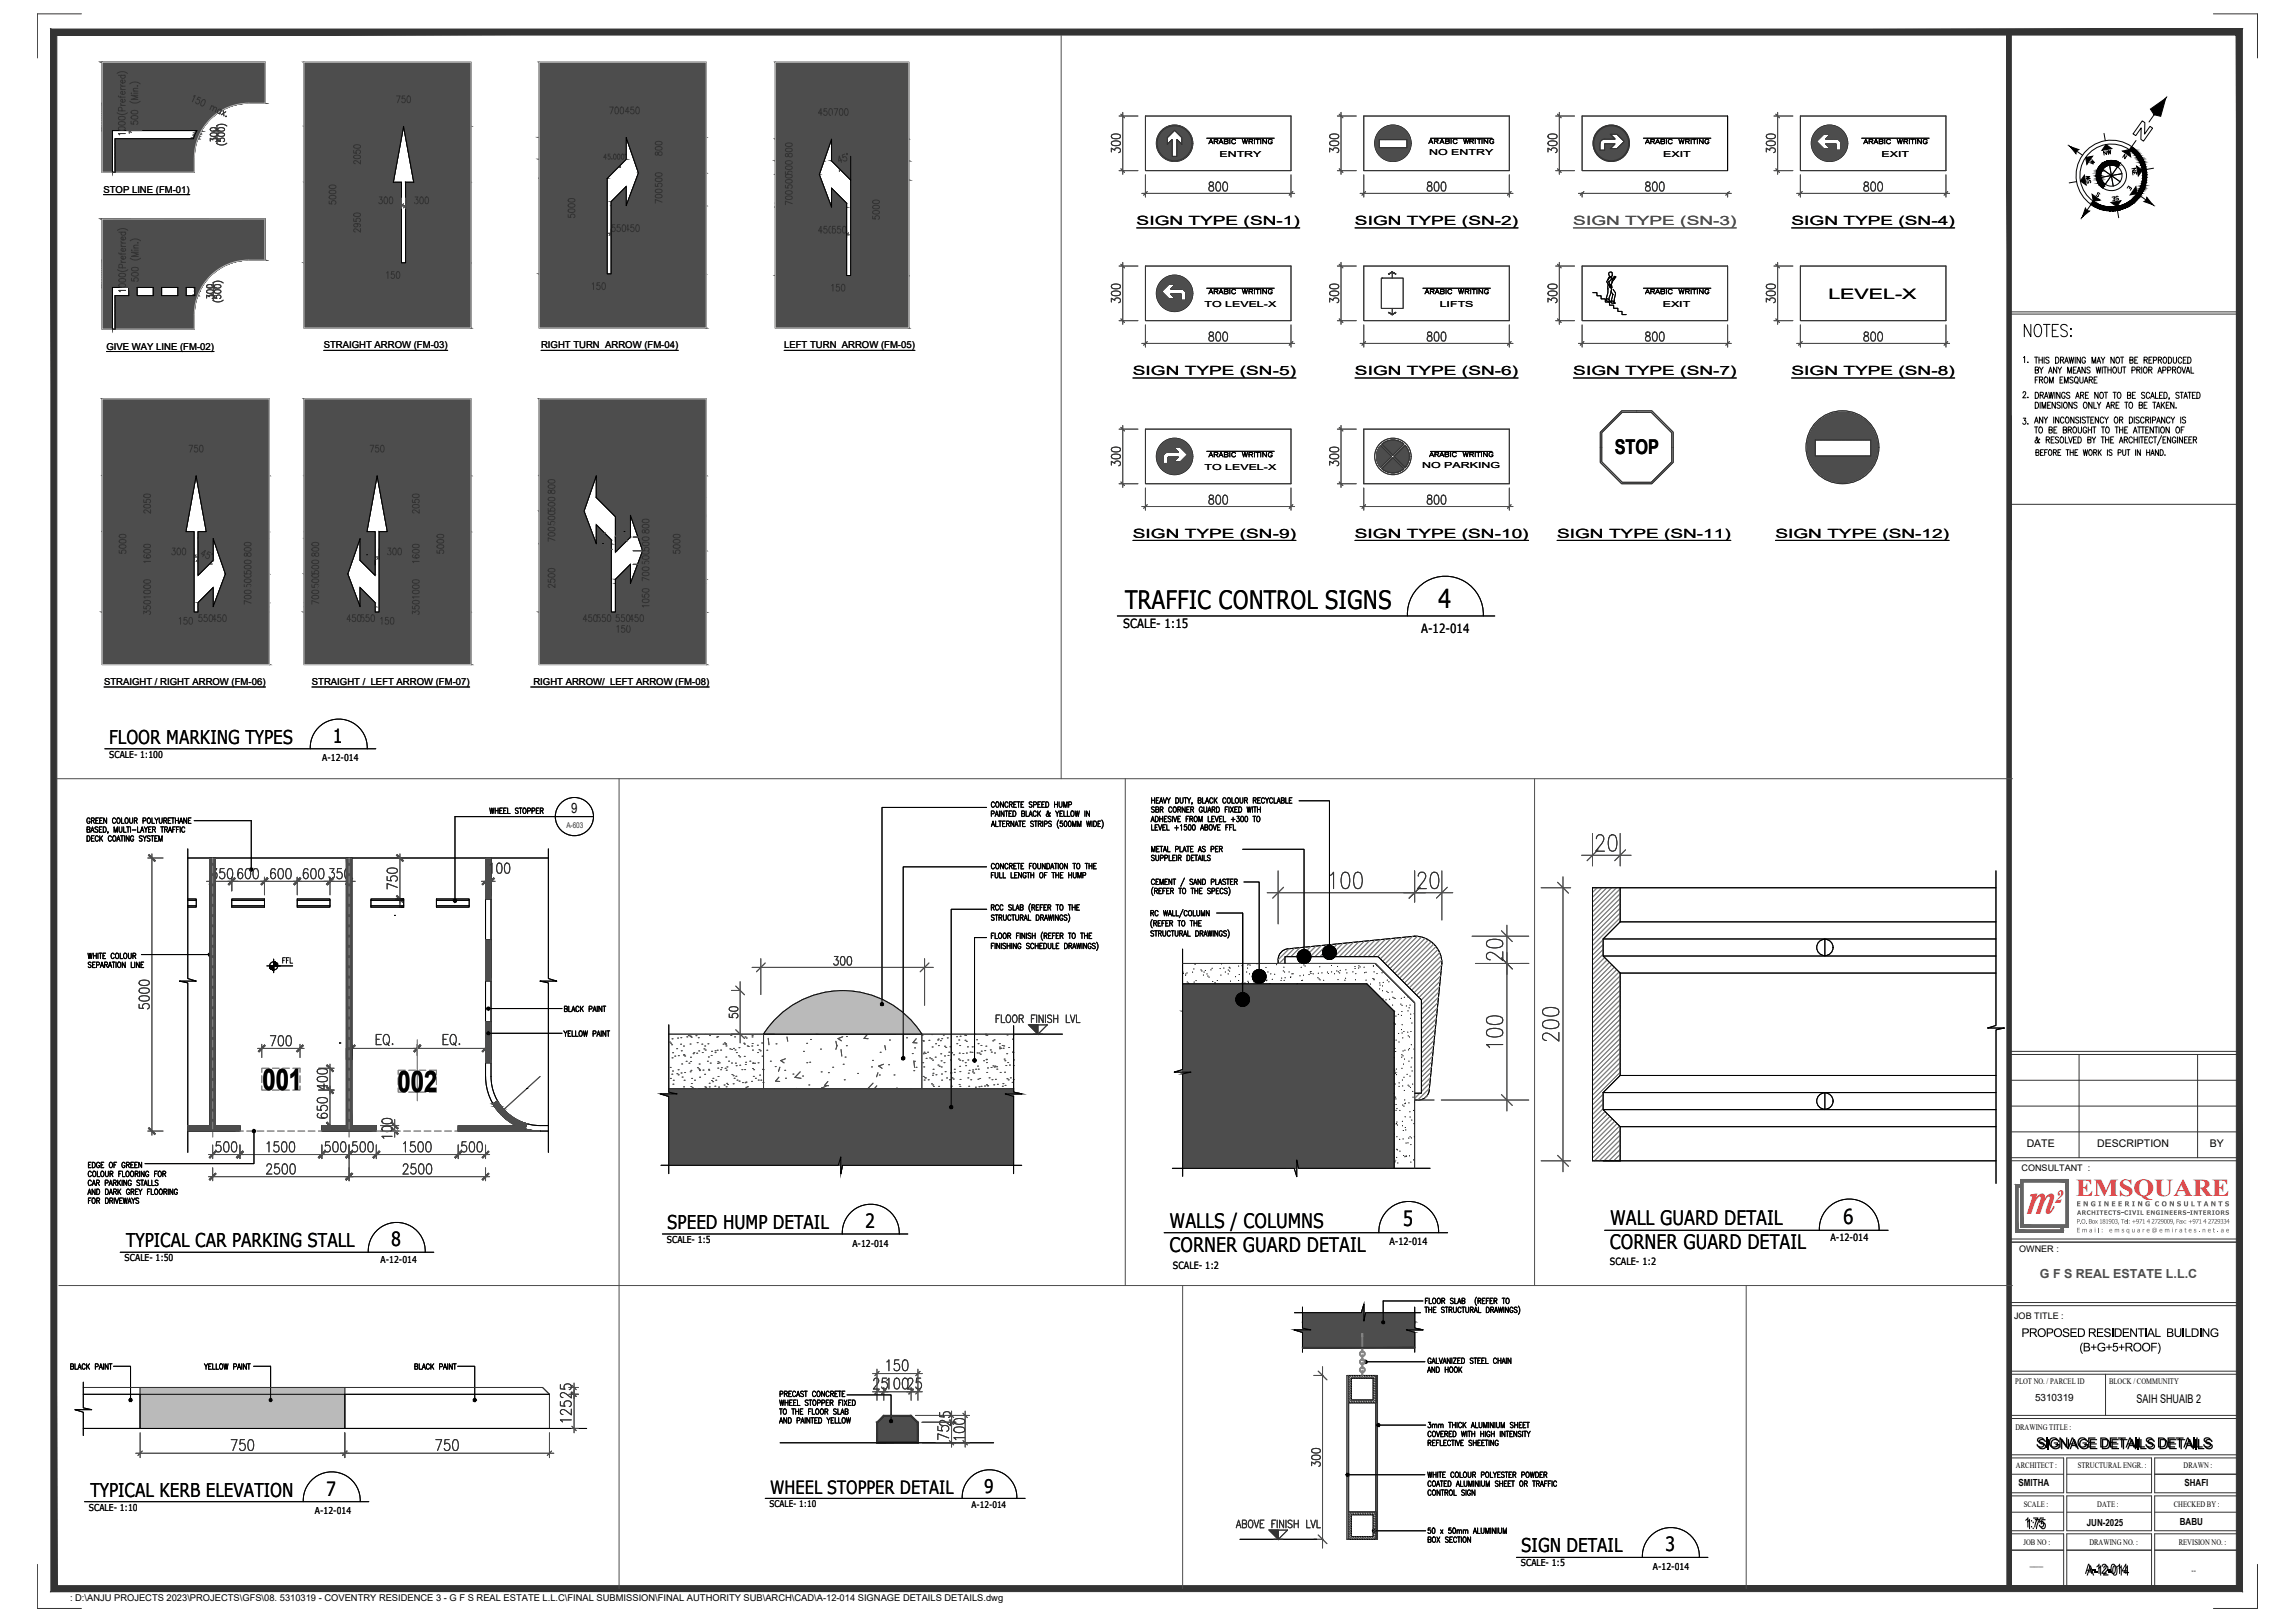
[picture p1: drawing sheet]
<svg xmlns="http://www.w3.org/2000/svg" width="841mm" height="594mm" viewBox="0 0 841 594" stroke-linecap="round" stroke-linejoin="round" font-family="sans-serif">
<defs><g id="words">
<text font-size="16.1" fill="#d8282b" x="742.5" y="444.6">m</text>
<g font-size="10.9">
<text x="96.2" y="399.1">001</text>
<text x="145.7" y="399.8">002</text>
</g>
<text font-size="9.6" x="527" y="222.6">4</text>
<text font-size="9.3" x="412.3" y="223.1">TRAFFIC CONTROL SIGNS</text>
<text font-size="8.9" fill="#d8282b" x="760.7" y="437.9">EMSQUARE</text>
<text font-size="8.4" x="740.5" y="124.5">NOTES:</text>
<g font-size="7.5">
<text x="591.7" y="166.4">STOP</text>
<text x="514" y="449.1">5</text>
<text x="675.5" y="448.3">6</text>
</g>
<g font-size="7.3">
<text x="428.6" y="449.7">WALLS / COLUMNS</text>
<text x="590" y="448.7">WALL GUARD DETAIL</text>
<text x="428.5" y="458.7">CORNER GUARD DETAIL</text>
<text x="589.9" y="457.6">CORNER GUARD DETAIL</text>
</g>
<g font-size="7.2">
<text x="122" y="272">1</text>
<text x="317" y="449.8">2</text>
<text x="143.3" y="456.4">8</text>
<text x="119.5" y="547.8">7</text>
<text x="610.2" y="568.2">3</text>
</g>
<g font-size="7">
<text x="40" y="272.4">FLOOR MARKING TYPES</text>
<text x="244.5" y="450.1">SPEED HUMP DETAIL</text>
<text x="46.2" y="456.8">TYPICAL CAR PARKING STALL</text>
<text x="33.1" y="548.2">TYPICAL KERB ELEVATION</text>
<text x="557.5" y="568.6">SIGN DETAIL</text>
</g>
<text font-size="6.9" x="360.7" y="546.7">9</text>
<text font-size="6.7" fill="#d8282b" x="753" y="440.7">2</text>
<text font-size="6.7" x="282.2" y="547">WHEEL STOPPER DETAIL</text>
<text font-size="5.3" x="769.8" y="58.2">NW</text>
<g font-size="5.2">
<text x="670" y="109.4">LEVEL-X</text>
<text x="209.3" y="297.7">9</text>
<text x="746.7" y="530.8">SIGNAGE DETAILS DETAILS</text>
<text x="742.4" y="560">1:75</text>
<text x="764.7" y="577.1">A-12-014</text>
</g>
<g font-size="4.9">
<text x="441.7" y="54">ARABIC WRITING</text>
<text x="522.5" y="54">ARABIC WRITING</text>
<text x="601.8" y="54">ARABIC WRITING</text>
<text x="681.6" y="54">ARABIC WRITING</text>
<text x="764.5" y="61.4">W</text>
<text x="783.9" y="65.3" transform="rotate(-90 783.9 65.3)">NE</text>
<text x="766.9" y="68.4" transform="rotate(-90 766.9 68.4)">SW</text>
<text x="772.6" y="74.8">SE</text>
<text x="441.7" y="109">ARABIC WRITING</text>
<text x="521.1" y="109">ARABIC WRITING</text>
<text x="601.8" y="109">ARABIC WRITING</text>
<text x="744" y="134.1" transform="rotate(-90 744 134.1)">1.</text>
<text x="744" y="147.1" transform="rotate(-90 744 147.1)">2.</text>
<text x="744" y="156.6" transform="rotate(-90 744 156.6)">3.</text>
<text x="441.7" y="168.6">ARABIC WRITING</text>
<text x="522.5" y="168.6">ARABIC WRITING</text>
<text x="102.3" y="353.8">FFL</text>
<text x="521.8" y="503.8">AND HOOK</text>
</g>
<g font-size="4.7">
<text x="416.5" y="82.5">SIGN TYPE (SN-1)</text>
<text x="496.5" y="82.5">SIGN TYPE (SN-2)</text>
<text x="656.5" y="82.5">SIGN TYPE (SN-4)</text>
<text x="415.2" y="137.4">SIGN TYPE (SN-5)</text>
<text x="496.5" y="137.4">SIGN TYPE (SN-6)</text>
<text x="576.6" y="137.4">SIGN TYPE (SN-7)</text>
<text x="656.5" y="137.4">SIGN TYPE (SN-8)</text>
<text x="415.2" y="196.9">SIGN TYPE (SN-9)</text>
<text x="496.5" y="196.9">SIGN TYPE (SN-10)</text>
<text x="570.6" y="196.9">SIGN TYPE (SN-11)</text>
<text x="650.6" y="196.9">SIGN TYPE (SN-12)</text>
</g>
<text font-size="4.7" fill="#4d4d4d" x="576.6" y="82.5">SIGN TYPE (SN-3)</text>
<g font-size="4.6">
<text x="411.6" y="229.9">SCALE- 1:15</text>
<text x="520.8" y="231.7">A-12-014</text>
</g>
<text font-size="4.6" fill="#4d4d4d" x="747.5" y="468.2">G F S REAL ESTATE L.L.C</text>
<g font-size="4.4">
<text x="778.2" y="70.9">E</text>
<text x="740.8" y="489.7">PROPOSED RESIDENTIAL BUILDING</text>
<text x="762" y="495">(B+G+5+ROOF)</text>
<text x="782.9" y="514">SAIH SHUAIB 2</text>
</g>
<g font-size="3.9">
<text x="742.7" y="420.2">DATE</text>
<text x="768.5" y="420.2">DESCRIPTION</text>
<text x="809.9" y="420.2">BY</text>
</g>
<g font-size="3.7">
<text x="670.8" y="454.6">A-12-014</text>
<text x="509.1" y="456.2">A-12-014</text>
<text x="429.8" y="464.9">SCALE- 1:2</text>
<text x="590" y="463.4">SCALE- 1:2</text>
<text x="745.7" y="513.2">5310319</text>
</g>
<g font-size="3.6">
<text x="739.7" y="544.3">SMITHA</text>
<text x="800.5" y="544.2">SHAFI</text>
<text x="764.7" y="558.8">JUN-2025</text>
<text x="798.8" y="558.5">BABU</text>
<text x="743.9" y="573.7">___</text>
</g>
<g font-size="3.5">
<text x="37.9" y="70.5">STOP LINE (FM-01)</text>
<text x="39" y="128">GIVE WAY LINE (FM-02)</text>
<text x="118.6" y="127.6">STRAIGHT ARROW (FM-03)</text>
<text x="198.3" y="127.6">RIGHT TURN ARROW (FM-04)</text>
<text x="287.4" y="127.6">LEFT TURN ARROW (FM-05)</text>
<text x="38.1" y="250.9">STRAIGHT / RIGHT ARROW (FM-06)</text>
<text x="114.3" y="250.9">STRAIGHT / LEFT ARROW (FM-07)</text>
<text x="195.5" y="250.9">RIGHT ARROW/ LEFT ARROW (FM-08)</text>
<text x="40" y="277.5">SCALE- 1:100</text>
<text x="118.1" y="278.8">A-12-014</text>
<text x="244.4" y="455.2">SCALE- 1:5</text>
<text x="45.7" y="461.9">SCALE- 1:50</text>
<text x="312.4" y="456.6">A-12-014</text>
<text x="139.5" y="462.8">A-12-014</text>
<text x="32.6" y="553.3">SCALE- 1:10</text>
<text x="115.4" y="554.4">A-12-014</text>
<text x="557.3" y="573.7">SCALE- 1:5</text>
<text x="605.7" y="574.9">A-12-014</text>
</g>
<text font-size="3.4" x="25.7" y="586.4">: D:\ANJU PROJECTS 2023\PROJECTS\GFS\08. 5310319 - COVENTRY RESIDENCE 3 - G F S REAL ESTATE L.L.C\FINAL SUBMISSION\FINAL AUTHORITY SUB\ARCH\CAD\A-12-014 SIGNAGE DETAILS DETAILS.dwg</text>
<g font-size="3.3">
<text x="740.8" y="428.7">CONSULTANT :</text>
<text x="740" y="458.6">OWNER :</text>
<text x="738.1" y="483.2">JOB TITLE :</text>
<text x="282" y="552">SCALE- 1:10</text>
<text x="356" y="552.3">A-12-014</text>
</g>
<g font-size="3.1">
<text x="738.5" y="507">PLOT NO. / PARCEL ID</text>
<text x="772.9" y="507">BLOCK / COMMUNITY</text>
<text x="738.5" y="523.9">DRAWING TITLE :</text>
<text x="738.8" y="537.7">ARCHITECT :</text>
<text x="761.4" y="537.7">STRUCTURAL ENGR. :</text>
<text x="800.2" y="537.7">DRAWN :</text>
<text x="741.6" y="552">SCALE :</text>
<text x="768.6" y="552">DATE :</text>
<text x="796.6" y="552">CHECKED BY :</text>
<text x="741.5" y="565.8">JOB NO :</text>
<text x="765.7" y="565.8">DRAWING NO. :</text>
<text x="798.4" y="565.8">REVISION NO. :</text>
<text x="803.1" y="576">--</text>
</g>
<g font-size="3">
<text x="446.9" y="57.4">ENTRY</text>
<text x="523.7" y="56.9">NO ENTRY</text>
<text x="609.5" y="57.4">EXIT</text>
<text x="689.5" y="57.4">EXIT</text>
<text x="441.4" y="112.3">TO LEVEL-X</text>
<text x="527.6" y="112.3">LIFTS</text>
<text x="609.3" y="112.3">EXIT</text>
<text x="441.4" y="172">TO LEVEL-X</text>
<text x="521.2" y="171.6">NO PARKING</text>
</g>
<text font-size="2.9" fill="#333" x="207.5" y="303.3">A-603</text>
<text font-size="2.5" fill="#676662" x="760.9" y="441.8">E N G I N E E R I N G C O N S U L T A N T S</text>
<g font-size="2.3" fill="#676662">
<text x="761" y="448.2">P.O. Box 181903, Tel: +971 4 2729009, Fax: +971 4 2729334</text>
<text x="761.1" y="445">ARCHITECTS-CIVIL ENGINEERS-INTERIORS</text>
<text x="761" y="451.4">Email: emsquare@emirates.net.ae</text>
</g>
<g font-size="1.8" fill="#333">
<text x="76.9" y="48.3">300</text>
<text x="75.5" y="105.8">300</text>
</g>
</g></defs>
<!-- layer: M2-S-DIMENSION -->
<g fill="none" stroke="#4d4d4d" stroke-width=".37">
<path d="M46.4 37.8h5.8M47.4 36.8v12M74.1 39.6l4.2 1.8M75.9 39.3l-1.3 2.9M77.3 39.9l-1.3 2.9M143.1 38.3h9.5M144.1 37.2v4.9M151.6 37.2v4.9M46.4 47.8h5.6M78.3 47.8h2.3M78.3 50.8h2.3M79.5 46.3v6"/>
<path d="M122.7 46.3h13.7M123.7 45.3v52M132.7 45.3v52M210.3 51.2h6.1M211.3 50.2v52M221.5 42.3h9M222.5 41.3v4.9M222.5 56.7v8.7M228 42.3h7.5M229.5 41.3v5.3M234 41.3v4.9M237.1 58.3h7.2"/>
<path d="M238.1 50.3h6.2M243.3 56.8v8M243.3 49.4v9.9M290 58.9h7.1M290 50.9h6.1M291 57.4v8M291 49.9v10M298.7 42.9h7.5M300.2 41.9v4.9M303.7 42.9h9M304.7 41.9v5.6M311.7 41.9v5.2"/>
<path d="M311.7 59.1v2M317.8 51.8h6.1M322.9 50.8v52M131.7 66.8h5.7M143.1 75.4h9.5M144.1 72.5v3.9M147.1 72.5v3.9M148.6 72.5v3.9M151.6 72.5v3.9M237.1 63.3h7.2M237.1 68.3h7.2M238.1 75.3h6.2"/>
<path d="M243.3 61.8v8M243.3 67.3v9M290 63.9h7.1M290 75.9h6.1M290 68.9h7.1M291 62.4v8M291 67.9v9M311.8 60.1l-2.6 .6-1.6 1.1M46.5 95.3h5M47.5 94.3v12M122.7 96.3h14.7M147.1 99.6v3"/>
<path d="M148.6 99.6v3M223 85.4h7.5M224 83.8v2.6M228 85.4h7.5M229.5 80.2v6.2M234 80.3v6.1M298.7 86h7.5M300.2 80.9v6.1M303.7 86h7.5M304.7 80.8v6.2M310.2 84.4v2.6M44.8 105.3h3.7"/>
<path d="M75.9 105.3h3.3M76.2 108.3h3M78.2 103.8v6M146.1 101.6h3.5M210.3 101.2h5.3M221.4 105.7h3.5M222.4 103.7v3M223.9 103.7v3M309.2 106.3h3.5M310.2 104.3v3M311.7 104.3v3M318.6 101.8h5.3"/>
<path d="M45.8 174.2h15.1M46.8 173.2v52M55.8 173.2v48.5M67.1 166.2h9.5M68.1 165.2v4.9M75.6 165.2v4.9M133.5 166.2h9.5M134.5 165.2v4.9M141.9 165.2v4.9M149.2 174.2h15.1M154.3 173.2v48.5M163.3 173.2v52"/>
<path d="M203 174.2h7.4M204 173.2v10M235.8 174.2h15M249.8 173.2v52M54.8 194.7h5.5M86.2 197.2h7.4M92.6 196.2v10M116.4 197.2h7.5M117.4 196.2v10M149.8 194.7h5.5M203 192.2h7.4M203 187.2h7.4"/>
<path d="M203 199.2h7.4M203 182.2h7.4M204 185.7v8M204 180.7v8M204 191.2v34M232 196.7h7.5M232 188.7h7.5M238.5 195.2v8M238.5 187.7v10M54.8 210.7h5.5M55.8 219.2v6.5M67.1 204h5"/>
<path d="M68.1 201v4M71.1 201v4M72.6 203.9v2M72.6 204.9l2.5 .5 1.6 1.2M86.2 215.2h7.4M86.2 210.2h7.4M86.2 205.2h7.4M92.6 208.7v8M92.6 203.7v8M92.6 214.2v9M116.4 215.2h7.5M116.4 210.2h7.5"/>
<path d="M116.4 205.2h7.5M117.4 208.7v8M117.4 203.7v8M117.4 214.2v9M137.9 204h5.1M139 201v4M141.9 201v4M149.8 210.7h5.5M154.3 219.2v6.5M232 206.7h7.5M232 201.7h7.5M232 213.7h7.5"/>
<path d="M238.5 200.2v8M238.5 205.7v19.5M45.8 224.2h15.1M54.8 220.7h6.1M70.1 228.3h9M71.1 226.3v3M72.6 226.3v3M76.6 228.3h7.5M78.1 226.3v3M82.6 226.3v3M86.2 222.2h7.4M116.4 222.2h7.5"/>
<path d="M125.9 228.3h7.6M127.4 226.3v3M131 228.3h9M132 226.3v3M137.5 226.3v3M139 226.3v3M149.2 224.2h15.1M149.2 220.7h6.1M203 224.2h20M212.5 228.3h7.5M214 226.3v3M217.5 228.3h14.5"/>
<path d="M218.5 226.3v3M224 226.3v3M225.5 226.3v3M226.5 224.2h24.3M229.5 228.3h7.5M231 226.3v3M235.5 226.3v3"/>
</g>
<!-- layer: M2-A-WALL -->
<g fill="none" stroke="#4d4d4d" stroke-width=".37">
<path d="M46.6 37.1l1.5 1.5M76.5 39.8l-2 .8M144.9 37.5l-1.5 1.5M152.4 37.5l-1.5 1.5M46.6 47.1l1.5 1.4M77.9 40.4l-2 .8M78.8 50.1l1.5 1.5M78.8 47.1l1.5 1.4M123 45.5l1.5 1.5M132 45.5l1.5 1.5M210.6 50.5l1.5 1.5M223.2 41.6l-1.5 1.5"/>
<path d="M230.2 41.6l-1.5 1.5M234.7 41.6l-1.5 1.5M242.5 57.6l1.5 1.5M242.5 49.6l1.5 1.5M290.2 58.2l1.5 1.5M290.2 50.2l1.5 1.5M301 42.2l-1.5 1.5M305.5 42.2l-1.5 1.5M312.5 59.3l-1.5 1.5M312.5 42.2l-1.5 1.5M322.2 51l1.5 1.5M410.8 41.8l1.3 1.4"/>
<path d="M490.8 41.8l1.3 1.4M570.8 41.8l1.3 1.4M650.8 41.8l1.3 1.4M132 66l1.5 1.5M144.9 74.6l-1.5 1.5M147.9 74.6l-1.5 1.5M149.4 74.6l-1.5 1.5M152.4 74.6l-1.5 1.5M242.5 62.6l1.5 1.5M242.5 74.6l1.5 1.5M242.5 67.6l1.5 1.5M290.2 63.2l1.5 1.5"/>
<path d="M290.2 75.2l1.5 1.5M290.2 68.2l1.5 1.5M307.6 60.7v2.2M410.8 61.8l1.3 1.4M420.4 70.2l-1.3 1.3M473.8 70.2l-1.4 1.3M490.8 61.8l1.3 1.4M500.4 70.2l-1.3 1.3M553.8 70.2l-1.4 1.3M570.8 61.8l1.3 1.4M580.4 70.2l-1.3 1.3M633.8 70.2l-1.4 1.3"/>
<path d="M650.8 61.8l1.3 1.4M660.4 70.2l-1.3 1.3M713.8 70.2l-1.4 1.3M46.8 94.5l1.5 1.5M123 95.5l1.5 1.5M132 95.5l1.5 1.5M224.7 84.7l-1.5 1.5M230.2 84.7l-1.5 1.5M234.7 84.7l-1.5 1.5M301 85.3l-1.5 1.5M305.5 85.3l-1.5 1.5M311 85.3l-1.5 1.5"/>
<path d="M410.8 96.8l1.3 1.3M490.8 96.8l1.3 1.3M570.8 96.8l1.3 1.3M650.8 96.8l1.3 1.3M46.8 104.5l1.5 1.5M77.5 107.5l1.5 1.5M77.5 104.5l1.5 1.5M147.8 100.9l-1.5 1.5M149.3 100.9l-1.5 1.5M210.6 100.5l1.5 1.5M223.2 105l-1.5 1.5M224.7 105l-1.5 1.5"/>
<path d="M310.9 105.5l-1.5 1.5M312.4 105.5l-1.5 1.5M322.2 101l1.5 1.5M410.8 116.8l1.3 1.3M490.8 116.8l1.3 1.3M570.8 116.8l1.3 1.3M650.8 116.8l1.3 1.3M420.4 125.1l-1.3 1.3M473.8 125.1l-1.4 1.3M500.4 125.1l-1.3 1.3M553.8 125.1l-1.4 1.3M580.4 125.1l-1.3 1.3"/>
<path d="M633.8 125.1l-1.4 1.3M660.4 125.1l-1.3 1.3M713.8 125.1l-1.4 1.3M410.8 156.5l1.3 1.4M490.8 156.5l1.3 1.4M46.1 173.5l1.4 1.5M55.1 173.5l1.5 1.5M68.9 165.5l-1.5 1.5M76.3 165.5l-1.4 1.5M135.2 165.5l-1.5 1.5M142.7 165.5l-1.5 1.5M153.5 173.5l1.5 1.5"/>
<path d="M162.5 173.5l1.5 1.5M203.2 173.5l1.5 1.5M249.1 173.5l1.5 1.5M410.8 176.5l1.3 1.4M490.8 176.5l1.3 1.4M55.1 194l1.5 1.5M91.9 196.5l1.5 1.5M116.7 196.5l1.5 1.5M153.5 194l1.5 1.5M203.2 191.5l1.5 1.5M203.2 186.5l1.5 1.5M203.2 198.5l1.5 1.5"/>
<path d="M203.2 181.5l1.5 1.5M221.6 195.2h.1M225.5 196.4h.1M229.7 198.1h.1M237.7 196l1.5 1.5M237.7 188l1.5 1.5M420.4 184.8l-1.3 1.4M473.8 184.8l-1.4 1.4M500.4 184.8l-1.3 1.4M553.8 184.8l-1.4 1.4M55.1 220l1.5 1.5M55.1 210l1.5 1.5"/>
<path d="M68.9 203.2l-1.5 1.5M71.9 203.2l-1.5 1.5M73.4 204.1l-1.5 1.5M75.7 206.6h2.1M91.9 214.5l1.5 1.5M91.9 209.5l1.5 1.5M91.9 204.5l1.5 1.5M116.7 214.5l1.5 1.5M116.7 209.5l1.5 1.5M116.7 204.5l1.5 1.5M133.3 206.6h.1M137.5 204.9h.1"/>
<path d="M139.7 203.2l-1.5 1.5M142.7 203.2l-1.5 1.5M153.5 220l1.5 1.5M153.5 210l1.5 1.5M224 201.2h.1M237.7 206l1.5 1.5M237.7 201l1.5 1.5M237.7 213l1.5 1.5M46.1 223.5l1.4 1.5M55.1 223.5l1.5 1.5M71.9 227.5l-1.5 1.5M73.4 227.5l-1.5 1.5"/>
<path d="M78.9 227.5l-1.5 1.5M83.4 227.5l-1.5 1.5M91.9 221.5l1.5 1.5M116.7 221.5l1.5 1.5M128.2 227.5l-1.5 1.5M132.7 227.5l-1.5 1.5M138.2 227.5l-1.5 1.5M139.7 227.5l-1.5 1.5M153.5 223.5l1.5 1.5M162.5 223.5l1.5 1.5M203.2 223.5l1.5 1.5M214.8 227.5l-1.5 1.5"/>
<path d="M219.3 227.5l-1.5 1.5M224.8 227.5l-1.5 1.5M226.3 227.5l-1.5 1.5M231.8 227.5l-1.5 1.5M236.3 227.5l-1.5 1.5M237.7 223.5l1.5 1.5M249.1 223.5l1.5 1.5M585.6 311.2l-4 4M595.7 311.2l-4 4M146.6 332.2h.1M146.6 329.2v.1M470.4 325l-4 4"/>
<path d="M520.4 325l-4 4M530.4 325l-4 4M570.8 323.1l4 4M280.4 352.7l-3.2 3.2M340.4 352.7l-3.2 3.2M550.2 350.9l4 4M550.2 340.9l4 4M269.6 377.2l3.2 3.2M269.6 361.2l3.2 3.2M126.9 384h.1M128.9 384h.1M183.1 407.7h.1"/>
<path d="M550.2 400.9l4 4M570.8 423.2l4 4M209.6 507.4l1.6 1.6M209.6 509.9l1.6 1.6M322.2 509l-1.6 1.6M322.2 502.3l-1.6 1.6M324.7 509l-1.6 1.6M334.7 509l-1.6 1.6M337.2 509l-1.6 1.6M337.2 502.3l-1.6 1.6M347.9 517.6l1.6 1.6M352.9 517.6l1.6 1.6"/>
<path d="M483.1 502.2l3.2 3.2M52.1 531.5l-1.6 1.6M127.1 531.5l-1.6 1.6M202.1 531.5l-1.5 1.6M209.6 522.4l1.6 1.6M347.9 520.1l1.6 1.6M347.9 527.6l1.6 1.6M352.9 527.6l1.6 1.6M483.1 562.2l3.2 3.2"/>
</g>
<!-- layer: M2-S-DIMENSION -->
<g fill="none" stroke="#333" stroke-width=".37">
<path d="M42.9 26.9a3.1 3.1 0 0 1 3.8 0M43.4 35.1l.1 .4 .4 .1h2M43.4 27.6h2.5M44.2 37.9l.1 .4 .6 .3M44.2 32l.1 .5 .6 .3M44.2 30.8l.1 .5 .6 .3M44.2 38.6h1.7M44.2 35.2v.6M44.2 32.8h1.7M44.2 31.6h1.7M44.6 27.6l-.3 .2a.74 .74 0 0 0 .8 .9 .74 .74 0 0 0 .7-.9l-.3-.2M45.5 36.3l.3 .2a.72 .72 0 0 1-.8 1 .72 .72 0 0 1-.6-1.1l.5-.1v1.2"/>
<path d="M45.5 33.5l.3 .2a.72 .72 0 0 1-.8 .9 .72 .72 0 0 1-.6-1l.5-.1v1.1M45.5 29.3l.3 .2a.72 .72 0 0 1-.8 .9 .72 .72 0 0 1-.6-1l.5-.1v1.1M47.6 37.1a3.1 3.1 0 0 0 3.8 0M47.6 30.7a3.1 3.1 0 0 1 3.8 0M48 34.1h.3zM48.9 33.4h1.6M49 34.1h1.5M50.3 31.5h.2zM50.5 34.9h-2.5l2.5 .8-2.5 .7h2.5M50.5 32.3l-1.5 .1-.1 .5 .4 .5M70.9 35.2l.6-.2-1 2.3M73.6 35.9l-.9-.4-.5 1a.74 .74 0 0 1 1 .5 .74 .74 0 0 1-.6 .9 .74 .74 0 0 1-.9-.6"/>
<path d="M74.2 36.7l.6-.2 .4 .3-.1 1a1.07 1.07 0 0 1-1.3 .9l-.2-.6zM77.4 39.1l.6-.3 .4 .3-.5 1.5M77.6 38.6l-.7 1.5M78.4 39.5l.6-.2 .4 .3-.6 1.4M145.3 35.1h1.3l-.9 2.5M148.4 35.1h-1l-.1 1.1a.74 .74 0 0 1 1.1 .1 .74 .74 0 0 1-.1 1 .74 .74 0 0 1-1.1-.1M149.4 35.3l.5-.2a1.63 1.63 0 0 1 0 2.5l-.7-.4-.1-1zM223.4 39.2h1.3l-.9 2.5M225.6 39.3l.3-.1a1.4 1.4 0 0 1 .8 1.2 1.4 1.4 0 0 1-.8 1.3 1.85 1.85 0 0 1-.3-2.4zM227.5 39.3l.3-.1a1.4 1.4 0 0 1 .8 1.2 1.4 1.4 0 0 1-.8 1.3 1.85 1.85 0 0 1-.3-2.4zM232.2 39.2h-1v1.1a.74 .74 0 0 1 1 0 .74 .74 0 0 1-.1 1.1 .74 .74 0 0 1-1-.2M233.3 39.3l.4-.1a1.63 1.63 0 0 1 0 2.5l-.6-.5-.1-.9z"/>
<path d="M303 39.8h-1l-.1 1a.74 .74 0 0 1 1.1 .1 .74 .74 0 0 1-.1 1.1 .74 .74 0 0 1-1.1-.2M304 39.9l.5-.1a1.63 1.63 0 0 1 0 2.5l-.7-.5-.1-1zM305.7 39.8h1.3l-1 2.5M307.8 39.9l.5-.1a1.49 1.49 0 0 1-.2 2.5 1.88 1.88 0 0 1-.3-2.4zM309.8 39.9l.4-.1a1.49 1.49 0 0 1-.2 2.5 1.88 1.88 0 0 1-.2-2.4zM42.9 41.3a3.1 3.1 0 0 0 3.8 0M43.5 46.7l.9-.3a1.08 1.08 0 0 1 1.5 .8l-.5 .5h-1.5l-.5-.5zM43.5 44.8l.9-.3a1.08 1.08 0 0 1 1.5 .8l-.5 .5h-1.5l-.5-.5zM43.5 42.9l.9-.3a1.08 1.08 0 0 1 1.5 .8l-.5 .5h-1.5l-.5-.5zM44.7 40.6l-.1-1.1-.4-.2-.7 .2-.1 1.1h2.5M45.9 48.9h-2.5l.5 .5M48 44.4v1l1.1 .1a.74 .74 0 0 1 0-1.1 .74 .74 0 0 1 1.1 .1 .74 .74 0 0 1-.1 1.1"/>
<path d="M48.2 42.6l.9-.3 1 .1 .4 .7a1.63 1.63 0 0 1-2.5 0zM48.2 40.7l.9-.3 1 .1 .4 .7a1.63 1.63 0 0 1-2.5 0zM77 51.7v-1.1l1 .6a.74 .74 0 0 1 1.1-.6 .74 .74 0 0 1 0 1.3M77.2 48.9l.9-.3 1 .1 .4 .7a1.63 1.63 0 0 1-2.5 0zM79.3 52.4a2.99 2.99 0 0 0 3.8 0M79.3 46.2a3.1 3.1 0 0 1 3.8 0M79.8 50.7v1l1.1 .1a.75 .75 0 0 1 0-1.1 .75 .75 0 0 1 1.1 .1 .75 .75 0 0 1-.2 1.1M79.9 48.9l1-.3 .9 .1 .5 .7a1.63 1.63 0 0 1-2.5 0zM79.9 47l1-.3 .9 .1 .5 .7a1.63 1.63 0 0 1-2.5 0zM81 40.5l-.1-.2a.74 .74 0 0 0-1.1 .2 .74 .74 0 0 0 .6 1.1l.2-.2M81.2 40.2l-.7 1.6M81.8 40.5l.3 2"/>
<path d="M82.7 42.6l.2 .1zM82.7 40.9l-1.6 1.1M129.6 55.1v.9l1.1 .1a.75 .75 0 0 1 0-1 .75 .75 0 0 1 1.1 .1 .75 .75 0 0 1-.2 1M129.7 57.1l1-.3 .9 .1 .5 .7a1.65 1.65 0 0 1-2.5 0zM129.7 53.3l1-.3 .9 .1 .5 .7a1.65 1.65 0 0 1-2.5 0zM132.1 58.7v1.3l-1.2-.9-.8-.3-.5 .4v.4l.6 .4M230.6 40.9h-1.4l.9-1.7v2.5M240.2 58.6l1-.3 .9 .1 .5 .6a1.63 1.63 0 0 1-2.5 0zM240.2 55.8v.9h.8a.91 .91 0 0 1 .5-1 .91 .91 0 0 1 1.1 .4 .79 .79 0 0 1-.8 .9 .79 .79 0 0 1-.7-1l-.4-.3zM240.2 54l1-.3 .9 .1 .5 .6a1.63 1.63 0 0 1-2.5 0zM240.2 52.1l1-.3 .9 .1 .5 .6a1.63 1.63 0 0 1-2.5 0zM288 59.1l.9-.2a1.04 1.04 0 0 1 1.4 .7 1.49 1.49 0 0 1-2.5-.2z"/>
<path d="M288 56.4v.9h.7a.9 .9 0 0 1 .5-1 .9 .9 0 0 1 1.1 .3 .79 .79 0 0 1-.8 1 .79 .79 0 0 1-.7-1l-.4-.3zM288 54.5l.9-.2a1.04 1.04 0 0 1 1.4 .7 1.49 1.49 0 0 1-2.5-.2zM288 52.6l.9-.2a1.04 1.04 0 0 1 1.4 .7 1.49 1.49 0 0 1-2.5-.2zM301.3 41.4h-1.4l1-1.6v2.5M308.6 58.5l-1.4 .5 .4-1.9 .8 2.4M309.6 56.4l-.9 .4 .2 1a.74 .74 0 0 1 1.1-.3 .74 .74 0 0 1 .2 1.1 .74 .74 0 0 1-1.1 .1M310.3 56.2l.2 .4zM120.6 73.7v.9l1.1 .1a.75 .75 0 0 1 0-1.1 .75 .75 0 0 1 1.1 .1 .75 .75 0 0 1-.2 1.1M120.7 71.9l1-.3 .9 .1 .5 .6a1.63 1.63 0 0 1-2.5 0zM120.7 69.9l1-.2 .9 .1 .5 .6a1.63 1.63 0 0 1-2.5 0zM120.7 68l1-.3 .9 .2 .5 .6a1.63 1.63 0 0 1-2.5 0zM129.7 78.3l1-.3 .9 .1 .5 .7a1.65 1.65 0 0 1-2.5 0z"/>
<path d="M139 72.1h1l-.5 1a.74 .74 0 0 1 .6 1.1 .74 .74 0 0 1-1.3 0M141 72.3l.3-.2a1.4 1.4 0 0 1 .8 1.3 1.4 1.4 0 0 1-.8 1.2 1.85 1.85 0 0 1-.3-2.3zM142.9 72.3l.3-.2a1.4 1.4 0 0 1 .8 1.3 1.4 1.4 0 0 1-.8 1.2 1.85 1.85 0 0 1-.3-2.3zM152.1 72.1h1l-.5 1a.74 .74 0 0 1 .6 1.1 .74 .74 0 0 1-1.3 0M154.1 72.3l.3-.2a1.4 1.4 0 0 1 .8 1.3 1.4 1.4 0 0 1-.8 1.2 1.85 1.85 0 0 1-.3-2.3zM156 72.3l.3-.2a1.4 1.4 0 0 1 .8 1.3 1.4 1.4 0 0 1-.8 1.2 1.85 1.85 0 0 1-.3-2.3zM208.2 78.6v1h1.1a.74 .74 0 0 1 0-1 .74 .74 0 0 1 1.1 .1 .74 .74 0 0 1-.2 1M208.3 76.8l1-.3a1.08 1.08 0 0 1 1.4 .8l-.5 .4h-1.5l-.5-.4zM208.3 74.9l1-.3a1.08 1.08 0 0 1 1.4 .8l-.5 .4h-1.5l-.5-.4zM208.3 73l1-.3a1.08 1.08 0 0 1 1.4 .8l-.5 .4h-1.5l-.5-.4zM240.1 62.3v.9l1.1 .1a.75 .75 0 0 1 0-1.1 .75 .75 0 0 1 1.1 .1 .75 .75 0 0 1-.2 1.1M240.1 67.3v.9l1.1 .1a.74 .74 0 0 1 .1-1.1 .74 .74 0 0 1 1 .2 .74 .74 0 0 1-.2 1"/>
<path d="M240.2 60.5l1-.3 .9 .1 .5 .6a1.63 1.63 0 0 1-2.5 0zM240.2 71.5l1-.3 .9 .1 .5 .6a1.63 1.63 0 0 1-2.5 0zM240.2 69.6l1-.3 .9 .1 .5 .6a1.63 1.63 0 0 1-2.5 0zM240.2 65.5l1-.3a1.08 1.08 0 0 1 1.4 .7l-.5 .5h-1.5l-.5-.5zM240.2 63.6l1-.3a1.08 1.08 0 0 1 1.4 .7l-.5 .5h-1.5l-.5-.5zM242.6 74l-2.5-.9v1.3M287.8 62.9v.9l1.1 .1a.74 .74 0 0 1 .1-1.1 .74 .74 0 0 1 1 .1 .74 .74 0 0 1-.1 1.1M287.8 67.9v.9l1.1 .1a.74 .74 0 0 1 .1-1.1 .74 .74 0 0 1 1 .1 .74 .74 0 0 1-.1 1.1M288 61l.9-.2a1.04 1.04 0 0 1 1.4 .7 1.49 1.49 0 0 1-2.5-.2zM288 72l.9-.3 1 .2 .4 .6a1.63 1.63 0 0 1-2.5 0zM288 70.1l.9-.3 1 .1 .4 .7a1.63 1.63 0 0 1-2.5 0zM288 66l.9-.2a1.04 1.04 0 0 1 1.4 .7 1.49 1.49 0 0 1-2.5-.2z"/>
<path d="M288 64.1l.9-.2a1.04 1.04 0 0 1 1.4 .7 1.49 1.49 0 0 1-2.5-.2zM290.3 74.6l-2.5-.9v1.3M319.8 79.2v.9l1 .1a.75 .75 0 0 1 .1-1 .75 .75 0 0 1 1.1 0 .75 .75 0 0 1-.2 1.1M319.9 77.4l.9-.3 1 .1 .5 .6a1.63 1.63 0 0 1-2.5 0zM319.9 75.5l.9-.3 1 .1 .5 .6a1.63 1.63 0 0 1-2.5 0zM319.9 73.6l.9-.3 1 .1 .5 .6a1.63 1.63 0 0 1-2.5 0zM43.1 98.8a2.99 2.99 0 0 0 3.8 0M43.1 84.4a2.99 2.99 0 0 1 3.8 0M43.5 92.6l.1 .4h.4h2M43.5 85h2.5M44.4 95.3l.1 .5 .6 .3M44.4 89.5l.1 .5 .6 .3"/>
<path d="M44.4 88.3l.1 .5 .6 .2M44.4 96.1h1.6M44.4 92.7v.6M44.4 90.3h1.6M44.4 89h1.6M44.7 85l-.2 .2a.74 .74 0 0 0 .7 1 .74 .74 0 0 0 .7-1l-.2-.2M44.9 98.1l-.2-1.1-.3-.2-.8 .2-.1 1.1h2.5M45.7 93.8l.2 .2a.72 .72 0 0 1-.7 1 .72 .72 0 0 1-.6-1.1l.5-.1v1.1M45.7 90.9l.2 .2a.72 .72 0 0 1-.7 1 .72 .72 0 0 1-.6-1l.5-.2v1.2M45.7 86.8l.2 .1a.72 .72 0 0 1-.7 1 .72 .72 0 0 1-.6-1l.5-.1v1.1M47.7 94.6a2.98 2.98 0 0 0 3.8 0M47.7 88.2a2.98 2.98 0 0 1 3.8 0"/>
<path d="M48.2 91.6h.2zM48.3 98.2l1-.3a1.04 1.04 0 0 1 1.4 .8 1.49 1.49 0 0 1-2.5-.2zM49 90.9h1.7M49.1 91.6h1.6M50.4 89h.3zM50.7 92.4h-2.5l2.5 .7-2.5 .8h2.5M50.7 89.8l-1.6 .1-.1 .5 .5 .5M129.6 80.1v.9l1.1 .1a.75 .75 0 0 1 0-1 .75 .75 0 0 1 1.1 .1 .75 .75 0 0 1-.2 1M130.5 81.9l.5 .3a.67 .67 0 0 1-.7 .9 .67 .67 0 0 1-.3-1.1l.5-.1a1.2 1.2 0 0 1 1.6 .8l-.3 .4M132.1 83.7v1.3l-1.2-.9-.8-.3-.5 .4v.4l.6 .4M141.7 100l.5-.5v2.5M144.4 99.5h-.9l-.1 1.1a.75 .75 0 0 1 1.1 0 .75 .75 0 0 1-.1 1.1 .75 .75 0 0 1-1.1-.2"/>
<path d="M145.5 99.6l.5-.1a1.49 1.49 0 0 1-.2 2.5 1.88 1.88 0 0 1-.3-2.4zM225.3 82.3h-1l-.1 1.1a.75 .75 0 0 1 1.1 0 .75 .75 0 0 1-.1 1.1 .75 .75 0 0 1-1-.2M227.2 82.3h-.9l-.2 1.1a.75 .75 0 0 1 1.1 0 .75 .75 0 0 1-.1 1.1 .75 .75 0 0 1-1-.2M228.2 82.4l.3-.1a1.41 1.41 0 0 1 .8 1.3 1.41 1.41 0 0 1-.8 1.2 1.88 1.88 0 0 1-.3-2.4zM230.6 84h-1.4l.9-1.7v2.5M232.2 82.3h-1v1.1a.74 .74 0 0 1 1 0 .74 .74 0 0 1-.1 1.1 .74 .74 0 0 1-1-.2M233.3 82.4l.4-.1a1.65 1.65 0 0 1 0 2.5l-.6-.5-.1-.9zM301.3 84.6h-1.4l1-1.7v2.5M303 82.9h-1l-.1 1.1a.74 .74 0 0 1 1.1 0 .74 .74 0 0 1-.1 1.1 .74 .74 0 0 1-1.1-.2M304 83l.5-.1a1.63 1.63 0 0 1 0 2.5l-.7-.5-.1-.9zM306 82.9h-.9l-.1 1.1a.74 .74 0 0 1 1.1 0 .74 .74 0 0 1-.1 1.1 .74 .74 0 0 1-1.1-.2M308 82.9h-1l-.1 1.1a.74 .74 0 0 1 1.1 0 .74 .74 0 0 1-.1 1.1 .74 .74 0 0 1-1.1-.2"/>
<path d="M309 83l.5-.1a1.63 1.63 0 0 1 0 2.5l-.7-.5-.1-.9zM43.6 104.2l1-.3a1.08 1.08 0 0 1 1.4 .8l-.4 .4h-1.6l-.5-.4zM43.6 102.3l1-.3 1 .1 .4 .7a1.63 1.63 0 0 1-2.5 0zM43.6 100.4l1-.3 1 .1 .4 .7a1.63 1.63 0 0 1-2.5 0zM46 106.4h-2.5l.5 .4M48.2 101.9v1h1.1a.74 .74 0 0 1 0-1 .74 .74 0 0 1 1.1 .1 .74 .74 0 0 1-.2 1.1M48.3 100.1l1-.3a1.04 1.04 0 0 1 1.4 .8 1.49 1.49 0 0 1-2.5-.2zM75.7 109.2v-1.1l1 .6a.74 .74 0 0 1 1.1-.6 .74 .74 0 0 1-.1 1.3M75.8 106.4l1-.3a1.04 1.04 0 0 1 1.4 .8 1.49 1.49 0 0 1-2.5-.2zM78 109.9a3.1 3.1 0 0 0 3.8 0M78 103.6a2.99 2.99 0 0 1 3.8 0M78.4 108.2v1l1.1 .1a.74 .74 0 0 1 .1-1.1 .74 .74 0 0 1 1.1 .1 .74 .74 0 0 1-.2 1.1"/>
<path d="M78.6 106.4l.9-.3a1.08 1.08 0 0 1 1.5 .8 1.51 1.51 0 0 1-2.6-.2zM78.6 104.5l.9-.3a1.08 1.08 0 0 1 1.5 .8 1.51 1.51 0 0 1-2.6-.2zM217 104l.5-.4v2.5M219.8 103.6h-1l-.1 1a.74 .74 0 0 1 1.1 .1 .74 .74 0 0 1-.1 1 .74 .74 0 0 1-1.1-.1M220.8 103.7l.5-.1a1.63 1.63 0 0 1 0 2.5l-.7-.5-.1-1zM304.8 104.6l.4-.5v2.5M307.5 104.1h-.9l-.1 1.1a.74 .74 0 0 1 1.1 .1 .74 .74 0 0 1-.2 1 .74 .74 0 0 1-1-.1M308.6 104.3l.5-.2a1.63 1.63 0 0 1 0 2.5l-.7-.4-.1-1zM69.3 163.1h1.3l-.9 2.5M72.3 163.1h-.9l-.1 1a.74 .74 0 0 1 1.1 .1 .74 .74 0 0 1-.2 1.1 .74 .74 0 0 1-1-.2M73.4 163.2l.5-.1a1.63 1.63 0 0 1 0 2.5l-.7-.5-.1-1zM135.6 163.1h1.4l-1 2.5"/>
<path d="M138.7 163.1h-1l-.1 1a.75 .75 0 0 1 1.1 .1 .75 .75 0 0 1-.1 1.1 .75 .75 0 0 1-1.1-.2M139.7 163.2l.5-.1a1.49 1.49 0 0 1-.2 2.5 1.88 1.88 0 0 1-.3-2.4zM201 179.7v.9h.7a.92 .92 0 0 1 .5-1 .92 .92 0 0 1 1.2 .3 .79 .79 0 0 1-.9 1 .79 .79 0 0 1-.7-1.1l-.3-.3zM201 177.8l.9-.2a1.08 1.08 0 0 1 1.5 .7l-.5 .5h-1.6l-.4-.5zM201 175.9l.9-.2a1.08 1.08 0 0 1 1.5 .7l-.5 .5h-1.6l-.4-.5zM43.8 199.8l.9-.3a1.04 1.04 0 0 1 1.5 .8 1.49 1.49 0 0 1-2.5-.2zM43.8 197.9l.9-.3a1.04 1.04 0 0 1 1.5 .8 1.49 1.49 0 0 1-2.5-.2zM43.8 196l.9-.3a1.04 1.04 0 0 1 1.5 .8 1.49 1.49 0 0 1-2.5-.2zM52.7 183v1l1 .1a.74 .74 0 0 1 .1-1.1 .74 .74 0 0 1 1.1 .1 .74 .74 0 0 1-.2 1.1M52.8 185l.9-.2a1.08 1.08 0 0 1 1.5 .7l-.5 .5h-1.6l-.4-.5zM52.8 181.2l.9-.3a1.08 1.08 0 0 1 1.5 .8l-.5 .5h-1.6l-.4-.5zM52.8 199.6l.9-.3a1.08 1.08 0 0 1 1.5 .8l-.5 .5h-1.6l-.4-.5z"/>
<path d="M55.2 186.7v1.3l-2.1-1.3-.3 .2-.1 .6 .6 .4M89.6 198.9l1-.3 .9 .1 .5 .7a1.63 1.63 0 0 1-2.5 0zM114.4 198.9l1-.3 .9 .1 .5 .7a1.65 1.65 0 0 1-2.5 0zM151.1 183v1l1.1 .1a.74 .74 0 0 1 .1-1.1 .74 .74 0 0 1 1 .1 .74 .74 0 0 1-.1 1.1M151.3 185l.9-.2a1.04 1.04 0 0 1 1.4 .7 1.49 1.49 0 0 1-2.5-.2zM151.3 181.2l.9-.3a1.04 1.04 0 0 1 1.4 .8 1.49 1.49 0 0 1-2.5-.2zM151.3 199.6l.9-.3a1.04 1.04 0 0 1 1.4 .8 1.49 1.49 0 0 1-2.5-.2zM153.6 186.7v1.3l-1.8-1.3-.7 .4 .2 .6 .4 .2M160.3 199.8l.9-.3a1.04 1.04 0 0 1 1.4 .8 1.49 1.49 0 0 1-2.5-.2zM160.3 197.9l.9-.3a1.04 1.04 0 0 1 1.4 .8 1.49 1.49 0 0 1-2.5-.2zM160.3 196l.9-.3a1.04 1.04 0 0 1 1.4 .8 1.49 1.49 0 0 1-2.5-.2zM200.9 191.1v1l1 .1a.74 .74 0 0 1 .1-1.1 .74 .74 0 0 1 1.1 .1 .74 .74 0 0 1-.2 1.1"/>
<path d="M200.9 186.2v.9l1 .1a.74 .74 0 0 1 .1-1.1 .74 .74 0 0 1 1.1 .1 .74 .74 0 0 1-.2 1.1M201 189.3l.9-.2a1.08 1.08 0 0 1 1.5 .7l-.5 .5h-1.6l-.4-.5zM201 187.4l.9-.3a1.08 1.08 0 0 1 1.5 .8l-.5 .5h-1.6l-.4-.5zM201 195.3l.9-.3 1 .1 .5 .7a1.63 1.63 0 0 1-2.5 0zM201 193.4l.9-.3 1 .1 .5 .7a1.63 1.63 0 0 1-2.5 0zM201 184.3l.9-.2a1.08 1.08 0 0 1 1.5 .7l-.5 .5h-1.6l-.4-.5zM201 182.4l.9-.2a1.08 1.08 0 0 1 1.5 .7l-.5 .5h-1.6l-.4-.5zM203.4 197.9l-2.5-1v1.4M235.5 194.2v.9h.7a.92 .92 0 0 1 .5-1 .92 .92 0 0 1 1.1 .3 .79 .79 0 0 1-.8 1 .79 .79 0 0 1-.7-1.1l-.4-.3zM235.5 192.3l.9-.2a1.08 1.08 0 0 1 1.4 .7l-.4 .5h-1.6l-.4-.5zM235.5 190.4l.9-.2a1.08 1.08 0 0 1 1.4 .7l-.4 .5h-1.6l-.4-.5zM235.5 198.8l.9-.2a1.08 1.08 0 0 1 1.4 .7l-.4 .5h-1.6l-.4-.5z"/>
<path d="M235.5 196.9l.9-.2a1.08 1.08 0 0 1 1.4 .7l-.4 .5h-1.6l-.4-.5zM246.8 199.8l1-.3a1.08 1.08 0 0 1 1.4 .8l-.5 .4h-1.5l-.5-.4zM246.8 197.9l1-.3a1.08 1.08 0 0 1 1.4 .8l-.5 .4h-1.5l-.5-.4zM246.8 196l1-.3a1.08 1.08 0 0 1 1.4 .8l-.5 .4h-1.5l-.5-.4zM43.7 201.6v1h1a.74 .74 0 0 1 .1-1 .74 .74 0 0 1 1.1 .1 .74 .74 0 0 1-.2 1M52.8 216.4l.9-.3a1.08 1.08 0 0 1 1.5 .8l-.5 .5h-1.6l-.4-.5zM52.8 214.5l.9-.3a1.08 1.08 0 0 1 1.5 .8l-.5 .5h-1.6l-.4-.5zM52.8 212.6l.9-.3a1.08 1.08 0 0 1 1.5 .8l-.5 .5h-1.6l-.4-.5zM52.8 201.5l.9-.3a1.08 1.08 0 0 1 1.5 .8l-.5 .5h-1.6l-.4-.5zM53 203.2l-.3 .6a1.49 1.49 0 0 0 2.5-.1 .72 .72 0 0 0-1-.6 .72 .72 0 0 0-.2 1.2l.3 .1M55.2 218.6h-2.5l.4 .5M55.2 205.6h-2.5l.4 .5"/>
<path d="M63.1 200.7h1.1l-.6 1a.74 .74 0 0 1 .6 1.1 .74 .74 0 0 1-1.3 0M65.1 200.9l.5-.2a1.63 1.63 0 0 1 0 2.5l-.7-.4-.1-1zM67 200.9l.5-.2a1.63 1.63 0 0 1 0 2.5l-.7-.4-.1-1zM75.1 203.3l-1.4-.5 1.5-1.2-.9 2.3M77.2 202.4l-.9-.4-.5 1a.75 .75 0 0 1 1 .4 .75 .75 0 0 1-.5 1 .75 .75 0 0 1-.9-.6M77.8 202.7l.2 .3-.3 .2zM89.5 214.1v1l1.1 .1a.75 .75 0 0 1 0-1.1 .75 .75 0 0 1 1.1 .1 .75 .75 0 0 1-.2 1.1M89.5 209.1v1l1.1 .1a.75 .75 0 0 1 0-1.1 .75 .75 0 0 1 1.1 .1 .75 .75 0 0 1-.2 1.1M89.6 212.3l1-.3 .9 .1 .5 .7a1.63 1.63 0 0 1-2.5 0zM89.6 210.4l1-.3 .9 .1 .5 .7a1.63 1.63 0 0 1-2.5 0zM89.6 218.3l1-.2a1.04 1.04 0 0 1 1.4 .7 1.49 1.49 0 0 1-2.5-.2zM89.6 216.4l1-.3a1.04 1.04 0 0 1 1.4 .8 1.49 1.49 0 0 1-2.5-.2z"/>
<path d="M89.6 202.6a.67 .67 0 0 0 .3 1.1l.5-.1a.9 .9 0 0 1 .5-1 .9 .9 0 0 1 1.1 .3 .79 .79 0 0 1-.8 1 .79 .79 0 0 1-.7-1.1l-.4-.2zM89.6 200.8l1-.3 .9 .2 .5 .6a1.63 1.63 0 0 1-2.5 0zM89.6 207.3l1-.3 .9 .2 .5 .6a1.63 1.63 0 0 1-2.5 0zM89.6 205.4l1-.3 .9 .1 .5 .7a1.63 1.63 0 0 1-2.5 0zM114.3 214.1v1l1.1 .1a.75 .75 0 0 1 0-1.1 .75 .75 0 0 1 1.1 .1 .75 .75 0 0 1-.2 1.1M114.3 209.1v1l1.1 .1a.75 .75 0 0 1 0-1.1 .75 .75 0 0 1 1.1 .1 .75 .75 0 0 1-.2 1.1M114.4 212.3l1-.3 .9 .1 .5 .7a1.65 1.65 0 0 1-2.5 0zM114.4 210.4l1-.3 .9 .1 .5 .7a1.65 1.65 0 0 1-2.5 0zM114.4 218.3l1-.2a1.08 1.08 0 0 1 1.4 .7 1.51 1.51 0 0 1-2.5-.2zM114.4 216.4l1-.3a1.08 1.08 0 0 1 1.4 .8 1.51 1.51 0 0 1-2.5-.2zM114.4 202.6a.67 .67 0 0 0 .2 1.1l.5-.1a.91 .91 0 0 1 .6-1 .91 .91 0 0 1 1.1 .3 .8 .8 0 0 1-.9 .9 .8 .8 0 0 1-.7-1l-.3-.2zM114.4 200.8l1-.3 .9 .2 .5 .6a1.65 1.65 0 0 1-2.5 0z"/>
<path d="M114.4 207.3l1-.3 .9 .2 .5 .6a1.65 1.65 0 0 1-2.5 0zM114.4 205.4l1-.3 .9 .1 .5 .7a1.65 1.65 0 0 1-2.5 0zM142.2 200.7h1l-.6 1a.73 .73 0 0 1 .7 1.1 .73 .73 0 0 1-1.3 0M144.2 200.9l.3-.2a1.4 1.4 0 0 1 .7 1.3 1.4 1.4 0 0 1-.7 1.2 1.85 1.85 0 0 1-.3-2.3zM146.1 200.9l.3-.2a1.4 1.4 0 0 1 .7 1.3 1.4 1.4 0 0 1-.7 1.2 1.85 1.85 0 0 1-.3-2.3zM151.3 216.4l.9-.3a1.04 1.04 0 0 1 1.4 .8 1.49 1.49 0 0 1-2.5-.2zM151.3 214.5l.9-.3a1.04 1.04 0 0 1 1.4 .8 1.49 1.49 0 0 1-2.5-.2zM151.3 212.6l.9-.3a1.04 1.04 0 0 1 1.4 .8 1.49 1.49 0 0 1-2.5-.2zM151.3 201.5l.9-.3a1.04 1.04 0 0 1 1.4 .8 1.49 1.49 0 0 1-2.5-.2zM151.5 203.2l-.4 .6a1.48 1.48 0 0 0 2.5-.1 .74 .74 0 0 0-.9-.5 .74 .74 0 0 0-.5 .9l.6 .3M153.6 218.6h-2.5l.5 .5M153.6 205.6h-2.5l.5 .5"/>
<path d="M160.1 201.6v1h1.1a.74 .74 0 0 1 .1-1 .74 .74 0 0 1 1 .1 .74 .74 0 0 1-.1 1M200.9 212.2v.9l1 .1a.75 .75 0 0 1 .1-1 .75 .75 0 0 1 1 .1 .75 .75 0 0 1-.1 1M201 210.4l.9-.3 1 .1 .5 .7a1.63 1.63 0 0 1-2.5 0zM201 208.5l.9-.3 1 .1 .5 .7a1.63 1.63 0 0 1-2.5 0zM203.4 213.9v1.3l-1.2-.9-.9-.3-.3 .2-.1 .6 .6 .4M235.4 205.6v1l1 .1a.74 .74 0 0 1 .1-1.1 .74 .74 0 0 1 1 .1 .74 .74 0 0 1-.1 1.1M235.4 200.7v.9l1 .1a.74 .74 0 0 1 .1-1.1 .74 .74 0 0 1 1 .1 .74 .74 0 0 1-.1 1.1M235.4 217.7v.9l1 .1a.75 .75 0 0 1 0-1.1 .75 .75 0 0 1 1.1 .1 .75 .75 0 0 1-.1 1.1M235.5 203.8l.9-.2a1.08 1.08 0 0 1 1.4 .7l-.4 .5h-1.6l-.4-.5zM235.5 201.9l.9-.3a1.08 1.08 0 0 1 1.4 .8l-.4 .5h-1.6l-.4-.5zM235.5 209.8l.9-.3 1 .1 .4 .7a1.63 1.63 0 0 1-2.4 0zM235.5 207.9l.9-.3 1 .1 .4 .7a1.63 1.63 0 0 1-2.4 0z"/>
<path d="M235.5 219.7l.9-.3 1 .1 .4 .6a1.63 1.63 0 0 1-2.4 0zM235.5 215.9l.9-.3a1.08 1.08 0 0 1 1.4 .8l-.4 .4h-1.6l-.4-.4zM237.8 212.4l-2.4-1v1.4M246.7 201.6v1h1.1a.74 .74 0 0 1 0-1 .74 .74 0 0 1 1.1 .1 .74 .74 0 0 1-.2 1M52.7 224.8v-1l.9 .6a.73 .73 0 0 1 1.2-.6 .73 .73 0 0 1-.1 1.2M52.7 222v.9l1 .1a.75 .75 0 0 1 .1-1 .75 .75 0 0 1 1.1 .1 .75 .75 0 0 1-.2 1M52.8 220.2l.9-.3 1 .1 .5 .7a1.63 1.63 0 0 1-2.5 0zM65.7 226.6l.5-.5v2.5M68.5 226.1h-1l-.1 1.1a.74 .74 0 0 1 1.1 .1 .74 .74 0 0 1-.1 1 .74 .74 0 0 1-1.1-.1M69.5 226.3l.5-.2a1.63 1.63 0 0 1 0 2.5l-.7-.4-.1-1zM73.9 225.2h-.9l-.1 1a.75 .75 0 0 1 1.1 .1 .75 .75 0 0 1-.1 1.1 .75 .75 0 0 1-1.1-.2M75.8 225.2h-.9l-.1 1a.75 .75 0 0 1 1.1 .1 .75 .75 0 0 1-.1 1.1 .75 .75 0 0 1-1.1-.2"/>
<path d="M76.9 225.3l.3-.1a1.4 1.4 0 0 1 .7 1.2 1.4 1.4 0 0 1-.7 1.3 1.85 1.85 0 0 1-.3-2.4zM79.2 226.8h-1.4l.9-1.6v2.5M80.8 225.2h-.9l-.1 1a.75 .75 0 0 1 1.1 .1 .75 .75 0 0 1-.1 1.1 .75 .75 0 0 1-1.1-.2M81.9 225.3l.3-.1a1.4 1.4 0 0 1 .7 1.2 1.4 1.4 0 0 1-.7 1.3 1.85 1.85 0 0 1-.3-2.4zM92 220.9l-2.5-.9v1.3M116.8 220.9l-2.5-.9v1.3M128.6 226.8h-1.5l1-1.6v2.5M130.2 225.2h-1l-.1 1a.74 .74 0 0 1 1.1 .1 .74 .74 0 0 1-.1 1.1 .74 .74 0 0 1-1.1-.2M131.2 225.3l.5-.1a1.63 1.63 0 0 1 0 2.5l-.7-.5-.1-1zM133.3 225.2h-1l-.1 1a.74 .74 0 0 1 1.1 .1 .74 .74 0 0 1-.1 1.1 .74 .74 0 0 1-1.1-.2M135.2 225.2h-1l-.1 1a.74 .74 0 0 1 1.1 .1 .74 .74 0 0 1-.1 1.1 .74 .74 0 0 1-1.1-.2M136.2 225.3l.5-.1a1.63 1.63 0 0 1 0 2.5l-.7-.5-.1-1z"/>
<path d="M139.5 226.6l.5-.5v2.5M142.3 226.1h-1l-.1 1.1a.74 .74 0 0 1 1.1 .1 .74 .74 0 0 1-.1 1 .74 .74 0 0 1-1.1-.1M143.3 226.3l.5-.2a1.63 1.63 0 0 1 0 2.5l-.7-.4-.1-1zM151.1 224.8v-1l1 .6a.73 .73 0 0 1 1.1-.6 .73 .73 0 0 1 0 1.2M151.1 222v.9l1.1 .1a.74 .74 0 0 1 0-1 .74 .74 0 0 1 1.1 .1 .74 .74 0 0 1-.1 1M151.3 220.2l.9-.3 1 .1 .4 .7a1.63 1.63 0 0 1-2.5 0zM215.1 226.8h-1.4l1-1.6v2.5M216.7 225.2h-.9l-.1 1a.74 .74 0 0 1 1.1 .1 .74 .74 0 0 1-.1 1.1 .74 .74 0 0 1-1.1-.2M217.8 225.3l.5-.1a1.63 1.63 0 0 1 0 2.5l-.7-.5-.1-1zM219.9 225.2h-1l-.1 1a.75 .75 0 0 1 1.1 .1 .75 .75 0 0 1-.1 1.1 .75 .75 0 0 1-1.1-.2M221.8 225.2h-1l-.1 1a.75 .75 0 0 1 1.1 .1 .75 .75 0 0 1-.1 1.1 .75 .75 0 0 1-1.1-.2M222.8 225.3l.3-.1a1.4 1.4 0 0 1 .8 1.2 1.4 1.4 0 0 1-.8 1.3 1.85 1.85 0 0 1-.3-2.4z"/>
<path d="M226.1 229.6l.5-.5v2.5M226.8 225.2h-.9l-.1 1a.74 .74 0 0 1 1.1 .1 .74 .74 0 0 1-.1 1.1 .74 .74 0 0 1-1.1-.2M228.7 225.2h-.9l-.1 1a.74 .74 0 0 1 1.1 .1 .74 .74 0 0 1-.1 1.1 .74 .74 0 0 1-1.1-.2M228.9 229.1h-1l-.1 1.1a.75 .75 0 0 1 1.1 0 .75 .75 0 0 1-.1 1.1 .75 .75 0 0 1-1.1-.2M229.8 225.3l.5-.1a1.63 1.63 0 0 1 0 2.5l-.7-.5-.1-1zM229.9 229.2l.5-.1a1.49 1.49 0 0 1-.2 2.5 1.88 1.88 0 0 1-.3-2.4zM232.1 226.8h-1.4l.9-1.6v2.5M233.7 225.2h-.9l-.1 1a.74 .74 0 0 1 1.1 .1 .74 .74 0 0 1-.1 1.1 .74 .74 0 0 1-1.1-.2M234.8 225.3l.5-.1a1.63 1.63 0 0 1 0 2.5l-.7-.5-.1-1zM237.8 221.9h-2.4l.4 .4"/>
</g>
<!-- layer: M2-A-CONCRETE HATCH -->
<g fill="#4d4d4d" stroke="#4d4d4d" stroke-width=".37">
<path d="M72.6 210.2h.5l-.5 .5z"/>
<path d="M78.1 215.2v5.5h-5.5z"/>
<path d="M37.5 80.3l59.7-.1z"/>
<path d="M91.2 95.3h6z"/>
<path d="M229.5 68.3v5.5h-5.5z"/>
<path d="M132 205.2h5.5v5z"/>
<path d="M132 215.2l5.5 5.5h-5.5z"/>
<path d="M304.7 68.9l5.5 5.5h-5.5z"/>
<path d="M97.2 80.3v15z"/>
<path d="M218.5 192.2l4.5 4.5h-4.5z"/>
<path d="M225.5 201.7h.5l-.5 .5z"/>
<path d="M231 206.7v5.5h-5.5z"/>
<path d="M180.7 404.2l1.7-.9 .6 .9z"/>
<path d="M190 412.6h2.7l-.1 .5z"/>
<path d="M308.1 426.8h.7l-.7 3.1z"/>
<path d="M499.8 477.7v3.1h-.9z"/>
<path d="M506.9 484.5h11.5z"/>
<path d="M37.5 146.1l61.2 28.1v-28.1zM37.5 146.1l61.2 28.1h-61.2z"/>
<path d="M71.9 174.2l26.8 20.5v-20.5zM71.9 174.2l26.8 20.5h-23.1z"/>
<path d="M37.5 174.2l30.6 20.5 3.8-20.5zM37.5 174.2l30.6 20.5h-30.6z"/>
<path d="M72.6 194.7l26.1 2.5v-2.5zM72.6 194.7l26.1 2.5h-26.1z"/>
<path d="M72.6 197.2l5.5 8v-8zM72.6 197.2l5.5 8h-5.5z"/>
<path d="M78.1 197.2l20.6 13v-13zM78.1 197.2l20.6 13h-16.1z"/>
<path d="M72.6 205.2l.5 5 5-5zM72.6 205.2l.5 5h-.5z"/>
<path d="M82.6 210.2l16.1 10.5v-10.5zM82.6 210.2l16.1 10.5h-20z"/>
<path d="M78.7 220.7l20 1.5v-1.5zM78.7 220.7l20 1.5h-20.6z"/>
<path d="M72.6 220.7l5.5 1.5v-1.5zM72.6 220.7l5.5 1.5h-5.5z"/>
<path d="M72.6 222.2l26.1 2v-2zM72.6 222.2l26.1 2h-26.1z"/>
<path d="M37.5 194.7l33.6 29.5v-29.5zM37.5 194.7l33.6 29.5h-33.6z"/>
<path d="M37.5 224.2l61.2 19.2v-19.2zM37.5 224.2l61.2 19.2h-61.2z"/>
<path d="M37.5 22.8l59.7 15v-15zM37.5 22.8l59.7 15h-59.7z"/>
<path d="M37.5 37.8h53.7zM37.5 37.8h52.5z"/>
<path d="M37.5 37.8h52.5zM37.5 37.8l51.2 .2z"/>
<path d="M37.5 38l50 .2 1.2-.2zM37.5 38l50 .2h-50z"/>
<path d="M37.5 38.2l48.7 .2 1.3-.2zM37.5 38.2l48.7 .2h-48.7z"/>
<path d="M37.5 38.4l47.5 .4 1.2-.4zM37.5 38.4l47.5 .4h-47.5z"/>
<path d="M37.5 38.8l46.3 .4 1.2-.4zM37.5 38.8l46.3 .4h-46.3z"/>
<path d="M37.5 39.2l45.2 .5 1.1-.5zM37.5 39.2l45.2 .5h-45.2z"/>
<path d="M37.5 39.7l44.1 .6 1.1-.6zM37.5 39.7l44.1 .6h-44.1z"/>
<path d="M37.5 40.3l43 .6 1.1-.6zM37.5 40.3l43 .6h-43z"/>
<path d="M37.5 40.9l41.9 .7 1.1-.7zM37.5 40.9l41.9 .7h-41.9z"/>
<path d="M37.5 41.6l41 .8 .9-.8zM37.5 41.6l41 .8h-41z"/>
<path d="M37.5 42.4l40 .8 1-.8zM37.5 42.4l40 .8h-40z"/>
<path d="M37.5 43.2l39.1 .9 .9-.9zM37.5 43.2l39.1 .9h-39.1z"/>
<path d="M37.5 44.1l38.3 .9 .8-.9zM37.5 44.1l38.3 .9h-38.3z"/>
<path d="M37.5 45l37.5 1 .8-1zM37.5 45l37.5 1h-37.5z"/>
<path d="M37.5 46l36.8 1.1 .7-1.1zM37.5 46l36.8 1.1h-36.8z"/>
<path d="M37.5 47.1l36.4 .7 .4-.7zM37.5 47.1l36.4 .7h-36.4z"/>
<path d="M72.2 47.8l1.5 .3 .2-.3zM72.2 47.8l1.5 .3h-1.7z"/>
<path d="M72 48.1l1.3 .7 .4-.7zM72 48.1l1.3 .7h-1.6z"/>
<path d="M71.7 48.8l1.4 .5 .2-.5zM71.7 48.8l1.4 .5h-1.6z"/>
<path d="M71.5 49.3l1.4 .5 .2-.5zM71.5 49.3l1.4 .5h-1.7z"/>
<path d="M71.2 49.8l1.4 .6 .3-.6zM71.2 49.8l1.4 .6h-1.6z"/>
<path d="M71 50.4l1.5 .4 .1-.4zM71 50.4l1.5 .4h-1.6z"/>
<path d="M42.2 50.8l30 .8 .3-.8zM42.2 50.8l30 .8h-30z"/>
<path d="M42.2 51.6l29.6 1.2 .4-1.2zM42.2 51.6l29.6 1.2h-29.6z"/>
<path d="M42.2 52.8l29.4 1.2 .2-1.2zM42.2 52.8l29.4 1.2h-29.4z"/>
<path d="M42.2 54l29.2 1.3 .2-1.3zM42.2 54l29.2 1.3h-29.2z"/>
<path d="M42.2 55.3l29 1.2 .2-1.2zM42.2 55.3l29 1.2h-29z"/>
<path d="M42.2 56.5l29 1.3v-1.3zM42.2 56.5l29 1.3h-29z"/>
<path d="M42.2 57.8l29 5.3v-5.3zM42.2 57.8l29 5.3h-29z"/>
<path d="M37.5 47.8l3.7 15.3v-15.3zM37.5 47.8l3.7 15.3h-3.7z"/>
<path d="M37.5 80.3l59.7 15v-15zM37.5 80.3l59.7 15h-59.7z"/>
<path d="M37.5 95.3h53.7zM37.5 95.3h52.4z"/>
<path d="M37.5 95.3h52.4zM37.5 95.3l51.1 .1z"/>
<path d="M37.5 95.4l49.9 .2 1.2-.2zM37.5 95.4l49.9 .2h-49.9z"/>
<path d="M37.5 95.6l48.7 .3 1.2-.3zM37.5 95.6l48.7 .3h-48.7z"/>
<path d="M37.5 95.9l47.5 .4 1.2-.4zM37.5 95.9l47.5 .4h-47.5z"/>
<path d="M37.5 96.3l46.3 .4 1.2-.4zM37.5 96.3l46.3 .4h-46.3z"/>
<path d="M37.5 96.7l45.2 .5 1.1-.5zM37.5 96.7l45.2 .5h-45.2z"/>
<path d="M37.5 97.2l44 .5 1.2-.5zM37.5 97.2l44 .5h-44z"/>
<path d="M37.5 97.7l43 .7 1-.7zM37.5 97.7l43 .7h-43z"/>
<path d="M37.5 98.4l41.9 .7 1.1-.7zM37.5 98.4l41.9 .7h-41.9z"/>
<path d="M37.5 99.1l40.9 .8 1-.8zM37.5 99.1l40.9 .8h-40.9z"/>
<path d="M37.5 99.9l40 .8 .9-.8zM37.5 99.9l40 .8h-40z"/>
<path d="M37.5 100.7l39.1 .9 .9-.9zM37.5 100.7l39.1 .9h-39.1z"/>
<path d="M37.5 101.6l38.3 .9 .8-.9zM37.5 101.6l38.3 .9h-38.3z"/>
<path d="M37.5 102.5l37.5 1 .8-1zM37.5 102.5l37.5 1h-37.5z"/>
<path d="M37.5 103.5l36.8 1 .7-1zM37.5 103.5l36.8 1h-36.8z"/>
<path d="M37.5 104.5l36.4 .8 .4-.8zM37.5 104.5l36.4 .8h-36.4z"/>
<path d="M71.4 105.3l2.3 .3 .2-.3zM71.4 105.3l2.3 .3h-2.3z"/>
<path d="M71.4 105.6l1.7 1.1 .6-1.1zM71.4 105.6l1.7 1.1h-1.7z"/>
<path d="M71.4 106.7l1.2 1.2 .5-1.2zM71.4 106.7l1.2 1.2h-1.2z"/>
<path d="M71.4 107.9l1.1 .4 .1-.4zM71.4 107.9l1.1 .4h-1.1z"/>
<path d="M65.2 105.3l3 3v-3zM65.2 105.3l3 3h-3z"/>
<path d="M56.2 105.3l3 3v-3zM56.2 105.3l3 3h-3z"/>
<path d="M47.2 105.3l3 3v-3zM47.2 105.3l3 3h-3z"/>
<path d="M42.2 108.3l30 .8 .3-.8zM42.2 108.3l30 .8h-30z"/>
<path d="M42.2 109.1l29.6 1.2 .4-1.2zM42.2 109.1l29.6 1.2h-29.6z"/>
<path d="M42.2 110.3l29.4 1.2 .2-1.2zM42.2 110.3l29.4 1.2h-29.4z"/>
<path d="M42.2 111.5l29.2 1.2 .2-1.2zM42.2 111.5l29.2 1.2h-29.2z"/>
<path d="M42.2 112.7l29 1.3 .2-1.3zM42.2 112.7l29 1.3h-29z"/>
<path d="M42.2 114l29 1.2v-1.2zM42.2 114l29 1.2h-29z"/>
<path d="M42.2 115.2l29 5.3v-5.3zM42.2 115.2l29 5.3h-29z"/>
<path d="M37.5 105.3l3.7 15.2v-15.2zM37.5 105.3l3.7 15.2h-3.7z"/>
<path d="M197.6 22.8l61.2 27.5v-27.5zM197.6 22.8l61.2 27.5h-61.2z"/>
<path d="M197.6 50.3l31.9 8v-8zM197.6 50.3l31.9 8h-31.9z"/>
<path d="M229.5 50.3l29.3 13v-13zM229.5 50.3l29.3 13h-24.8z"/>
<path d="M197.6 58.3l24.9 7.1 7-7.1zM197.6 58.3l24.9 7.1h-24.9z"/>
<path d="M234 63.3l24.8 12v-12zM234 63.3l24.8 12h-29.3z"/>
<path d="M224 73.8l5.5 1.5v-1.5zM224 73.8l5.5 1.5h-5.5z"/>
<path d="M224 75.3l34.8 25v-25zM224 75.3l34.8 25h-34.8z"/>
<path d="M197.6 65.4l24.9 34.9v-34.9zM197.6 65.4l24.9 34.9h-24.9z"/>
<path d="M197.6 100.3l61.2 19.8v-19.8zM197.6 100.3l61.2 19.8h-61.2z"/>
<path d="M111.4 146.1l61.2 28.1v-28.1zM111.4 146.1l61.2 28.1h-61.2z"/>
<path d="M138.2 174.2l34.4 20.5v-20.5zM138.2 174.2l34.4 20.5h-30.7z"/>
<path d="M111.4 174.2l23.1 20.5 3.7-20.5zM111.4 174.2l23.1 20.5h-23.1z"/>
<path d="M111.4 194.7l26.1 2.5v-2.5zM111.4 194.7l26.1 2.5h-26.1z"/>
<path d="M132 197.2l5.5 8v-8zM132 197.2l5.5 8h-5.5z"/>
<path d="M132 205.2l4.9 5h.6zM136.9 210.2h.6v.5z"/>
<path d="M111.4 197.2l16 13 4.6-13zM111.4 197.2l16 13h-16z"/>
<path d="M111.4 210.2l20 10.5-4-10.5zM111.4 210.2l20 10.5h-20z"/>
<path d="M132 220.7l5.5 1.5v-1.5zM132 220.7l5.5 1.5h-5.5z"/>
<path d="M111.4 220.7l20.6 1.5-.6-1.5zM111.4 220.7l20.6 1.5h-20.6z"/>
<path d="M139 194.7l33.6 29.5v-29.5zM139 194.7l33.6 29.5h-33.6z"/>
<path d="M111.4 222.2l26.1 2v-2zM111.4 222.2l26.1 2h-26.1z"/>
<path d="M111.4 224.2l61.2 19.2v-19.2zM111.4 224.2l61.2 19.2h-61.2z"/>
<path d="M284.1 22.8l48.9 28.1v-28.1zM284.1 22.8l48.9 28.1h-48.9z"/>
<path d="M304.7 50.9l28.3 8v-8zM304.7 50.9l28.3 8h-28.3z"/>
<path d="M284.1 50.9l17.9 8 2.7-8zM284.1 50.9l17.9 8h-17.9z"/>
<path d="M284.1 58.9l16.1 5 1.8-5zM284.1 58.9l16.1 5h-16.1z"/>
<path d="M304.7 58.9l28.3 7v-7zM304.7 58.9l28.3 7h-21.3z"/>
<path d="M284.1 63.9l20.1 10.5-4-10.5zM284.1 63.9l20.1 10.5h-20.1z"/>
<path d="M304.7 74.4l5.5 1.5v-1.5zM304.7 74.4l5.5 1.5h-5.5z"/>
<path d="M284.1 74.4l20.6 1.5-.5-1.5zM284.1 74.4l20.6 1.5h-20.6z"/>
<path d="M311.7 65.9l21.3 35v-35zM311.7 65.9l21.3 35h-21.3z"/>
<path d="M284.1 75.9l26.1 25v-25zM284.1 75.9l26.1 25h-26.1z"/>
<path d="M284.1 100.9l48.9 19.2v-19.2zM284.1 100.9l48.9 19.2h-48.9z"/>
<path d="M111.4 22.8l61.2 23.5v-23.5zM111.4 22.8l61.2 23.5h-61.2z"/>
<path d="M147.9 46.3l24.7 20.5v-20.5zM147.9 46.3l24.7 20.5h-21z"/>
<path d="M111.4 46.3l32.7 20.5 3.8-20.5zM111.4 46.3l32.7 20.5h-32.7z"/>
<path d="M148.6 66.8l24 29.5v-29.5zM148.6 66.8l24 29.5h-24z"/>
<path d="M111.4 66.8l35.7 29.5v-29.5zM111.4 66.8l35.7 29.5h-35.7z"/>
<path d="M111.4 96.3l61.2 23.8v-23.8zM111.4 96.3l61.2 23.8h-61.2z"/>
<path d="M37.5 22.8l59.7 15v-15zM37.5 22.8l59.7 15h-59.7z"/>
<path d="M37.5 37.8h53.7zM37.5 37.8h52.5z"/>
<path d="M37.5 37.8h52.5zM37.5 37.8l51.2 .2z"/>
<path d="M37.5 38l50 .2 1.2-.2zM37.5 38l50 .2h-50z"/>
<path d="M37.5 38.2l48.7 .2 1.3-.2zM37.5 38.2l48.7 .2h-48.7z"/>
<path d="M37.5 38.4l47.5 .4 1.2-.4zM37.5 38.4l47.5 .4h-47.5z"/>
<path d="M37.5 38.8l46.3 .4 1.2-.4zM37.5 38.8l46.3 .4h-46.3z"/>
<path d="M37.5 39.2l45.2 .5 1.1-.5zM37.5 39.2l45.2 .5h-45.2z"/>
<path d="M37.5 39.7l44.1 .6 1.1-.6zM37.5 39.7l44.1 .6h-44.1z"/>
<path d="M37.5 40.3l43 .6 1.1-.6zM37.5 40.3l43 .6h-43z"/>
<path d="M37.5 40.9l42 .7 1-.7zM37.5 40.9l42 .7h-42z"/>
<path d="M37.5 41.6l41 .8 1-.8zM37.5 41.6l41 .8h-41z"/>
<path d="M37.5 42.4l40 .8 1-.8zM37.5 42.4l40 .8h-40z"/>
<path d="M37.5 43.2l39.1 .9 .9-.9zM37.5 43.2l39.1 .9h-39.1z"/>
<path d="M37.5 44.1l38.3 .9 .8-.9zM37.5 44.1l38.3 .9h-38.3z"/>
<path d="M37.5 45l37.5 1 .8-1zM37.5 45l37.5 1h-37.5z"/>
<path d="M37.5 46l36.8 1 .7-1zM37.5 46l36.8 1h-36.8z"/>
<path d="M37.5 47l36.4 .8 .4-.8zM37.5 47l36.4 .8h-36.4z"/>
<path d="M72.2 47.8l1.5 .3 .2-.3zM72.2 47.8l1.5 .3h-1.7z"/>
<path d="M72 48.1l1.3 .7 .4-.7zM72 48.1l1.3 .7h-1.6z"/>
<path d="M71.7 48.8l1.4 .4 .2-.4zM71.7 48.8l1.4 .4h-1.6z"/>
<path d="M71.5 49.2l1.4 .6 .2-.6zM71.5 49.2l1.4 .6h-1.7z"/>
<path d="M71.2 49.8l1.4 .6 .3-.6zM71.2 49.8l1.4 .6h-1.6z"/>
<path d="M71 50.4l1.5 .4 .1-.4zM71 50.4l1.5 .4h-1.6z"/>
<path d="M42.2 50.8l30 .8 .3-.8zM42.2 50.8l30 .8h-30z"/>
<path d="M42.2 51.6l29.6 1.2 .4-1.2zM42.2 51.6l29.6 1.2h-29.6z"/>
<path d="M42.2 52.8l29.4 1.2 .2-1.2zM42.2 52.8l29.4 1.2h-29.4z"/>
<path d="M42.2 54l29.2 1.3 .2-1.3zM42.2 54l29.2 1.3h-29.2z"/>
<path d="M42.2 55.3l29 1.2 .2-1.2zM42.2 55.3l29 1.2h-29z"/>
<path d="M42.2 56.5l29 1.3v-1.3zM42.2 56.5l29 1.3h-29z"/>
<path d="M42.2 57.8l29 5.3v-5.3zM42.2 57.8l29 5.3h-29z"/>
<path d="M37.5 47.8l3.7 15.3v-15.3zM37.5 47.8l3.7 15.3h-3.7z"/>
<path d="M37.5 80.3h59.7zM37.5 80.3h59.7z"/>
<path d="M37.5 80.3l59.7 15v-15zM37.5 80.3l59.7 15h-59.7z"/>
<path d="M37.5 95.3h53.7zM37.5 95.3h53.7z"/>
<path d="M37.5 95.3h53.7zM37.5 95.3h52.4z"/>
<path d="M37.5 95.3h52.4zM37.5 95.3l51.1 .1z"/>
<path d="M37.5 95.4l49.9 .2 1.2-.2zM37.5 95.4l49.9 .2h-49.9z"/>
<path d="M37.5 95.6l48.7 .3 1.2-.3zM37.5 95.6l48.7 .3h-48.7z"/>
<path d="M37.5 95.9l47.5 .4 1.2-.4zM37.5 95.9l47.5 .4h-47.5z"/>
<path d="M37.5 96.3l46.3 .4 1.2-.4zM37.5 96.3l46.3 .4h-46.3z"/>
<path d="M37.5 96.7l45.2 .5 1.1-.5zM37.5 96.7l45.2 .5h-45.2z"/>
<path d="M37.5 97.2l44 .5 1.2-.5zM37.5 97.2l44 .5h-44z"/>
<path d="M37.5 97.7l43 .7 1-.7zM37.5 97.7l43 .7h-43z"/>
<path d="M37.5 98.4l41.9 .7 1.1-.7zM37.5 98.4l41.9 .7h-41.9z"/>
<path d="M37.5 99.1l40.9 .8 1-.8zM37.5 99.1l40.9 .8h-40.9z"/>
<path d="M37.5 99.9l40 .8 .9-.8zM37.5 99.9l40 .8h-40z"/>
<path d="M37.5 100.7l39.1 .9 .9-.9zM37.5 100.7l39.1 .9h-39.1z"/>
<path d="M37.5 101.6l38.3 .9 .8-.9zM37.5 101.6l38.3 .9h-38.3z"/>
<path d="M37.5 102.5l37.5 1 .8-1zM37.5 102.5l37.5 1h-37.5z"/>
<path d="M37.5 103.5l36.8 1 .7-1zM37.5 103.5l36.8 1h-36.8z"/>
<path d="M37.5 104.5l36.4 .8 .4-.8zM37.5 104.5l36.4 .8h-36.4z"/>
<path d="M71.4 105.3l2.3 .3 .2-.3zM71.4 105.3l2.3 .3h-2.3z"/>
<path d="M71.4 105.6l1.7 1.1 .6-1.1zM71.4 105.6l1.7 1.1h-1.7z"/>
<path d="M71.4 106.7l1.2 1.2 .5-1.2zM71.4 106.7l1.2 1.2h-1.2z"/>
<path d="M71.4 107.9l1.1 .4 .1-.4zM71.4 107.9l1.1 .4h-1.1z"/>
<path d="M65.2 105.3l3 3v-3zM65.2 105.3l3 3h-3z"/>
<path d="M56.2 105.3l3 3v-3zM56.2 105.3l3 3h-3z"/>
<path d="M47.2 105.3l3 3v-3zM47.2 105.3l3 3h-3z"/>
<path d="M42.2 108.3l30 .8 .3-.8zM42.2 108.3l30 .8h-30z"/>
<path d="M42.2 109.1l29.6 1.2 .4-1.2zM42.2 109.1l29.6 1.2h-29.6z"/>
<path d="M42.2 110.3l29.4 1.2 .2-1.2zM42.2 110.3l29.4 1.2h-29.4z"/>
<path d="M42.2 111.5l29.2 1.2 .2-1.2zM42.2 111.5l29.2 1.2h-29.2z"/>
<path d="M42.2 112.7l29 1.3 .2-1.3zM42.2 112.7l29 1.3h-29z"/>
<path d="M42.2 114l29 1.2v-1.2zM42.2 114l29 1.2h-29z"/>
<path d="M42.2 115.2l29 5.3v-5.3zM42.2 115.2l29 5.3h-29z"/>
<path d="M37.5 105.3l3.7 15.2v-15.2zM37.5 105.3l3.7 15.2h-3.7z"/>
<path d="M197.6 146.1l61.2 28.1v-28.1zM197.6 146.1l61.2 28.1h-61.2z"/>
<path d="M218.5 174.2l40.3 8v-8zM218.5 174.2l40.3 8h-40.3z"/>
<path d="M197.6 174.2l16.4 13 4.5-13zM197.6 174.2l16.4 13h-16.4z"/>
<path d="M218.5 182.2l40.3 6.5v-6.5zM218.5 182.2l40.3 6.5h-33.8z"/>
<path d="M231 188.7l27.8 .5v-.5zM231 188.7l27.8 .5h-27.6z"/>
<path d="M225 188.7l6 .5v-.5zM225 188.7l6 .5h-5.5z"/>
<path d="M225.5 189.2l5.5 7.5v-7.5zM225.5 189.2l5.5 7.5h-5.5z"/>
<path d="M218.5 196.7l5.5 1-1-1zM218.5 196.7l5.5 1h-5.5z"/>
<path d="M218.5 197.7l5.5 1.5v-1.5zM218.5 197.7l5.5 1.5h-5.5z"/>
<path d="M197.6 187.2l20.9 12-4.5-12zM197.6 187.2l20.9 12h-20.9z"/>
<path d="M231.2 189.2l27.6 12.5v-12.5zM231.2 189.2l27.6 12.5h-23.3z"/>
<path d="M225.5 196.7l.5 5 5-5zM225.5 196.7l.5 5h-.5z"/>
<path d="M235.5 201.7l23.3 10.5v-10.5zM235.5 201.7l23.3 10.5h-27.2z"/>
<path d="M231.6 212.2l27.2 1.5v-1.5zM231.6 212.2l27.2 1.5h-27.8z"/>
<path d="M225.5 212.2l5.5 1.5v-1.5zM225.5 212.2l5.5 1.5h-5.5z"/>
<path d="M225.5 213.7l33.3 10.5v-10.5zM225.5 213.7l33.3 10.5h-33.3z"/>
<path d="M197.6 199.2l26.4 25v-25zM197.6 199.2l26.4 25h-26.4z"/>
<path d="M197.6 224.2l61.2 19.2v-19.2zM197.6 224.2l61.2 19.2h-61.2z"/>
<path d="M37.5 146.1l61.2 28.1v-28.1zM37.5 146.1l61.2 28.1h-61.2z"/>
<path d="M71.9 174.2l26.8 20.5v-20.5zM71.9 174.2l26.8 20.5h-23.1z"/>
<path d="M37.5 174.2l30.6 20.5 3.8-20.5zM37.5 174.2l30.6 20.5h-30.6z"/>
<path d="M72.6 194.7l26.1 2.5v-2.5zM72.6 194.7l26.1 2.5h-26.1z"/>
<path d="M72.6 197.2l5.5 8v-8zM72.6 197.2l5.5 8h-5.5z"/>
<path d="M78.1 197.2l20.6 13v-13zM78.1 197.2l20.6 13h-16.1z"/>
<path d="M72.6 205.2l.5 5 5-5zM72.6 205.2l.5 5h-.5z"/>
<path d="M82.6 210.2l16.1 10.5v-10.5zM82.6 210.2l16.1 10.5h-20z"/>
<path d="M78.7 220.7l20 1.5v-1.5zM78.7 220.7l20 1.5h-20.6z"/>
<path d="M72.6 220.7l5.5 1.5v-1.5zM72.6 220.7l5.5 1.5h-5.5z"/>
<path d="M72.6 222.2l26.1 2v-2zM72.6 222.2l26.1 2h-26.1z"/>
<path d="M37.5 194.7l33.6 29.5v-29.5zM37.5 194.7l33.6 29.5h-33.6z"/>
<path d="M37.5 224.2l61.2 19.2v-19.2zM37.5 224.2l61.2 19.2h-61.2z"/>
<path d="M37.5 22.8l59.7 15v-15zM37.5 22.8l59.7 15h-59.7z"/>
<path d="M37.5 37.8h53.7zM37.5 37.8h52.5z"/>
<path d="M37.5 37.8h52.5zM37.5 37.8l51.2 .2z"/>
<path d="M37.5 38l50 .2 1.2-.2zM37.5 38l50 .2h-50z"/>
<path d="M37.5 38.2l48.7 .2 1.3-.2zM37.5 38.2l48.7 .2h-48.7z"/>
<path d="M37.5 38.4l47.5 .4 1.2-.4zM37.5 38.4l47.5 .4h-47.5z"/>
<path d="M37.5 38.8l46.3 .4 1.2-.4zM37.5 38.8l46.3 .4h-46.3z"/>
<path d="M37.5 39.2l45.2 .5 1.1-.5zM37.5 39.2l45.2 .5h-45.2z"/>
<path d="M37.5 39.7l44.1 .6 1.1-.6zM37.5 39.7l44.1 .6h-44.1z"/>
<path d="M37.5 40.3l43 .6 1.1-.6zM37.5 40.3l43 .6h-43z"/>
<path d="M37.5 40.9l41.9 .7 1.1-.7zM37.5 40.9l41.9 .7h-41.9z"/>
<path d="M37.5 41.6l41 .8 .9-.8zM37.5 41.6l41 .8h-41z"/>
<path d="M37.5 42.4l40 .8 1-.8zM37.5 42.4l40 .8h-40z"/>
<path d="M37.5 43.2l39.1 .9 .9-.9zM37.5 43.2l39.1 .9h-39.1z"/>
<path d="M37.5 44.1l38.3 .9 .8-.9zM37.5 44.1l38.3 .9h-38.3z"/>
<path d="M37.5 45l37.5 1 .8-1zM37.5 45l37.5 1h-37.5z"/>
<path d="M37.5 46l36.8 1.1 .7-1.1zM37.5 46l36.8 1.1h-36.8z"/>
<path d="M37.5 47.1l36.4 .7 .4-.7zM37.5 47.1l36.4 .7h-36.4z"/>
<path d="M72.2 47.8l1.5 .3 .2-.3zM72.2 47.8l1.5 .3h-1.7z"/>
<path d="M72 48.1l1.3 .7 .4-.7zM72 48.1l1.3 .7h-1.6z"/>
<path d="M71.7 48.8l1.4 .5 .2-.5zM71.7 48.8l1.4 .5h-1.6z"/>
<path d="M71.5 49.3l1.4 .5 .2-.5zM71.5 49.3l1.4 .5h-1.7z"/>
<path d="M71.2 49.8l1.4 .6 .3-.6zM71.2 49.8l1.4 .6h-1.6z"/>
<path d="M71 50.4l1.5 .4 .1-.4zM71 50.4l1.5 .4h-1.6z"/>
<path d="M42.2 50.8l30 .8 .3-.8zM42.2 50.8l30 .8h-30z"/>
<path d="M42.2 51.6l29.6 1.2 .4-1.2zM42.2 51.6l29.6 1.2h-29.6z"/>
<path d="M42.2 52.8l29.4 1.2 .2-1.2zM42.2 52.8l29.4 1.2h-29.4z"/>
<path d="M42.2 54l29.2 1.3 .2-1.3zM42.2 54l29.2 1.3h-29.2z"/>
<path d="M42.2 55.3l29 1.2 .2-1.2zM42.2 55.3l29 1.2h-29z"/>
<path d="M42.2 56.5l29 1.3v-1.3zM42.2 56.5l29 1.3h-29z"/>
<path d="M42.2 57.8l29 5.3v-5.3zM42.2 57.8l29 5.3h-29z"/>
<path d="M37.5 47.8l3.7 15.3v-15.3zM37.5 47.8l3.7 15.3h-3.7z"/>
<path d="M37.5 80.3l59.7 15v-15zM37.5 80.3l59.7 15h-59.7z"/>
<path d="M37.5 95.3h53.7zM37.5 95.3h52.4z"/>
<path d="M37.5 95.3h52.4zM37.5 95.3l51.1 .1z"/>
<path d="M37.5 95.4l49.9 .2 1.2-.2zM37.5 95.4l49.9 .2h-49.9z"/>
<path d="M37.5 95.6l48.7 .3 1.2-.3zM37.5 95.6l48.7 .3h-48.7z"/>
<path d="M37.5 95.9l47.5 .4 1.2-.4zM37.5 95.9l47.5 .4h-47.5z"/>
<path d="M37.5 96.3l46.3 .4 1.2-.4zM37.5 96.3l46.3 .4h-46.3z"/>
<path d="M37.5 96.7l45.2 .5 1.1-.5zM37.5 96.7l45.2 .5h-45.2z"/>
<path d="M37.5 97.2l44 .5 1.2-.5zM37.5 97.2l44 .5h-44z"/>
<path d="M37.5 97.7l43 .7 1-.7zM37.5 97.7l43 .7h-43z"/>
<path d="M37.5 98.4l41.9 .7 1.1-.7zM37.5 98.4l41.9 .7h-41.9z"/>
<path d="M37.5 99.1l40.9 .8 1-.8zM37.5 99.1l40.9 .8h-40.9z"/>
<path d="M37.5 99.9l40 .8 .9-.8zM37.5 99.9l40 .8h-40z"/>
<path d="M37.5 100.7l39.1 .9 .9-.9zM37.5 100.7l39.1 .9h-39.1z"/>
<path d="M37.5 101.6l38.3 .9 .8-.9zM37.5 101.6l38.3 .9h-38.3z"/>
<path d="M37.5 102.5l37.5 1 .8-1zM37.5 102.5l37.5 1h-37.5z"/>
<path d="M37.5 103.5l36.8 1 .7-1zM37.5 103.5l36.8 1h-36.8z"/>
<path d="M37.5 104.5l36.4 .8 .4-.8zM37.5 104.5l36.4 .8h-36.4z"/>
<path d="M71.4 105.3l2.3 .3 .2-.3zM71.4 105.3l2.3 .3h-2.3z"/>
<path d="M71.4 105.6l1.7 1.1 .6-1.1zM71.4 105.6l1.7 1.1h-1.7z"/>
<path d="M71.4 106.7l1.2 1.2 .5-1.2zM71.4 106.7l1.2 1.2h-1.2z"/>
<path d="M71.4 107.9l1.1 .4 .1-.4zM71.4 107.9l1.1 .4h-1.1z"/>
<path d="M65.2 105.3l3 3v-3zM65.2 105.3l3 3h-3z"/>
<path d="M56.2 105.3l3 3v-3zM56.2 105.3l3 3h-3z"/>
<path d="M47.2 105.3l3 3v-3zM47.2 105.3l3 3h-3z"/>
<path d="M42.2 108.3l30 .8 .3-.8zM42.2 108.3l30 .8h-30z"/>
<path d="M42.2 109.1l29.6 1.2 .4-1.2zM42.2 109.1l29.6 1.2h-29.6z"/>
<path d="M42.2 110.3l29.4 1.2 .2-1.2zM42.2 110.3l29.4 1.2h-29.4z"/>
<path d="M42.2 111.5l29.2 1.2 .2-1.2zM42.2 111.5l29.2 1.2h-29.2z"/>
<path d="M42.2 112.7l29 1.3 .2-1.3zM42.2 112.7l29 1.3h-29z"/>
<path d="M42.2 114l29 1.2v-1.2zM42.2 114l29 1.2h-29z"/>
<path d="M42.2 115.2l29 5.3v-5.3zM42.2 115.2l29 5.3h-29z"/>
<path d="M37.5 105.3l3.7 15.2v-15.2zM37.5 105.3l3.7 15.2h-3.7z"/>
<path d="M197.6 22.8l61.2 27.5v-27.5zM197.6 22.8l61.2 27.5h-61.2z"/>
<path d="M197.6 50.3l31.9 8v-8zM197.6 50.3l31.9 8h-31.9z"/>
<path d="M229.5 50.3l29.3 13v-13zM229.5 50.3l29.3 13h-24.8z"/>
<path d="M197.6 58.3l24.9 7.1 7-7.1zM197.6 58.3l24.9 7.1h-24.9z"/>
<path d="M234 63.3l24.8 12v-12zM234 63.3l24.8 12h-29.3z"/>
<path d="M224 73.8l5.5 1.5v-1.5zM224 73.8l5.5 1.5h-5.5z"/>
<path d="M224 75.3l34.8 25v-25zM224 75.3l34.8 25h-34.8z"/>
<path d="M197.6 65.4l24.9 34.9v-34.9zM197.6 65.4l24.9 34.9h-24.9z"/>
<path d="M197.6 100.3l61.2 19.8v-19.8zM197.6 100.3l61.2 19.8h-61.2z"/>
<path d="M111.4 146.1l61.2 28.1v-28.1zM111.4 146.1l61.2 28.1h-61.2z"/>
<path d="M138.2 174.2l34.4 20.5v-20.5zM138.2 174.2l34.4 20.5h-30.7z"/>
<path d="M111.4 174.2l23.1 20.5 3.7-20.5zM111.4 174.2l23.1 20.5h-23.1z"/>
<path d="M111.4 194.7l26.1 2.5v-2.5zM111.4 194.7l26.1 2.5h-26.1z"/>
<path d="M132 197.2l5.5 8v-8zM132 197.2l5.5 8h-5.5z"/>
<path d="M132 205.2l4.9 5h.6zM136.9 210.2h.6v.5z"/>
<path d="M111.4 197.2l16 13 4.6-13zM111.4 197.2l16 13h-16z"/>
<path d="M111.4 210.2l20 10.5-4-10.5zM111.4 210.2l20 10.5h-20z"/>
<path d="M132 220.7l5.5 1.5v-1.5zM132 220.7l5.5 1.5h-5.5z"/>
<path d="M111.4 220.7l20.6 1.5-.6-1.5zM111.4 220.7l20.6 1.5h-20.6z"/>
<path d="M139 194.7l33.6 29.5v-29.5zM139 194.7l33.6 29.5h-33.6z"/>
<path d="M111.4 222.2l26.1 2v-2zM111.4 222.2l26.1 2h-26.1z"/>
<path d="M111.4 224.2l61.2 19.2v-19.2zM111.4 224.2l61.2 19.2h-61.2z"/>
<path d="M284.1 22.8l48.9 28.1v-28.1zM284.1 22.8l48.9 28.1h-48.9z"/>
<path d="M304.7 50.9l28.3 8v-8zM304.7 50.9l28.3 8h-28.3z"/>
<path d="M284.1 50.9l17.9 8 2.7-8zM284.1 50.9l17.9 8h-17.9z"/>
<path d="M284.1 58.9l16.1 5 1.8-5zM284.1 58.9l16.1 5h-16.1z"/>
<path d="M304.7 58.9l28.3 7v-7zM304.7 58.9l28.3 7h-21.3z"/>
<path d="M284.1 63.9l20.1 10.5-4-10.5zM284.1 63.9l20.1 10.5h-20.1z"/>
<path d="M304.7 74.4l5.5 1.5v-1.5zM304.7 74.4l5.5 1.5h-5.5z"/>
<path d="M284.1 74.4l20.6 1.5-.5-1.5zM284.1 74.4l20.6 1.5h-20.6z"/>
<path d="M311.7 65.9l21.3 35v-35zM311.7 65.9l21.3 35h-21.3z"/>
<path d="M284.1 75.9l26.1 25v-25zM284.1 75.9l26.1 25h-26.1z"/>
<path d="M284.1 100.9l48.9 19.2v-19.2zM284.1 100.9l48.9 19.2h-48.9z"/>
<path d="M111.4 22.8l61.2 23.5v-23.5zM111.4 22.8l61.2 23.5h-61.2z"/>
<path d="M147.9 46.3l24.7 20.5v-20.5zM147.9 46.3l24.7 20.5h-21z"/>
<path d="M111.4 46.3l32.7 20.5 3.8-20.5zM111.4 46.3l32.7 20.5h-32.7z"/>
<path d="M148.6 66.8l24 29.5v-29.5zM148.6 66.8l24 29.5h-24z"/>
<path d="M111.4 66.8l35.7 29.5v-29.5zM111.4 66.8l35.7 29.5h-35.7z"/>
<path d="M111.4 96.3l61.2 23.8v-23.8zM111.4 96.3l61.2 23.8h-61.2z"/>
<path d="M37.5 22.8l59.7 15v-15zM37.5 22.8l59.7 15h-59.7z"/>
<path d="M37.5 37.8h53.7zM37.5 37.8h52.5z"/>
<path d="M37.5 37.8h52.5zM37.5 37.8l51.2 .2z"/>
<path d="M37.5 38l50 .2 1.2-.2zM37.5 38l50 .2h-50z"/>
<path d="M37.5 38.2l48.7 .2 1.3-.2zM37.5 38.2l48.7 .2h-48.7z"/>
<path d="M37.5 38.4l47.5 .4 1.2-.4zM37.5 38.4l47.5 .4h-47.5z"/>
<path d="M37.5 38.8l46.3 .4 1.2-.4zM37.5 38.8l46.3 .4h-46.3z"/>
<path d="M37.5 39.2l45.2 .5 1.1-.5zM37.5 39.2l45.2 .5h-45.2z"/>
<path d="M37.5 39.7l44.1 .6 1.1-.6zM37.5 39.7l44.1 .6h-44.1z"/>
<path d="M37.5 40.3l43 .6 1.1-.6zM37.5 40.3l43 .6h-43z"/>
<path d="M37.5 40.9l42 .7 1-.7zM37.5 40.9l42 .7h-42z"/>
<path d="M37.5 41.6l41 .8 1-.8zM37.5 41.6l41 .8h-41z"/>
<path d="M37.5 42.4l40 .8 1-.8zM37.5 42.4l40 .8h-40z"/>
<path d="M37.5 43.2l39.1 .9 .9-.9zM37.5 43.2l39.1 .9h-39.1z"/>
<path d="M37.5 44.1l38.3 .9 .8-.9zM37.5 44.1l38.3 .9h-38.3z"/>
<path d="M37.5 45l37.5 1 .8-1zM37.5 45l37.5 1h-37.5z"/>
<path d="M37.5 46l36.8 1 .7-1zM37.5 46l36.8 1h-36.8z"/>
<path d="M37.5 47l36.4 .8 .4-.8zM37.5 47l36.4 .8h-36.4z"/>
<path d="M72.2 47.8l1.5 .3 .2-.3zM72.2 47.8l1.5 .3h-1.7z"/>
<path d="M72 48.1l1.3 .7 .4-.7zM72 48.1l1.3 .7h-1.6z"/>
<path d="M71.7 48.8l1.4 .4 .2-.4zM71.7 48.8l1.4 .4h-1.6z"/>
<path d="M71.5 49.2l1.4 .6 .2-.6zM71.5 49.2l1.4 .6h-1.7z"/>
<path d="M71.2 49.8l1.4 .6 .3-.6zM71.2 49.8l1.4 .6h-1.6z"/>
<path d="M71 50.4l1.5 .4 .1-.4zM71 50.4l1.5 .4h-1.6z"/>
<path d="M42.2 50.8l30 .8 .3-.8zM42.2 50.8l30 .8h-30z"/>
<path d="M42.2 51.6l29.6 1.2 .4-1.2zM42.2 51.6l29.6 1.2h-29.6z"/>
<path d="M42.2 52.8l29.4 1.2 .2-1.2zM42.2 52.8l29.4 1.2h-29.4z"/>
<path d="M42.2 54l29.2 1.3 .2-1.3zM42.2 54l29.2 1.3h-29.2z"/>
<path d="M42.2 55.3l29 1.2 .2-1.2zM42.2 55.3l29 1.2h-29z"/>
<path d="M42.2 56.5l29 1.3v-1.3zM42.2 56.5l29 1.3h-29z"/>
<path d="M42.2 57.8l29 5.3v-5.3zM42.2 57.8l29 5.3h-29z"/>
<path d="M37.5 47.8l3.7 15.3v-15.3zM37.5 47.8l3.7 15.3h-3.7z"/>
<path d="M37.5 80.3h59.7zM37.5 80.3h59.7z"/>
<path d="M37.5 80.3l59.7 15v-15zM37.5 80.3l59.7 15h-59.7z"/>
<path d="M37.5 95.3h53.7zM37.5 95.3h53.7z"/>
<path d="M37.5 95.3h53.7zM37.5 95.3h52.4z"/>
<path d="M37.5 95.3h52.4zM37.5 95.3l51.1 .1z"/>
<path d="M37.5 95.4l49.9 .2 1.2-.2zM37.5 95.4l49.9 .2h-49.9z"/>
<path d="M37.5 95.6l48.7 .3 1.2-.3zM37.5 95.6l48.7 .3h-48.7z"/>
<path d="M37.5 95.9l47.5 .4 1.2-.4zM37.5 95.9l47.5 .4h-47.5z"/>
<path d="M37.5 96.3l46.3 .4 1.2-.4zM37.5 96.3l46.3 .4h-46.3z"/>
<path d="M37.5 96.7l45.2 .5 1.1-.5zM37.5 96.7l45.2 .5h-45.2z"/>
<path d="M37.5 97.2l44 .5 1.2-.5zM37.5 97.2l44 .5h-44z"/>
<path d="M37.5 97.7l43 .7 1-.7zM37.5 97.7l43 .7h-43z"/>
<path d="M37.5 98.4l41.9 .7 1.1-.7zM37.5 98.4l41.9 .7h-41.9z"/>
<path d="M37.5 99.1l40.9 .8 1-.8zM37.5 99.1l40.9 .8h-40.9z"/>
<path d="M37.5 99.9l40 .8 .9-.8zM37.5 99.9l40 .8h-40z"/>
<path d="M37.5 100.7l39.1 .9 .9-.9zM37.5 100.7l39.1 .9h-39.1z"/>
<path d="M37.5 101.6l38.3 .9 .8-.9zM37.5 101.6l38.3 .9h-38.3z"/>
<path d="M37.5 102.5l37.5 1 .8-1zM37.5 102.5l37.5 1h-37.5z"/>
<path d="M37.5 103.5l36.8 1 .7-1zM37.5 103.5l36.8 1h-36.8z"/>
<path d="M37.5 104.5l36.4 .8 .4-.8zM37.5 104.5l36.4 .8h-36.4z"/>
<path d="M71.4 105.3l2.3 .3 .2-.3zM71.4 105.3l2.3 .3h-2.3z"/>
<path d="M71.4 105.6l1.7 1.1 .6-1.1zM71.4 105.6l1.7 1.1h-1.7z"/>
<path d="M71.4 106.7l1.2 1.2 .5-1.2zM71.4 106.7l1.2 1.2h-1.2z"/>
<path d="M71.4 107.9l1.1 .4 .1-.4zM71.4 107.9l1.1 .4h-1.1z"/>
<path d="M65.2 105.3l3 3v-3zM65.2 105.3l3 3h-3z"/>
<path d="M56.2 105.3l3 3v-3zM56.2 105.3l3 3h-3z"/>
<path d="M47.2 105.3l3 3v-3zM47.2 105.3l3 3h-3z"/>
<path d="M42.2 108.3l30 .8 .3-.8zM42.2 108.3l30 .8h-30z"/>
<path d="M42.2 109.1l29.6 1.2 .4-1.2zM42.2 109.1l29.6 1.2h-29.6z"/>
<path d="M42.2 110.3l29.4 1.2 .2-1.2zM42.2 110.3l29.4 1.2h-29.4z"/>
<path d="M42.2 111.5l29.2 1.2 .2-1.2zM42.2 111.5l29.2 1.2h-29.2z"/>
<path d="M42.2 112.7l29 1.3 .2-1.3zM42.2 112.7l29 1.3h-29z"/>
<path d="M42.2 114l29 1.2v-1.2zM42.2 114l29 1.2h-29z"/>
<path d="M42.2 115.2l29 5.3v-5.3zM42.2 115.2l29 5.3h-29z"/>
<path d="M37.5 105.3l3.7 15.2v-15.2zM37.5 105.3l3.7 15.2h-3.7z"/>
<path d="M197.6 146.1l61.2 28.1v-28.1zM197.6 146.1l61.2 28.1h-61.2z"/>
<path d="M218.5 174.2l40.3 8v-8zM218.5 174.2l40.3 8h-40.3z"/>
<path d="M197.6 174.2l16.4 13 4.5-13zM197.6 174.2l16.4 13h-16.4z"/>
<path d="M218.5 182.2l40.3 6.5v-6.5zM218.5 182.2l40.3 6.5h-33.8z"/>
<path d="M231 188.7l27.8 .5v-.5zM231 188.7l27.8 .5h-27.6z"/>
<path d="M225 188.7l6 .5v-.5zM225 188.7l6 .5h-5.5z"/>
<path d="M225.5 189.2l5.5 7.5v-7.5zM225.5 189.2l5.5 7.5h-5.5z"/>
<path d="M218.5 196.7l5.5 1-1-1zM218.5 196.7l5.5 1h-5.5z"/>
<path d="M218.5 197.7l5.5 1.5v-1.5zM218.5 197.7l5.5 1.5h-5.5z"/>
<path d="M197.6 187.2l20.9 12-4.5-12zM197.6 187.2l20.9 12h-20.9z"/>
<path d="M231.2 189.2l27.6 12.5v-12.5zM231.2 189.2l27.6 12.5h-23.3z"/>
<path d="M225.5 196.7l.5 5 5-5zM225.5 196.7l.5 5h-.5z"/>
<path d="M235.5 201.7l23.3 10.5v-10.5zM235.5 201.7l23.3 10.5h-27.2z"/>
<path d="M231.6 212.2l27.2 1.5v-1.5zM231.6 212.2l27.2 1.5h-27.8z"/>
<path d="M225.5 212.2l5.5 1.5v-1.5zM225.5 212.2l5.5 1.5h-5.5z"/>
<path d="M225.5 213.7l33.3 10.5v-10.5zM225.5 213.7l33.3 10.5h-33.3z"/>
<path d="M197.6 199.2l26.4 25v-25zM197.6 199.2l26.4 25h-26.4z"/>
<path d="M197.6 224.2l61.2 19.2v-19.2zM197.6 224.2l61.2 19.2h-61.2z"/>
<path d="M126.9 314.3l2 98v-98zM126.9 314.3l2 98h-2z"/>
<path d="M117.9 412.3l20 2v-2zM117.9 412.3l20 2h-20z"/>
<path d="M76.9 314.3l2 98v-98zM76.9 314.3l2 98h-2z"/>
<path d="M68.8 412.3l19.1 2v-2zM68.8 412.3l19.1 2h-19.1z"/>
<path d="M177.9 314.3l2 15v-15zM177.9 314.3l2 15h-2z"/>
<path d="M177.9 344.2l2 15.1v-15.1zM177.9 344.2l2 15.1h-2z"/>
<path d="M177.9 374.3l2 14.9v-14.9zM177.9 374.3l2 14.9h-2z"/>
<path d="M167.9 412.3l22.5 .5-1.2-.5zM167.9 412.3l22.5 .5h-22.5z"/>
<path d="M167.9 412.8l23.7 .4-1.2-.4zM167.9 412.8l23.7 .4h-23.7z"/>
<path d="M167.9 413.2l24.9 .4-1.2-.4zM167.9 413.2l24.9 .4h-24.9z"/>
<path d="M167.9 413.6l26.2 .3-1.3-.3zM167.9 413.6l26.2 .3h-26.2z"/>
<path d="M167.9 413.9l27.5 .2-1.3-.2zM167.9 413.9l27.5 .2h-27.5z"/>
<path d="M167.9 414.1l28.7 .1zM167.9 414.1l28.7 .1z"/>
<path d="M167.9 414.2l30 .1zM167.9 414.2l30 .1z"/>
<path d="M180.7 404.2l2.3 .1zM180.6 404.3h2.4z"/>
<path d="M180.6 404.3l3 .9-.6-.9zM180.6 404.3l3 .9h-2.4z"/>
<path d="M181.2 405.2l2.6 .2zM181.2 405.2l2.6 .2z"/>
<path d="M181.3 405.4l3.1 .7-.6-.7zM181.3 405.4l3.1 .7h-2.6z"/>
<path d="M181.8 406.1l2.9 .3-.3-.3zM181.8 406.1l2.9 .3h-2.7z"/>
<path d="M182 406.4l3.1 .5-.4-.5zM182 406.4l3.1 .5h-2.6z"/>
<path d="M182.5 406.9l3.1 .5-.5-.5zM182.5 406.9l3.1 .5h-2.8z"/>
<path d="M182.8 407.4l3.2 .3-.4-.3zM182.8 407.4l3.2 .3h-2.8z"/>
<path d="M183.2 407.7l3.5 .6-.7-.6zM183.2 407.7l3.5 .6h-3z"/>
<path d="M183.7 408.3l3.2 .1zM183.7 408.3l3.2 .1z"/>
<path d="M183.9 408.4l3.9 .7-.9-.7zM183.9 408.4l3.9 .7h-3.2z"/>
<path d="M184.6 409.1l3.3 .1zM184.6 409.1l3.3 .1z"/>
<path d="M184.6 409.2l4.2 .6-.9-.6zM184.6 409.2l4.2 .6h-3.5z"/>
<path d="M185.3 409.8l4 .2-.5-.2zM185.3 409.8l4 .2h-3.7z"/>
<path d="M185.6 410l4.2 .3-.5-.3zM185.6 410l4.2 .3h-3.8z"/>
<path d="M186 410.3l4.8 .5-1-.5zM186 410.3l4.8 .5h-4.1z"/>
<path d="M186.7 410.8h4.1zM186.7 410.8h4.1z"/>
<path d="M186.7 410.8l5.2 .4-1.1-.4zM186.7 410.8l5.2 .4h-4.6z"/>
<path d="M187.3 411.2l5.4 .3-.8-.3zM187.3 411.2l5.4 .3h-5z"/>
<path d="M187.7 411.5l5.3 .1zM187.7 411.5l5.3 .1z"/>
<path d="M187.9 411.6l4.9 .5 .2-.5zM187.9 411.6l4.9 .5h-3.9z"/>
<path d="M188.9 412.1l3.8 .5 .1-.5zM188.9 412.1l3.8 .5h-2.7z"/>
<path d="M190 412.6l1.2 .5h1.4zM191.2 413.1h1.4l-.2 .4z"/>
<path d="M126.9 314.3l2 98v-98zM126.9 314.3l2 98h-2z"/>
<path d="M117.9 412.3l20 2v-2zM117.9 412.3l20 2h-20z"/>
<path d="M76.9 314.3l2 98v-98zM76.9 314.3l2 98h-2z"/>
<path d="M68.8 412.3l19.1 2v-2zM68.8 412.3l19.1 2h-19.1z"/>
<path d="M177.9 314.3l2 15v-15zM177.9 314.3l2 15h-2z"/>
<path d="M177.9 344.2l2 15.1v-15.1zM177.9 344.2l2 15.1h-2z"/>
<path d="M177.9 374.3l2 14.9v-14.9zM177.9 374.3l2 14.9h-2z"/>
<path d="M167.9 412.3l22.5 .5-1.2-.5zM167.9 412.3l22.5 .5h-22.5z"/>
<path d="M167.9 412.8l23.7 .4-1.2-.4zM167.9 412.8l23.7 .4h-23.7z"/>
<path d="M167.9 413.2l24.9 .4-1.2-.4zM167.9 413.2l24.9 .4h-24.9z"/>
<path d="M167.9 413.6l26.2 .3-1.3-.3zM167.9 413.6l26.2 .3h-26.2z"/>
<path d="M167.9 413.9l27.5 .2-1.3-.2zM167.9 413.9l27.5 .2h-27.5z"/>
<path d="M167.9 414.1l28.7 .1zM167.9 414.1l28.7 .1z"/>
<path d="M167.9 414.2l30 .1zM167.9 414.2l30 .1z"/>
<path d="M180.7 404.2l2.3 .1zM180.6 404.3h2.4z"/>
<path d="M180.6 404.3l3 .9-.6-.9zM180.6 404.3l3 .9h-2.4z"/>
<path d="M181.2 405.2l2.6 .2zM181.2 405.2l2.6 .2z"/>
<path d="M181.3 405.4l3.1 .7-.6-.7zM181.3 405.4l3.1 .7h-2.6z"/>
<path d="M181.8 406.1l2.9 .3-.3-.3zM181.8 406.1l2.9 .3h-2.7z"/>
<path d="M182 406.4l3.1 .5-.4-.5zM182 406.4l3.1 .5h-2.6z"/>
<path d="M182.5 406.9l3.1 .5-.5-.5zM182.5 406.9l3.1 .5h-2.8z"/>
<path d="M182.8 407.4l3.2 .3-.4-.3zM182.8 407.4l3.2 .3h-2.8z"/>
<path d="M183.2 407.7l3.5 .6-.7-.6zM183.2 407.7l3.5 .6h-3z"/>
<path d="M183.7 408.3l3.2 .1zM183.7 408.3l3.2 .1z"/>
<path d="M183.9 408.4l3.9 .7-.9-.7zM183.9 408.4l3.9 .7h-3.2z"/>
<path d="M184.6 409.1l3.3 .1zM184.6 409.1l3.3 .1z"/>
<path d="M184.6 409.2l4.2 .6-.9-.6zM184.6 409.2l4.2 .6h-3.5z"/>
<path d="M185.3 409.8l4 .2-.5-.2zM185.3 409.8l4 .2h-3.7z"/>
<path d="M185.6 410l4.2 .3-.5-.3zM185.6 410l4.2 .3h-3.8z"/>
<path d="M186 410.3l4.8 .5-1-.5zM186 410.3l4.8 .5h-4.1z"/>
<path d="M186.7 410.8h4.1zM186.7 410.8h4.1z"/>
<path d="M186.7 410.8l5.2 .4-1.1-.4zM186.7 410.8l5.2 .4h-4.6z"/>
<path d="M187.3 411.2l5.4 .3-.8-.3zM187.3 411.2l5.4 .3h-5z"/>
<path d="M187.7 411.5l5.3 .1zM187.7 411.5l5.3 .1z"/>
<path d="M187.9 411.6l4.9 .5 .2-.5zM187.9 411.6l4.9 .5h-3.9z"/>
<path d="M188.9 412.1l3.8 .5 .1-.5zM188.9 412.1l3.8 .5h-2.7z"/>
<path d="M190 412.6l1.2 .5h1.4zM191.2 413.1h1.4l-.2 .4z"/>
<path d="M245.1 398.8l126.4 1.2v-1.2zM245.1 398.8l126.4 1.2h-126.4z"/>
<path d="M245.1 400l129.4 .7-3-.7zM245.1 400l129.4 .7h-129.4z"/>
<path d="M242 400.7l129.4 .9v-.9zM242 400.7l129.4 .9h-126.3z"/>
<path d="M245.1 401.6l126.3 25.2v-25.2zM245.1 401.6l126.3 25.2h-126.3z"/>
<path d="M308.1 426.8h63.3zM308.1 426.8h63.3z"/>
<path d="M245.1 398.8l126.4 1.2v-1.2zM245.1 398.8l126.4 1.2h-126.4z"/>
<path d="M245.1 400l129.4 .7-3-.7zM245.1 400l129.4 .7h-129.4z"/>
<path d="M242 400.7l129.4 .9v-.9zM242 400.7l129.4 .9h-126.3z"/>
<path d="M245.1 401.6l126.3 25.2v-25.2zM245.1 401.6l126.3 25.2h-126.3z"/>
<path d="M308.1 426.8h63.3zM308.1 426.8h63.3z"/>
<path d="M433.4 360.4l77.5 10-10-10zM433.4 360.4l77.5 10h-77.5z"/>
<path d="M433.4 370.4l77.5 22.3v-22.3zM433.4 370.4l77.5 22.3h-77.5z"/>
<path d="M436.5 392.7l74.4 .6v-.6zM433.4 393.3l3.1-.6 74.4 .6z"/>
<path d="M433.4 393.3l77.5 31.5v-31.5zM433.4 393.3l77.5 31.5h-77.5z"/>
<path d="M475.2 424.8l35.7 3.1v-3.1zM475.2 424.8l35.7 3.1h-35z"/>
<path d="M433.4 424.8l41.8 3.1v-3.1zM433.4 424.8l41.8 3.1h-41.8z"/>
<path d="M433.4 360.4l77.5 10-10-10zM433.4 360.4l77.5 10h-77.5z"/>
<path d="M433.4 370.4l77.5 22.3v-22.3zM433.4 370.4l77.5 22.3h-77.5z"/>
<path d="M436.5 392.7l74.4 .6v-.6zM433.4 393.3l3.1-.6 74.4 .6z"/>
<path d="M433.4 393.3l77.5 31.5v-31.5zM433.4 393.3l77.5 31.5h-77.5z"/>
<path d="M475.2 424.8l35.7 3.1v-3.1zM475.2 424.8l35.7 3.1h-35z"/>
<path d="M433.4 424.8l41.8 3.1v-3.1zM433.4 424.8l41.8 3.1h-41.8z"/>
<path d="M323.9 518.5l12.4 2.5-2.5-2.5zM321.5 521l2.4-2.5 12.4 2.5z"/>
<path d="M321.5 521l14.8 7.3v-7.3zM321.5 521l14.8 7.3h-14.8z"/>
<path d="M323.9 518.5l12.4 2.5-2.5-2.5zM321.5 521l2.4-2.5 12.4 2.5z"/>
<path d="M321.5 521l14.8 7.3v-7.3zM321.5 521l14.8 7.3h-14.8z"/>
<path d="M500.5 480.8l6.4 3.1v-3.1zM500.5 480.8l6.4 3.1h-7.1z"/>
<path d="M477.3 480.8l22.5 3.1v-3.1zM477.3 480.8l22.5 3.1h-22.5z"/>
<path d="M506.9 480.8l11.5 3.3v-3.3zM506.9 480.8l11.5 3.3h-11.5z"/>
<path d="M477.3 483.9l29.6 .2v-.2zM477.3 483.9l29.6 .2h-29.6z"/>
<path d="M506.9 484.1h11.5zM506.9 484.1h11.5z"/>
<path d="M477.3 484.1h29.5zM477.3 484.1h29.6z"/>
<path d="M506.9 484.1h11.5zM506.9 484.1h11.5z"/>
<path d="M477.3 484.1h29.5zM477.3 484.1h29.5z"/>
<path d="M506.9 484.1h11.5zM506.9 484.1h11.5z"/>
<path d="M477.3 484.1h29.5zM477.3 484.1l29.5 .1z"/>
<path d="M507 484.1l11.4 .1zM507 484.1l11.4 .1z"/>
<path d="M477.3 484.2h29.5zM477.3 484.2h29.4z"/>
<path d="M507 484.2h11.4zM507 484.2h11.4z"/>
<path d="M477.3 484.2h29.4zM477.3 484.2h29.4z"/>
<path d="M507 484.2h11.4zM507 484.2h11.4z"/>
<path d="M477.3 484.2h29.4zM477.3 484.2h29.4z"/>
<path d="M507 484.2l11.4 .1zM507 484.2l11.4 .1z"/>
<path d="M477.3 484.2l29.4 .1zM477.3 484.2l29.4 .1z"/>
<path d="M507.1 484.3h11.3zM507.1 484.3h11.3z"/>
<path d="M477.3 484.3h29.4zM477.3 484.3h29.4z"/>
<path d="M507.1 484.3h11.3zM507.1 484.3h11.3z"/>
<path d="M477.3 484.3h29.4zM477.3 484.3h29.4z"/>
<path d="M507.1 484.3l11.3 .1zM507.1 484.3l11.3 .1z"/>
<path d="M477.3 484.3l29.4 .1zM477.3 484.3l29.4 .1z"/>
<path d="M507.1 484.4h11.3zM507.1 484.4h11.3z"/>
<path d="M477.3 484.4h29.4zM477.3 484.4h29.4z"/>
<path d="M507.1 484.4h11.3zM507.1 484.4h11.3z"/>
<path d="M477.3 484.4l29.4 .1zM477.3 484.4l29.4 .1z"/>
<path d="M507 484.4l11.4 .1zM507 484.4l11.4 .1z"/>
<path d="M477.3 484.5h29.5zM477.3 484.5h29.5z"/>
<path d="M507 484.5h11.4zM507 484.5h11.4z"/>
<path d="M477.3 484.5h29.5zM477.3 484.5h29.5z"/>
<path d="M507 484.5h11.4zM507 484.5h11.4z"/>
<path d="M477.3 484.5h29.5zM477.3 484.5h29.5z"/>
<path d="M507 484.5h11.4zM506.9 484.5h11.5zM506.9 484.5h11.5z"/>
<path d="M477.3 484.5h29.6zM477.3 484.5h29.6z"/>
<path d="M506.9 484.5h11.5zM506.9 484.5h11.5z"/>
<path d="M477.3 484.5h29.6zM477.3 484.5h29.6z"/>
<path d="M477.3 484.5l41.1 1.9v-1.9zM477.3 484.5l41.1 1.9h-41.1z"/>
<path d="M477.3 486.4l44.2 .7-3.1-.7zM477.3 486.4l44.2 .7h-41.1z"/>
<path d="M474.2 487.1l44.2 .9-3.1-.9zM474.2 487.1l44.2 .9h-41.1z"/>
<path d="M477.3 488l41.1 5.6v-5.6zM477.3 488l41.1 5.6h-41.1z"/>
<path d="M499.8 477.7v3.1zM499.8 477.7v3.1h-.9z"/>
<path d="M500.5 480.8l6.4 3.1v-3.1zM500.5 480.8l6.4 3.1h-7.1z"/>
<path d="M477.3 480.8l22.5 3.1v-3.1zM477.3 480.8l22.5 3.1h-22.5z"/>
<path d="M506.9 480.8l11.5 3.3v-3.3zM506.9 480.8l11.5 3.3h-11.5z"/>
<path d="M477.3 483.9l29.6 .2v-.2zM477.3 483.9l29.6 .2h-29.6z"/>
<path d="M506.9 484.1h11.5zM506.9 484.1h11.5z"/>
<path d="M477.3 484.1h29.5zM477.3 484.1h29.6z"/>
<path d="M506.9 484.1h11.5zM506.9 484.1h11.5z"/>
<path d="M477.3 484.1h29.5zM477.3 484.1h29.5z"/>
<path d="M506.9 484.1h11.5zM506.9 484.1h11.5z"/>
<path d="M477.3 484.1h29.5zM477.3 484.1l29.5 .1z"/>
<path d="M507 484.1l11.4 .1zM507 484.1l11.4 .1z"/>
<path d="M477.3 484.2h29.5zM477.3 484.2h29.4z"/>
<path d="M507 484.2h11.4zM507 484.2h11.4z"/>
<path d="M477.3 484.2h29.4zM477.3 484.2h29.4z"/>
<path d="M507 484.2h11.4zM507 484.2h11.4z"/>
<path d="M477.3 484.2h29.4zM477.3 484.2h29.4z"/>
<path d="M507 484.2l11.4 .1zM507 484.2l11.4 .1z"/>
<path d="M477.3 484.2l29.4 .1zM477.3 484.2l29.4 .1z"/>
<path d="M507.1 484.3h11.3zM507.1 484.3h11.3z"/>
<path d="M477.3 484.3h29.4zM477.3 484.3h29.4z"/>
<path d="M507.1 484.3h11.3zM507.1 484.3h11.3z"/>
<path d="M477.3 484.3h29.4zM477.3 484.3h29.4z"/>
<path d="M507.1 484.3l11.3 .1zM507.1 484.3l11.3 .1z"/>
<path d="M477.3 484.3l29.4 .1zM477.3 484.3l29.4 .1z"/>
<path d="M507.1 484.4h11.3zM507.1 484.4h11.3z"/>
<path d="M477.3 484.4h29.4zM477.3 484.4h29.4z"/>
<path d="M507.1 484.4h11.3zM507.1 484.4h11.3z"/>
<path d="M477.3 484.4l29.4 .1zM477.3 484.4l29.4 .1z"/>
<path d="M507 484.4l11.4 .1zM507 484.4l11.4 .1z"/>
<path d="M477.3 484.5h29.5zM477.3 484.5h29.5z"/>
<path d="M507 484.5h11.4zM507 484.5h11.4z"/>
<path d="M477.3 484.5h29.5zM477.3 484.5h29.5z"/>
<path d="M507 484.5h11.4zM507 484.5h11.4z"/>
<path d="M477.3 484.5h29.5zM477.3 484.5h29.5z"/>
<path d="M507 484.5h11.4zM506.9 484.5h11.5zM506.9 484.5h11.5z"/>
<path d="M477.3 484.5h29.6zM477.3 484.5h29.6z"/>
<path d="M506.9 484.5h11.5zM506.9 484.5h11.5z"/>
<path d="M477.3 484.5h29.6zM477.3 484.5h29.6z"/>
<path d="M477.3 484.5l41.1 1.9v-1.9zM477.3 484.5l41.1 1.9h-41.1z"/>
<path d="M477.3 486.4l44.2 .7-3.1-.7zM477.3 486.4l44.2 .7h-41.1z"/>
<path d="M474.2 487.1l44.2 .9-3.1-.9zM474.2 487.1l44.2 .9h-41.1z"/>
<path d="M477.3 488l41.1 5.6v-5.6zM477.3 488l41.1 5.6h-41.1z"/>
</g>
<!-- layer: M2-A-TEXT -->
<g fill="none" stroke="#000" stroke-width=".37">
<path d="M442.2 50.6h24.8M524.2 50.6h22.6M602.2 50.6h24.8M682.2 50.6h24.7M37.9 71.3h31.7M442.2 105.6h24.8M521.4 105.6h24.8M602.2 105.6h24.8M39 128.7h39.4M118.6 128.3h45.5M198.3 128.3h50.3M287.4 128.3h47.9"/>
<path d="M442.2 165.3h24.8M524.2 165.3h22.6M38.1 251.6h59.2M114.3 251.6h57.8M194.5 251.6h65.4M36.1 299.6h-1v2h1M37.5 299.6h-.9v2h.9M39.1 299.6v2l-1.1-2v2M43.1 299.7l.2-.1a1.03 1.03 0 0 1 .8 1 1.03 1.03 0 0 1-.8 1 1.31 1.31 0 0 1-.2-1.9zM44.6 299.6v2h.9M46.1 299.7l.1-.1a1.03 1.03 0 0 1 .8 1 1.03 1.03 0 0 1-.8 1 1.36 1.36 0 0 1-.1-1.9zM47.5 299.6v1.4l.5 .6 .6-.6v-1.4"/>
<path d="M54.2 299.7l.2-.1a1.03 1.03 0 0 1 .8 1 1.03 1.03 0 0 1-.8 1 1.36 1.36 0 0 1-.2-1.9zM55.7 299.6v2h.9M56.7 299.6l.7 .9v1.1M58 299.6l-.6 .9M58.4 299.6v1.4l.4 .6 .6-.6v-1.4M62.6 299.6h-1v2h1M62.8 299.6h1.1M63.4 299.6v2M64.3 299.6v2M65.4 299.6v2M68.4 299.6v2l-1.1-2v2M70 299.6h-1v2h1"/>
<path d="M179.5 295.9l.4 2.1 .3-2.1 .4 2.1 .4-2.1M181.5 295.9v2.1M181.5 296.9h1M182.5 295.9v2.1M183.1 296.9h.6M184.1 295.9h-1v2.1h1M184.6 296.9h.6M185.6 295.9h-1v2.1h1M186 295.9v2.1h.9M189.9 296.2l-.4-.3-.7 .3 .2 .5 .8 .4a.55 .55 0 0 1-.1 .8 .55 .55 0 0 1-.9-.2M190.2 295.9h1.1M190.8 295.9v2.1"/>
<path d="M191.9 296.1l.1-.2a1.03 1.03 0 0 1 .8 1.1 1.03 1.03 0 0 1-.8 1 1.31 1.31 0 0 1-.1-1.9zM193.3 297l.9-.1 .1-.8-1-.2v2.1M194.9 297l1-.1v-.8l-1-.2v2.1M196.5 296.9h.6M197.5 295.9h-1v2.1h1M198 296.9l.9-.1 .1-.7-1-.2v2.1M198.5 296.9l.6 1.1M363.3 298.1l.9-.1v-.9l-.9-.1v2M364.4 294.2a.59 .59 0 0 0-.7-.5 .59 .59 0 0 0-.4 .7v.5a.59 .59 0 0 0 .4 .8 .59 .59 0 0 0 .7-.5M364.7 299l.6-2 .6 2M364.9 298.4h.7M365.2 293.8l.1-.1a1.03 1.03 0 0 1 .8 1 1.03 1.03 0 0 1-.8 1 1.31 1.31 0 0 1-.1-1.9z"/>
<path d="M366.2 297v2M367.7 293.7v2l-1.1-2v2M367.9 297v2l-1-2v2M368.3 297h1.1M368.9 297v2M369.4 294.2a.59 .59 0 0 0-.7-.5 .59 .59 0 0 0-.5 .7v.5a.59 .59 0 0 0 .5 .8 .59 .59 0 0 0 .7-.5M369.8 298h.6M369.9 294.6l.9-.1 .1-.6-1-.2v2M370.4 294.6l.6 1.1M370.8 297h-1v2h1M371.2 297a1 1 0 0 1 1.1 1 1 1 0 0 1-1.1 1zM371.5 294.6h.6"/>
<path d="M372.5 293.7h-1v2h1M372.7 293.7h1.1M373.3 293.7v2M374.2 294.6h.6M374.4 298l.9-.1v-.8l-.9-.1v2l.9-.1 .2-.5-.4-.4M375.2 293.7h-1v2h1M376 297v2h.9M377.1 299l.6-2 .6 2M377.3 298.4h.8M378.2 294l-.4-.3-.7 .3 .2 .4 .8 .4a.55 .55 0 0 1-.1 .9 .55 .55 0 0 1-.9-.3M378.8 294.7l.9-.1v-.8l-.9-.1v2M379.7 297.5a.59 .59 0 0 0-.7-.5 .59 .59 0 0 0-.4 .8v.5a.59 .59 0 0 0 .4 .7 .59 .59 0 0 0 .7-.5"/>
<path d="M380.3 297v2M380.3 294.6h.7M380.7 297.9l.6 1.1M381.3 293.7h-1v2h1M381.3 297l-1 1.4M381.8 294.6h.6M382.8 293.7h-1v2h1M383.2 293.7a1.01 1.01 0 0 1 1.1 1 1.01 1.01 0 0 1-1.1 1zM384.9 297.9l-.1-.2a.99 .99 0 0 1-1.3 1.1v-.5l.7-.8-.2-.5-.1 .8 .6 1.1 .4-.1M386.4 294.6h1.1M386.4 293.7v2M386.8 297l.6 1v1"/>
<path d="M387.5 293.7v2M388 297l-.6 1M388.1 293.7v1.4l.5 .6 .6-.6v-1.4M388.4 298h.6M389.4 297h-1v2h1M389.8 295.7v-2l.6 2 .6-2v2M389.9 297v2h.9M391.2 297v2h.9M391.6 294.7l.9-.1 .1-.7-1-.2v2M392.7 297.1l.2-.1a.96 .96 0 0 1 .8 1.1 .96 .96 0 0 1-1 .8l-.3-.6zM394 297l.4 2 .4-2 .3 2 .4-2M397.6 297v2"/>
<path d="M399.2 297v2l-1-2v2M422 292.2v2M422 293.1h1.1M423 295.8l-.4-.3-.7 .3 .2 .5 .9 .6-.4 .6-.7-.3M423.1 292.2v2M423.4 299a1.01 1.01 0 0 1 1.1 1 1.01 1.01 0 0 1-1.1 1zM423.5 296.5l1-.1v-.8l-1-.1v2l1-.2v-.6l-.3-.2M423.7 293.1h.6M424.7 292.2h-1v2h1M424.9 294.2l.6-2 .6 2M425 299v2M425 299.9h1.1"/>
<path d="M425.2 296.5l.9-.1v-.8l-.9-.1v2M425.2 293.5h.7M425.7 296.5l.5 1M426.1 299v2M426.3 292.2l.6 2 .6-2M426.7 299.9h.6M427.7 292.2l.6 .9v1.1M427.7 299h-1v2h1M428.9 292.2l-.6 .9M429.1 299.3l-.4-.3-.7 .3 .1 .3 1 .8-.4 .6-.7-.3M429.4 296a.59 .59 0 0 0-.7-.5 .59 .59 0 0 0-.4 .8v.4a.59 .59 0 0 0 .4 .8 .59 .59 0 0 0 .7-.5M429.6 299v2"/>
<path d="M430 299l.6 2 .6-2M430.2 295.6l.1-.1a1.02 1.02 0 0 1 .8 1 1.02 1.02 0 0 1-.8 1 1.36 1.36 0 0 1-.1-1.9zM430.9 292.2a1.01 1.01 0 0 1 1.1 1 1.01 1.01 0 0 1-1.1 1zM431.6 296.5l.9-.1v-.8l-.9-.1v2M431.6 299.9h.6M432.2 296.5l.5 1M432.5 292.2v1.4l.4 .6 .6-.6v-1.4M432.6 299h-1v2h1M433.9 292.2h1.1M434.3 295.5v2l-1.1-2v2M434.4 292.2v2M434.7 299.9h.6"/>
<path d="M434.9 296.5h.6M435.1 292.2l.6 .9v1.1M435.7 299h-1v2M435.9 295.5h-1v2h1M436 299.9l1-.1v-.7l-1-.1v2M436.4 296.5l.9-.1v-.8l-.9-.1v2M436.4 292.2l-.7 .9M436.6 299.9l.5 1.1M436.9 294.1l-.2 .5M436.9 296.5l.5 1M437.9 299.1l.1-.1a1.03 1.03 0 0 1 .8 1 1.03 1.03 0 0 1-.8 1 1.31 1.31 0 0 1-.1-1.9zM439.1 293.1l.9-.1v-.7l-.9-.1v2l1-.2 .1-.5-.4-.4"/>
<path d="M440.6 296a.59 .59 0 0 0-.7-.5 .59 .59 0 0 0-.4 .8v.4a.6 .6 0 0 0 .5 .8 .6 .6 0 0 0 .6-.8h-.4M440.7 292.2v2h.9M441.2 295.5v1.7l.4 .3 .5-.3 .1-1.7M441.7 294.2l.7-2 .6 2M442 293.5h.7M442.6 297.5l.6-2 .6 2M442.7 299v2h1M442.8 296.9h.8M444 299.9h.6M444.2 296.5l.9-.1v-.8l-.9-.1v2M444.4 292.7a.59 .59 0 0 0-.7-.5 .59 .59 0 0 0-.4 .7v.5a.59 .59 0 0 0 .4 .8 .59 .59 0 0 0 .7-.5M444.7 296.5l.6 1"/>
<path d="M445 292.2v2M445 299h-1v2h1M445.3 299l.6 2 .6-2M445.3 293l.7 1.2M445.8 295.5a1 1 0 0 1 1.1 1 1 1 0 0 1-1.1 1zM446 292.2l-1 1.3M446.9 299.9h.6M447.8 299h-.9v2h.9M448.3 299v2h.9M449 296.5h.6M449.2 292.7a.59 .59 0 0 0-.7-.5 .59 .59 0 0 0-.4 .7v.5a.59 .59 0 0 0 .4 .8 .59 .59 0 0 0 .7-.5M450 292.3l.1-.1a1.03 1.03 0 0 1 .8 1 1.03 1.03 0 0 1-.8 1 1.36 1.36 0 0 1-.1-1.9z"/>
<path d="M450 295.5h-1v2M450.4 295.5v2M450.9 295.5l1.1 2M451.4 292.2v2h1M451.9 299.3v1.7M452 295.5l-1.1 2M452.5 296.5h.6M453 292.3l.1-.1a1.03 1.03 0 0 1 .8 1 1.03 1.03 0 0 1-.8 1 1.31 1.31 0 0 1-.1-1.9zM453.3 299h.8l-.5 .7a.59 .59 0 0 1 .5 .9 .59 .59 0 0 1-1 0M453.5 295.5h-1v2h1M453.9 295.5a1 1 0 0 1 1.1 1 1 1 0 0 1-1.1 1zM454.4 292.2v1.4l.5 .6 .5-.3 .1-1.7"/>
<path d="M454.9 299.1l.2-.1a1.12 1.12 0 0 1 .6 1 1.12 1.12 0 0 1-.6 1l-.5-.9zM456.1 293.1l.9-.1 .1-.6-1-.2v2M456.4 299.1l.2-.1a1.12 1.12 0 0 1 .6 1 1.12 1.12 0 0 1-.6 1l-.4-.9zM456.6 293.1l.6 1.1M457 295.5l.4 2 .4-2 .3 2 .4-2M459 295.5v2M459.1 299h1.1M459.3 293.1l.9-.1v-.7l-.9-.1v2M459.4 295.5h1M459.7 299v2M459.8 293.1l.6 1.1M459.9 295.5v2"/>
<path d="M460.8 299.1l.2-.1a1.03 1.03 0 0 1 .8 1 1.03 1.03 0 0 1-.8 1 1.33 1.33 0 0 1-.2-1.9zM460.8 296.5h1.1M460.8 295.5v2M460.9 293.1h.6M461.9 292.2h-1v2h1M461.9 295.5v2M463.4 292.7a.59 .59 0 0 0-.7-.5 .59 .59 0 0 0-.4 .7v.5a.59 .59 0 0 0 .4 .8 .59 .59 0 0 0 .7-.5M463.7 292.2l.6 .9v1.1M464.9 292.2l-.6 .9M466.4 292.7a.59 .59 0 0 0-.8-.5 .59 .59 0 0 0-.4 .7v.5a.59 .59 0 0 0 .4 .8 .59 .59 0 0 0 .8-.5M466.9 292.2v2h.9M468 294.2l.6-2 .6 2"/>
<path d="M468.2 293.5h.8M469.6 293.1l.9-.1v-.7l-.9-.1v2l1-.2v-.5l-.3-.4M471.2 292.2v2h.9M472.5 293.1h.6M473.5 292.2h-1v2h1M31.9 306.1a1.01 1.01 0 0 1 1.1 1 1.01 1.01 0 0 1-1.1 1zM31.9 303.8l.9-.1v-.8l-.9-.1v2h.9l.2-.6-.4-.4M33 300.1a.59 .59 0 0 0-.7-.5 .59 .59 0 0 0-.5 .7v.5a.6 .6 0 0 0 .6 .8 .6 .6 0 0 0 .6-.8h-.4M33.3 304.8l.6-2 .6 2M33.5 300.5l.9-.1 .1-.6-1-.2v2M33.5 307.1h.6M33.5 304.2h.8"/>
<path d="M34 300.5l.6 1.1M34.5 306.1h-1v2h1M35.1 300.5h.6M35.9 303.1l-.4-.3-.7 .3 .1 .5 1 .7-.4 .5-.7-.2M36 306.6a.59 .59 0 0 0-.7-.5 .59 .59 0 0 0-.4 .8v.5a.59 .59 0 0 0 .4 .7 .59 .59 0 0 0 .7-.5M36.4 303.8h.6M36.6 300.5h.6M36.6 306.1v2M36.9 307l.7 1.1M37.4 302.8h-1v2h1M37.6 306.1l-1 1.3M37.8 302.8a1 1 0 0 1 1.2 1 1 1 0 0 1-1.2 1z"/>
<path d="M39.6 304.8l-.1 .4M40.8 306.6a.59 .59 0 0 0-.7-.5 .59 .59 0 0 0-.4 .8v.5a.59 .59 0 0 0 .4 .7 .59 .59 0 0 0 .7-.5M41.6 306.2l.1-.1a1.03 1.03 0 0 1 .8 1 1.03 1.03 0 0 1-.8 1 1.31 1.31 0 0 1-.1-1.9zM41.8 304.8v-2l.6 2 .6-2v2M42.4 300.1a.59 .59 0 0 0-.8-.5 .59 .59 0 0 0-.4 .7v.5a.59 .59 0 0 0 .4 .8 .59 .59 0 0 0 .8-.5M42.8 308.1l.6-2 .6 2M43 307.4h.8M43.6 302.8l.1 1.8 .4 .2 .5-.2 .1-1.8M44.2 306.1h1M44.7 306.1v2M45.3 302.8v2h.9M45.6 306.1v2"/>
<path d="M46.4 302.8h1.1M46.9 302.8v2M47.3 306.1v2l-1.1-2v2M47.8 302.8v2M48.5 304h1.3M49 306.6a.59 .59 0 0 0-.7-.5 .59 .59 0 0 0-.5 .8v.5a.6 .6 0 0 0 .6 .7 .6 .6 0 0 0 .6-.7h-.4M49.2 300.5l.9-.1v-.7l-.9-.1v2M49.7 300.5l.6 1.1M50.4 302.8v2h.9M51.5 304.8l.6-2 .6 2M51.7 304.2h.8M52.1 306.4l-.4-.3-.7 .3 .2 .5 .7 .3a.55 .55 0 0 1-.1 .9 .55 .55 0 0 1-.8-.3"/>
<path d="M52.4 300.6l.9-.1 .1-.7-1-.2v2M52.4 306.1l.6 1v1M52.9 302.8l.6 1v1M53.6 306.1l-.6 1M54.1 302.8l-.6 1M54.5 303.8h.6M55 306.4l-.4-.3-.7 .3 .2 .5 .7 .3a.55 .55 0 0 1-.1 .9 .55 .55 0 0 1-.8-.3M55.3 306.1h1.1M55.5 302.8h-1v2h1M55.8 306.1v2M55.9 303.8l.9-.1v-.8l-.9-.1v2M56.5 303.8l.5 1"/>
<path d="M56.7 307.1h.7M57.7 306.1h-1v2h1M58.2 308.1v-2l.6 2 .6-2v2M58.9 302.8h1M59.4 302.8v2M60 300.5l.9-.1 .1-.6-1-.2v2M60.3 303.8l.9-.1v-.8l-.9-.1v2M60.6 300.5l.5 1.1M60.9 303.8l.5 1M61.6 300.5h.6M61.7 304.8l.6-2 .6 2M61.9 304.2h.8"/>
<path d="M63.3 303.8h.6M64.3 302.8h-1v2M64.3 300.5h1.1M64.7 303.8h.6M65.7 302.8h-1v2M65.7 301.6l.7-2 .6 2M66 300.9h.7M66 302.8v2M67.7 303.3a.59 .59 0 0 0-.7-.4 .59 .59 0 0 0-.4 .7v.5a.59 .59 0 0 0 .4 .7 .59 .59 0 0 0 .7-.4M69 300.5h.6M363.3 302.7l.6-2 .6 2M363.5 302.1h.8"/>
<path d="M364.3 319.6h-1v2M364.4 316.7a.59 .59 0 0 0-.7-.5 .59 .59 0 0 0-.4 .8v.5a.59 .59 0 0 0 .4 .7 .59 .59 0 0 0 .7-.5M364.7 319.6v1.7l.4 .3 .5-.3 .1-1.7M364.9 300.7v2h.9M365.2 316.3l.1-.1a1.03 1.03 0 0 1 .8 1 1.03 1.03 0 0 1-.8 1 1.31 1.31 0 0 1-.1-1.9zM366 300.7h1M366.3 319.6v2h.9M366.5 300.7v2M367.4 301.7h.6M367.6 319.6v2h.9M367.7 316.2v2l-1.1-2v2M368.4 300.7h-1v2h1"/>
<path d="M368.9 301.7l.9-.1v-.8l-.9-.1v2M369.4 316.7a.59 .59 0 0 0-.7-.5 .59 .59 0 0 0-.5 .8v.5a.59 .59 0 0 0 .5 .7 .59 .59 0 0 0 .7-.5M369.4 301.7l.5 1M369.9 317.2l.9-.1 .1-.7-1-.2v2M370.4 317.2l.6 1M370.5 319.6v2h.9M371.5 300.7v2l-1.1-2v2M371.5 317.2h.6M371.9 302.7l.6-2 .6 2M372.1 302.1h.8M372.5 316.2h-1v2h1M372.7 316.2h1.1"/>
<path d="M372.8 319.6h-1v2h1M373.3 316.2v2M373.3 300.7h1M373.8 300.7v2M374.2 317.2h.6M374.3 319.6v2l-1-2v2M374.7 301.7h.6M375.2 316.2h-1v2h1M375.7 300.7h-1v2h1M376.3 319.6h1.1M376.9 319.6v2M377.2 317.2h.6"/>
<path d="M377.8 319.6v2M378.2 316.2h-1v2M378.8 301l-.4-.3-.7 .3 .1 .5 1 .7-.4 .5-.7-.3M378.8 316.3l.2-.1a1.03 1.03 0 0 1 .8 1 1.03 1.03 0 0 1-.8 1 1.36 1.36 0 0 1-.2-1.9zM378.8 319.6v2M379.1 300.7h1M379.6 300.7v2M380.3 316.2v1.5l.4 .5 .6-.5v-1.5M380.5 301.7l.9-.1v-.8l-.9-.1v2M381 301.7l.6 1M381.3 319.7l.1-.1a.96 .96 0 0 1 .8 1 .96 .96 0 0 1-.9 .9l-.3-.7zM382.1 300.7v2"/>
<path d="M382.7 301.8l.9-.1 .1-.8-1-.2v2M383 316.2v2l-1-2v2M383.6 316.2a1.01 1.01 0 0 1 1.1 1 1.01 1.01 0 0 1-1.1 1zM383.7 319.6h-1v2M385 318.2l.6-2 .6 2M385.2 317.6h.8M385.3 301l-.4-.3-.7 .3 .2 .5 .7 .4a.55 .55 0 0 1-.1 .8 .55 .55 0 0 1-.8-.3M385.4 319.6h1.1M386 319.6v2M386.4 316.2h1M386.9 316.2v2M386.9 319.6v2"/>
<path d="M387.8 316.2v2M388 300.3a2.43 2.43 0 0 0 0 3.1M388 319.6v2M388.7 316.3l.1-.1a1.03 1.03 0 0 1 .8 1 1.03 1.03 0 0 1-.8 1 1.31 1.31 0 0 1-.1-1.9zM389.3 300.7h-.7l-.1 .9a.59 .59 0 0 1 .9 0 .59 .59 0 0 1-.1 .9 .59 .59 0 0 1-.9-.1M389.6 319.6h-1v2h1M390.2 300.8l.2-.1a1.12 1.12 0 0 1 .6 1 1.12 1.12 0 0 1-.6 1l-.4-.8zM391.2 316.2v2l-1.1-2v2M391.6 319.6v2M391.7 300.8l.2-.1a1.12 1.12 0 0 1 .6 1 1.12 1.12 0 0 1-.6 1l-.4-.8zM392.7 319.6v2M393.1 302.7v-2l.6 2 .6-2v2"/>
<path d="M393.1 316.2h1.1M393.3 319.6v1.4l.5 .6 .5-.3 .1-1.7M393.7 316.2v2M394.8 316.3l.2-.1a1.03 1.03 0 0 1 .8 1 1.03 1.03 0 0 1-.8 1 1.36 1.36 0 0 1-.2-1.9zM394.9 302.7v-2l.6 2 .6-2v2M397.6 316.2h1.1M398.2 300.7l.4 2 .3-2 .4 2 .4-2M398.2 316.2v2M399.1 317.2h1.1M399.1 316.2v2M400.2 300.7v2M400.2 316.2v2"/>
<path d="M400.8 300.7a1.01 1.01 0 0 1 1.1 1 1.01 1.01 0 0 1-1.1 1zM400.8 317.2h.6M401.8 316.2h-1v2h1M402.4 301.7h.6M403.4 300.7h-1v2h1M403.7 300.3a2.36 2.36 0 0 1 0 3.1M421.8 301l.6-2 .6 2M422 302.1v2h.9M422 312v-2l.6 2 .6-2v2M422 300.3h.8M423 313.5l-.4-.3-.7 .3 .1 .4 1 .8-.4 .5-.7-.3M423.3 303h.6"/>
<path d="M423.5 313.2v1.5l.5 .5 .5-.3 .1-1.7M423.8 310.9h.7M424.3 302.1h-1v2h1M424.5 302.1l.7 2 .5-2M424.8 310h-1v2h1M425.1 310h1M425.2 314.3l.9-.1 .1-.8-1-.2v2M425.6 310v2M426.1 303h.6M426.3 312l.6-2 .6 2M426.5 311.3h.8M426.8 314.3l.9-.1 .1-.8-1-.2v2"/>
<path d="M427.1 302.1h-1v2h1M427.6 302.1v2h.9M427.9 310v2h.9M428.4 313.2v2h.9M429.7 314.2h.6M430.5 303.2h1.3M430.7 313.2h-1v2h1M430.8 311l.9-.1 .1-.7-1-.2v2M431.2 302.3v1.8M431.2 313.2v2M431.8 314.2l.9-.1 .1-.7-1-.2v2M432.3 314.2l.5 1"/>
<path d="M432.4 310v2h.9M432.6 302.4l.4-.3v2M433.5 312l.6-2 .6 2M433.7 311.3h.7M434.8 302.1h-.7l-.1 .8a.59 .59 0 0 1 .8 0 .59 .59 0 0 1 0 .9 .59 .59 0 0 1-.9-.1M434.8 310h1.1M435 313.2a1.01 1.01 0 0 1 1.1 1 1.01 1.01 0 0 1-1.1 1zM435.4 310v2M435.7 302.1h.2a1.11 1.11 0 0 1 .6 1 1.11 1.11 0 0 1-.6 1l-.5-.9zM436.3 310.9h.6M436.6 314.2h.6M437.2 302.1h.2a1.11 1.11 0 0 1 .6 1 1.11 1.11 0 0 1-.6 1l-.4-.9z"/>
<path d="M437.3 310h-1v2h1M437.6 313.2h-1v2h1M437.8 313.2h1.1M438.3 313.2v2M439 315.2l.6-2 .6 2M439.1 312l.6-2 .6 2M439.3 314.6h.7M439.3 301v-2l.6 2 .6-2v2M439.3 311.3h.8M439.9 304.1l.6-2 .7 2M440.2 303.4h.7M440.6 313.2v2"/>
<path d="M441.2 313.2v2h.9M441.5 303l.9-.1v-.8h-.9v2l.9-.1 .2-.6-.4-.4M441.7 310.3l-.4-.3-.7 .3 .1 .4 1 .7-.4 .6-.7-.3M443.4 302.1h.1a1.02 1.02 0 0 1 .8 1 1.02 1.02 0 0 1-.8 1 1.36 1.36 0 0 1-.1-2zM443.5 313.5l-.4-.3-.7 .3 .2 .5 .8 .4a.55 .55 0 0 1-.1 .8 .55 .55 0 0 1-.9-.3M443.8 311l.9-.1v-.8l-.9-.1v2M444.6 302.1l.6 2 .6-2M445.4 310.9h.6M446.2 303h.6M446.4 310h-1v2h1M446.9 310.9l.9-.1v-.7l-.9-.1v2M447.2 302.1h-1v2h1"/>
<path d="M447.4 310.9l.5 1.1M449.2 303h.6M450.2 302.1h-1v2M450.6 303h.6M451.2 300.1h1.4M451.6 302.1h-1v2M452 302.1v2h.9M363.3 332.3l.9-.1v-.7l-.9-.1v2M363.3 320.5h.6M363.8 332.3l.5 1.1M364.3 335.4l-.3-.3-.7 .3 .1 .4 .8 .4a.55 .55 0 0 1-.1 .9 .55 .55 0 0 1-.8-.3M364.7 335.1h1"/>
<path d="M365.2 335.1v2M366 331.8a.59 .59 0 0 0-.8-.4 .59 .59 0 0 0-.4 .7v.5a.59 .59 0 0 0 .4 .8 .59 .59 0 0 0 .8-.5M366.1 336h.9l.1-.7-1-.2v2M366.6 336l.6 1.1M367.5 331.8a.59 .59 0 0 0-.7-.4 .59 .59 0 0 0-.4 .7v.5a.59 .59 0 0 0 .4 .8 .59 .59 0 0 0 .7-.5M367.7 335.1v1.4l.5 .6 .6-.6v-1.4M370.4 335.6a.59 .59 0 0 0-.7-.5 .59 .59 0 0 0-.4 .7v.5a.59 .59 0 0 0 .4 .8 .59 .59 0 0 0 .7-.5M370.7 331.7l-.4-.3-.7 .3 .2 .4 .9 .7-.4 .6-.7-.3M370.8 335.1h1M371.2 331.4v2h.9M371.3 335.1v2M371.8 320.5h.6"/>
<path d="M372.2 335.1v1.4l.5 .6 .5-.3 .1-1.7M372.3 333.4l.6-2 .6 2M372.5 332.7h.8M373.9 332.3l.9-.1v-.7l-.9-.1v2l1-.2v-.5l-.3-.4M373.9 336h.9l.1-.7-1-.2v2M374.4 336l.5 1.1M375.2 337.1l.7-2 .6 2M375.5 336.4h.7M376 320a.59 .59 0 0 0-.7-.4 .59 .59 0 0 0-.4 .7v.5a.6 .6 0 0 0 .5 .8 .6 .6 0 0 0 .6-.8h-.4M376.9 335.1v2h.9M377.6 331a2.36 2.36 0 0 0 0 3M377.8 320.5h1"/>
<path d="M378.1 332.3l1-.1v-.7l-1-.1v2M378.7 332.3l.5 1.1M379.7 335.1a1.01 1.01 0 0 1 1.1 1 1.01 1.01 0 0 1-1.1 1zM379.7 332.3h.6M380.7 331.4h-1v2h1M381.2 332.3h.6M381.3 336h.9l.1-.7-1-.2v2M381.9 336l.5 1.1M382.2 331.4h-1v2M382.6 332.3h.6M382.7 337.1l.6-2 .6 2M382.7 320.5h.6"/>
<path d="M382.9 336.4h.8M383.5 331.4h-.9v2h.9M384 332.3l.9-.1v-.7l-.9-.1v2M384.2 335.1l.3 2 .4-2 .4 2 .4-2M384.5 332.3l.6 1.1M386.1 335.1v2M386.9 320.5h1.1M387 331.4h1M387.5 331.4v2M387.8 335.1v2l-1-2v2M388.6 320.5h.6M388.7 331.5l.1-.1a.96 .96 0 0 1 .8 1 .96 .96 0 0 1-.9 .9l-.4-.7z"/>
<path d="M389.5 335.6a.59 .59 0 0 0-.7-.5 .59 .59 0 0 0-.5 .7v.5a.6 .6 0 0 0 .6 .8 .6 .6 0 0 0 .6-.8h-.4M391 335.4l-.4-.3-.6 .3 .1 .4 .8 .4a.55 .55 0 0 1-.1 .9 .55 .55 0 0 1-.8-.3M391.5 334.7a2.43 2.43 0 0 1 0 3M391.5 331.4h1M391.6 320.5h1.1M392 331.4v2M392.9 332.3h1.1M392.9 331.4v2M394 331.4v2M394.6 332.3h.6M395 321.6v-2l.6 2 .6-2v2M395.6 331.4h-1v2h1"/>
<path d="M396.8 320.6l.9-.1v-.8l-.9-.1v2M421.7 334.4l.9-.1v-.7l-.9-.1v2M422.3 336.8a2.43 2.43 0 0 0 0 3M422.3 334.4l.5 1.1M422.6 324.9a2.43 2.43 0 0 0 0 3.1M422.8 338.1l.9-.1 .1-.6-1-.2v2M423.1 322.4a.59 .59 0 0 0-.7-.4 .59 .59 0 0 0-.5 .7v.5a.59 .59 0 0 0 .5 .8 .59 .59 0 0 0 .7-.5M423.1 326.3l.9-.1v-.8l-.9-.1v2M423.3 338.1l.5 1.1M423.6 322.9h.6M423.6 326.3l.6 1M424.4 333.9a.59 .59 0 0 0-.7-.4 .59 .59 0 0 0-.5 .7v.5a.59 .59 0 0 0 .5 .8 .59 .59 0 0 0 .7-.5"/>
<path d="M424.4 338.1h.6M424.6 322h-1v2h1M424.7 326.3h.6M425.1 324v-2l.6 2 .6-2v2M425.4 337.2h-1v2h1M425.7 325.3h-1v2h1M425.8 338.1h.6M426.1 326.3h.6M426.4 333.5l.3 2 .4-2 .4 2 .4-2M426.8 337.2h-1v2M426.9 322.9h.6M427.1 325.3h-1v2"/>
<path d="M427.2 338.1h.6M427.5 326.3h.6M427.9 322h-1v2h1M428.1 335.5l.6-2 .6 2M428.2 337.2h-1v2h1M428.3 334.8h.8M428.5 325.3h-1v2h1M428.6 338.1l1-.1v-.6l-1-.2v2M429 326.3l.9-.1v-.8l-.9-.1v2M429.2 338.1l.5 1.1M429.4 322v2l-1.1-2v2M429.5 326.3l.5 1"/>
<path d="M429.7 333.5v2h.9M429.8 322h1.1M430.3 322v2M431 333.5v2h.9M431.6 337.2h1.1M431.9 325.3h1.1M432.2 337.2v2M432.5 325.3v2M433.3 337.3l.2-.1a1.03 1.03 0 0 1 .7 1 1.03 1.03 0 0 1-.7 1 1.31 1.31 0 0 1-.2-1.9zM433.5 333.1l-1.3 3M433.6 325.4l.1-.1a1.03 1.03 0 0 1 .8 1 1.03 1.03 0 0 1-.8 1 1.38 1.38 0 0 1-.1-1.9zM434.1 321.6l-1.4 3"/>
<path d="M435.1 333.9a.59 .59 0 0 0-.8-.4 .59 .59 0 0 0-.4 .7v.5a.59 .59 0 0 0 .4 .8 .59 .59 0 0 0 .8-.5M435.8 333.6l.2-.1a.96 .96 0 0 1 .8 1 .96 .96 0 0 1-1 .9l-.3-.7zM436.1 337.2h1.1M436.4 325.3h1.1M436.6 337.2v2M437 325.3v2M437.1 322.3l-.4-.3-.7 .3 .2 .4 .9 .7-.4 .6-.7-.3M437.3 333.5v2h.9M437.4 324l.6-2 .6 2M437.6 338.1h1M437.6 337.2v2M437.6 323.3h.8"/>
<path d="M437.9 326.3h1M437.9 325.3v2M438.6 333.5v1.4l.4 .6 .5-.3 .1-1.7M438.6 337.2v2M438.9 325.3v2M439.3 338.1h.5M439.5 326.3h.7M440.1 322v2l-1.1-2v2M440.2 335.5v-2l.6 2 .7-2v2M440.2 337.2h-.9v2h.9M440.5 325.3h-1v2h1M440.7 322a1 1 0 0 1 1.1 1 1 1 0 0 1-1.1 1z"/>
<path d="M443.1 333.5v2l-1-2v2M443.6 325.6l-.4-.3-.7 .3 .2 .5 .9 .7-.4 .5-.7-.3M443.9 323l.9-.1v-.8l-.9-.1v2M444.1 326.4l.9-.1v-.9l-.9-.1v2M445.5 322v2h.9M445.7 326.3h.6M446.6 324l.6-2 .6 2M446.7 325.3h-1v2h1M446.8 323.3h.7M448.2 325.8a.59 .59 0 0 0-.7-.5 .59 .59 0 0 0-.4 .8v.5a.59 .59 0 0 0 .4 .7 .59 .59 0 0 0 .7-.5M449.2 322.3l-.4-.3-.7 .3 .1 .4 1 .7-.4 .6-.7-.3M449.5 322h1"/>
<path d="M449.7 325.6l-.3-.3-.7 .3 .1 .5 .8 .4a.55 .55 0 0 1-.1 .8 .55 .55 0 0 1-.8-.3M450 322v2M450.2 324.9a2.43 2.43 0 0 1 0 3.1M450.9 322.9h.6M451.9 322h-1v2h1M452.4 322.9l.9-.1v-.7l-.9-.1v2M452.9 322.9l.5 1.1M32.2 349.1l.4 2 .4-2 .4 2 .4-2M33.4 352.7l-.4-.3-.7 .3 .2 .4 .7 .4a.55 .55 0 0 1-.1 .9 .55 .55 0 0 1-.8-.3M33.9 353.3h.6M34.2 349.1v2M34.2 350.1h1.1"/>
<path d="M34.9 352.4h-1v2h1M35.3 349.1v2M35.4 353.4l.9-.1 .1-.7-1-.2v2M35.9 349.1v2M36.3 349.1h1.1M36.7 354.4l.7-2 .6 2M36.8 349.1v2M37 353.7h.7M37.7 350.1h.6M38.3 353.3l1-.1v-.7l-1-.1v2M38.7 349.1h-1v2h1M38.9 353.3l.5 1.1"/>
<path d="M39.7 354.4l.6-2 .6 2M39.9 353.7h.8M41.1 352.4h1M41.6 352.4v2M41.8 349.6a.59 .59 0 0 0-.7-.5 .59 .59 0 0 0-.4 .8v.4a.59 .59 0 0 0 .4 .8 .59 .59 0 0 0 .7-.5M42.5 352.4v2M42.6 349.2l.2-.1a1.02 1.02 0 0 1 .7 1 1.02 1.02 0 0 1-.7 1 1.36 1.36 0 0 1-.2-1.9zM43.4 352.5l.1-.1a1.03 1.03 0 0 1 .8 1 1.03 1.03 0 0 1-.8 1 1.36 1.36 0 0 1-.1-1.9zM44 349.1v2h1M45.6 349.2l.1-.1a.96 .96 0 0 1 .8 1 .96 .96 0 0 1-.9 .9l-.3-.7zM45.9 352.4v2l-1.1-2v2M47 349.1l.1 1.7 .4 .3 .5-.3 .1-1.7"/>
<path d="M48.1 352.4v2h.9M48.7 350.1l.9-.1v-.8l-.9-.1v2M49.2 350.1l.6 1M49.4 352.4v2M51.1 352.4v2l-1.1-2v2M51.7 353.3h.6M52.7 352.4h-1v2h1M363.3 342.7h.6M363.3 346.4h.6M364.3 341.7h-1v2.1M364.3 345.5h-1v2M364.7 341.7v2.1h.9"/>
<path d="M364.7 345.5v2M366.2 341.9l.1-.2a1.03 1.03 0 0 1 .8 1.1 1.03 1.03 0 0 1-.8 1 1.31 1.31 0 0 1-.1-1.9zM366.3 345.5v2l-1-2v2M366.9 345.5v2M367.9 341.9l.1-.2a1.03 1.03 0 0 1 .8 1.1 1.03 1.03 0 0 1-.8 1 1.31 1.31 0 0 1-.1-1.9zM368.5 345.8l-.3-.3-.7 .3 .1 .4 .9 .7-.3 .6-.7-.3M369.1 346.4h1M369.1 345.5v2M369.3 342.7l.9-.1 .1-.7-1-.2v2.1M369.8 342.7l.6 1.1M370.1 345.5v2M370.8 345.5v2"/>
<path d="M372.4 345.5v2l-1.1-2v2M372.5 342.7h.6M373.5 341.7h-1v2.1M373.9 341.7v2.1M374.1 345.9a.59 .59 0 0 0-.7-.4 .59 .59 0 0 0-.4 .7v.5a.6 .6 0 0 0 .5 .8 .6 .6 0 0 0 .6-.8h-.4M375.5 341.7v2.1l-1-2.1v2.1M376.2 341.7v2.1M377.2 345.8l-.3-.3-.7 .3 .1 .4 .9 .7-.3 .6-.7-.3M377.8 342l-.4-.3-.7 .3 .1 .4 1 .8-.4 .6-.7-.3M378.3 342.7h1M378.3 341.7v2.1M378.8 345.9a.59 .59 0 0 0-.7-.4 .59 .59 0 0 0-.4 .7v.5a.59 .59 0 0 0 .4 .8 .59 .59 0 0 0 .7-.5"/>
<path d="M379.3 341.7v2.1M379.3 345.5v2M379.3 346.4h1.1M380.4 345.5v2M381 346.4h.6M382 345.5h-1v2h1M382.1 341.4a2.43 2.43 0 0 0 0 3M382.5 345.5a1 1 0 0 1 1.1 1 1 1 0 0 1-1.1 1zM382.6 342.7l.9-.1 .1-.7-1-.2v2.1M383.2 342.7l.5 1.1M384.1 345.5l.1 1.7 .3 .3 .6-.3v-1.7M384.2 342.7h.7"/>
<path d="M385.2 341.7h-1v2.1h1M385.7 342.7h.6M385.8 345.5v2h.9M386.7 341.7h-1v2.1M387.1 342.7h.6M387.1 346.4h.6M388 341.7h-.9v2.1h.9M388 345.5h-.9v2h.9M388.5 342.7l.9-.1v-.7l-.9-.2v2.1M389 342.7l.6 1.1M390.1 345.5a1 1 0 0 1 1.1 1 1 1 0 0 1-1.1 1zM391.5 341.7h1"/>
<path d="M391.7 346.4l.9-.1v-.7l-.9-.1v2M392 341.7v2.1M392.2 346.4l.6 1.1M393.1 347.5l.6-2 .6 2M393.1 341.9l.2-.2a1.03 1.03 0 0 1 .8 1.1 1.03 1.03 0 0 1-.8 1 1.36 1.36 0 0 1-.2-1.9zM393.3 346.8h.8M394.5 345.5l.4 2 .4-2 .4 2 .3-2M396 341.7h1M396.5 341.7v2.1M396.5 345.5v2M397.4 342.7h1.1M397.4 341.7v2.1"/>
<path d="M398.2 345.5v2l-1.1-2v2M398.5 341.7v2.1M399.1 342.7h.6M399.9 345.9a.59 .59 0 0 0-.8-.4 .59 .59 0 0 0-.4 .7v.5a.6 .6 0 0 0 .6 .8 .6 .6 0 0 0 .6-.8h-.4M400.1 341.7h-1v2.1h1M401.4 345.8l-.4-.3-.7 .3 .2 .4 .9 .7-.4 .6-.7-.3M401.8 345.1a2.36 2.36 0 0 1 0 3M422.8 341.2l-.4-.3-.7 .3 .2 .5 .9 .6-.4 .6-.7-.3M423.1 340.9h1.1M423.6 340.9v2M424.5 341.9l.9-.2v-.7l-.9-.1v2M425.1 341.9l.5 1"/>
<path d="M426.1 340.9v1.4l.5 .6 .5-.3 .1-1.7M428.9 341.4a.59 .59 0 0 0-.7-.5 .59 .59 0 0 0-.5 .8v.4a.59 .59 0 0 0 .5 .8 .59 .59 0 0 0 .7-.5M429.2 340.9h1.1M429.7 340.9v2M430.6 340.9l.1 1.7 .4 .3 .5-.3 .1-1.7M432.3 341.9l.9-.2v-.7l-.9-.1v2M432.8 341.9l.6 1M433.7 342.9l.6-2 .6 2M433.9 342.2h.8M435.3 340.9v2h.9M438.2 340.9a1 1 0 0 1 1.1 1 1 1 0 0 1-1.1 1zM439.8 341.9l.9-.2v-.7l-.9-.1v2"/>
<path d="M440.3 341.9l.5 1M441.2 342.9l.5-2 .7 2M441.4 342.2h.7M442.6 340.9l.4 2 .4-2 .3 2 .4-2M444.6 340.9v2M446.3 340.9v2l-1.1-2v2M447.9 341.4a.59 .59 0 0 0-.7-.5 .59 .59 0 0 0-.4 .8v.4a.6 .6 0 0 0 .6 .8 .6 .6 0 0 0 .5-.8h-.4M449.5 341.2l-.4-.3-.7 .3 .1 .5 1 .6-.4 .6-.7-.3M449.9 340.5a2.43 2.43 0 0 1 0 3.1M206.6 377.6l.6 .9v1.1M206.8 369.5l1-.1v-.8l-1-.1v2l1-.2v-.6l-.3-.2M207.8 377.6l-.6 .9"/>
<path d="M208.2 378.5h.6M208.4 368.5v2h1M209.2 377.6h-1v2h1M209.5 370.5l.6-2 .6 2M209.7 377.6v2h.9M209.7 369.9h.8M210.9 377.6v2h1M212.2 369a.59 .59 0 0 0-.8-.5 .59 .59 0 0 0-.4 .8v.5a.59 .59 0 0 0 .4 .7 .59 .59 0 0 0 .8-.5M212.5 377.7l.1-.1a1.03 1.03 0 0 1 .8 1 1.03 1.03 0 0 1-.8 1 1.36 1.36 0 0 1-.1-1.9zM212.7 368.5v2M213.1 369.4l.7 1.1M213.8 377.6l.3 2 .4-2 .4 2 .4-2"/>
<path d="M213.8 368.5l-1.1 1.4M215.9 369.6l.9-.1v-.9l-.9-.1v2M217.3 370.5l.6-2 .6 2M217.3 378.6l1-.1v-.8l-1-.1v2M217.5 369.9h.8M218.7 379.6l.6-2 .6 2M218.9 368.5v2M218.9 378.9h.8M220.3 377.6v2M220.6 368.5v2l-1.1-2v2M220.9 368.5h1.1M221.5 368.5v2"/>
<path d="M222 377.6v2l-1.1-2v2M222.4 377.6h1M222.9 377.6v2M32.2 437.5l.6-2 .6 2M32.4 426.6h.6M32.4 439.7h.6M32.4 436.8h.8M33.4 425.7h-1v2h1M33.4 438.8h-1v2M33.5 429.4a.59 .59 0 0 0-.8-.4 .59 .59 0 0 0-.4 .7v.5a.59 .59 0 0 0 .4 .8 .59 .59 0 0 0 .8-.5M33.5 432.7a.59 .59 0 0 0-.8-.5 .59 .59 0 0 0-.4 .8v.5a.59 .59 0 0 0 .4 .7 .59 .59 0 0 0 .8-.4M33.8 434.2l.6-2 .6 2"/>
<path d="M33.8 425.7a1 1 0 0 1 1.1 1 1 1 0 0 1-1.1 1zM34 438.9l.1-.1a1.02 1.02 0 0 1 .8 1 1.02 1.02 0 0 1-.8 1 1.36 1.36 0 0 1-.1-1.9zM34 433.6h.8M34.2 429.1l.2-.1a1.03 1.03 0 0 1 .8 1 1.03 1.03 0 0 1-.8 1 1.36 1.36 0 0 1-.2-1.9zM34.8 435.5v2l-1-2v2M35.4 433.2l.9-.1v-.8l-.9-.1v2M35.5 439.7l.9-.1v-.7l-.9-.1v2M35.5 435.5a1.01 1.01 0 0 1 1 1 1.01 1.01 0 0 1-1 1zM35.7 429v2h.9M35.9 433.2l.5 1M36 439.7l.5 1.1M36.5 426.2a.59 .59 0 0 0-.7-.5 .59 .59 0 0 0-.4 .8v.4a.6 .6 0 0 0 .5 .8 .6 .6 0 0 0 .6-.8h-.4"/>
<path d="M37 426.6h.7M37.2 429.1l.2-.1a1.03 1.03 0 0 1 .8 1 1.03 1.03 0 0 1-.8 1 1.33 1.33 0 0 1-.2-1.9zM38 425.7h-1v2h1M38.6 433.3l.9-.1v-.9l-.9-.1v2M38.7 429v1.4l.4 .6 .5-.3 .1-1.7M38.7 438.8a1 1 0 0 1 1 1 1 1 0 0 1-1 1zM38.7 435.5a1.01 1.01 0 0 1 1 1 1.01 1.01 0 0 1-1 1zM39.9 434.2l.7-2 .6 2M40 437.5l.6-2 .6 2M40.2 433.6h.7M40.2 439.7l1-.1v-.7l-1-.1v2M40.2 436.8h.8"/>
<path d="M40.3 425.8l.2-.1a1.02 1.02 0 0 1 .8 1 1.02 1.02 0 0 1-.8 1 1.36 1.36 0 0 1-.2-1.9zM40.3 429.9l.9-.1 .1-.7-1-.1v2M40.8 439.7l.5 1.1M40.9 429.9l.5 1.1M41.6 433.2l.9-.1v-.8l-.9-.1v2M41.6 436.4h.9l.1-.7-1-.2v2M41.8 426.6h.6M41.8 438.8v2M42.1 433.2l.5 1M42.1 436.4l.6 1.1M42.2 438.8l.6 2 .7-2M42.8 425.7h-1v2"/>
<path d="M43.1 432.2v2M43.2 435.5v2M43.5 429.9h.6M43.5 433.1l.7 1.1M43.6 436.4l.7 1.1M43.8 439.7h.6M44.2 432.2l-1.1 1.4M44.3 435.5l-1.1 1.3M44.5 429h-1v2M44.7 432.2v2M44.8 438.8h-1v2h1M44.9 429v2h.9"/>
<path d="M45.1 438.8l.4 2 .4-2 .4 2 .4-2M45.8 426.2a.59 .59 0 0 0-.7-.5 .59 .59 0 0 0-.4 .8v.4a.6 .6 0 0 0 .5 .8 .6 .6 0 0 0 .6-.8h-.4M46.3 426.6l1-.1v-.7l-1-.1v2M46.4 429.1l.2-.1a1.03 1.03 0 0 1 .8 1 1.03 1.03 0 0 1-.8 1 1.36 1.36 0 0 1-.2-1.9zM46.4 432.2v2l-1-2v2M46.9 426.6l.5 1.1M47.5 436a.59 .59 0 0 0-.7-.5 .59 .59 0 0 0-.5 .8v.4a.6 .6 0 0 0 .6 .8 .6 .6 0 0 0 .6-.8h-.4M47.9 426.6h.7M48 436.4h.9v-.8l-.9-.1v2M48.1 429.1l.1-.1a1.03 1.03 0 0 1 .8 1 1.03 1.03 0 0 1-.8 1 1.36 1.36 0 0 1-.1-1.9zM48.1 432.7a.59 .59 0 0 0-.7-.5 .59 .59 0 0 0-.5 .8v.5a.6 .6 0 0 0 .6 .7 .6 .6 0 0 0 .6-.7h-.4M48.2 438.8l.7 .9v1.1"/>
<path d="M48.6 436.4l.5 1.1M48.9 425.7h-1v2h1M49.4 426.6h.6M49.5 438.8l-.6 .9M49.5 429.9l1-.1v-.7l-1-.1v2M49.6 436.4h.6M50.1 429.9l.5 1.1M50.4 425.7h-1v2h1M50.6 435.5h-1v2h1M50.8 439.1l-.3-.3-.7 .3 .1 .4 .9 .7-.3 .6-.7-.3M50.8 435.5l.6 .9v1.1M51.1 429v2"/>
<path d="M51.2 432.5l-.4-.3-.7 .3 .2 .5 .8 .5 .1 .5-.4 .2-.7-.2M51.5 432.2h1.1M51.9 425.7v2l-1.1-2v2M52 435.5l-.6 .9M52 432.2v2M52.7 434.2l.6-2 .7 2M52.8 429v2l-1-2v2M53 433.6h.7M54 436.4h.7M54.3 432.2v2h.9M54.5 429.4a.59 .59 0 0 0-.7-.4 .59 .59 0 0 0-.5 .7v.5a.6 .6 0 0 0 .6 .8 .6 .6 0 0 0 .6-.8h-.4M55 435.5h-1v2"/>
<path d="M55.4 435.5v2h.9M55.6 432.2v2h1M56.6 429.9h.6M56.9 435.6l.2-.1a1.03 1.03 0 0 1 .8 1 1.03 1.03 0 0 1-.8 1 1.31 1.31 0 0 1-.2-1.9zM57.6 429h-1v2M57.9 432.5l-.4-.3-.6 .3 .1 .5 .8 .5 .1 .5-.4 .2-.6-.2M58.2 429.1l.2-.1a1.03 1.03 0 0 1 .8 1 1.03 1.03 0 0 1-.8 1 1.31 1.31 0 0 1-.2-1.9zM58.6 435.6l.2-.1a1.03 1.03 0 0 1 .7 1 1.03 1.03 0 0 1-.7 1 1.31 1.31 0 0 1-.2-1.9zM59.7 429.9l.9-.1 .1-.7-1-.1v2M60 436.4h1v-.7l-1-.2v2M60.2 429.9l.5 1.1M60.6 436.4l.5 1.1"/>
<path d="M61.7 435.5v2M63.3 435.5v2l-1-2v2M65 436a.59 .59 0 0 0-.7-.5 .59 .59 0 0 0-.4 .8v.4a.6 .6 0 0 0 .5 .8 .6 .6 0 0 0 .6-.8h-.4M46.9 440.8l.6-2 .6 2M47.1 440.1h.8M27.5 499.5v2h.9M31.2 500a.59 .59 0 0 0-.7-.5 .59 .59 0 0 0-.4 .8v.5a.59 .59 0 0 0 .4 .7 .59 .59 0 0 0 .7-.5M31.7 499.5v2M32.8 499.5l-1.1 1.3M37.9 499.5v2M39.6 499.5v2l-1.1-2v2M40 499.5h1"/>
<path d="M40.5 499.5v2M74.9 499.5l.6 1v1M76.1 499.5l-.6 1M77.5 499.5h-1v2h1M77.9 499.5v2h.9M79.2 499.5v2h.9M80.8 499.6l.1-.1a1.03 1.03 0 0 1 .8 1 1.03 1.03 0 0 1-.8 1 1.31 1.31 0 0 1-.1-1.9zM82 499.5l.4 2 .4-2 .4 2 .4-2M88.6 499.5v2M90.3 499.5v2l-1.1-2v2M90.7 499.5h1M91.2 499.5v2"/>
<path d="M153.6 499.5v2h.9M157.4 500a.59 .59 0 0 0-.8-.5 .59 .59 0 0 0-.4 .8v.5a.59 .59 0 0 0 .4 .7 .59 .59 0 0 0 .8-.5M157.9 499.5v2M159 499.5l-1.1 1.3M164.1 499.5v2M165.7 499.5v2l-1-2v2M166.1 499.5h1.1M166.6 499.5v2M524.4 497.9a.59 .59 0 0 0-.7-.5 .59 .59 0 0 0-.4 .8v.4a.6 .6 0 0 0 .6 .8 .6 .6 0 0 0 .5-.8h-.4M524.7 499.4l.6-2 .6 2M526.3 497.4v2h.9M527.4 497.4l.6 2 .6-2"/>
<path d="M528.8 499.4l.6-2 .6 2M531.4 497.4v2l-1-2v2M532 497.4v2M532.6 497.4h1l-1 2h1M535.2 497.4h-1v2M535.6 497.4a1.01 1.01 0 0 1 1.1 1 1.01 1.01 0 0 1-1.1 1zM539.8 497.7l-.4-.3-.6 .3 .1 .5 .8 .3a.55 .55 0 0 1-.1 .9 .55 .55 0 0 1-.8-.3M540.1 497.4h1.1M540.7 497.4v2M541.6 498.3h.6M542.5 497.4h-.9v2h.9M543 498.3h.6"/>
<path d="M544 497.4h-1v2h1M544.4 497.4v2h1M548.4 497.9a.59 .59 0 0 0-.7-.5 .59 .59 0 0 0-.4 .8v.4a.59 .59 0 0 0 .4 .8 .59 .59 0 0 0 .7-.5M549 498.3h1M549 497.4v2M550 497.4v2M550.4 499.4l.6-2 .6 2M550.6 498.7h.8M552 497.4v2M553.7 497.4v2l-1.1-2v2M25.9 500.5l.9-.1v-.8l-.9-.1v2l1-.2v-.5l-.3-.3M28.6 501.5l.5-2 .7 2"/>
<path d="M28.8 500.8h.7M32.1 500.4l.7 1.1M34.9 500.6l1-.1v-.8l-1-.2v2M36.3 501.5l.6-2 .6 2M36.6 500.8h.7M76.5 500.5h.6M85.6 500.6l.9-.1 .1-.8-1-.2v2M87 501.5l.6-2 .6 2M87.2 500.8h.8M152 500.5l.9-.1 .1-.7-1-.2v2l1-.2v-.7l-.3-.1M154.7 501.5l.6-2 .6 2M154.9 500.8h.8"/>
<path d="M158.3 500.4l.7 1.1M161.1 500.6l.9-.1v-.9l-.9-.1v2M162.5 501.5l.6-2 .6 2M162.7 500.8h.7M285.6 516h1.1M285.7 512.8l.4 2 .4-2 .4 2 .3-2M285.9 510.6l.9-.1v-.9l-.9-.1v2M286.2 516v2M287.3 516.1l.1-.1a1.02 1.02 0 0 1 .8 1 1.02 1.02 0 0 1-.8 1 1.36 1.36 0 0 1-.1-1.9zM287.4 510.5l1-.1v-.8l-1-.1v2M287.7 512.8v2M287.7 513.7h1.1"/>
<path d="M288 510.5l.5 1M288.3 519.3v1.9l-1.1-1.9v1.9M288.8 512.8v2M288.9 519.3a1 1 0 0 1 1.1 .9 1 1 0 0 1-1.1 1zM289.1 510.5h.6M289.3 513.7h.7M290 509.5h-.9v2h.9M290.1 516h1.1M290.3 512.8h-1v2h1M290.7 516v2M290.8 513.7h.6M291.6 510a.59 .59 0 0 0-.8-.5 .59 .59 0 0 0-.4 .8v.5a.59 .59 0 0 0 .4 .7 .59 .59 0 0 0 .8-.4"/>
<path d="M291.6 516v2M291.6 517h1M291.8 512.8h-1v2h1M291.9 511.5l.6-2 .6 2M292.1 510.9h.8M292.2 512.8v2h1M292.6 516v2M293.2 517h.7M294.2 516h-1v2h1M294.5 509.8l-.4-.3-.7 .3 .1 .5 1 .7-.4 .5-.7-.2M294.8 509.5h1M295.1 519.3v1.9"/>
<path d="M295.3 509.5v2M296.1 513.1l-.3-.3-.7 .3 .1 .4 .9 .7-.3 .6-.7-.3M296.3 517h.6M296.4 512.8h1.1M296.8 519.3v1.9l-1.1-1.9v1.9M297 512.8v2M297.1 519.3h1.1M297.3 516h-1v2M297.7 516v2h.9M297.7 519.3v1.9M298.1 512.9l.2-.1a.96 .96 0 0 1 .8 1 .96 .96 0 0 1-1 .9l-.3-.7zM298.9 510a.59 .59 0 0 0-.8-.5 .59 .59 0 0 0-.4 .8v.5a.59 .59 0 0 0 .4 .7 .59 .59 0 0 0 .8-.4"/>
<path d="M299.2 516.1l.1-.1a.96 .96 0 0 1 .8 1 .96 .96 0 0 1-.9 .9l-.3-.7zM299.6 513.8l.9-.1v-.8l-.9-.1v2M299.6 519.3h-1v1.9h1M299.6 509.6l.2-.1a.96 .96 0 0 1 .8 1.1 .96 .96 0 0 1-1 .8l-.3-.6zM300 519.3a1 1 0 0 1 1.1 .9 1 1 0 0 1-1.1 1zM300.9 516.1l.1-.1a1.02 1.02 0 0 1 .8 1 1.02 1.02 0 0 1-.8 1 1.36 1.36 0 0 1-.1-1.9zM301.2 513.8l.9-.1v-.8l-.9-.1v2M302.2 509.5v2l-1.1-2v2M302.3 517l.9-.1v-.8l-.9-.1v2M302.8 513.7h.6M302.9 517l.5 1M303 519.3l.6 .9v1"/>
<path d="M303.8 512.8h-1v2h1M303.8 510a.59 .59 0 0 0-.7-.5 .59 .59 0 0 0-.4 .8v.5a.59 .59 0 0 0 .4 .7 .59 .59 0 0 0 .7-.4M304.2 513.7l.9-.1v-.7l-.9-.1v2M304.2 519.3l-.6 .9M304.4 510.5l.9-.1v-.8l-.9-.1v2M304.8 513.7l.5 1.1M304.9 510.5l.5 1M305.6 519.3h-1v1.9h1M306 510.5h.6M306 519.3v1.9h1M306.5 516.3l-.4-.3-.7 .3 .2 .5 .9 .6-.4 .6-.7-.3M307 509.5h-1v2h1"/>
<path d="M307 516v2h1M307.2 509.5h1.1M307.3 519.3v1.9h1M307.4 513.7h.6M307.7 509.5v2M308.1 518l.6-2 .6 2M308.3 517.3h.8M308.4 512.8h-1v2M308.6 510.5h.6M308.8 512.8v2M308.9 519.3h.1a1.02 1.02 0 0 1 .8 .9 1.02 1.02 0 0 1-.8 1 1.36 1.36 0 0 1-.1-1.9zM309.3 512.8l1.1 2"/>
<path d="M309.6 509.5h-1v2h1M309.7 517l.9-.1v-.8l-.9-.1v2l.9-.1 .2-.6-.4-.3M310.2 519.3l.3 1.9 .4-1.9 .4 1.9 .4-1.9M310.4 512.8l-1.1 2M310.9 513.7h.6M311.9 512.8h-1v2h1M312.4 512.8a1 1 0 0 1 1.1 1 1 1 0 0 1-1.1 1zM285.6 521.2l.6-1.9 .7 1.9M285.9 520.6h.7M292.1 520.3l.9-.1v-.9h-.9v1.9M293.5 521.2l.6-1.9 .6 1.9M293.7 520.6h.8"/>
<path d="M298.6 520.2h.6M304.6 520.2h.6M523.2 539.2l.4 1.9 .4-1.9 .3 1.9 .4-1.9M523.3 528.4l1-.1v-.7l-1-.1v2M523.4 520.9h.9l-.5 .8a.59 .59 0 0 1 .5 .9 .59 .59 0 0 1-1 0M523.9 528.4l.5 1.1M524.4 524.7a.59 .59 0 0 0-.7-.5 .59 .59 0 0 0-.4 .8v.5a.59 .59 0 0 0 .4 .7 .59 .59 0 0 0 .7-.5M524.9 522l.4-.4 .3 .1 .1 1.2M524.9 521.6v1.3M525 528.4h.6M525.2 524.3l.1-.1a1.03 1.03 0 0 1 .8 1 1.03 1.03 0 0 1-.8 1 1.31 1.31 0 0 1-.1-1.9zM525.2 539.2v1.9"/>
<path d="M525.7 522l.4-.4 .4 .1 .1 1.2M525.9 527.5h-.9v2h.9M526.2 539.2v1.9M526.4 524.2l.6 2 .6-2M526.4 528.4h.6M526.9 539.2v1.9M527.2 522l.3-.4 .4 .1 .1 1.2M527.2 521.6v1.3M527.2 539.2h1.1M527.4 527.5h-1v2M527.8 527.5v2h.9M527.8 539.2v1.9"/>
<path d="M528 522l.4-.4 .4 .1v1.2M528 525.2h.6M529 524.2h-1v2h1M529.1 528.4h.6M529.4 525.2l1-.1v-.8l-1-.1v2M529.7 539.2h-1v1.9h1M530 525.2l.5 1M530.1 527.5h-1v2h1M530.8 520.9h1.1M531.1 525.2h.6M531.3 520.9v2M531.6 528a.59 .59 0 0 0-.7-.5 .59 .59 0 0 0-.5 .7v.5a.59 .59 0 0 0 .5 .8 .59 .59 0 0 0 .7-.5"/>
<path d="M531.9 527.5h1.1M532 524.2h-.9v2h.9M532.3 520.9v2M532.3 521.9h1M532.4 527.5v2M532.5 524.2a1.01 1.01 0 0 1 1.1 1 1.01 1.01 0 0 1-1.1 1zM532.8 539.6a.59 .59 0 0 0-.7-.4 .59 .59 0 0 0-.4 .7v.5a.59 .59 0 0 0 .4 .7 .59 .59 0 0 0 .7-.4M533.3 520.9v2M533.3 527.5v2M533.6 539.2h.1a.96 .96 0 0 1 .8 1 .96 .96 0 0 1-.9 .9l-.3-.7zM533.7 527.5l.6 2 .6-2M534 520.9v2"/>
<path d="M535 539.2v1.9h.9M535.3 528.4h.6M535.5 524.2l.4 2 .4-2 .4 2 .4-2M535.6 521.4a.59 .59 0 0 0-.7-.4 .59 .59 0 0 0-.4 .7v.5a.59 .59 0 0 0 .4 .7 .59 .59 0 0 0 .7-.4M536.2 520.9v2M536.3 527.5h-1v2h1M536.5 539.2h.2a1.02 1.02 0 0 1 .8 .9 1.02 1.02 0 0 1-.8 1 1.36 1.36 0 0 1-.2-1.9zM536.5 521.8l.7 1.1M537.2 520.9l-1 1.4M537.5 524.2v2M537.9 524.2h1.1M538 539.2l.1 1.7 .3 .2 .6-.2 .1-1.7"/>
<path d="M538.4 524.2v2M539.1 522.9l.6-2 .6 2M539.3 527.8l-.3-.3-.7 .3 .1 .4 .9 .7-.3 .6-.7-.3M539.3 525.2h1.1M539.3 524.2v2M539.3 522.3h.8M539.9 528.4h1.1M539.9 527.5v2M540.4 524.2v2M540.7 520.9v2h.9M541 527.5v2M541.6 528.4h.6"/>
<path d="M542 520.9v1.5l.5 .5 .5-.2 .1-1.8M542.5 527.5h-.9v2h.9M542.6 525.2h1.1M542.6 524.2v2M543 528.4h.6M543.7 522.9v-2l.6 2 .6-2v2M543.7 524.2v2M544 527.5h-1v2h1M544.2 527.5h1.1M544.3 524.2v2M544.7 539.2h.1a1.02 1.02 0 0 1 .8 .9 1.02 1.02 0 0 1-.8 1 1.36 1.36 0 0 1-.1-1.9zM544.8 527.5v2"/>
<path d="M545.5 520.9v2M545.7 527.5v2M546 524.7a.59 .59 0 0 0-.7-.5 .59 .59 0 0 0-.5 .8v.5a.6 .6 0 0 0 .6 .7 .6 .6 0 0 0 .6-.7h-.4M546.1 539.2v1.9h1M546.5 525.2h1.1M546.5 524.2v2M547.2 520.9v2l-1.1-2v2M547.2 539.2l.6 .9v1M547.3 527.5v2l-1-2v2M547.6 524.2v2M547.8 520.9v2M548.4 520.9l.1 1.8 .4 .2 .5-.2 .1-1.8"/>
<path d="M548.4 539.2l-.6 .9M549 528a.59 .59 0 0 0-.7-.5 .59 .59 0 0 0-.4 .7v.5a.6 .6 0 0 0 .5 .8 .6 .6 0 0 0 .6-.8h-.4M549.8 539.2h-1v1.9h1M549.8 524.2v2M550.1 522.9v-2l.6 2 .6-2v2M551.2 539.4l-.3-.2-.7 .2 .1 .5 .9 .7-.3 .5-.7-.2M551.5 524.2v2l-1.1-2v2M551.5 539.2h1.1M551.9 524.2h1M552.1 539.2v1.9M552.4 524.2v2M553.3 525.2h.6"/>
<path d="M554 539.2h-1v1.9h1M554.3 524.2h-1v2h1M554.5 521.2l-.4-.3-.7 .3 .2 .5 .9 .7-.4 .5-.7-.2M555.1 521.9h1M555.1 520.9v2M555.8 524.2v2l-1.1-2v2M556.1 520.9v2M556.7 521.9h.6M557.4 524.5l-.4-.3-.7 .3 .2 .5 .8 .3a.55 .55 0 0 1-.1 .9 .55 .55 0 0 1-.9-.3M557.7 520.9h-1v2h1M558 524.2v2M558.2 521.9h.6"/>
<path d="M558.3 524.2h1.1M558.9 524.2v2M559.2 520.9h-1v2h1M559.4 520.9h1.1M559.5 539.2h.1a.96 .96 0 0 1 .8 1 .96 .96 0 0 1-.9 .9l-.3-.7zM559.5 524.2l.7 1v1M559.9 520.9v2M560.8 539.2l.3 1.9 .4-1.9 .4 1.9 .4-1.9M560.8 524.2l-.6 1M562.7 539.2a1 1 0 0 1 1.1 .9 1 1 0 0 1-1.1 1zM565.3 539.2h-1v1.9h1M524.2 559.6h-.8l-.1 .9a.59 .59 0 0 1 .9 0 .59 .59 0 0 1-.1 .9 .59 .59 0 0 1-.8-.1"/>
<path d="M524.4 542.9a.59 .59 0 0 0-.7-.5 .59 .59 0 0 0-.4 .8v.5a.59 .59 0 0 0 .4 .7 .59 .59 0 0 0 .7-.5M524.4 546.2a.59 .59 0 0 0-.7-.5 .59 .59 0 0 0-.4 .8v.4a.59 .59 0 0 0 .4 .8 .59 .59 0 0 0 .7-.5M525 559.7l.3-.1a1.12 1.12 0 0 1 .6 1 1.12 1.12 0 0 1-.6 1.1l-.5-.9zM525.2 542.5l.1-.1a1.03 1.03 0 0 1 .8 1 1.03 1.03 0 0 1-.8 1 1.31 1.31 0 0 1-.1-1.9zM525.2 545.8l.1-.1a1.03 1.03 0 0 1 .8 1 1.03 1.03 0 0 1-.8 1 1.31 1.31 0 0 1-.1-1.9zM525.2 540.1h1M526.4 544.4l.6-2 .6 2M526.6 543.7h.8M527.7 545.7v2l-1.1-2v2M527.8 542.4h1M528.1 545.7h1M528.3 542.4v2"/>
<path d="M528.6 545.7v2M528.7 540.1h.6M529.2 543.4h.6M529.5 546.6h.9l.1-.7-1-.2v2M530.1 546.6l.5 1.1M530.2 542.4h-1v2h1M530.7 542.4a1.01 1.01 0 0 1 1.1 1 1.01 1.01 0 0 1-1.1 1zM531.3 545.8l.2-.1a1.03 1.03 0 0 1 .8 1 1.03 1.03 0 0 1-.8 1 1.33 1.33 0 0 1-.2-1.9zM531.7 559.6h-.7l-.1 .9a.6 .6 0 0 1 .9 .1 .6 .6 0 0 1-.1 .8 .6 .6 0 0 1-.9-.1M532.6 559.7l.2-.1a1.12 1.12 0 0 1 .6 1 1.12 1.12 0 0 1-.6 1.1l-.5-.9zM532.8 545.7v2h.9M533.6 544.4l.6-2 .7 2"/>
<path d="M533.9 543.7h.7M535.2 542.4v2h1M536.5 542.4v1.4l.5 .6 .6-.6v-1.4M536.7 546l-.4-.3-.7 .3 .2 .5 .7 .3a.55 .55 0 0 1-.1 .9 .55 .55 0 0 1-.8-.3M537.2 545.7v2M538.2 544.4v-2l.6 2 .6-2v2M538.9 546.2a.59 .59 0 0 0-.7-.5 .59 .59 0 0 0-.4 .8v.4a.6 .6 0 0 0 .5 .8 .6 .6 0 0 0 .6-.8h-.4M539.7 540.1l.9-.1v-.8h-.9v1.9M540 542.4v2M540.2 540.1l.5 1M540.5 545.7v2l-1.1-2v2M541.5 559.6v2.1h.9"/>
<path d="M541.7 542.4v2l-1-2v2M542.3 542.4v2M542.8 559.6v1.5l.4 .6 .7-.6v-1.5M542.9 540.2l.9-.1v-.9h-.9v1.9M542.9 542.4v1.4l.5 .6 .6-.6v-1.4M544.6 544.4v-2l.6 2 .6-2v2M546.3 559.6v2.1M548 559.6v2.1l-1.1-2.1v2.1M548.6 559.6v2.1M548.8 540.1h.6M549 542.7l-.4-.3-.6 .3 .1 .5 .8 .4a.55 .55 0 0 1-.1 .8 .55 .55 0 0 1-.8-.3M549.2 559.6v1.5l.4 .6 .6-.6v-1.5"/>
<path d="M549.6 543.4h1M549.6 542.4v2M550.6 542.4v2M551.2 543.4h.7M552.2 542.4h-1v2h1M552.7 543.4h.6M553 540.1h.6M553.7 542.4h-1v2h1M553.9 542.4h1.1M554.4 540.1l.9-.1v-.8h-.9v1.9M554.4 542.4v2M555 540.1l.5 1"/>
<path d="M557.2 542.5l.1-.1a1.03 1.03 0 0 1 .8 1 1.03 1.03 0 0 1-.8 1 1.31 1.31 0 0 1-.1-1.9zM557.6 540.2l.9-.1v-.9h-.9v1.9M558.6 543.4l.9-.1 .1-.7-1-.2v2M559.2 543.4l.5 1M561.6 542.4h1.1M562.1 542.4v2M563.1 543.4l.9-.1v-.7l-.9-.2v2M563.6 543.4l.5 1M564.3 540.1h.7M564.4 544.4l.6-2 .6 2M564.6 543.7h.8M565.8 540.1l.9-.1v-.8h-.9v1.9"/>
<path d="M566 543.4h.6M566.3 540.1l.6 1M567 542.4h-1v2M567.4 543.4h.6M568.4 542.4h-1v2M568.8 542.4v2M570.4 542.9a.59 .59 0 0 0-.7-.5 .59 .59 0 0 0-.4 .8v.5a.59 .59 0 0 0 .4 .7 .59 .59 0 0 0 .7-.5M523.3 563.9l1-.1v-.8l-1-.1v2l1-.1 .1-.5-.4-.4M525.2 563l.1-.1a.96 .96 0 0 1 .8 1 .96 .96 0 0 1-.9 .9l-.3-.7zM526.6 562.9l1 2M527.6 562.9l-1 2M527.9 560.3l.9 1.4"/>
<path d="M528.8 560.3l-.9 1.4M530.8 563.2l-.4-.3-.7 .3 .1 .5 1 .6-.4 .6-.7-.3M531.3 563.9h.6M532.3 562.9h-1v2h1M533.8 563.4a.59 .59 0 0 0-.7-.5 .59 .59 0 0 0-.4 .8v.4a.59 .59 0 0 0 .4 .8 .59 .59 0 0 0 .7-.5M534 560.7l.3-.4 .4 .1 .1 1.3M534 560.3v1.4M534.1 562.9h1.1M534.6 562.9v2M534.8 560.7l.4-.4 .3 .1 .1 1.3M535.5 562.9v2M536.2 560.7l.4-.4 .4 .1 .1 1.3"/>
<path d="M536.2 560.3v1.4M536.4 563l.1-.1a1.02 1.02 0 0 1 .8 1 1.02 1.02 0 0 1-.8 1 1.36 1.36 0 0 1-.1-1.9zM537.1 560.7l.3-.4 .4 .1 .1 1.3M538.9 562.9v2l-1.1-2v2M539.9 561.7l.6-2.1 .6 2.1M540.1 561h.8M544.4 561.7v-2.1l.7 2.1 .6-2.1v2.1M550.9 561.7v-2.1l.6 2.1 .6-2.1v2.1"/>
</g>
<!-- layer: M2-A-CONCRETE HATCH -->
<path d="M37.5 22.8h59.7v15a40.8 40.8 0 0 0-9.6 .3 19.9 19.9 0 0 0-16.4 19.6v5.4h-33.7zM111.4 22.8h61.2v97.3h-61.2zM197.6 22.8h61.2v97.3h-61.2zM284.1 22.8h48.9v97.3h-48.9zM37.5 80.3l59.7-.1v15.1a40.5 40.5 0 0 0-9.7 .3 19.9 19.9 0 0 0-16.3 19.6v5.3h-33.7zM37.5 146.1h61.2v97.3h-61.2zM111.4 146.1h61.2v97.3h-61.2zM197.6 146.1h61.2v97.3h-61.2z" fill="none" stroke="#bababa" stroke-width=".37"/>
<g fill="none" stroke="#4d4d4d" stroke-width=".37">
<path d="M424 52.3l6.6 6.6M424 52.4l6.4-6.3 6.4 6.4-6.3 6.4zM424 52.8l6.8-6.7 6 6-6.7 6.8zM424 52.9l6.9-6.8 5.9 6-6.8 6.8zM424.1 52l6.8 6.9M424.1 53.2l5.6 5.7M424.1 53.3l7.1-7.2 5.6 5.6-7.1 7.2M424.1 53.4l5.4 5.4M424.1 53.5l5.4 5.3 1.5-1.5M424.1 53.5l7.4-7.3 5.3 5.2-5.5 5.5 1.6 1.5-1.6-1.6 5.4-5.5-5-5.1-7.6 7.5 5 5.1 1.5-1.5 1.4 1.4M424.2 51.2l5.3 5.5-1.7 1.6M424.2 53.9l7.6-7.7 4.9 4.9-5.4 5.4 1.9 1.8-1.9-1.9"/>
<path d="M424.2 51l5.3 5.4-1.8 1.9M424.2 50.9l5.3 5.3M424.3 50.7l5.2 5.3M424.3 50.8l5.2 5.3-2 2.1 2-2.1-5.3-5.2M424.3 54.4l3.5-3.5-2.4-2.4 2.4 2.5-3.5 3.5 4.2 4.1 1.3-1.3 1.6 1.5M424.3 50.5l5.2 5.2-2.3 2.4-2.3-2.4M424.4 50.2l5.1 5.1-2.5 2.6-2-2M424.5 50.1l5 5.1-2.6 2.7M424.5 55l3.3-3.1-3.2 3.2M424.6 49.9l4.9 5.1M424.6 49.8l4.9 4.9M424.6 49.8l3.2 3.1"/>
<path d="M424.7 49.7l3.1 3.1M424.7 49.6l3.1 3.1-2.9 2.9M424.9 49.2l2.9 3M424.9 49.2l2.9 2.8-3.2 3.2M425 49.1l2.8 2.8M425 49l2.8 2.8M425.1 49l2.7 2.7-3.3 3.3M425.3 48.7l2.5 2.4-3.4 3.5 3.9 3.9 1.2-1.3-5.4-5.4 5.6-5.7 7.1 7.1M425.4 48.5l2.4 2.4M425.4 48.5l2.4 2.3-3.5 3.5 4.3 4.3 1.3-1.3 1.6 1.5M425.5 48.4l2.3 2.2-3.6 3.6 4.6 4.5 1.4-1.4M425.6 48.3l2.2 2.2-3.6 3.5 4.7 4.7"/>
<path d="M425.6 48.3l2.2 2.1M425.7 48.1l2.1 2.2M425.8 48.1l2.1 2.1M425.9 57l3.6-3.7-1.1-1.1 1.1 1.2-3.6 3.7M425.9 48l2.2 2.1M426 47.9l2 2.2M426 47.9l2.1 2.1M426 47.9l2.2 2M426.1 47.8l2.1 2.1M426.2 47.6l2.1 2.3-2.2-2.2M426.3 47.6l2.1 2.1M426.4 47.5l2.1 2.1"/>
<path d="M426.6 47.4l-1.3 1.2M426.8 47.2l2 2.1M426.9 47.2l2 2-2.1-2-1.7 1.7M427 47.1l2 2M427.1 47l2.1 2M427.2 46.9l2 2M427.4 46.9l2 1.8-1.9-1.9-2.7 2.7 3 3-3.1 2.9 3.1-3-3-2.9M427.5 46.8l2 1.8M427.7 46.7l1.8 1.9M427.7 46.7l1.9 1.8M427.8 51.2l-2.5-2.5 2.5 2.6-3.4 3.4 3.8 3.8 1.3-1.3-5.4-5.5M427.8 51.4l-2.6-2.6 2.6 2.6-3.3 3.4"/>
<path d="M427.8 50.7l-3.5 3.5 4.4 4.5 1.4-1.4M427.8 52.8l-2.9 2.9M427.8 52.6l-3 2.9M427.8 52.1l-3.1 3.2M427.8 50.4l-3.6 3.5M427.8 52.9l1.7 1.7M427.8 46.6l-3.2 3.3 4.9 4.9-2.8 2.9M427.8 52.8l1.7 1.8M427.8 46.6l1.9 1.9M427.8 52.8l1.7 1.7-3 3M427.9 46.6l2 1.7M427.9 46.6l-3.4 3.4 5 5.1-2.7 2.7"/>
<path d="M428 52.7l1.5 1.6-3.2 3.1 3.2-3.2zM428.1 52.6l1.4 1.5-3.2 3.3M428.1 52.5l1.4 1.5-3.3 3.3M428.1 46.5l-3.6 3.7 5 5M428.2 52.4l1.3 1.4-3.4 3.4M428.2 46.5l1.7 1.7M428.2 46.5l-3.8 3.8 5.1 5.2-2.4 2.4 2.4-2.3-5.1-5.2 4-4 1.6 1.7zM428.3 52.3l1.2 1.4M428.3 52.3l1.2 1.2-3.5 3.6M428.4 46.4l1.7 1.6M428.5 52.1l1 1-3.7 3.8M428.6 52.1l.9 1"/>
<path d="M428.6 49.5l-2.1-2.1 2 2.2M428.6 46.3l1.7 1.6M428.6 52l.9 .9-3.8 3.9M428.7 52l.8 .8M428.7 46.3l-4.4 4.5M428.8 46.3l1.5 1.5M428.8 51.9l.7 .7M428.8 49.4l-2.2-2.1 2 2.2M428.9 51.7l.6 .7-4.1 4.1 4.1-4-.6-.7M428.9 46.3l1.5 1.4 1.5-1.5 4.8 4.8-5.4 5.3 1.9 2 3-3-3.1-3.1M428.9 46.3l-4.7 4.7M429 46.3l7.7 7.7-4.8 4.7-1.5-1.4-1.4 1.4"/>
<path d="M429 51.7l.5 .5-4.1 4.2 1.1 1.1M429 51.6l.5 .5-4.2 4.3M429 46.2l-4.8 4.9 5.3 5.4-1.7 1.8-3.2-3.1M429.1 49.1l-2.1-2 2 2M429.1 46.2l7.6 7.7-4.9 4.9-1.5-1.5-1.4 1.4M429.1 51.5l.4 .5-4.3 4.3 4.3-4.3M429.2 51.5l.3 .4-4.3 4.3M429.2 51.4l.3 .3-4.4 4.4 4.4-4.5M429.3 51.4l.2 .2M429.3 48.8l-2-1.9-2.5 2.5 3 2.9-3.1 3.1 2.9 2.8 1.9-1.9M429.3 46.2l7.5 7.4-5.3 5.2M429.4 46.2l-5.3 5.2 5.4 5.5-1.4 1.6-3.6-3.6 3.3-3.4-2.7-2.6"/>
<path d="M429.4 51.3l.1 .1-4.5 4.6 4.5-4.5M429.4 51.2l-4.4 4.7M429.5 51.2l-4.5 4.7M429.5 51.8l-4.3 4.3 1.6 1.7 2.7-2.9M429.5 51.1h.1M429.5 53.6l-3.4 3.6M429.5 53.9l-3.3 3.4M429.5 54.4l-3.1 3.1M429.5 54.6l-3 3M429.5 54.6l-2.9 3.1M429.5 57l-1.4 1.5M429.5 53.2l-3.7 3.7"/>
<path d="M429.5 53l-3.8 3.8M429.5 52.7l-3.9 4M429.5 52.6l-4 4M429.5 52.5l-4 4.1M429.5 51.1l-4.6 4.6M429.6 46.1l-5.5 5.5 5.4 5.5M430 46.1l6.8 6.9-5.9 5.9M430 57.3l1.5 1.5M430.1 57.3l1.5 1.5 5.1-5.1-7.5-7.5-5.1 5.1 5.4 5.4-1.6 1.7M430.2 48l-1.6-1.7-4.3 4.4 5.2 5.2-2.2 2.2 2.2-2.3-5.2-5.2M430.2 57.3l1.5 1.5M430.2 46.1l6.6 6.6-6.1 6.2-6.7-6.7 6.1-6.1 6.7 6.7-6 6.1-6.8-6.7 6-6.1 6.8 6.8"/>
<path d="M430.2 58.9l6.6-6.6-6.2-6.2-6.6 6.6 6.3 6.2M430.3 57.3l-1.5 1.4M430.3 46.1l-6.3 6.3M430.5 57.3l-1.5 1.5M430.7 48l1.7-1.6 4.1 4.2M430.7 57.3l-1.4 1.5M430.9 57.3l-1.5 1.5M430.9 57.3l1.4 1.3M431 58.9l-6.9-7 5.8-5.8 6.9 6.9-5.8 5.9M431.1 46.1l-7 7 5.7 5.8 7-7M431.1 48.4l1.8-1.8 3.5 3.4-5.1 5.1 2.7 2.7M431.2 48.5l1.8-1.9 3.3 3.3-5 4.9 2.9 2.9"/>
<path d="M431.3 53.5l1.1-1.3-1.1 1.1 3.7 3.7M431.3 53.5l3.6 3.6M431.3 53.7l3.5 3.5M431.3 53.8l3.4 3.4M431.3 52.2l.5-.6-.5 .5 4.2 4.3-1.2 1.2-3-3 1.7-1.8-1.7 1.7 3.1 3M431.3 54.7l5-4.9-5 5 2.9 2.9M431.3 55.3l2.6 2.6M431.3 55.1l5.1-5-5.1 5.2 2.6 2.6M431.3 55.7l2.4 2.3M431.3 55.6l5.2-5.1-5.2 5.3 2.3 2.3M431.3 56.7l1.7 1.7M431.3 52.5l.8-.6-.8 .8 3.9 4-3.9-3.9"/>
<path d="M431.3 52.6l4.1 4M431.3 52.1l4.2 4.3M431.3 51.3l4.5 4.6M431.3 51.1l4.6 4.7M431.3 48.6l1.9-1.9 3 3.1-3.1 3M431.4 48.7l2.1-1.8-2 1.9M431.5 51.3l-.2 .2 4.5 4.5M431.6 51.3l-.3 .3 4.4 4.6-4.4-4.3 4.3 4.4M431.7 51.4l-.4 .4M431.7 51.5l-.4 .4M431.8 49.1l2.1-2-2 2M431.9 51.7l-.6 .6 4.2 4.2"/>
<path d="M431.9 49.2l2-2.1 1.9 1.9-2.7 2.8M431.9 51.7l-.6 .7 4.1 4.1M432 46.3l4.6 4.6-5.3 5.4 2 1.9M432 46.3l-1.5 1.5M432.1 46.3l-1.5 1.5M432.1 46.3l4.5 4.5-5.3 5.4 2 2M432.2 51.9l-.9 .9M432.2 58.6l-1.4-1.3-1.5 1.5M432.2 52l-.9 .9 3.9 3.9M432.2 46.3l-1.5 1.6M432.3 52.1l-1 1 3.8 3.8-3.8-3.7M432.3 58.6l-1.3-1.3-1.5 1.5"/>
<path d="M432.3 52.1l-1 1.1M432.4 49.6l2.1-2-2.1 2.1M432.4 58.6l-1.3-1.3-1.5 1.6M432.5 49.8l2.1-2.1 .7 .6-2.2 2.2 3.5 3.6-3.5-3.5 2.3-2.2-2.3 2.2 3.5 3.6M432.5 52.3l-1.2 1.2M432.5 46.4l-1.6 1.7M432.6 52.4l-1.3 1.2 3.6 3.5M432.7 46.5l-1.8 1.7 1.7-1.7 3.9 3.8M432.7 52.4l-1.4 1.4M432.7 52.5l-1.4 1.4M432.7 46.5l3.7 3.7M432.8 52.6l-1.5 1.5 3.4 3.2-3.4-3.3"/>
<path d="M432.8 46.5l-1.8 1.8M433 46.6l-1.8 1.8M433 52.8l-1.7 1.6 3.1 3.1M433 50.3l2.2-2.1-2.1 2.1M433.1 52.3l3.1 3.1M433.1 52l3.1 3.2M433.1 51.5l3.3 3.4-3.3-3.2 2.6-2.8zM433.3 46.7l-1.9 2 1.9-1.9M433.5 46.9l2.6 2.5M433.7 47l-2.1 1.8M433.7 47l2.2 2.2-2.8 2.9M433.7 47l-1.9 2 2-2"/>
<path d="M434 47.2l-2.1 2M434 47.2l-2 2M434.2 47.3l1.4 1.4-2.5 2.6 3.3 3.5M434.2 47.3l-2.2 2M434.3 47.4l-2.1 2.1M434.3 47.4l-2 2.2 2.1-2.1M434.5 57.4l-3.2-3.2 1.6-1.5-1.6 1.6 3.2 3.2M434.6 47.6l-2.1 2.1M434.7 47.7l-2.1 2.1M434.8 47.8l-2.1 2.2M434.9 47.9l-2.1 2.2M435 48l-2.2 2.1"/>
<path d="M435 48l-2.1 2.2M435.1 48.1l-2.1 2.2M435.4 48.4l-2.3 2.3 3.5 3.5-4.5 4.5-1.4-1.4-1.5 1.5M435.4 48.5l-2.3 2.3 3.5 3.6-4.3 4.2M435.5 48.5l-2.4 2.5 3.4 3.4M435.5 48.6l-2.4 2.5 3.4 3.5-4 4-1.3-1.3M435.5 48.6l-2.4 2.6 3.4 3.4M435.7 48.8l-2.6 2.6M435.8 56.1l-1.8 1.7M435.9 49.1l-2.8 2.8 3.2 3.2-3.2-3.4M436 49.3l-2.9 2.9M436 49.4l-2.9 2.9"/>
<path d="M436 55.6l-2.9-2.9 3.1-3-3.1 3.1 2.9 2.9M436.1 55.6l-3-3.1 3-3-3 2.9 3 3-2.6 2.7-2.2-2.1 5.3-5.4-5.3 5.3 2.2 2.2M436.1 49.6l-3 3M436.3 55.1l-3.2 3.2M436.3 50l-5 5 2.8 2.8M436.4 55l-3.5 3.4M436.4 50.3l-5.1 5.1 2.5 2.5M436.5 50.3l-5.2 5.2 2.5 2.5 2.1-2.1-4.5-4.8M436.6 50.8l-5.3 5.2M436.7 51.2l-5.4 5.4M436.7 51.4l-5.1-5.2-7.5 7.5 5.1 5.1M436.8 51.6l-5.5 5.5 1.4 1.4"/>
<path d="M436.8 53.4l-5.5 5.4-1.5-1.5M436.8 53.4l-7.3-7.2 7.3 7.3M436.8 51.6l-5.4-5.4-7.3 7.3M436.8 51.5l-5.5 5.5M436.8 51.7l-5.5 5.5 1.3 1.3 3.9-3.8M436.8 53.3l-5.6 5.6-1.5-1.6-1.3 1.3M436.8 53.2l-5.6 5.7-7.1-7 5.7-5.8 7 7.1M436.8 51.9l-5.8-5.8-6.9 6.9 5.8 5.9M436.8 51.8l-7 7.1M436.8 52.5l-6.4 6.4-6.4-6.4M436.8 52.4l-6.2-6.3-6.6 6.5M504 52.3l1.4 1.4-1 1 3.9 3.8 4.5-4.4 2.5 2.6"/>
<path d="M504.1 51.8l1.3 1.4-1.1 1.1M504.1 53.1l5.7 5.8M504.1 51.7l1.3 1.3-1.1 1.2M504.1 53.3l5.4 5.5 4.8-4.7 1.6 1.7M504.1 51.4l1.3 1.3-1.2 1.2 4.8 4.8 4.6-4.6 2.1 2.1M504.1 51.2l1.3 1.3-1.2 1.3 5 5M504.3 50.8l1.1 1.2-1.3 1.4M504.3 54.2l4.4 4.5 4.6-4.6 2.2 2.3-1.2 1.2M504.3 50.7l1.1 1.2-1.3 1.3M504.3 50.7l4.3-4.4 4.7 4.8M504.3 50.6l1.1 1.1-1.4 1.4M504.4 50.3l1 1-1.4 1.5 6.1 6.1"/>
<path d="M504.4 50.2l1 1-1.4 1.4 1.4 1.4-.9 1 3.5 3.4 4.3-4.3 2.7 2.8M504.5 50.1l1.1 1M504.5 49.9l1.2 1.2M504.6 55.2l1.1-1.1 4.8 4.8 4.8-4.8 1 1-3.2 3.2M504.7 49.7l1.4 1.4M504.7 49.6l1.5 1.5M504.8 49.5l2.7-2.7 4.3 4.3M504.8 49.5l1.6 1.6M504.8 49.4l1.7 1.7 5-4.9 5.2 5.2M504.8 55.6l2.5 2.5M504.8 55.6l1.6-1.5 4.7 4.8M504.9 49.3l1.9 1.8"/>
<path d="M504.9 55.7l1.6-1.6 4.8 4.8M505 49.2l1.9 1.9M505.1 49l2.2 2.1M505.1 48.9l2.2 2.2 4.8-4.8 4.5 4.5-1 .9M505.2 56.3l2.2-2.2 4.6 4.6M505.3 48.7l2.4 2.4M505.3 56.4l2.3-2.3 4.5 4.6M505.4 53.4l-1.1 1.1M505.4 48.5l2.7 2.6M505.5 56.5l2.4-2.4 4.5 4.5M505.5 51.1l5-5 6.3 6.2M505.5 48.4l2.8 2.7"/>
<path d="M505.6 48.3l2.8 2.8M505.7 51.1l5-5 6.1 6.1M505.7 48.1l3.1 3M505.8 56.9l2.8-2.8 4.3 4.3M505.8 48l3.1 3.1M505.9 57l2.8-2.9 4.3 4.3M505.9 51.1l-1.3-1.3 3.2-3.2 4.5 4.5M505.9 48l3.2 3.1M506 47.9l3.3 3.2M506 54.1l4.8 4.8 4.8-4.8 .8 .8M506.1 54.1l-1.4 1.3M506.1 47.8l3.3 3.3"/>
<path d="M506.1 57.2l3.1-3.1 4.1 4.1M506.2 54.1l4.8 4.8M506.2 54.1l-1.4 1.4M506.3 47.6l3.5 3.5M506.3 57.4l3.3-3.3 3.9 4M506.3 51.1l5-5 5.5 5.5-1.2 1.2 1.1 1.1-4.9 4.9-4.6-4.7-2 2M506.3 47.6l3.6 3.5M506.4 57.5l3.3-3.4 4 3.9M506.4 47.5l3.7 3.6M506.6 47.3l3.9 3.8 3.8-3.7M506.7 57.7l3.5-3.6 3.7 3.7M506.7 47.3l3.9 3.8"/>
<path d="M506.8 57.8l3.6-3.7 3.7 3.7M506.8 51.1l4.9-4.9 5 5-1.1 1M506.8 47.2l4 3.9M506.9 54.1l-1.9 1.9 1.9 1.8M506.9 47.1l4 4M507 54.1l4.7 4.7M507 47.1l4.1 4M507 54.1l-1.9 2M507.1 51.1l-2.1-2 2.1-2.1 4.2 4.1M507.2 46.9l4.3 4.2M507.3 46.9l4.2 4.2 3.3-3.3M507.6 46.8l4.4 4.3"/>
<path d="M507.7 51.1l4.7-4.7 4.1 4.1-.9 .9M507.7 46.7l4.4 4.4M507.9 51.1l-2.5-2.5 1.1-1.2 3.8 3.7M507.9 46.6l4.5 4.5 2.8-2.8M508 54.1l4.5 4.5 4-4M508 46.6l4.6 4.5M508.1 54.1l-2.6 2.5M508.1 46.5l-3.6 3.6M508.1 46.5l4.7 4.6M508.2 54.1l4.4 4.4M508.2 54.1l-2.6 2.6 .6 .6M508.3 46.5l4.7 4.6"/>
<path d="M508.7 46.3l4.8 4.8 2.3-2.2M508.8 51.1l4.4-4.4 3 3-1.5 1.4M508.9 54.1l4.2 4.2M508.9 54.1l-3 3M508.9 46.3l4.9 4.8M509 54.1l4.2 4.2M509.1 54.1l-3.1 3M509.2 46.2l4.9 4.9M509.3 46.2l-5.2 5.1M509.3 46.2l5 4.9M509.8 46.1l5 5M509.8 46.1l-5.8 5.8 1.4 1.5"/>
<path d="M509.9 46.1l5.1 5M510 46.1l-6 6 1.4 1.4-1 1.1M510.1 54.1l3.8 3.8M510.1 54.1l-3.5 3.5M510.1 46.1l5 5M510.2 46.1l-6.2 6.2M510.3 46.1l5 5M510.9 46.1l-5.1 5M510.9 46.1l5.9 5.9M511 46.1l-5 5M511 54.1l3.4 3.4M511.1 54.1l-3.9 3.9"/>
<path d="M511.1 46.1l5.7 5.6-1.2 1.2 1.1 1.1-4.7 4.7M511.2 46.1l-5 5M511.6 46.2l-4.9 4.9M511.9 46.2l-4.9 4.9M511.9 54.1l3 3M511.9 54.1l-4.2 4.2-3-3M511.9 46.3l4.7 4.6-1 1 1.2 1.2M512 46.3l-4.8 4.8M512.1 54.1l2.9 2.9M512.1 54.1l-4.3 4.2M512.3 46.3l-4.8 4.8-2.3-2.3M512.5 46.4l-4.7 4.7"/>
<path d="M512.7 46.5l-4.7 4.6M512.7 46.5l3.7 3.8-.9 .8-5.1-5-6.4 6.3 1.4 1.5-.9 .9M512.8 46.5l-4.6 4.6M512.9 46.6l-4.6 4.5M513 46.6l3.3 3.4-1.1 1.1M513 46.6l-4.5 4.5-2.8-2.9M513.1 54.1l2.4 2.4M513.1 54.1l-4.5 4.5-4.3-4.2M513.1 51.1l-4.8-4.7-3.9 4 1 1.1-1.4 1.4 6 6M513.1 46.7l-4.4 4.4M513.4 46.8l-4.4 4.3M513.5 46.9l-4.3 4.2"/>
<path d="M513.6 51.1l-4.8-4.8-4.6 4.7 1.2 1.2-1.3 1.3 5.3 5.3 4.7-4.7M513.7 47l-4.2 4.1M513.8 47l-4.1 4.1-3.5-3.4M513.9 47.1l-4 4M513.9 54.1l1.9 1.9M513.9 54.1l-4.7 4.7M514 51.1l-4.9-4.9-4.9 4.9 1.2 1.3-1.3 1.3M514 47.2l-4 3.9M514.1 47.2l1.6 1.6-2.3 2.3M514.1 54.1l1.8 1.8M514.1 47.2l-3.9 3.9M514.2 57.7l-3.6-3.6-3.7 3.7"/>
<path d="M514.2 47.3l-3.9 3.8M514.2 57.6l-3.4-3.5-3.8 3.8M514.3 57.6l-3.4-3.5-3.8 3.8M514.4 47.4l-3.7 3.7M514.5 47.5l-3.6 3.6M514.5 51.1l-5-4.9-5.4 5.3 1.3 1.4-1.2 1.2M514.5 57.4l-3.3-3.3-3.9 4M514.6 47.6l-3.6 3.5M514.6 57.3l-3.2-3.2-4 4M514.7 47.7l-3.5 3.4M514.7 57.3l-3.1-3.2-4.1 4.1M514.8 47.7l-3.4 3.4"/>
<path d="M514.8 57.2l-3.1-3.1-4.1 4.1M514.9 47.9l-3.2 3.2M515 48l-3.1 3.1M515.1 48.1l-3.1 3M515.1 54.1l1.1 1.1M515.1 54.1l-4.8 4.8-4.8-4.8-.9 1M515.1 56.8l-2.7-2.7-4.3 4.4M515.2 48.2l-3 2.9M515.2 56.8l-2.6-2.7-4.4 4.4M515.3 48.4l-2.8 2.7M515.4 56.6l-2.5-2.5-4.5 4.5M515.4 48.4l-2.7 2.7"/>
<path d="M515.5 48.5l-2.6 2.6M515.6 48.6l-2.6 2.5M515.6 56.3l-2.2-2.2-4.6 4.6M515.6 48.7l-2.4 2.4M515.6 51.5l1.2 1.2-1.2 1.2 .8 .9M515.6 51.6l1.2 1.3-1.2 1.2M515.6 53.7l.9 .8M515.6 53.5l1 .9M515.6 53.3l1 1M515.6 53.1l1 1M515.6 52.6l1.1 1.1M515.6 52.5l1.1 1.1"/>
<path d="M515.6 52.3l1.2 1.1M515.6 51.8l1.2 1.2M515.6 51.3l1.2 1.2M515.7 56.1l-1.9-2-4.7 4.7M515.8 49l-2.1 2.1M515.9 49.1l-2 2M515.9 55.8l-2.1 2.2-3.9-3.9-3.4 3.4M516 49.2l-1.9 1.9M516 49.3l-2.4-2.4-4.2 4.2M516 55.7l-1.6-1.6-4.7 4.8M516 49.3l-1.8 1.8M516 55.6l-1.4-1.5-4.8 4.8"/>
<path d="M516.1 49.5l-1.7 1.6M516.1 55.5l-1.3-1.4-4.8 4.8M516.1 49.6l-1.5 1.5-4.9-5-5.6 5.6M516.1 55.4l-2.7 2.8-4-4.1-3.2 3.2M516.2 55.4l-1.3-1.3-4.7 4.8M516.2 49.8l-1.3 1.3M516.3 49.9l-1.3 1.2M516.3 55l-.8-.9-4.9 4.8-4.7-4.8-1.2 1.2M516.4 54.8l-3.7 3.7-4.3-4.4-2.7 2.7M516.4 50.1l-1 1M516.5 50.4l-.9 .8M516.6 54.3l-4.4 4.3-4.5-4.5-2.3 2.3"/>
<path d="M516.6 50.6l-1 1M516.7 51l-1.1 1.1 1.2 1.2M516.7 51.3l-1.1 1.1M516.7 53.7l-5.1 5.1-4.7-4.7M516.8 53.5l-5.4 5.3-4.7-4.7-1.7 1.8M516.8 51.4l-1.2 1.2M516.8 51.9l-1.2 1.2M516.8 53.3l-5.6 5.6M516.8 52.1l-1.2 1.1M516.8 53.1l-5.8 5.8M516.8 52.2l-1.2 1.2M516.8 52.4l-1.2 1.2"/>
<path d="M516.8 52.5l-1.2 1.3 .9 .8M584.1 51.7l2.2 2.2M584.1 53.5l7.3-7.3 5.4 5.4-7.3 7.2M584.1 53.4l5.4 5.4M584.1 51.5l2.2 2.2M584.1 51.3l2.2 2.2M584.2 51.2l2.1 2.1M584.2 53.8l4.9 5M584.2 51l2.1 2.1M584.3 50.7l2 2.1-1.9 1.9M584.3 50.6l2 2-2 1.9M584.3 54.3l4.3 4.3"/>
<path d="M584.3 50.5l2 1.9-2 2M584.5 50.2l1.9 1.9M584.6 49.9l1.9 1.9-2.3 2.3 4.6 4.6M584.6 49.8l2 1.9M584.7 55.3l2.9 2.9 3.8-3.7 3 3M584.8 49.5l1.9 2M584.8 49.4l2 2M585 49.2l2 2M585 49.1l2.1 2.1M585.1 48.9l2.2 2.2M585.2 48.8l2.2 2.2M585.3 48.6l2.4 2.4"/>
<path d="M585.4 48.5l2.5 2.4M585.5 48.4l2.5 2.5M585.6 56.7l1.6-1.7 3.9 3.9M585.6 48.3l2.6 2.6M585.7 56.8l1.7-1.8 3.8 3.9M585.7 48.2l2.7 2.7M585.8 48.1l2.8 2.8M585.9 48l2.9 2.9M586 57.1l2-2.1 3.7 3.8M586 47.9l3 3M586.1 47.8l3.1 3.1M586.1 47.7l3.3 3.2"/>
<path d="M586.3 54.4l-2.3-2.2 6.1-6.1 6.7 6.6-6.1 6.2-3.8-3.9-1.5 1.5M586.3 54.6l-2.3-2.2 6.3-6.3 6.5 6.5-6.3 6.3-3.8-3.9-1.4 1.4M586.3 54.8l-2.3-2.2 6.5-6.5 6.3 6.3-6.4 6.5-3.9-3.9M586.3 55l-2.3-2.2 6.7-6.7 6.1 6.1-6.6 6.7-3.9-3.9M586.3 53.2l-1.8 1.7 3.5 3.5 3.9-3.9M586.3 53.4l-1.7 1.7M586.3 53.6l-1.7 1.6M586.3 53.8l-1.6 1.5M586.3 53.9l-1.5 1.5M586.3 54.1l-1.5 1.5M586.3 54.3l-1.4 1.4 2.3 2.4 3.6-3.6 3.3 3.3M586.3 54.5l-1.3 1.3"/>
<path d="M586.3 54.7l-1.3 1.2M586.3 54.9l-1.2 1.1M586.3 47.6l3.3 3.3M586.3 55l-1.1 1.2M586.4 52.1l-2.1 2.1M586.4 47.6l3.3 3.3M586.5 47.5l3.4 3.4M586.6 47.4l3.5 3.5M586.8 47.2l3.7 3.7M586.9 57.8l3.4-3.3 3.5 3.5M586.9 47.2l3.8 3.7M587 47.1l3.8 3.8 .5-.5"/>
<path d="M587 57.9l3.4-3.4 3.5 3.4M587.1 47l4 3.9M587.4 46.9l4 4M587.5 46.8l4.1 4.1M587.8 46.7l2.4 2.4M587.9 46.6l2.5 2.5M588.1 54.3l4.2 4.3 4.3-4.2M588.1 53.9l4.5 4.6 3.9-3.8M588.1 53l5.2 5.2 2.9-2.9M588.1 54.9l3.8 3.8M588.1 54.7l3.9 4M588.1 54.5l4.1 4.2"/>
<path d="M588.1 54.1l4.4 4.5M588.1 53.8l4.7 4.7M588.1 53.6l4.8 4.8M588.1 53.4l4.9 4.9M588.1 53.2l5.1 5.1M588.1 52.8l5.3 5.4M588.1 46.5l2.8 2.6 2.4-2.3M588.1 52.7l5.4 5.4M588.2 52.7l-.1 .2M588.3 52.7l5.4 5.3 2.2-2.3-2.2-2.3M588.4 52.7l-.3 .4M588.4 46.4l2.8 2.7"/>
<path d="M588.5 52.7l1.7 1.7M588.6 52.7l-.5 .6M588.7 52.7l1.6 1.6M588.7 46.3l2.8 2.8M588.8 46.3l-4.6 4.6 2.1 2-1.8 1.9M588.8 52.7l-.7 .8M588.9 46.3l2.8 2.8M588.9 52.7l1.5 1.5M589 52.7l-.9 1M589 46.2l2.9 2.9M589.1 46.2l-4.9 4.9M589.1 52.7l1.3 1.4"/>
<path d="M589.2 46.2l2.9 2.9M589.2 52.7l-1.1 1.2M589.3 52.7l1.2 1.3M589.3 46.2l-5.2 5.2M589.3 46.2l3 2.9M589.4 52.7l-1.3 1.4M589.4 52.7l1.2 1.2M589.5 46.2l3 2.9M589.5 46.2l-5.4 5.4M589.6 52.7l-1.5 1.5M589.6 52.7l1.1 1.1M589.7 46.1l7.1 7.1-5.7 5.7"/>
<path d="M589.7 46.1l-5.6 5.7 2.2 2.3M589.8 52.7l-1.7 1.7M589.8 52.7l1 1M589.8 46.1l7 7M590.1 54.5l-3.3 3.3M590.1 49.2l-1.8 1.7M590.2 49.3l-1.7 1.6M590.3 49.4l-1.6 1.5M590.3 52.7l-2.2 2.3M590.4 49.5l-1.5 1.4M590.4 52.7l.7 .7M590.5 49.5l-1.4 1.4"/>
<path d="M590.5 49.6l-1.2 1.3M590.6 49.1l-2.6-2.5-3.5 3.4 1.9 2M590.7 49.7l-1.2 1.2M590.7 49.8l-1 1.1M590.8 49.9l-.9 1M590.9 53.6l-.9-.9-1.9 1.9M590.9 50l-.9 .9M591 49.1l-2.7-2.6-3.9 3.8 1.9 1.9M591 53.5l-.9-.8-2 2.1M591.1 46.1l-7 7 5.7 5.8M591.1 50.2l-.7 .7M591.2 46.1l5.6 5.7"/>
<path d="M591.2 50.3l-.6 .6M591.2 53.3l-.7-.6-4.5 4.5M591.2 50.9l-4-4-2.3 2.4 2 2M591.2 46.1l-7.1 7.2M591.3 52.7l-4.8 4.8M591.3 53.2l-.6-.5-4.6 4.6M591.3 52.7l.3 .3M591.4 49.1l-2.8-2.7-4.3 4.2M591.4 50.5l-.4 .4M591.4 53.1l-.5-.4-4.6 4.7M591.5 52.7l-4.9 4.9M591.5 53.1l-.4-.4-4.7 4.7"/>
<path d="M591.5 50.6l-.3 .3M591.5 52.7l.2 .2M591.6 46.2l-7.5 7.4 5.2 5.2 7.5-7.4M591.6 50.7l-.2 .2M591.6 46.2l5.1 5.1M591.6 49.1l2.1-2.1 2.2 2.2-1.6 1.6M591.7 50.8l-.2 .1M591.7 46.2l-7.5 7.6M591.8 52.8l-5.1 4.9-1.4-1.4 1.2-1.3M591.8 50.9h-.1M591.8 50.9l-4.2-4.2-2.9 3 1.9 1.9M591.8 46.2l4.9 4.9"/>
<path d="M591.9 46.2l-7.7 7.7M592 54.5l2.7 2.7M592 46.3l-4.8 4.9M592.1 46.3l4.5 4.5M592.1 54.5l-4 4M592.2 54.5l2.6 2.7M592.2 46.3l-4.7 4.7-2.3-2.3 1.5-1.4 3.6 3.6 .7-.8M592.3 46.4l-4.5 4.5M592.3 54.5l-4 4-3.9-3.9M592.3 54.5l2.6 2.6M592.3 46.4l4.2 4.2M592.5 46.4l-4.5 4.5"/>
<path d="M592.5 54.5l-4.1 4.1M592.5 54.5l2.5 2.5M592.6 49.1l1.7-1.7 1.2 1.2-1.7 1.8M592.6 46.5l-4.4 4.4M592.6 54.4l2.5 2.5M592.6 46.5l3.9 3.8M592.8 46.5l-2.7 2.6M592.8 54.3l2.4 2.5M592.8 54.2l2.5 2.5M592.9 46.6l-2.6 2.5M592.9 54.1l2.5 2.5M592.9 46.6l3.4 3.3-1.5 1.5"/>
<path d="M593 46.6l-2.5 2.5M593 54l2.5 2.5M593.1 53.9l2.5 2.4-1.3 1.4M593.1 46.7l-2.4 2.4M593.2 53.8l2.4 2.5M593.3 46.8l2.9 2.9-1.6 1.5M593.3 53.7l2.4 2.4M593.4 46.8l-2.3 2.3M593.4 53.7l2.4 2.3M593.5 53.6l2.4 2.3M593.5 46.9l-2.3 2.2M593.6 53.5l2.3 2.3"/>
<path d="M593.6 46.9l-2.2 2.2M593.8 53.3l2.3 2.3M593.9 47.1l-2.1 2M593.9 53.2l2.2 2.2M594 53.1l2.2 2.2M594 47.2l-2 1.9M594 57.8l-3.4-3.3-3.5 3.5M594.1 53l2.1 2.2M594.1 47.2l-1.9 1.9M594.1 52.9l2.2 2.1M594.2 47.3l-1.8 1.8M594.2 57.7l-3.2-3.2-3.6 3.6"/>
<path d="M594.3 52.8l2.1 2.1M594.3 57.6l-3.1-3.1-3.7 3.7M594.3 52.7l2.1 2.1M594.4 47.5l-1.7 1.7M594.4 52.6l2.1 2M594.5 47.6l-1.7 1.7M594.5 57.4l-2.9-2.9-3.9 3.8M594.5 52.5l2 2M594.6 47.6l-1.7 1.8M594.6 57.3l-2.8-2.8-3.9 3.9M594.6 52.4l2 2M594.7 47.7l-1.8 1.8"/>
<path d="M594.7 52.3l1.9 1.9M594.8 47.8l-1.8 1.8M594.8 52.2l1.8 1.9M594.9 52.1l1.8 1.8-4.9 4.9M594.9 47.9l-1.8 1.8M595 52l1.7 1.8M595 48l-1.8 1.8M595.1 48.1l-1.8 1.8M595.1 52l1.7 1.6M595.2 51.9l1.6 1.5-5.4 5.4-3.8-3.8-1.8 1.9M595.2 48.2l-1.8 1.8M595.3 48.3l-1.8 1.8"/>
<path d="M595.4 48.4l-1.8 1.8M595.5 48.5l-1.8 1.8M595.6 48.7l-1.7 1.8M595.7 48.8l-1.7 1.8M595.8 49l-1.7 1.6M595.8 49.1l-1.6 1.7M596 49.3l-1.6 1.6M596.1 49.4l-1.7 1.6M596.1 49.5l-1.5 1.6M596.2 49.8l-1.5 1.5M596.3 55l-3.4 3.4M596.4 50.1l-1.5 1.4"/>
<path d="M596.4 50.2l-1.4 1.4M596.5 50.3l-1.4 1.4M596.5 50.5l-1.3 1.3M596.6 50.6l-8 8M596.6 50.8l-7.9 7.9M596.6 54.1l-4.5 4.6M596.6 50.9l-7.7 7.8M596.7 51.1l-7.7 7.7M596.7 51.2l-7.5 7.6M596.7 53.7l-5.1 5.1-3.8-3.8-1.9 2M596.8 51.7l-7.2 7.2M596.8 52l-5.9-5.9-6.8 6.9 5.9 5.9 6.8-6.9"/>
<path d="M596.8 53l-5.9 5.9-3.9-3.9-1.5 1.6M596.8 51.9l-7 7M596.8 52.9l-6.8-6.8-5.9 5.9 2.2 2.2M664 52.7l6.7-6.6 6.1 6.1-2.2 2.2M664 52.9l6.9-6.8 5.9 5.9-2.2 2.2M664 52.8l6.1 6.1 3.9-3.9 1.4 1.5M664.1 51.9l6.9 7M664.1 53.7l5.2 5.1 3.7-3.8M664.1 51.4l7.4 7.4 5.2-5.2M664.1 51.3l5.1-5.1 7.5 7.5M664.1 51.2l7.6 7.6M664.2 51.1l4.8-4.9 7.7 7.7"/>
<path d="M664.2 51.1l7.7 7.7M664.2 50.9l7.8 7.8 4.7-4.6M664.3 50.8l4.5-4.5 4.9 4.8M664.3 54.2l4.5 4.5 4-4M664.3 50.8l7.8 7.9M664.3 50.6l8 8 4.3-4.3M664.3 50.5l4.2-4.1 4.6 4.5M664.3 50.5l1.3 1.3M664.4 50.3l1.4 1.4M664.4 50.3l3.8-3.8 4.3 4.4M664.4 50.2l1.4 1.4M664.5 50.1l1.4 1.4"/>
<path d="M664.6 49.8l1.5 1.5M664.7 49.7l1.5 1.5M664.8 49.4l1.6 1.6M664.9 49.3l1.6 1.6M665 49.1l1.7 1.7M665.1 49l1.7 1.7M665.2 56.1l2.4-2.4-2.4 2.5M665.2 48.8l1.7 1.8M665.2 48.7l1.8 1.8M665.3 48.6l1.8 1.8M665.5 48.4l1.8 1.8M665.6 48.3l1.7 1.8"/>
<path d="M665.6 48.2l1.8 1.8M665.7 51.9l-1.6 1.5 5.4 5.4M665.8 51.9l-1.7 1.7M665.8 48.1l1.7 1.8M665.8 57l2.5-2.5 4.1 4.1M665.8 48l1.8 1.8M665.9 52l-1.8 1.7M665.9 47.9l1.8 1.8M665.9 52.1l-1.7 1.8 4.8 4.9 3.8-3.9M666 57.1l2.7-2.6 4 4M666 47.8l1.8 1.8M666.1 52.2l-1.9 1.9"/>
<path d="M666.1 52.3l-1.8 1.9M666.1 47.7l1.8 1.8M666.2 52.4l-1.9 1.9M666.2 57.3l2.9-2.8 3.9 3.9M666.2 47.7l1.8 1.7M666.3 52.5l-2 2M666.3 57.4l2.9-2.9 3.9 3.8M666.4 52.6l-2 2M666.4 47.5l1.7 1.8-1.8-1.7M666.5 47.4l-1.1 1.1 1.8 1.8M666.5 52.7l-2.1 2.1M666.5 47.4l1.8 1.8"/>
<path d="M666.6 52.8l-2.1 2.1M666.6 47.3l1.8 1.8 3-2.9 5.4 5.4M666.7 52.9l-2.2 2.1 3.4 3.4 4.9-5-.6-.7-1.6 1.6M666.8 53l-2.2 2.2M666.9 47.2l1.9 1.9M666.9 53.1l-2.2 2.2M667 57.9l3.4-3.4 3.4 3.4M667 47.1l2 2M667.1 53.3l-2.3 2.2M667.2 53.4l-2.3 2.3M667.2 46.9l2.2 2.2M667.3 53.5l-2.4 2.3 2.2 2.2"/>
<path d="M667.3 46.9l2.3 2.2M667.4 53.5l-2.4 2.4M667.4 53.7l-2.3 2.3M667.6 46.8l2.4 2.3M667.7 46.7l2.5 2.4M667.7 53.9l-2.4 2.4M667.8 54l-2.4 2.5M667.9 54.1l-2.4 2.5M668 46.6l2.5 2.5M668 54.2l-2.4 2.5M668.1 54.3l-2.5 2.5M668.2 54.4l-2.5 2.5"/>
<path d="M668.3 46.5l4.4 4.4M668.4 46.4l4.5 4.5M668.5 49.1l3-2.9 5.2 5.2M668.7 46.3l4.7 4.7M668.9 49.1l2.9-2.9 4.9 5M669 50.9l4.2-4.2 3 3-1.9 2M669.1 50.9h.1M669.1 49.1l2.9-2.8 4.6 4.6M669.1 46.2l7.6 7.6M669.1 52.7v.1M669.2 50.8l.1 .1M669.2 52.7l5 5"/>
<path d="M669.2 49.1l-2.1-2.1-2.1 2.2 1.6 1.7M669.3 50.7l.2 .2M669.3 52.7l-.1 .1M669.4 50.6l.3 .3M669.4 52.7l4.9 4.9M669.4 54.5l-3 3M669.4 46.2l7.4 7.3M669.5 50.5l.4 .4M669.5 46.2l-5.4 5.3 7.3 7.3M669.5 54.5l3.7 3.8M669.5 49.1l2.8-2.8 4.3 4.3M669.5 52.7l-.2 .3"/>
<path d="M669.5 50.4l.6 .5M669.6 52.7l4.8 4.8M669.6 46.1l7.2 7.3-5.6 5.5-7.1-7.2 5.6-5.6M669.6 50.9l4-4 2.4 2.4-2.1 2M669.6 54.5l-3.1 3.1-1.1-1.2M669.6 50.3l.6 .6M669.7 54.5l3.7 3.7M669.7 52.7l-.3 .3M669.7 50.2l.7 .7M669.8 46.1l7 7-5.7 5.8M669.8 52.7l4.7 4.7M669.8 49.1l-2.3-2.3-2.8 2.8 1.6 1.5"/>
<path d="M669.8 54.5l-3.2 3.2M669.8 50.1l.8 .8M669.9 54.5l3.6 3.6M669.9 49.1l2.7-2.6 3.9 3.9-1.9 2 2 2M669.9 46.1l-5.9 5.9M669.9 52.7l-.4 .4M669.9 50l.9 .9M669.9 46.1l6.9 6.9-5.9 5.9-6.9-6.8M669.9 52.7l4.7 4.7M670 54.5l-3.3 3.2M670 54.5l3.6 3.6M670 49.9l1 1"/>
<path d="M670.1 46.1l-6.1 6.1M670.1 52.7l-.5 .5M670.1 49.8l1.1 1.1M670.1 53.8l1.1-1.1 1.6 1.5M670.1 46.1l6.7 6.6-6.1 6.2-6.7-6.6M670.1 52.7l4.6 4.6M670.2 54.5l-3.3 3.3M670.2 49.8l1.2 1.1M670.2 53.9l1.2-1.2 1.4 1.4M670.2 54.5l3.5 3.5M670.3 52.7l-.7 .6M670.3 52.7l4.5 4.5"/>
<path d="M670.3 49.1l-2.4-2.5-3.4 3.3 1.5 1.5M670.4 49.6l1.4 1.3M670.5 52.7l-.7 .7M670.5 49.5l1.5 1.4M670.5 54.2l1.5-1.5 .8 .8-4.8 4.9M670.5 52.7l4.4 4.4M670.6 52.7l-.8 .8M670.7 54.4l1.7-1.7 .4 .4-5.1 5.2M670.7 49.3l1.6 1.6M670.7 52.7l2.1 2.1M670.8 54.5l-3.6 3.5M670.8 54.5l3.3 3.3 1.6-1.7-1.1-1.1"/>
<path d="M670.8 52.7l-.9 .9M670.9 52.7l1.9 1.9M671 46.1l-6.9 7 5.8 5.8M671 52.7l-1 1M671.1 52.7l1.7 1.7M671.1 46.1l5.7 5.7-2.2 2.2M671.2 46.1l-7.1 7.1 5.6 5.7M671.7 46.2l-3 2.9-2-1.9M672.1 46.3l-2.8 2.8M672.4 46.4l-2.7 2.7M672.5 52.7l-1.7 1.8M672.6 52.7l.2 .3-5.2 5.2-2.9-2.8 2.3-2.2"/>
<path d="M672.7 46.5l-2.6 2.6M672.7 52.7l-5.4 5.4M672.8 52.8l-5.4 5.4M672.8 53.9l-1.2-1.2-1.3 1.3M672.8 53.7l-1-1-1.4 1.4M672.8 53.7l-4.7 4.8M672.8 53.9l-4.6 4.6-3.8-3.8M672.8 54.1l-4.4 4.5M672.8 54.3l-4.3 4.3-4.2-4.2M672.8 54.5l-4.1 4.1M672.8 55l-3.7 3.8M672.8 46.6l-2.5 2.5"/>
<path d="M672.9 46.6l3.5 3.4-2 1.9M673 46.6l-2.5 2.5M673.1 55l1.9 2M673.1 46.7l-2.5 2.4M673.2 55l-3.8 3.8M673.2 55l1.9 1.9M673.4 46.8l-4.2 4.1M673.4 55l-3.8 3.9M673.4 55l1.8 1.8M673.5 46.9l-4.1 4M673.6 55l-3.8 3.9M673.6 55l1.7 1.7"/>
<path d="M673.7 47l-3.9 3.9M673.8 55l-3.9 3.9M673.8 55l1.6 1.6M673.8 47.1l-3.8 3.8M674 47.1l-3.8 3.8M674 57.8l-3.4-3.3-3.5 3.5M674.1 47.2l-3.7 3.7M674.1 47.2l1.6 1.6-2.2 2.2M674.2 47.3l-3.6 3.6M674.3 47.4l-3.6 3.5M674.4 47.4l-3.5 3.5M674.5 47.5l-3.4 3.4"/>
<path d="M674.6 54.8l2.2-2.2-6.5-6.5-6.3 6.3 6.5 6.5 3.8-3.9 1.3 1.3M674.6 54.6l2.2-2.2-6.3-6.3-6.5 6.4 6.3 6.4 3.9-3.9 1.3 1.4M674.6 47.6l-3.3 3.3M674.6 53.6l1.6 1.6-3 3.1M674.6 54.2l1.4 1.4-2.4 2.5M674.6 54.9l1.2 1.2M674.6 54.7l1.2 1.2M674.6 54.5l1.3 1.3M674.6 54.3l1.4 1.4M674.6 54l1.5 1.5M674.6 53.8l1.6 1.5M674.6 53.4l1.7 1.7"/>
<path d="M674.6 53l1.8 1.8M674.6 52.8l1.9 1.9M674.7 47.7l-3.2 3.2-1.2-1.3M674.8 47.8l-3.1 3.1M674.9 47.9l-3 3M675 48l-2.9 2.9-1.5-1.5M675.1 48.1l-2.8 2.8M675.2 48.2l-2.8 2.7M675.3 48.3l-2.7 2.6M675.3 48.4l-2.5 2.5M675.4 48.5l-2.4 2.4M675.5 48.6l-2.3 2.4"/>
<path d="M675.6 48.7l-2.3 2.3M675.8 48.9l-2.2 2.2M675.8 49l-2.1 2.2M675.9 49.1l-2.1 2.1M676 49.4l-2 2M676.1 49.5l-2 2M676.2 49.6l-2 2M676.3 49.9l-1.9 1.9 2.2 2.3M676.4 54.9l-3.6 3.5-3.9-3.9-2.8 2.7M676.4 50.2l-1.9 1.9M676.5 50.3l-2 1.9 2.1 2.1M676.5 54.6l-3.9 3.9-4.1-4-2.6 2.6"/>
<path d="M676.6 50.6l-2 1.9M676.6 50.7l-2 2 1.9 1.8M676.6 50.9l-2 2M676.7 51l-2.1 2.1M676.7 51.2l-2.1 2.1 1.8 1.7M676.7 53.8l-4.9 5M676.7 51.3l-2.1 2.2M676.8 51.5l-2.2 2.2M676.8 51.7l-2.2 2.1M97.2 80.3v15M424.1 106.6l7.1 7.2M424.1 108.3l5.4 5.5"/>
<path d="M424.1 106.3l5.2-5.2 7.5 7.5M424.1 108.6l5.2 5.2 3.8-3.8 1.9 1.9M424.1 106.3l7.5 7.4 5.1-5.1M424.2 106.1l4.9-4.9 7.6 7.5M424.2 106.2l7.5 7.5M424.2 108.8l4.8 4.9 3.8-3.8M424.2 105.9l4.7-4.7 4.9 4.9M424.2 105.8l7.8 7.9M424.3 105.7l7.9 7.9M424.3 105.6l4.3-4.3 4.6 4.6M424.3 109.3l4.3 4.3 4.2-4.3M424.3 105.6l8 8"/>
<path d="M424.3 105.4l1.4 1.3M424.4 105.3l1.4 1.3M424.5 105.1l1.4 1.4M424.6 104.9l1.4 1.5M424.7 110.3l2.9 2.9 5.2-5.2-.4-.3-1.8 1.6 1.6-1.6 .6 .5-5 5.1M424.7 104.6l1.5 1.6M424.8 104.5l1.5 1.6M424.8 104.4l1.6 1.6M424.9 104.2l1.6 1.7M424.9 104.1l1.7 1.7M425 104l1.7 1.7M425.1 103.9l1.7 1.7"/>
<path d="M425.3 103.7l1.7 1.7M425.3 103.6l1.8 1.7M425.4 103.5l1.8 1.7M425.5 103.3l1.8 1.8M425.6 103.2l1.8 1.8M425.7 103.2l1.8 1.7M425.7 106.8l-1.6 1.6M425.8 103.1l1.7 1.7M425.8 106.9l-1.7 1.7M425.9 102.9l1.8 1.8M425.9 111.9l2.5-2.5 4.1 4.1M425.9 107l-1.7 1.7"/>
<path d="M426 102.9l1.7 1.8M426 107.1l-1.8 1.8M426 102.8l1.8 1.8M426.1 112.1l2.7-2.7 4 4M426.1 107.2l-1.9 1.9 4.6 4.6 4-4M426.1 112.2l2.8-2.8 4 4M426.1 102.7l1.8 1.8M426.2 107.3l-1.9 1.9M426.3 102.6l1.7 1.8M426.3 107.4l-2 2M426.4 107.5l-2 2M426.4 112.4l2.9-3 3.8 3.9"/>
<path d="M426.4 102.5l1.7 1.8M426.4 107.6l-2 2M426.4 102.4l1.8 1.8M426.5 112.5l3-3.1 3.8 3.8M426.6 107.7l-2.1 2.1M426.6 112.6l3.1-3.2 3.7 3.7M426.6 102.3l1.7 1.8M426.6 107.8l-2.1 2.1 3.5 3.5M426.7 112.6l3.2-3.2 3.6 3.7M426.7 102.2l1.8 1.9M426.7 107.9l-2.1 2.1M426.8 108l-2.2 2.2"/>
<path d="M426.9 105.5l-1.7-1.7 1.6-1.6 1.9 1.9 2.9-3 5.1 5.2M426.9 108.1l-2.2 2.2M427 108.2l-2.2 2.2M427.1 102l2.1 2.1 2.9-2.8 4.5 4.5M427.1 108.3l-2.3 2.2M427.2 108.3l-2.3 2.4 2.3 2.3M427.2 113l5.4-5.3 .2 .1-5.3 5.3M427.3 108.4l-2.3 2.4M427.4 101.8l2.2 2.3M427.4 108.5l-2.4 2.4M427.5 108.6l-2.4 2.4M427.5 101.8l2.3 2.3"/>
<path d="M427.6 108.7l-2.4 2.4M427.6 101.7l2.4 2.4M427.7 101.7l-3.1 3 1.5 1.5M427.7 108.8l-2.4 2.4 1.4 1.4 3.4-3.2 3.5 3.6M427.7 101.6l2.5 2.5M427.8 108.9l-2.5 2.5M427.9 109l-2.5 2.5M427.9 101.6l2.5 2.5M428 109.1l-2.5 2.5M428 113.4l4.8-4.8-.9-.9-1.5 1.3 1.3-1.3 1.1 1.1-4.6 4.6M428.1 109.2l-2.5 2.4M428.1 101.5l4.5 4.4"/>
<path d="M428.2 109.3l-2.5 2.5M428.2 109.4l-2.4 2.5M428.4 101.4l4.5 4.5 2.5-2.5M428.7 101.3l4.7 4.7M429 101.2l7.7 7.7-4.9 4.8-7.6-7.7M429 107.7l5.1 5M429.1 105.8l4.2-4.1 2.9 2.9-1.9 2M429.1 107.8l5.1 4.8M429.2 107.8l.2-.1 4.9 4.8 1.2-1.1-1.3-1.4-3.8 3.8M429.3 105.6l.2 .3M429.3 107.9l.3-.2 4.8 4.8M429.4 105.5l.3 .4"/>
<path d="M429.5 104.1l-2.2-2.2-2.4 2.4M429.5 101.1l7.3 7.3-5.4 5.4-7.3-7.3M429.5 105.4l.4 .5M429.6 101.1l-5.5 5.5M429.6 104.1l2.8-2.8 4.2 4.3M429.6 105.3l.5 .6M429.6 101.1l7.2 7.1-5.6 5.6M429.7 105.3l.6 .6M429.8 101.1l-5.7 5.7 7 7M429.8 105.1l.7 .8M429.8 107.7l-.4 .3M429.8 107.7l4.7 4.7"/>
<path d="M429.8 101.1l7 7M429.9 105.1l.8 .8M429.9 105l.9 .9M430 104.1l2.6-2.7 3.9 3.9-1.9 1.9M430 107.7l-.5 .4M430 108.6l.9-.9 1.9 1.9M430 107.7l4.6 4.6M430 104.9l1 1M430.1 108.7l1-1 1.7 1.7M430.1 107.7l-.5 .5M430.2 108.8l1.1-1.1 1.5 1.5M430.2 107.7l4.5 4.5"/>
<path d="M430.3 108.9l1.2-1.2 1.3 1.3M430.3 109.4l-3.4 3.4M430.3 109.4l3.4 3.5 2.2-2.1-1.3-1.4M430.3 107.7l-.6 .6M430.4 107.7l4.4 4.4M430.5 107.7l-.7 .7M430.6 109.2l1.5-1.5 .7 .7-4.9 4.9M430.6 107.7l2.2 2.2M430.6 104.1l-2.6-2.6-3.5 3.5 1.5 1.4M430.7 107.7l-.8 .8M430.7 107.7l2.1 2M431 113.8l5.8-5.9-6.8-6.8-6 5.9 6.9 6.8"/>
<path d="M431.1 101.1l-7 7 5.6 5.7M431.1 101.1l5.7 5.6M431.2 101.1l-7.1 7.2M431.4 101.1l5.4 5.4-2.2 2.2 1.6 1.6-2.9 2.9M431.4 101.1l-3 3M431.7 101.2l-2.9 2.9-1.9-2M431.8 101.2l4.9 4.9M431.9 101.2l-2.9 2.9-2-2.1M432.2 101.3l-2.8 2.8M432.5 101.4l-2.7 2.7M432.8 101.5l-2.7 2.6M432.8 107.7l-5.4 5.4"/>
<path d="M432.8 109l-4.5 4.5-3.9-3.9M432.8 109.1l-4.4 4.4M432.8 109.5l-4.1 4.1M432.9 101.5l-2.6 2.6M432.9 101.6l3.4 3.3M433 101.6l-2.5 2.5M433.2 101.6l-2.5 2.5M433.4 101.8l-4.2 3.9M433.5 101.8l-4 4.1M433.6 101.9l-3.9 4M433.7 101.9l2.2 2.3M433.8 102l-3.9 3.9"/>
<path d="M433.9 102l-3.9 3.9M433.9 112.9l-3.5-3.5-3.4 3.5M434 112.8l-3.4-3.4-3.5 3.5M434 102.1l-3.8 3.8M434.1 102.2l-3.7 3.7M434.2 102.3l-3.6 3.6M434.3 102.3l1.3 1.3M434.3 102.4l-3.5 3.5M434.4 102.4l-3.4 3.5M434.5 102.5l-3.3 3.4-1.1-1.1M434.6 110l-3.8 3.8M434.6 110l1.1 1.1"/>
<path d="M434.6 110l2.2-2.3-6.6-6.7-6.2 6.2 6.7 6.6M434.6 109.6l2.2-2.2-6.2-6.4-6.6 6.6 6.3 6.2M434.6 109.6l1.2 1.3M434.6 102.6l-3.2 3.3-1.2-1.2M434.7 102.7l-3.1 3.2-1.3-1.3M434.8 102.8l-3 3.1-1.4-1.4M434.9 102.9l-3 3-1.4-1.5M434.9 112l-2-2-3.7 3.7M435 103l-2.9 2.9-1.5-1.6M435.1 111.8l-1.8-1.8-3.8 3.8M435.1 103.1l-2.8 2.8-1.6-1.7M435.2 103.2l-2.7 2.7"/>
<path d="M435.2 111.7l-1.7-1.7-3.8 3.8M435.3 103.3l-2.6 2.6-4.4-4.5-3.9 3.9M435.3 111.6l-1.6-1.6-3.9 3.8M435.4 111.5l-1.5-1.5-3.9 3.8M435.5 103.5l-2.5 2.4M435.5 111.4l-1.5-1.4-3.8 3.8M435.5 103.6l-2.3 2.3M435.6 103.7l-2.2 2.3M435.6 111.2l-1.2-1.2-3.8 3.8M435.7 103.8l-2.2 2.2M435.8 111l-1.2-1.2 2.2-2.3-6.4-6.5-6.4 6.4 6.5 6.4M435.8 103.9l-2.2 2.2"/>
<path d="M435.9 104l-2.2 2.1M435.9 104.2l-2 2M436 104.3l-2 2M436.1 104.4l-2 2M436.1 104.5l-1.9 2M436.2 104.8l-1.9 1.9 2.3 2.3M436.3 104.9l-1.9 1.9M436.3 110l-3.3 3.3-3.9-3.9-2.8 2.9M436.4 105l-2 1.9M436.4 105.2l-1.9 1.9 2.1 2.1M436.5 109.7l-3.9 3.8-4-4.1-2.6 2.6M436.5 105.4l-1.9 2 2 1.9"/>
<path d="M436.5 109.4l-4.1 4.2M436.6 105.6l-2 2 1.9 1.9M436.6 105.7l-2 2 1.9 1.9M436.6 109.1l-4.5 4.5M436.6 105.9l-2 2 1.8 1.8M436.7 106l-2.1 2.1 1.8 1.8M436.7 106.2l-2.1 2.1 1.7 1.7M436.8 106.4l-2.2 2.1 1.6 1.6M436.8 106.7l-2.2 2.2 1.5 1.5M436.8 106.9l-5.9-5.8-6.9 6.8 6 5.9M436.8 106.8l-2.2 2.3 1.5 1.4M436.8 107.1l-6.1-6.1-6.7 6.8 6.1 6"/>
<path d="M436.8 107l-2.2 2.3 1.4 1.3M436.8 107.2l-2.2 2.2M663 160l2.2 2.2-2.8 2.8M663 159.7l2.2 2.2-2.8 2.8M663.1 159.5l2.1 2-2.8 2.9M663.2 159.2l2 2-2.8 2.9 2.8 2.8-1.8 1.9 6.9 6.9M663.3 159l2.2 2.1M663.4 158.7l2.4 2.4M663.5 158.6l6.4-6.4 9 8.9M663.5 158.5l2.6 2.6M663.6 158.3l2.9 2.8M663.7 158.1l3.1 3"/>
<path d="M664 157.6l3.5 3.5M664.1 157.4l3.7 3.7M664.2 157.2l3.9 3.9M664.3 157l4.2 4.1M664.5 156.8l4.3 4.3M664.6 156.6l4.5 4.5M664.7 156.4l4.8 4.7M664.9 156.2l4.9 4.9M665.2 155.8l5.3 5.3M665.3 155.6l5.5 5.5M665.5 155.4l5.7 5.7M665.6 155.3l5.9 5.8"/>
<path d="M665.8 155.1l6 6M666 154.9l6.2 6.2M666.1 154.7l6.4 6.4M666.3 154.6l6.5 6.5M666.5 154.4l6.7 6.7M666.6 154.3l6.9 6.8M666.8 154.1l7 7M667 154l7.2 7.1M667.2 153.8l7.3 7.3M667.6 153.5l7.6 7.6M667.8 153.4l7.7 7.7M668 153.2l7.9 7.9"/>
<path d="M668.2 153.1l8 8M668.4 153l8.1 8.1M668.5 152.9l-4.2 4.2M668.6 152.8l8.3 8.3M668.8 152.7l8.4 8.4M669 152.6l8.5 8.5M669.5 152.4l8.7 8.7M669.7 152.2l8.8 8.9M670.1 152l9.1 9.1M670.4 151.9l9.2 9.2M670.5 151.9l-7.2 7.2M670.6 151.8l9.3 9.3"/>
<path d="M670.9 151.8l9.3 9.3M671 151.7l-7.9 8M671.1 151.7l9.5 9.4M671.4 151.6l9.5 9.5M671.5 151.5l-8.6 8.7M671.6 151.5l9.6 9.6M671.9 151.4l9.7 9.7M672 151.4l-9.2 9.2M672.2 151.4l9.7 9.7M672.7 151.2l9.9 9.9M672.8 151.2l-10.2 10.3M673 151.2l9.9 9.9"/>
<path d="M673.6 151.1l10 10M673.6 151.1l-11.1 11.2M673.9 151.1l10 10M674 151.1l-11.6 11.6M674.2 151.1l10.1 10M674.4 151l-12 12M674.5 151l10.1 10.1M674.7 151l-12.3 12.4M674.8 151l10.1 10.1M675.4 151l-10.1 10.1M675.5 151l12.5 12.5M675.7 151l-10.1 10.1"/>
<path d="M675.9 151l12.1 12.2M676 151l-10 10.1M676.2 151.1l11.8 11.7M676.4 151.1l-10.1 10M676.6 151.1l11.3 11.3M676.7 151.1l-10.1 10M677.2 151.2l-9.9 9.9M677.4 151.2l10.4 10.5M677.5 151.2l-9.9 9.9M677.8 151.3l9.9 9.9M677.8 151.3l-9.8 9.8M678.1 151.3l-9.8 9.8"/>
<path d="M678.2 151.4l9.4 9.4M678.3 151.4l-9.6 9.7M678.6 151.5l-9.6 9.6M678.7 151.5l8.8 8.9M678.9 151.6l-9.6 9.5M679.4 151.7l-9.4 9.4M679.6 151.8l-9.3 9.3M679.7 151.8l7.5 7.6-1.8 1.7M679.9 151.9l-9.2 9.2M680.1 152l-9.1 9.1M680.2 152l6.8 6.8M680.4 152.1l-9.1 9"/>
<path d="M680.6 152.2l-8.9 8.9M680.8 152.3l-8.8 8.8M680.8 152.3l5.9 5.9M681 152.4l-8.7 8.7M681.2 152.5l-8.5 8.6M681.5 152.7l-8.5 8.4M681.5 152.7l4.8 4.8M681.7 152.8l-8.3 8.3M681.9 152.9l-8.2 8.2M682.1 153l-8.1 8.1M682.3 153.2l-8 7.9M682.5 153.3l3.2 3.3"/>
<path d="M682.5 153.3l-7.8 7.8M682.7 153.5l-7.7 7.6M682.9 153.6l-7.5 7.5M683.1 153.7l-7.4 7.4M683.3 153.9l-7.3 7.2M683.5 154l-7.1 7.1M683.6 154.2l-6.9 6.9M683.8 154.3l-6.8 6.8M684 154.5l-6.6 6.6M684.1 154.7l-6.4 6.4M684.3 154.8l-6.2 6.3M684.5 155l-6.1 6.1"/>
<path d="M684.7 155.2l-6 5.9M684.8 155.4l-5.7 5.7M685 155.5l-5.6 5.6M685.1 155.7l-5.4 5.4M685.3 155.9l-5.2 5.2M685.4 156.1l-5 5M685.6 156.3l-4.9 4.8M685.7 156.5l-4.6 4.6M685.8 156.7l-4.4 4.4M686 156.9l-4.3 4.2M686.1 157.1l-4 4M686.2 157.3l-3.8 3.8"/>
<path d="M686.4 157.5l-3.6 3.6M686.5 157.7l-3.4 3.4M686.6 158l-3.2 3.1M686.7 158.2l-2.9 2.9M686.8 158.4l-2.7 2.7M686.9 158.6l-2.5 2.5M687 158.9l-2.2 2.2M687.1 159.1l-2 2M687.3 159.6l-1.7 1.7M424 167.5l6.1 6.1M424 167.3l2.3 2.3M424 167.1l2.3 2.3"/>
<path d="M424 166.9l2.3 2.3M424.1 167.7l5.8 5.9M424.1 168l7.2-7.2 5.5 5.5-7.3 7.2M424.1 168.1l5.4 5.4M424.1 166.3l2.2 2.1M424.1 168.2l7.4-7.3 5.3 5.2-7.4 7.4M424.2 168.5l7.6-7.6 4.9 5-7.7 7.6-4.8-4.9M424.2 165.8l2.1 2M424.2 165.6l2.1 2.1M424.3 165.5l2 2M424.3 165.2l2 1.9M424.4 165l1.9 1.9-2 2.1"/>
<path d="M424.4 164.9l2 1.9M424.5 164.8l1.9 1.9M424.5 169.7l3.4 3.4 3.9-3.9 2.8 2.9M424.6 164.6l1.9 2M424.7 164.4l1.9 1.9M424.7 164.2l2 2M424.9 164l2 2M424.9 170.5l2.2 2.2M424.9 163.9l2.1 2.1M425 163.8l2.1 2.1M425.2 163.5l2.2 2.2M425.2 163.4l2.3 2.3"/>
<path d="M425.3 163.3l2.4 2.4M425.3 171.1l1.2 1.2M425.4 163.2l2.4 2.4 4.6-4.5 4.2 4.2-8 8M425.6 163l2.6 2.6 4.4-4.4 3.9 3.9-1.4 1.3M425.7 162.8l2.9 2.8 1.6-1.6M425.8 162.7l3 2.9 1.5-1.5M425.9 162.6l3.1 3 1.4-1.4M426 162.5l3.2 3.1 1.3-1.3M426.1 162.4l3.2 3.2 1.3-1.2M426.2 162.3l3.3 3.3M426.3 167.4l-1.9 1.9M426.3 167.6l-1.9 1.8 3.8 3.8"/>
<path d="M426.3 167.8l-1.8 1.7M426.3 167.9l-1.8 1.8M426.3 168.1l-1.7 1.7M426.3 168.3l-1.7 1.6M426.3 168.5l-1.6 1.6 2.8 2.8 3.7-3.7M426.3 168.7l-1.5 1.5M426.3 168.9l-1.5 1.4M426.3 169.3l-1.3 1.3M426.3 169.5l-1.3 1.2M426.3 169.6l-1.2 1.2M426.3 167.2l-2 1.9 4.2 4.2M426.3 169.7l-1.1 1.2"/>
<path d="M426.3 162.3l3.4 3.3M426.4 162.2l3.5 3.4M426.4 169.7l3.9 3.9M426.5 169.7l-1.2 1.3M426.5 162.1l3.6 3.5M426.6 169.7l3.9 3.9M426.7 162l3.6 3.6M426.7 169.7l-1.3 1.4M426.8 161.9l3.6 3.7M426.8 169.7l3.9 3.9M426.9 161.9l3.7 3.7M426.9 161.9l-1.8 1.7 2.1 2.2"/>
<path d="M426.9 169.7l-1.5 1.5M427 161.8l3.8 3.8M427 169.7l3.9 3.9M427.1 169.7l-1.6 1.6M427.1 161.7l3.9 3.9M427.2 161.6l4 4 .3-.3M427.2 169.7l3.8 3.9M427.3 165.8l4.8-4.8 4.5 4.6-7.7 7.8M427.3 169.7l-1.7 1.7M427.3 161.6l4.1 4 .2-.2M427.4 161.6l-2.6 2.5 2 2M427.5 161.5l4.2 4"/>
<path d="M427.5 169.7l-1.8 1.8M427.6 161.5l4.2 4.1M427.7 169.7l-1.9 1.9M427.7 161.4l2.5 2.4M427.7 161.4l-3.1 3.1 2 1.9M427.8 169.7l3.7 3.8M427.8 161.3l2.6 2.5 2.5-2.5 3.5 3.5M427.9 169.7l-2 2M428 161.3l2.6 2.5 2.4-2.5M428 167.7l.3-.3 5.3 5.4M428 167.8l.5-.4 1.6 1.7M428 168l.7-.6 1.5 1.6"/>
<path d="M428 168.2l.9-.8 1.4 1.5M428 168.4l1.1-1 1.3 1.4M428 168.6l1.3-1.2 1.2 1.3M428 169.5l4 3.9M428 168.7l4.6 4.5M428 168.3l4.9 4.8M428 168.1l5 5M428 167.9l5.1 5.1M428 167.7l5.2 5.2M428 167.5l5.4 5.4M428.1 167.4l5.4 5.4M428.2 161.2l2.7 2.6 2.4-2.3"/>
<path d="M428.5 161.1l2.8 2.7 2.3-2.2M428.8 161l2.9 2.8 2.1-2.1M429.3 160.9l2.9 2.9 1.9-1.8M429.4 160.9l-5.3 5.2 2.2 2.1M429.4 167.4l1.2 1.2M429.5 160.9l2.9 2.9 1.8-1.8M429.5 167.4l-1.5 1.4M429.6 167.4l1.1 1.1M429.6 160.8l-5.5 5.5 2.2 2.3M429.6 160.8l7.2 7.2M429.6 167.4l-1.6 1.6 4.3 4.3M429.8 167.4l1 1"/>
<path d="M429.8 160.8l7 7M429.8 160.8l-5.7 5.8 2.2 2.2M429.8 167.4l-1.8 1.8M430 167.4l.9 .9M430 160.8l6.8 6.9M430 167.4l-2 2M430 160.8l-6 6 2.3 2.2-1.4 1.4M430.1 169.2l-3.3 3.3M430.1 160.8l6.7 6.7M430.1 167.4l.9 .8M430.2 160.8l-6.2 6.2M430.2 169.2l3.5 3.5"/>
<path d="M430.3 169.2l-3.4 3.3M430.3 160.8l6.5 6.5M430.3 167.4l.8 .7M430.4 167.4l-4.4 4.4M430.4 160.8l-6.4 6.4M430.4 169.2l3.5 3.4 2-2M430.5 169.2l-3.5 3.4M430.5 160.8l6.3 6.3M430.5 167.4l.7 .7M430.6 167.4l-4.5 4.5M430.6 160.8l-6.6 6.5M430.6 169.2l3.4 3.3"/>
<path d="M430.7 164.5l-1.2 1.1M430.7 169.2l-3.5 3.5M430.7 167.4l.6 .6M430.7 160.8l6.1 6.1M430.7 163.8l-2.6-2.6-3.6 3.6M430.7 163.8l2.5-2.4 3 3M430.8 164.6l-1.1 1M430.8 167.4l-4.6 4.6M430.8 160.8l-6.8 6.7M430.8 169.2l3.3 3.3M430.9 164.6l-1 1M430.9 169.2l-3.6 3.6"/>
<path d="M430.9 167.4l.5 .5M430.9 160.8l5.9 5.9M431 160.8l-6.9 6.9M431 164.8l-.9 .8M431 167.4l-4.7 4.7M431 169.2l3.2 3.2M431.1 164.8l-.8 .8M431.1 169.2l-3.7 3.6M431.1 167.4l.4 .4M431.1 164.9l-.6 .7M431.1 167.4l-4.7 4.8M431.2 169.2l3.1 3.1"/>
<path d="M431.2 165l-.5 .6M431.3 167.4l.2 .3M431.3 165.1l-.5 .5M431.3 167.4l-4.8 4.8M431.4 169.2l3 3M431.4 165.2l-.4 .4M431.4 169.2l-3.7 3.8M431.6 160.9l-7.5 7.5 5.2 5.1 7.4-7.5M431.6 169.2l-3.8 3.8M431.7 167.6l-.2-.2-4.9 4.9M431.7 167.5l-5 4.9M431.8 165.6h.1"/>
<path d="M431.9 160.9l-7.7 7.8M431.9 169.2l2.8 2.8M432 169.2l-3.9 3.9M432.2 161l-4.6 4.7M432.5 169.2l2.5 2.5M432.5 161.1l-4.5 4.5-2.5-2.5M432.6 169.1l2.5 2.5M432.7 169l2.5 2.5M432.8 161.2l-4.4 4.4-2.7-2.7M432.8 168.9l2.5 2.5M432.9 168.8l2.5 2.5-.9 .8-3-2.9M433 168.7l2.4 2.5"/>
<path d="M433.1 168.6l2.4 2.5M433.2 168.6l2.4 2.4M433.3 168.5l2.4 2.4M433.4 168.4l2.4 2.3M433.4 161.5l-2.3 2.3-2.7-2.7-4 4M433.5 168.3l2.3 2.3M433.6 168.2l2.3 2.3M433.6 161.6l2.4 2.4-1.6 1.7M433.7 168.1l2.3 2.3M433.7 161.7l-2.2 2.1-2.9-2.8-4.3 4.4 2 1.9M433.7 168l2.4 2.3M433.9 167.9l2.2 2.3-2.7 2.7"/>
<path d="M433.9 161.8l-2 2-3-2.8-4.7 4.7M433.9 167.8l2.3 2.2M434 161.9l-1.9 1.9-2.9-2.9-5 5 2.1 2.1M434 167.7l2.2 2.2M434.1 161.9l1.6 1.7-1.7 1.7M434.1 167.6l2.2 2.2-3.3 3.2M434.2 167.5l2.2 2.1M434.3 167.4l2.1 2.1-3.7 3.7-4.7-4.7M434.4 162.1l-1.8 1.8M434.4 167.3l2.1 2.1M434.5 162.2l-1.8 1.7M434.5 167.2l2 2-4.1 4.1-4.4-4.4"/>
<path d="M434.6 162.3l-1.8 1.8M434.6 167.1l2 2M434.7 162.4l-1.8 1.7M434.7 167l1.9 1.9-4.4 4.4-4.2-4M434.8 162.4l-1.8 1.8M434.8 167l1.8 1.8M434.8 171.9l-2.6-2.7-4 4M434.8 162.6l-1.7 1.7M434.9 166.8l1.8 1.8-4.9 4.8-3.8-3.8 2.2-2.2M434.9 171.8l-2.5-2.6-4.1 4M435 162.6l-1.8 1.8M435 166.8l1.7 1.7"/>
<path d="M435 162.7l-1.7 1.8M435.1 166.7l1.6 1.6M435.1 162.8l-1.8 1.8M435.2 166.6l1.6 1.6-5.4 5.3-3.8-3.8M435.2 162.9l-1.7 1.8M435.3 163l-1.8 1.8M435.4 163.1l-1.8 1.8M435.5 163.2l-1.8 1.8M435.6 163.3l-1.8 1.8M435.7 163.5l-1.8 1.7M435.8 163.7l-1.7 1.7M435.9 163.8l-1.7 1.7"/>
<path d="M435.9 163.9l-1.6 1.7M436.1 164.2l-1.6 1.5M436.1 164.3l-1.5 1.6M436.2 164.4l-1.5 1.5M436.3 164.5l-1.5 1.5M436.3 164.7l-1.4 1.4M436.4 164.8l-1.4 1.4M436.4 164.9l-1.4 1.4M436.5 165.2l-8 8.1M436.6 165.5l-7.8 7.9-4.6-4.6 2.2-2.2M436.7 168.4l-5 5.1-3.7-3.8M436.8 166.4l-7.1 7.2-5.6-5.7"/>
<path d="M436.8 168l-5.6 5.5-3.8-3.8M436.8 166.5l-5.7-5.7-7 7.1M436.8 166.6l-6.9 7M436.8 167.8l-5.8 5.8M436.8 166.8l-6.8 6.8M436.8 167l-6.6 6.6M436.8 167.2l-6.4 6.4M436.8 167.4l-6.2 6.2M436.8 167.5l-6 6.1M504.4 167.4l2.7 2.6M504.4 167.2l2.8 2.8M504.4 167l2.9 2.9"/>
<path d="M504.4 167.8l2.5 2.4M504.4 167.6l2.6 2.6M504.4 166.8l3 3M504.5 168l2.3 2.3M504.5 168.2l2.2 2.2M504.5 166.2l3.2 3.2M504.6 165.7l3.4 3.4M504.7 165.4l3.5 3.5M504.8 165.1l3.6 3.6M504.9 164.8l3.7 3.7M505 164.7l3.7 3.8M505 164.6l3.8 3.8"/>
<path d="M505.1 164.5l3.8 3.8M505.1 169.9l1.1 1.1M505.1 164.3l3.9 3.9M505.2 164.2l3.9 3.9M505.3 164.1l3.9 3.9M505.3 170.4l.8 .7M505.4 164l3.9 3.9M505.4 163.9l4 3.9M505.6 163.6l3.9 4M505.7 163.5l3.9 4M505.7 163.4l4 4M505.8 163.3l4 4"/>
<path d="M505.8 171.1l.2 .1M505.9 163.2l4 4M506 163.2l-.5 .5 4 4M506.1 163.3l-.9 .9M506.2 163.4l-1.2 1.2M506.3 163.5l-1.5 1.5 3.7 3.6M506.4 163.6l-1.7 1.7 3.6 3.5M506.5 162.8l.5-.5 4 3.9M506.5 163.7l-1.8 1.8 3.4 3.5M506.5 162.7l4 4M506.6 162.8l.9-.9 3.8 3.9M506.6 163.8l-2 2 3.3 3.4"/>
<path d="M506.6 162.6l4 4M506.6 171.5l1.1 1M506.7 163.9l-2.2 2.1 3.4 3.3M506.7 162.5l4 4M506.8 164l-2.3 2.3 3.2 3.2M506.8 162.4l4 4M506.8 171.3l1.6 1.5M506.9 163.1l1.6-1.6 3.6 3.6M506.9 164.1l-2.4 2.4 3.1 3.1M506.9 171.2l1.7 1.7M506.9 162.3l4 4M507 163.2l1.8-1.8 3.5 3.5"/>
<path d="M507 164.2l-2.6 2.5 3.1 3M507 164.3l-2.6 2.6M507.1 162.2l3.9 3.9M507.2 163.4l2.1-2.1 3.3 3.3M507.2 164.4l-2.8 2.7M507.2 164.5l-2.8 2.8M507.2 162.1l4 3.9M507.3 163.6l2.4-2.4 3.1 3.1M507.3 164.6l-2.9 2.9M507.4 162l3.8 3.9M507.4 163.7l2.5-2.5 3 3M507.4 164.6l-3 3"/>
<path d="M507.5 163.8l2.6-2.6 2.9 2.9M507.5 164.7l-3 3.1M507.6 161.9l3.8 3.8M507.6 163.9l2.7-2.7 2.8 2.8M507.6 164.8l-3.1 3.2M507.7 170.4l2.7 2.8M507.7 164.9l-3.2 3.2M507.7 161.8l3.8 3.8M507.7 170.3l2.9 2.9 2.7-2.7M507.8 165l-3.3 3.3M507.9 170.2l2.9 3 2.6-2.6M507.9 161.7l3.7 3.8"/>
<path d="M507.9 161.7l-1.2 1.3M507.9 165.1l-3.3 3.4 2 2M507.9 170.2l3.1 3M508 161.7l3.7 3.7M508 165.2l-3.4 3.4M508 170l3.1 3.2M508.1 165.3l-3.5 3.5 1.9 1.8M508.1 161.6l3.7 3.7M508.1 170l3.2 3.1M508.2 165.4l-3.5 3.5 1.7 1.8M508.2 161.6l-1.4 1.4M508.2 169.9l3.3 3.2"/>
<path d="M508.3 161.6l3.6 3.6M508.3 165.5l-3.6 3.6M508.3 169.8l3.3 3.3M508.4 165.6l-3.6 3.6M508.4 161.5l3.6 3.7M508.4 169.7l3.4 3.4M508.5 165.7l-3.7 3.6 1.5 1.5M508.5 169.6l3.4 3.4M508.6 165.8l-3.7 3.7M508.6 169.5l3.5 3.4 1.8-1.8M508.7 165.9l-3.8 3.7 1.3 1.3M508.7 161.4l3.5 3.6"/>
<path d="M508.7 169.4l3.5 3.5M508.7 166l-3.7 3.7M508.8 169.3l3.6 3.6 1.6-1.6M508.8 166.1l-3.7 3.8M508.9 169.2l3.6 3.6M508.9 166.2l-3.8 3.8M509 161.4l3.4 3.4M509 169.1l3.6 3.7M509 161.3l-2 2M509 166.3l-3.8 3.8M509.1 169l3.7 3.7M509.1 161.3l3.4 3.4"/>
<path d="M509.1 166.3l-3.9 3.9M509.2 168.9l3.7 3.8M509.2 166.4l-3.9 3.9M509.3 168.8l3.8 3.8 1.1-1.2M509.3 166.5l-3.9 3.9M509.4 168.7l3.8 3.8M509.4 166.6l-3.9 4M509.4 161.3l3.3 3.2M509.5 168.6l3.8 3.9M509.5 161.2l-2.3 2.3M509.5 166.7l-4 4M509.5 168.5l3.9 3.9"/>
<path d="M509.6 166.8l-4 4M509.6 161.2l3.1 3.2M509.6 168.5l3.9 3.8M509.7 166.9l-4 4M509.7 168.4l4 3.9M509.8 167l-4 4M509.8 168.3l4 3.9M509.9 167.1l-4 4M509.9 168.2l4 3.9M510 168.1l4 3.9M510.1 168l4 4M510.2 167.9l4 4"/>
<path d="M510.3 167.8l4 4M510.4 167.7l4 4M510.4 167.7l-4 4 4.1-3.9M510.6 167.8l-4 4M510.7 161.2l2.6 2.6M510.7 161.2l-2.9 2.9M510.7 168l-3.9 3.9M510.8 168l-3.9 4M510.9 168.1l-3.9 4M511 167.1l4 4M511 168.2l-3.9 4M511 167l4 4"/>
<path d="M511.1 168.3l-3.9 3.9M511.2 166.9l3.9 4M511.2 168.4l-3.9 3.9-.8-.7M511.2 161.2l-3.1 3.2M511.2 166.8l4 4M511.3 161.2l2.3 2.3M511.3 168.5l-3.9 3.9M511.3 166.7l4 4M511.4 161.2l-3.2 3.3M511.4 168.6l-3.9 3.9M511.4 166.7l4 3.9M511.5 168.7l-3.8 3.8"/>
<path d="M511.5 161.3l2.2 2.2M511.5 166.6l4 3.9M511.6 161.3l-3.3 3.3M511.6 168.8l-3.8 3.8M511.6 166.5l3.9 3.9M511.7 168.9l-3.8 3.7M511.7 161.3l-3.3 3.3M511.7 166.4l3.9 3.8-.8 .9M511.7 161.3l2.1 2.1M511.8 169l-3.8 3.7-1.3-1.3M511.8 166.3l3.9 3.8M511.9 161.3l-3.4 3.4"/>
<path d="M511.9 169.1l-3.7 3.7M511.9 166.2l3.8 3.8M512 169.2l-3.7 3.6M512 166.1l3.8 3.7-1.1 1.2M512 169.3l-3.5 3.6M512.1 166l3.8 3.8M512.1 161.4l-3.4 3.5M512.1 169.4l-3.5 3.5M512.2 165.9l3.7 3.7M512.2 169.5l-3.5 3.4M512.3 165.8l3.7 3.7-1.4 1.4M512.3 161.5l1.7 1.7"/>
<path d="M512.3 161.5l-3.6 3.5M512.3 169.6l-3.4 3.4-1.9-1.9M512.4 165.7l3.6 3.7M512.4 169.6l-3.4 3.4M512.4 161.5l-3.6 3.6M512.5 165.6l3.6 3.6-1.6 1.6M512.5 169.7l-3.3 3.4-2.1-2.1M512.6 161.6l1.5 1.5M512.6 161.6l-3.7 3.6M512.6 165.5l3.5 3.6M512.6 169.8l-3.2 3.3-2.2-2.2M512.7 165.4l3.5 3.5"/>
<path d="M512.7 169.9l-3.2 3.2M512.7 161.6l-3.7 3.7M512.7 165.3l3.5 3.5M512.8 170l-3.1 3.1-2.4-2.3M512.8 165.2l3.5 3.4-2 2M512.9 170.1l-3.1 3.1-2.4-2.5M512.9 165.2l3.4 3.3M513 161.7l-3.8 3.8M513 170.2l-3 3-2.5-2.6M513 165.1l3.3 3.3-2.1 2.1M513.1 170.3l-2.9 2.9-2.6-2.7M513.1 161.8l-3.8 3.8"/>
<path d="M513.1 165l3.3 3.2-2.3 2.2M513.2 170.4l-2.8 2.8M513.2 163.9l-2.7-2.7-2.8 2.8M513.2 164.9l3.2 3.1M513.3 164.8l3.1 3.1M513.4 161.9l-3.9 3.9M513.4 163.7l-2.5-2.5-3 3M513.4 164.7l3 3M513.5 170.7l-2.5 2.5M513.5 162l-3.9 3.9M513.5 163.6l-2.5-2.4-3 3.1M513.5 164.6l2.9 2.9"/>
<path d="M513.5 170.8l-2.3 2.4M513.6 162.1l-3.9 3.9M513.6 164.5l2.8 2.8M513.7 170.9l-2.3 2.2M513.7 164.4l2.7 2.7-2.7 2.8M513.7 171l-2.1 2.1M513.8 164.3l2.6 2.7-2.9 2.8M513.8 162.2l-3.9 4M513.8 171.1l-1.9 1.9M513.9 163.3l-1.9-1.9-3.4 3.4M513.9 164.2l2.5 2.6-2.9 2.9M513.9 162.3l-3.9 4"/>
<path d="M514 164.1l2.4 2.5-3 3M514 162.4l-3.9 3.9M514.1 164l2.3 2.3-3.2 3.2M514.1 171.3l-1.4 1.4M514.1 162.4l-3.9 4M514.2 163l-1.4-1.3-3.7 3.7M514.2 163.9l2.1 2.2-3.2 3.3M514.2 162.5l-3.9 4M514.3 162.9l-1.1-1-3.8 3.8M514.3 163.8l2 2.1-3.3 3.4M514.3 171.5l-.8 .9M514.3 162.8l-.6-.6-3.9 3.9"/>
<path d="M514.3 162.6l-4 4M514.3 163.7l1.9 1.9-3.4 3.5M514.4 171.6l-.4 .4M514.5 163.6l1.6 1.7-3.5 3.6M514.5 163.5l1.6 1.6-3.7 3.6M514.6 163.5l1.3 1.2M514.7 163.4l1 1M514.8 163.3l.7 .6-3.9 3.9M514.9 163.2l-4 4M515 163.3l-4 4M515.1 163.4l-4 4M515.2 163.5l-4 4"/>
<path d="M515.2 170.8l-.3 .3M515.3 163.6l-4 4M515.3 163.7l-3.9 4M515.4 163.8l-3.9 4M515.6 164.1l-3.9 3.9M515.6 164.2l-3.8 3.8M515.7 164.3l-3.8 3.8M515.8 164.4l-3.8 3.8M515.8 164.5l-3.8 3.8M515.9 164.7l-3.8 3.7M516 164.8l-3.8 3.7M516 164.9l-3.7 3.7"/>
<path d="M516.1 165.2l-3.6 3.6M516.2 165.5l-3.5 3.5M516.2 168.9l-1.8 1.8M516.3 165.8l-3.4 3.4M516.4 166.4l-3.1 3.2M516.4 167.9l-2.4 2.4M516.4 167.5l-2.6 2.6M516.4 167.7l-2.5 2.5M516.4 167.3l-2.7 2.7M662.4 163.4l2.8 2.8-2 2.1M662.4 164.4l12.2 12.2M662.4 163.1l2.8 2.8-2.1 2.1"/>
<path d="M662.4 164.8l11.9 11.8 9.6-9.5 2.6 2.7-5.4 5.4M662.4 162.8l2.8 2.8-2.2 2.2M662.4 162.5l2.8 2.7-2.3 2.3M662.4 165.1l11.5 11.5M662.5 162.2l2.7 2.7-2.4 2.4M662.5 165.5l11 11M662.6 161.6l2.6 2.6-2.5 2.5 9.6 9.6 9.2-9.2M662.6 166.3l10.1 10.1M662.6 161.3l2.6 2.6-2.6 2.6M662.7 160.8l2.5 2.4M662.8 160.5l2.4 2.4-2.7 2.7M662.8 167.2l9 9"/>
<path d="M662.9 160.2l2.3 2.4-2.7 2.7M663 167.7l8.3 8.4M663.1 168.2l7.7 7.7M663.6 169.3l6.1 6.1M663.7 169.5l2.4-2.4 9.5 9.5M663.8 169.7l2.6-2.6 9.5 9.5M664 170l5 5M664 170.1l3.1-3 9.5 9.5M664.4 170.7l3.7-3.6 9.3 9.4M664.5 170.9l3.6 3.6M664.5 171l3.9-3.9 9.3 9.3M664.8 171.4l4.3-4.3 9.2 9.2"/>
<path d="M665.2 163.2l-2.7 2.7 10.6 10.6 9.4-9.4M665.2 171.9l4.9-4.8 8.9 9M665.7 167.1l9.6 9.5 9.6-9.5M665.7 172.5l5.4-5.4 8.7 8.7M665.7 167.1l-2.1 2.1M666.2 173l5.9-5.9 8.4 8.4M666.7 167.1l9.5 9.5M666.7 173.5l6.4-6.4 8.1 8.1M666.7 167.1l-2.8 2.8M666.9 173.6l6.6-6.5 7.9 7.9M667 161.1l10-10 10.9 11-2.3 2.2M667.1 161.1l-3.3-3.2 5.4-5.4 8.7 8.6"/>
<path d="M667.3 173.9l6.8-6.8 7.7 7.7M667.4 167.1l9.4 9.4M667.4 167.1l-3.3 3.2M667.7 167.1l-3.4 3.5M667.9 174.3l7.2-7.2 7.3 7.3M668.8 167.1l-4.1 4M669.4 167.1l9.1 9.1M669.4 167.1l-4.4 4.4M669.6 161.1l9.5-9.5 8.3 8.3-1.8 1.7M669.7 167.1l9.1 9M669.8 167.1l-4.7 4.6M670.2 161.1l-5.2-5.1 2.4-2.4 7.5 7.5"/>
<path d="M670.7 167.1l8.9 8.8M670.8 167.1l-5.3 5.2 1.2 1.1M671.4 167.1l8.6 8.6M671.4 167.1l-5.5 5.5M671.7 167.1l8.6 8.5M671.8 167.1l-5.8 5.7M672.4 167.1l8.3 8.3M672.4 167.1l-6 6M672.7 167.1l8.3 8.2M672.8 167.1l-6.3 6.2M673.8 167.1l7.8 7.8M673.8 167.1l-6.7 6.7"/>
<path d="M674.4 167.1l7.6 7.6M674.5 167.1l-7 7M674.8 167.1l7.4 7.4M674.8 167.1l-7.1 7.1M675.4 167.1l7.2 7.2M675.5 167.1l-7.5 7.4M675.8 167.1l7 7M675.8 167.1l-7.5 7.5M676.4 167.1l6.8 6.7M676.5 167.1l-7.8 7.8M676.8 167.1l6.6 6.6M676.8 167.1l-7.9 7.9"/>
<path d="M677.4 167.1l6.3 6.3M677.5 167.1l-8.2 8.1M677.8 167.1l6.1 6.1M677.8 167.1l-8.3 8.2M678.8 167.1l5.6 5.6M678.8 167.1l-8.6 8.6M679.4 167.1l5.4 5.3M679.5 167.1l-8.8 8.7M679.8 167.1l5.1 5.1M679.8 167.1l-8.8 8.8M680.5 167.1l4.7 4.7M680.5 167.1l-9 9"/>
<path d="M680.8 167.1l4.6 4.5M680.8 167.1l-9.1 9.1M681.5 167.1l4.2 4.1M681.8 167.1l4 3.9M681.8 167.1l-9.3 9.3M682.2 161.1l-9.8-9.8-9.7 9.7 2.5 2.6-2.6 2.6M682.5 167.1l3.6 3.5M682.8 167.1l3.4 3.3M682.9 167.1l-9.5 9.4M683 174l-6.9-6.9-7.6 7.6M683.2 161.1l-10-9.9-10.7 10.7 2.7 2.7-2.4 2.4M683.5 167.1l2.9 2.9"/>
<path d="M683.5 167.1l-9.5 9.5M683.6 173.5l-6.5-6.4-8 8M684.1 173.1l-5.9-6-8.4 8.3M684.3 172.9l-5.8-5.8-8.5 8.4M684.5 167.1l2.3 2.2M684.5 167.1l-9.6 9.5-9.5-9.5-2 1.9M684.6 172.5l-5.4-5.4-8.7 8.7M684.8 167.1l2.1 2M685.1 172l-4.9-4.9-9 8.9M685.3 161.1l-10.2-10.1-12.7 12.7 2.8 2.9-1.9 1.9M685.4 171.5l-2.5 2.6M685.5 171.4l-4.3-4.3-9.2 9.1"/>
<path d="M685.5 167.1l1.6 1.5M685.6 161.4l2.4 2.5-2.4 2.4M685.6 163.4l2.3 2.3-10.8 10.8-9.4-9.4M685.6 164.5l2.1 2.1-9.8 9.8-9.2-9.3M685.6 166.8l1.6 1.6M685.6 166.5l1.7 1.6M685.6 166.1l1.7 1.8M685.6 165.8l1.8 1.8M685.6 165.5l1.9 1.9M685.6 165.1l2 2M685.6 164.8l2 2M685.6 164.1l2.2 2.2"/>
<path d="M685.6 163.8l2.2 2.2M685.6 163.1l2.3 2.3M685.6 162.8l2.3 2.3M685.6 162.4l2.4 2.4M685.6 162.1l2.4 2.4M685.6 161.8l2.4 2.4M685.9 170.8l-3.7-3.7-9.4 9.3M686.1 170.5l-4.3 4.3M686.3 170.2l-3.1-3.1-9.5 9.5M686.6 169.6l-2.4-2.5-9.6 9.5M686.9 169.1l-6.5 6.4M687 168.9l-1.8-1.8-9.6 9.5"/>
<path d="M687.1 168.5l-7.2 7.3M687.3 168l-8 8-8.9-8.9-5 5M687.5 160.1l-1.9 1.9M687.5 167.5l-8.7 8.6M687.5 160.4l-1.9 1.9M687.6 160.6l-2 2.1M687.6 167l-9.2 9.2M687.7 160.9l-2.1 2.1M687.7 161.2l-2.1 2.1M687.8 161.5l-2.2 2.2M687.8 166.2l-10.3 10.2M687.8 161.7l-2.2 2.3"/>
<path d="M687.9 162.3l-2.3 2.4M687.9 165.4l-11.2 11.2M687.9 162.6l-2.3 2.4M688 165l-11.7 11.6M688 163l-2.4 2.3M688 163.3l-2.4 2.4M688 164.6l-12 12M688 163.6l-2.4 2.4M688 164.3l-2.4 2.4M251.7 379.8h.1M252.2 379.3h.1M252.8 379.5h.1"/>
<path d="M253 379.6h.1M253.3 379.9h.1M255 379.3h.1M258.4 378.9h.1M260 379.3h.1M262.6 379.8h.1M263 379.7h.1M267.8 379.3h.1M269.2 379.8h.1M273 379.8h.1M275.6 379.8h.1M275.6 379.2h.1"/>
<path d="M288.4 379.8l.3 1.6M299 378.8l1.2 .1M308.8 379.7l-1.7 .7 1.2 .8M310 378.9h.1M310.2 379.6h.1M317.8 378.9l-1.2 1.4 1.5 .1M337.9 379.1h.1M341.4 378.9h.1M345.7 379.1h.1M350.5 379.7h.1M351.8 379.5h.1M353.5 379.1h.1"/>
<path d="M353.9 379.3h.1M357.3 378.8h.1M361.1 378.8h.1M361.3 379.1h.1M361.6 379.2h.1M369 379.1h.1M371.3 379h.1M245.3 381.7h.1M245.6 391h.1M245.7 395h.1M245.8 382.1h.1M246.1 382.6h.1"/>
<path d="M246.2 393.4h.1M246.3 387.4h.1M246.3 380.5h.1M246.4 392.3h.1M246.5 385.6h.1M246.6 397.1h.1M246.7 395.7h.1M247.3 386.8h.1M248 384.1h.1M248.1 393.2h.1M248.3 380.2h.1M248.5 391.8h.1"/>
<path d="M248.5 393.7h.1M248.6 386.6h.1M249.4 382.5h.1M249.5 380.1h.1M249.6 393h.1M249.7 384.9h.1M249.8 389.7h.1M250 394.5h.1M250.4 386.4h.1M250.5 383.1h.1M250.5 398.1h.1M250.6 386.4h.1"/>
<path d="M250.7 395.7h.1M250.9 392.8h.1M250.9 386.8h.1M251.4 388.7h.1M252.5 389.4h.1M252.9 382.4h.1M252.9 392.5h.1M253 387.2h.1M253.1 388.8h.1M253.2 397.9h.1M253.2 392h.1M253.3 396.8h.1"/>
<path d="M253.4 395h.1M253.6 398.4h.1M254 385.9h.1M254.3 385.5h.1M254.5 395.6h.1M255.2 398.7h.1M255.3 385.8h.1M255.5 381.9h.1M255.6 391h.1M255.9 380.1h.1M256 391.5h.1M256.1 384.9h.1"/>
<path d="M256.2 389.7h.1M256.3 391.8h.1M256.3 392.1h.1M256.4 394.5h.1M257.2 382.4h.1M257.3 385.5h.1M257.6 391.9h.1M258 384.2h.1M258.2 393.5h.1M258.3 383.1h.1M258.3 398.1h.1M258.4 384.6h.1"/>
<path d="M258.6 398.3h.1M259.2 388.7h.1M259.4 382.3h.1M259.6 387.1h.1M259.7 391.7h.1M259.7 392h.1M259.9 396.8h.1M259.9 398.1h.1M260.3 389.4h.1M260.6 386.6h.1M260.7 395.7h.1M260.7 385.1h.1"/>
<path d="M261.2 396.2h.1M261.2 395h.1M262 397.8h.1M262 384.9h.1M262 385.5h.1M262.3 395.6h.1M262.8 384.7h.1M263 389.5h.1M263 391.2h.1M263.1 388.9h.1M263.1 394.3h.1M263.3 398.2h.1"/>
<path d="M263.5 389.3h.1M264.1 384.6h.1M264.1 391.8h.1M264.4 391h.1M265 382.4h.1M265.3 397.4h.1M265.5 382h.1M265.7 391.3h.1M265.8 382.3h.1M265.9 382.4h.1M266 387.2h.1M266 383.1h.1"/>
<path d="M266.1 398.1h.1M266.1 392h.1M266.3 396.8h.1M266.4 390.8h.1M266.6 397.2h.1M267 388.7h.1M267.5 384.2h.1M268.1 389.4h.1M268.1 384.4h.1M268.2 393.6h.1M268.7 397h.1M268.7 394h.1"/>
<path d="M268.8 384h.1M269 394.9h.1M269.3 384.6h.1M269.5 389.4h.1M269.7 394.2h.1M269.8 390.3h.1M269.8 385.5h.1M270.1 395.6h.1M270.6 386.7h.1M270.8 383.7h.1M270.8 396h.1M271.1 387.1h.1"/>
<path d="M271.1 390.2h.1M271.9 391.8h.1M272.1 396.5h.1M272.6 382.1h.1M272.7 386.9h.1M272.8 382.4h.1M272.9 391.7h.1M273 396.6h.1M273.1 389.9h.1M273.2 389.1h.1M273.3 398.2h.1M273.4 396.3h.1"/>
<path d="M273.5 380.2h.1M273.8 398.7h.1M273.8 383.1h.1M273.9 398h.1M274.2 383.3h.1M274.8 388.7h.1M275.4 396.1h.1M275.5 383.1h.1M275.6 382.2h.1M275.7 384.6h.1M275.7 391.4h.1M275.8 389.4h.1"/>
<path d="M275.9 389.4h.1M276.1 394.2h.1M276.2 391.8h.1M276.5 389.4h.1M276.8 394.9h.1M277.5 382.8h.1M277.6 385.5h.1M277.8 389.3h.1M277.9 395.6h.1M278.1 384.5h.1M278.4 393.8h.1M278.6 384.9h.1"/>
<path d="M278.8 395.6h.1M279.1 382h.1M279.3 386.8h.1M279.4 391.7h.1M279.6 396.5h.1M279.6 391.8h.1M281 384.7h.1M281.5 380.3l.3 2.4M282.3 388.7h.1M284.1 390.6h.1M284.4 382.3h.1M285.4 394.5l-1.2 1.5 1.5 .1"/>
<path d="M285.8 390.9l-.5 1.5M287.6 392h.1M287.8 387.8l-1.7 .7 1.2 .8M287.8 394.9h.1M290.6 393.4h.1M291.9 398.6v.2M293.2 392.6l-1.9 2 2.2 .3M294.1 394.1h.1M294.4 385.1h.1M295.6 382.1h.1M295.7 389.2h.1M296.4 397.4h.1"/>
<path d="M296.7 389.1h.1M297 380.7h.1M300.7 384.3h.1M300.9 392.6h.1M302.7 397.8l-1.7 .7 .4 .3M303.4 396.1l-1.2 1.4 1.5 .2M303.6 392.9h.1M305.1 390.9h.1M306.3 381.4l.3 1.5M306.8 382.8l-.5 1.5M308.2 384.4l.3 2.4M309 389.8h.1"/>
<path d="M309.4 395.5h.1M309.7 387.2h.1M310.2 383h.1M314.3 393.2h.1M319.4 390.8h.1M319.7 388.4h.1M319.9 396.7l-1.9 2.1h.2M321.3 397.7l-.9 1.1M321.7 392.9l-.5 1.5M322.2 393.7h.1M322.3 390.4h.1M322.5 385.4h.1"/>
<path d="M323.8 389.8l-1.8 .7 1.3 .8M324.3 382.9l.2 1.6M325.6 390h.1M325.9 380.9h.1M327.6 393.7h.1M328.5 398.6h.1M332.2 380.1h.1M334.3 385.9h.1M334.9 392.1h.1M334.9 388.6l.3 2.3M335.1 388.7h.1M335.2 383.8h.1"/>
<path d="M335.7 390.9h.1M335.8 380.4l-1.2 1.5 1.5 .1M338.1 389.2h.1M338.2 381.1h.1M338.3 394.3h.1M338.3 385.9h.1M338.4 381.3h.1M338.5 390.8h.1M338.6 385.4h.1M338.7 395.6h.1M338.8 394.7h.1M339 385.8h.1"/>
<path d="M339.1 394.8h.1M339.4 387.6h.1M339.9 385.4h.1M340.1 395.5h.1M340.4 381h.1M340.7 387.5h.1M341.2 387.8h.1M341.3 397h.1M341.6 383.5h.1M341.7 393.8h.1M341.7 388.3h.1M341.8 397.4h.1"/>
<path d="M341.9 393.1h.1M341.9 391.6h.1M342.1 397.9h.1M342.7 387.2h.1M342.9 382.3h.1M343 393.7h.1M343.6 380.9h.1M343.7 390.1h.1M343.8 380.6h.1M343.9 383h.1M344 397.9h.1M344.2 390.5h.1"/>
<path d="M344.6 381.2h.1M344.7 386h.1M344.9 388.5h.1M344.9 390.8h.1M345 393.4h.1M345.1 395.6h.1M345.1 380.4h.1M345.9 389.2h.1M346.1 386.8h.1M346.1 383.2h.1M346.4 392.5h.1M346.6 383.6h.1"/>
<path d="M346.9 394.8h.1M347.1 380.1h.1M347.4 386.6h.1M347.7 385.4h.1M347.9 395.5h.1M348.1 383.4h.1M348.3 388.2h.1M348.4 392.9h.1M348.4 393h.1M348.6 397.8h.1M348.7 385.6h.1M348.8 394.8h.1"/>
<path d="M349.3 395.2h.1M349.4 386.3h.1M349.7 392.8h.1M349.7 391.6h.1M350.6 382.3h.1M351.2 387.9h.1M351.3 380.9h.1M351.5 397.2h.1M351.5 385.7h.1M351.7 390.6h.1M351.7 382.9h.1M351.7 388.3h.1"/>
<path d="M351.7 392.5h.1M351.7 397.9h.1M351.8 395.4h.1M352.7 388.5h.1M352.8 385.9h.1M353.6 381h.1M353.7 389.2h.1M353.9 390.3h.1M354.1 398.7h.1M354.1 381.4h.1M354.1 385.7h.1M354.5 383.4h.1"/>
<path d="M354.7 388.2h.1M354.7 394.8h.1M354.8 393.1h.1M355 397.9h.1M355.1 392h.1M355.5 385.4h.1M355.7 395.5h.1M356.2 385.4h.1M356.3 383.4h.1M356.4 392.6h.1M356.4 391.9h.1M356.8 393h.1"/>
<path d="M357.4 398.2h.1M357.5 391.6h.1M357.9 380.8h.1M358.1 385.6h.1M358.2 390.5h.1M358.4 395.3h.1M358.4 382.3h.1M358.5 391.6h.1M358.8 398h.1M358.8 385.7h.1M359 395h.1M359.2 386.1h.1"/>
<path d="M359.5 382.9h.1M359.5 397.9h.1M359.6 385h.1M360.4 388.5h.1M360.8 397.8h.1M360.9 384.8h.1M361.3 383.2h.1M361.4 388.1h.1M361.4 388h.1M361.5 397.3h.1M361.5 389.2h.1M361.6 392.8h.1"/>
<path d="M361.7 397.6h.1M361.9 391.2h.1M361.9 397.7h.1M362.5 394.8h.1M362.9 384.5h.1M363.2 391h.1M363.3 385.4h.1M363.5 395.4h.1M363.8 381.2h.1M363.9 390.4h.1M364.2 397.3h.1M364.3 380.9h.1"/>
<path d="M364.3 390.8h.1M364.4 385.7h.1M364.6 390.5h.1M364.8 395.3h.1M365.2 390.7h.1M365.3 391.6h.1M365.5 397.1h.1M366.2 382.2h.1M366.3 383.5h.1M366.3 384.1h.1M366.5 392.8h.1M366.7 383.9h.1"/>
<path d="M367.3 382.9h.1M367.3 397.9h.1M367.5 396.9h.1M367.6 383.9h.1M367.8 383.1h.1M368 387.9h.1M368.1 392.7h.1M368.2 388.5h.1M368.3 397.5h.1M368.6 390.3h.1M368.9 385.9h.1M369 395.1h.1"/>
<path d="M369.3 389.2h.1M369.5 395.5h.1M369.6 383.7h.1M369.9 390.1h.1M370.2 394.8h.1M370.9 396.4h.1M371 380.6h.1M371.1 385.3h.1M371.2 385.4h.1M371.3 395.4h.1M371.3 390.3h.1M371.4 388.2h.1"/>
</g>
<!-- layer: M2-A-ARROW -->
<g fill="none" stroke="#000" stroke-width=".37">
<path d="M70.9 50.8l1.3-3h-31v15.3h1v-12.3h28.7M147.9 46.3l3.7 20.5h-3v29.5h-1.5v-29.5h-3zM229.5 50.3l4.5 13-4.5 12v-7l-5.5 5.5v26.5h-1.5v-34.9l7-7.1zM304.7 50.9v8l7 7v35h-1.5v-26.5l-5.5-5.5v7l-4.5-12zM41.2 105.3h6v3h-5v12.2h-1zM50.2 105.3h6v3h-6zM59.2 105.3h6v3h-6zM68.2 105.3h3.2v3h-3.2zM71.9 174.2l3.7 20.5h-3v16l5.5-5.5v-8l4.5 13-4.5 12v-7l-5.5 5.5v3.5h-1.5v-29.5h-3zM138.2 174.2l3.7 20.5h-2.9v29.5h-1.5v-3.5l-5.5-5.5v7l-4.6-12 4.6-13v8l5.5 5.5v-16h-3zM218.5 174.2v8l7 7v13l5.5-5.5v-8l4.5 13-4.5 12v-7l-5.5 5.5v12h-1.5v-26.5l-5.5-5.5v7l-4.5-12zM203.5 299.1h-36.8v30.8"/>
<path d="M68.8 310.9v47.5l3.1 .9h-6.2l3.1 .7v62.1M68.8 314.3h132.2M71.2 300.6h20.9v17.9M201 310.9v47.5l3 .9h-6.1l3.1 .7v62.1M731.4 319v56.6l-3 .9h6.1l-3 .7v56.2M51.8 349.6h25.1M433.4 347.6v44.1l-3.1 1h6.2l-3.1 .6v37.5M518.4 342.9l-46.4 4.6a4.3 4.3 0 0 0-3.6 5.4h35.6l14.4 14.4v35.6h1.4M518.4 342.9a10 10 0 0 1 10 10M528.4 352.9l-4.6 46.4a4 4 0 0 1-4 3.6M178.9 369.4h27.1M178.9 378.5h27.1"/>
<path d="M245.1 375.4v24.6l3.1 .7h-6.2l3.1 .9v28.3M371.5 375.7v24.3l3 .7h-6.2l3.1 .9v28.3M371.5 378.8h17.8M433.4 360.4h67.5l10 10v57.5M93.1 414.3v11.9h-40M242.2 426.8h65l.9-3.1v6.2l.7-3.1h65.6M524.1 427.9h-48.2l-.7-3.1v6.2l-.9-3.1h-44.7M477.3 478.7v7.7l3.1 .7h-6.2l3.1 .9v7.3M518.4 478.7v7.7l3.1 .7h-6.2l3.1 .9v7.3M521.5 476.5h-14.6v7.8M474.4 480.8h24.5l.9-3.1v6.2l.7-3.1h20.1M500.5 498.8h21.7"/>
<path d="M30.5 506.2v9.5l3.1 .6h-6.2l3.1 .9v8.6M41.6 500.4h6.2v12.4M92.9 500.4h6.3v12.4M167.7 500.4h6.3v12.4M310.4 510.9h16.1v9.6M494.2 503.8h10v10h-10zM495.2 504.8h8v8h-8zM505.1 522h17.4M493.8 540.1h28.3M494.2 553.8h10v10h-10zM495.2 554.8h8v8h-8zM454.4 563.8h28.1"/>
<path d="M503.5 560.7h19"/>
</g>
<!-- layer: M2-A-DIMENSION -->
<g fill="none" stroke="#4d4d4d" stroke-width=".37">
<path d="M222.5 58.8v2M222.5 59.5l2.5 .6 1.6 1.1M410.1 42.5h6.9M411.4 41.2v22.6M490.1 42.5h6.9M491.4 41.2v22.6M570.1 42.5h6.9M571.4 41.2v22.6M650.1 42.5h6.9M651.4 41.2v22.6M410.1 62.5h6.9M418.4 70.8h56"/>
<path d="M419.8 64v8.2M473.1 64v8.2M490.1 62.5h6.9M498.4 70.8h56M499.8 64v8.2M553.1 64v8.2M570.1 62.5h6.9M578.4 70.8h56M579.8 70.5v1.7M633.1 70.5v1.7M650.1 62.5h6.9M658.4 70.8h56"/>
<path d="M659.8 64v8.2M713.1 64v8.2M410.1 97.4h6.9M411.4 96.1v22.7M490.1 97.4h6.9M491.4 96.1v22.7M570.1 97.4h6.9M571.4 96.1v22.7M576.6 83.5h59.7M650.1 97.4h6.9M651.4 96.1v22.7M410.1 117.4h6.9"/>
<path d="M419.8 119v8.1M473.1 119v8.1M490.1 117.4h6.9M499.8 119v8.1M553.1 119v8.1M570.1 117.4h6.9M579.8 119v8.1M633.1 119v8.1M650.1 117.4h6.9M659.8 119v8.1M713.1 119v8.1M418.4 125.8h56"/>
<path d="M498.4 125.8h56M578.4 125.8h56M658.4 125.8h56M410.1 157.2h6.9M411.4 155.8v22.7M490.1 157.2h6.9M491.4 155.8v22.7M410.1 177.2h6.9M419.8 178.7v8.2M473.1 178.7v8.2M490.1 177.2h6.9M499.8 178.7v8.2"/>
<path d="M553.1 178.7v8.2M418.4 185.5h56M498.4 185.5h56M54.2 314.3h5.6M55.7 312.8v103M145.1 314.3h7.8M146.6 312.8v17.9M75.7 322.8h11.5M77.9 321.3v2.6M83.4 322.8h39M84.9 321.3v5M96.9 321.3v6.5"/>
<path d="M108.9 321.3v6.5M118.7 322.8h11.5M120.9 321.3v6.5M127.9 321.3v2.7M145.1 329.3h1.3M176.4 322.8h5M177.9 321.3v1.7M179.9 321.3v2.7M94.4 384h17M95.9 382.5v4.8M109.9 382.5v4.8M116.8 399.3h5.6"/>
<path d="M116.8 391.3h5.6M120.9 389.8v24M127.4 384h52M128.9 382.5v4.1M152.9 382.5v4.1M177.9 382.5v4.1M54.2 414.3h5.6M77.9 419.4v5M87.9 419.4v5M117.9 419.4v5M120.5 412.3h1.9M127.9 419.4v13.1"/>
<path d="M137.9 419.4v5M139.4 414.3h6.7M139.4 412.3h6.7M144.6 410v6.5M167.9 419.4v5M177.9 419.4v5M76.4 422.9h103M76.4 431h103M77.9 427.7v4.8M177.9 427.7v4.8"/>
</g>
<!-- layer: M2-A-WALL -->
<g fill="#4d4d4d" stroke="#4d4d4d" stroke-width=".37">
<path d="M225.8 61.1h1.6zM225.8 61.3l1.6-.2z"/>
<path d="M223 58.9l-1 1.2zM223 58.9l-1.2 1.1z"/>
<path d="M86.7 423.9l.2 .2 2-2.5zM88.9 421.6l.3 .3-2.3 2.2z"/>
<path d="M78.9 421.6l-2 2.5 2.3-2.2zM78.9 421.6l-2 2.5-.2-.2z"/>
<path d="M136.7 423.9l.2 .2 2-2.5zM138.9 421.6l.3 .3-2.3 2.2z"/>
<path d="M128.9 421.6l-2 2.5 2.3-2.2zM128.9 421.6l-2 2.5-.2-.2z"/>
<path d="M118.9 421.6l-2 2.5 2.3-2.2zM118.9 421.6l-2 2.5-.2-.2z"/>
<path d="M126.7 423.9l.2 .2 2-2.5zM128.9 421.6l.3 .3-2.3 2.2z"/>
<path d="M128.9 429.7l-2 2.5 2.3-2.2zM128.9 429.7l-2 2.5-.2-.2z"/>
<path d="M176.7 432l.2 .2 2-2.5zM178.9 429.7l.3 .3-2.3 2.2z"/>
<path d="M78.9 429.7l-2 2.5 2.3-2.2zM76.7 432l2.2-2.3-2 2.5z"/>
<path d="M126.7 432l.2 .2 2-2.5zM128.9 429.7l.3 .3-2.3 2.2z"/>
<path d="M168.9 421.6l-2 2.5 2.3-2.2zM168.9 421.6l-2 2.5-.2-.2z"/>
<path d="M176.7 423.9l.2 .2 2-2.5zM178.9 421.6l.3 .3-2.3 2.2z"/>
<path d="M176.7 385l.2 .2 2-2.5zM178.9 382.7l.3 .3-2.3 2.2z"/>
<path d="M153.9 382.7l-2 2.5 2.3-2.2zM153.9 382.7l-2 2.5-.2-.2z"/>
<path d="M129.9 382.7l-2 2.5 2.3-2.2zM129.9 382.7l-2 2.5-.2-.2z"/>
<path d="M151.7 385l.2 .2 2-2.5zM153.9 382.7l.3 .3-2.3 2.2z"/>
<path d="M143.4 413.3l2.2 2.2 .3-.2zM143.4 413.3l.2-.3 2.3 2.3z"/>
<path d="M143.6 411l-.2 .3 2.5 2zM143.4 411.3l2.5 2-.3 .2z"/>
<path d="M119.7 398.2l2.5 2.1-2.3-2.3zM119.7 398.2l2.5 2.1-.3 .2z"/>
<path d="M119.7 390.2l2.2 2.3 .3-.2zM119.7 390.2l.2-.2 2.3 2.3z"/>
<path d="M119.9 411l-.2 .3 2.5 2zM119.7 411.3l2.5 2-.3 .2z"/>
<path d="M119.7 398.2l2.2 2.3 .3-.2zM119.7 398.2l.2-.2 2.3 2.3z"/>
<path d="M145.5 328l-.2 .2 2.5 2.1zM145.3 328.2l2.5 2.1-.2 .2z"/>
<path d="M145.3 313.2l2.3 2.3 .2-.3zM145.3 313.2l.2-.2 2.3 2.2z"/>
<path d="M119.7 323.8l.2 .3 2-2.5zM121.9 321.6l.3 .2-2.3 2.3z"/>
<path d="M128.9 321.6l-2 2.5 2.3-2.3zM128.9 321.6l-2 2.5-.2-.3z"/>
<path d="M85.9 321.6l-2 2.5 2.3-2.3zM85.9 321.6l-2 2.5-.2-.3z"/>
<path d="M97.9 321.6l-2.2 2.2 .2 .3zM97.9 321.6l.3 .2-2.3 2.3z"/>
<path d="M78.9 321.6l-2.2 2.2 .2 .3zM78.9 321.6l.3 .2-2.3 2.3z"/>
<path d="M85.9 321.6l-2 2.5 2.3-2.3zM85.9 321.6l-2 2.5-.2-.3z"/>
<path d="M96.9 382.7l-2 2.5 2.3-2.2zM96.9 382.7l-2 2.5-.2-.2z"/>
<path d="M110.9 382.7l-2.2 2.3 .2 .2zM110.9 382.7l.3 .3-2.3 2.2z"/>
<path d="M54.7 413l-.3 .3 2.5 2zM54.4 413.3l2.5 2-.2 .2z"/>
<path d="M54.4 313.2l2.3 2.3 .2-.3zM54.4 313.2l.3-.2 2.2 2.2z"/>
<path d="M88.9 421.6l-2 2.5 2.3-2.2zM86.7 423.9l2.2-2.3-2 2.5z"/>
<path d="M116.7 423.9l.2 .2 2-2.5zM118.9 421.6l.3 .3-2.3 2.2z"/>
<path d="M138.9 421.6l-2 2.5 2.3-2.2zM138.9 421.6l-2 2.5-.2-.2z"/>
<path d="M166.7 423.9l.2 .2 2-2.5zM168.9 421.6l.3 .3-2.3 2.2z"/>
<path d="M178.9 321.6l-2 2.5 2.3-2.3zM178.9 321.6l-2 2.5-.2-.3z"/>
<path d="M180.9 321.6l-2.2 2.2 .2 .3zM180.9 321.6l.3 .2-2.3 2.3z"/>
<path d="M97.9 321.6l-2 2.5 2.3-2.3zM97.9 321.6l-2 2.5-.2-.3z"/>
<path d="M109.9 321.6l-2.2 2.2 .2 .3zM109.9 321.6l.3 .2-2.3 2.3z"/>
<path d="M109.9 321.6l-2 2.5 2.3-2.3zM109.9 321.6l-2 2.5-.2-.3z"/>
<path d="M119.7 323.8l.2 .3 2-2.5zM121.9 321.6l.3 .2-2.3 2.3z"/>
</g>
<!-- layer: M2-A-DIMENSION -->
<g fill="none" stroke="#333" stroke-width=".37">
<path d="M222.3 57.7h-1.1l.8-1.3v1.9M223.5 56.4h-.7l-.1 .8a.56 .56 0 0 1 .9 .1 .56 .56 0 0 1-.1 .8 .56 .56 0 0 1-.8-.1M224.2 58.1v.2zM225 56.6l.2-.2a1.05 1.05 0 0 1 .6 1 1.05 1.05 0 0 1-.6 .9l-.4-.8zM226.4 56.6l.3-.2a1.05 1.05 0 0 1 .5 1 1.05 1.05 0 0 1-.5 .9l-.5-.8zM227.9 56.6l.2-.2a1.05 1.05 0 0 1 .6 1 1.05 1.05 0 0 1-.6 .9l-.4-.8zM229 56.5l.2 .1-.1 .2zM407.3 55.7v-1.4l1.2 .7a.98 .98 0 0 1 1.5-.8 .98 .98 0 0 1 0 1.7M407.4 52l1.3-.4a1.44 1.44 0 0 1 1.9 1 2.17 2.17 0 0 1-3.3 0zM407.4 49.4l1.3-.3a1.44 1.44 0 0 1 1.9 1 2.17 2.17 0 0 1-3.3 0zM487.3 55.7v-1.4l1.2 .7a.98 .98 0 0 1 1.5-.8 .98 .98 0 0 1 0 1.7M487.4 52l1.3-.4a1.44 1.44 0 0 1 1.9 1 2.19 2.19 0 0 1-3.3 0z"/>
<path d="M487.4 49.4l1.3-.3a1.44 1.44 0 0 1 1.9 1 2.19 2.19 0 0 1-3.3 0zM567.3 55.7v-1.4l1.2 .7a.98 .98 0 0 1 1.5-.8 .98 .98 0 0 1 0 1.7M567.4 52l1.3-.4a1.44 1.44 0 0 1 1.9 1 2.19 2.19 0 0 1-3.3 0zM567.4 49.4l1.3-.3a1.44 1.44 0 0 1 1.9 1 2.19 2.19 0 0 1-3.3 0zM647.3 55.7v-1.4l1.2 .7a.98 .98 0 0 1 1.5-.8 .98 .98 0 0 1 0 1.7M647.4 52l1.3-.4a1.44 1.44 0 0 1 1.9 1 2.17 2.17 0 0 1-3.3 0zM647.4 49.4l1.3-.3a1.44 1.44 0 0 1 1.9 1 2.17 2.17 0 0 1-3.3 0zM443.3 66.8v1a1.33 1.33 0 0 1 1.3 .6 1.33 1.33 0 0 1-.1 1.4 1.05 1.05 0 0 1-1.6-.7 1.05 1.05 0 0 1 1.4-1.2l.2-.1a.68 .68 0 0 0-.4-1.1zM445.9 66.8l.7-.1a2.17 2.17 0 0 1 0 3.3h-.3a2.46 2.46 0 0 1-.4-3.2zM448.5 66.8l.6-.1a2.17 2.17 0 0 1 0 3.3h-.3a2.46 2.46 0 0 1-.3-3.2zM523.3 66.8v1a1.33 1.33 0 0 1 1.3 .6 1.33 1.33 0 0 1-.1 1.4 1.05 1.05 0 0 1-1.6-.7 1.05 1.05 0 0 1 1.4-1.2l.2-.1a.68 .68 0 0 0-.3-1.1zM525.9 66.8l.7-.1a2.17 2.17 0 0 1 0 3.3h-.3a2.46 2.46 0 0 1-.4-3.2z"/>
<path d="M528.5 66.8l.6-.1a2.17 2.17 0 0 1 0 3.3h-.3a2.46 2.46 0 0 1-.3-3.2zM603.2 66.8v1a1.33 1.33 0 0 1 1.4 .6 1.33 1.33 0 0 1-.1 1.4 1.05 1.05 0 0 1-1.6-.7 1.05 1.05 0 0 1 1.4-1.2l.2-.1a.68 .68 0 0 0-.4-1.1zM605.9 66.8l.7-.1a2.17 2.17 0 0 1 0 3.3h-.3a2.46 2.46 0 0 1-.4-3.2zM608.5 66.8l.6-.1a2.17 2.17 0 0 1 0 3.3h-.3a2.46 2.46 0 0 1-.3-3.2zM683.3 66.8v1a1.33 1.33 0 0 1 1.3 .6 1.33 1.33 0 0 1-.1 1.4 1.05 1.05 0 0 1-1.6-.7 1.05 1.05 0 0 1 1.4-1.2l.2-.1a.68 .68 0 0 0-.4-1.1zM685.9 66.8l.7-.1a2.17 2.17 0 0 1 0 3.3h-.3a2.46 2.46 0 0 1-.4-3.2zM688.5 66.8l.6-.1a2.17 2.17 0 0 1 0 3.3h-.3a2.46 2.46 0 0 1-.3-3.2zM407.3 110.6v-1.4l1.2 .8a.98 .98 0 0 1 1.5-.8 .98 .98 0 0 1 0 1.7M407.4 106.9l1.3-.3a1.44 1.44 0 0 1 1.9 1 2.17 2.17 0 0 1-3.3 0zM407.4 104.4l1.3-.4a1.44 1.44 0 0 1 1.9 1 2.17 2.17 0 0 1-3.3 0zM487.3 110.6v-1.4l1.2 .8a.98 .98 0 0 1 1.5-.8 .98 .98 0 0 1 0 1.7M487.4 106.9l1.3-.3a1.44 1.44 0 0 1 1.9 1 2.19 2.19 0 0 1-3.3 0z"/>
<path d="M487.4 104.4l1.3-.4a1.44 1.44 0 0 1 1.9 1 2.19 2.19 0 0 1-3.3 0zM567.3 110.6v-1.4l1.2 .8a.98 .98 0 0 1 1.5-.8 .98 .98 0 0 1 0 1.7M567.4 106.9l1.3-.3a1.44 1.44 0 0 1 1.9 1 2.19 2.19 0 0 1-3.3 0zM567.4 104.4l1.3-.4a1.44 1.44 0 0 1 1.9 1 2.19 2.19 0 0 1-3.3 0zM647.3 110.6v-1.4l1.2 .8a.98 .98 0 0 1 1.5-.8 .98 .98 0 0 1 0 1.7M647.4 106.9l1.3-.3a1.44 1.44 0 0 1 1.9 1 2.17 2.17 0 0 1-3.3 0zM647.4 104.4l1.3-.4a1.44 1.44 0 0 1 1.9 1 2.17 2.17 0 0 1-3.3 0zM443.3 121.8v.9a1.33 1.33 0 0 1 1.3 .6 1.33 1.33 0 0 1-.1 1.5 1.05 1.05 0 0 1-1.6-.8 1.05 1.05 0 0 1 1.4-1.1l.2-.2a.68 .68 0 0 0-.4-1.1zM445.9 121.8l.7-.2a2.17 2.17 0 0 1 0 3.3h-.3a2.46 2.46 0 0 1-.4-3.1zM448.5 121.8l.6-.2a2.17 2.17 0 0 1 0 3.3h-.3a2.46 2.46 0 0 1-.3-3.1zM523.3 121.8v.9a1.33 1.33 0 0 1 1.3 .6 1.33 1.33 0 0 1-.1 1.5 1.05 1.05 0 0 1-1.6-.8 1.05 1.05 0 0 1 1.4-1.1l.2-.2a.68 .68 0 0 0-.3-1.1zM525.9 121.8l.7-.2a2.17 2.17 0 0 1 0 3.3h-.3a2.46 2.46 0 0 1-.4-3.1z"/>
<path d="M528.5 121.8l.6-.2a2.17 2.17 0 0 1 0 3.3h-.3a2.46 2.46 0 0 1-.3-3.1zM603.2 121.8v.9a1.33 1.33 0 0 1 1.4 .6 1.33 1.33 0 0 1-.1 1.5 1.05 1.05 0 0 1-1.6-.8 1.05 1.05 0 0 1 1.4-1.1l.2-.2a.68 .68 0 0 0-.4-1.1zM605.9 121.8l.7-.2a2.17 2.17 0 0 1 0 3.3h-.3a2.46 2.46 0 0 1-.4-3.1zM608.5 121.8l.6-.2a2.17 2.17 0 0 1 0 3.3h-.3a2.46 2.46 0 0 1-.3-3.1zM683.3 121.8v.9a1.33 1.33 0 0 1 1.3 .6 1.33 1.33 0 0 1-.1 1.5 1.05 1.05 0 0 1-1.6-.8 1.05 1.05 0 0 1 1.4-1.1l.2-.2a.68 .68 0 0 0-.4-1.1zM685.9 121.8l.7-.2a2.17 2.17 0 0 1 0 3.3h-.3a2.46 2.46 0 0 1-.4-3.1zM688.5 121.8l.6-.2a2.17 2.17 0 0 1 0 3.3h-.3a2.46 2.46 0 0 1-.3-3.1zM407.3 170.4v-1.4l1.2 .7a.98 .98 0 0 1 1.5-.8 .98 .98 0 0 1 0 1.7M407.4 166.7l1.3-.4a1.44 1.44 0 0 1 1.9 1 2.17 2.17 0 0 1-3.3 0zM407.4 164.1l1.3-.3a1.44 1.44 0 0 1 1.9 1 2.17 2.17 0 0 1-3.3 0zM487.3 170.4v-1.4l1.2 .7a.98 .98 0 0 1 1.5-.8 .98 .98 0 0 1 0 1.7M487.4 166.7l1.3-.4a1.44 1.44 0 0 1 1.9 1 2.19 2.19 0 0 1-3.3 0z"/>
<path d="M487.4 164.1l1.3-.3a1.44 1.44 0 0 1 1.9 1 2.19 2.19 0 0 1-3.3 0zM443.3 181.5v1a1.32 1.32 0 0 1 1.3 .6 1.32 1.32 0 0 1-.1 1.4 .98 .98 0 0 1-1.5-.3 .98 .98 0 0 1 .8-1.4l.7-.3a.7 .7 0 0 0-.4-1.2zM445.9 181.5l.7-.2a2.19 2.19 0 0 1 0 3.4h-.3a2.47 2.47 0 0 1-.4-3.2zM448.5 181.5l.6-.2a2.19 2.19 0 0 1 0 3.4h-.3a2.47 2.47 0 0 1-.3-3.2zM523.3 181.5v1a1.32 1.32 0 0 1 1.3 .6 1.32 1.32 0 0 1-.1 1.4 .98 .98 0 0 1-1.5-.3 .98 .98 0 0 1 .8-1.4l.7-.3a.7 .7 0 0 0-.3-1.2zM525.9 181.5l.7-.2a2.19 2.19 0 0 1 0 3.4h-.3a2.47 2.47 0 0 1-.4-3.2zM528.5 181.5l.6-.2a2.19 2.19 0 0 1 0 3.4h-.3a2.47 2.47 0 0 1-.3-3.2zM77.9 318.1h1.5l-.8 1.4a1.11 1.11 0 0 1 .9 1.7 1.11 1.11 0 0 1-1.9 0M82.1 318.1h-1.4l-.1 1.6a1.15 1.15 0 0 1 1.5 .1 1.15 1.15 0 0 1 0 1.6 1.15 1.15 0 0 1-1.5 .1l-.2-.3M83.7 318.3l.7-.2a1.76 1.76 0 0 1 .9 2.2l-.4 1.4-.8 .2a2.24 2.24 0 0 1-.7-3.1zM88.9 318.7l-.2-.4-.7-.2a2.01 2.01 0 0 0-.9 2.5l.5 1.1a1.06 1.06 0 0 0 1.4-1 1.06 1.06 0 0 0-1.4-1l-.5 .9M90.3 318.3l.7-.2a2.17 2.17 0 0 1 .7 3.1l-.3 .5-.7 .2a2.74 2.74 0 0 1-.4-3.6z"/>
<path d="M93.1 318.3l.8-.2a2.17 2.17 0 0 1 .7 3.1l-.3 .5-.7 .2a2.21 2.21 0 0 1-.7-3.1zM100.9 318.7a.81 .81 0 0 0-1.3-.4 2.57 2.57 0 0 0 .4 3.6 1.11 1.11 0 0 0 1-1.3 1.11 1.11 0 0 0-1.4-.9l-.5 .9M102.3 318.3l.7-.2a2.17 2.17 0 0 1 .7 3.1l-.3 .5-.7 .2a2.21 2.21 0 0 1-.7-3.1zM105.1 318.3l.8-.2a2.17 2.17 0 0 1 .7 3.1l-.3 .5-.7 .2a2.21 2.21 0 0 1-.7-3.1zM112.9 318.7a.81 .81 0 0 0-1.3-.4 2.57 2.57 0 0 0 .4 3.6 1.11 1.11 0 0 0 1-1.3 1.11 1.11 0 0 0-1.4-.9l-.5 .9M114.3 318.3l.7-.2a2.17 2.17 0 0 1 .7 3.1l-.3 .5-.7 .2a2.21 2.21 0 0 1-.7-3.1zM117.1 318.3l.8-.2a2.17 2.17 0 0 1 .7 3.1l-.3 .5-.7 .2a2.21 2.21 0 0 1-.7-3.1zM120.9 318.1h1.5l-.8 1.4a1.11 1.11 0 0 1 .9 1.7 1.11 1.11 0 0 1-1.9 0M125.1 318.1h-1.4l-.1 1.6a1.15 1.15 0 0 1 1.5 .1 1.15 1.15 0 0 1 0 1.6 1.15 1.15 0 0 1-1.5 .1l-.2-.3M126.7 318.3l.7-.2a2.17 2.17 0 0 1 .7 3.1l-.2 .5-.8 .2a2.74 2.74 0 0 1-.4-3.6zM142 318.3a3.5 3.5 0 0 1 3.4 0l.2 .7a1.81 1.81 0 0 1-2.1 .9l-1.5-.4-.1-.5zM179.6 316.8l.7-.7v3.8"/>
<path d="M182.4 316.3l.7-.2a2.23 2.23 0 0 1 .7 3l-.2 .6-.8 .2a2.2 2.2 0 0 1-.7-3.1zM185.3 316.3l.7-.2a2.23 2.23 0 0 1 .7 3l-.3 .6-.7 .2a2.2 2.2 0 0 1-.7-3.1zM141.9 321v1.5l1.6 .1a1.15 1.15 0 0 1 .1-1.6 1.15 1.15 0 0 1 1.6 0 1.15 1.15 0 0 1 .1 1.6l-.4 .1M145.6 325l-3.7-1.4v2M51.2 359.4l1.4-.4a1.57 1.57 0 0 1 2.1 1.1 2.2 2.2 0 0 1-3 .7l-.7-.7zM51 367.8v1.4l1.6 .2a1.15 1.15 0 0 1 .1-1.6 1.15 1.15 0 0 1 1.6 0 1.15 1.15 0 0 1 .1 1.6l-.4 .1M51.2 365.1l1.4-.4a1.57 1.57 0 0 1 2.1 1.1 2.2 2.2 0 0 1-3 .7l-.7-.7zM51.2 362.3l1.4-.5a1.57 1.57 0 0 1 2.1 1.2 2.2 2.2 0 0 1-3 .7l-.7-.7zM99.1 379.3h2l-1.4 3.8M102.4 379.5l.7-.2a2.23 2.23 0 0 1 .7 3l-.3 .6-.7 .2a2.2 2.2 0 0 1-.7-3.1zM105.2 379.5l.7-.2a2.23 2.23 0 0 1 .7 3l-.2 .6-.8 .2a2.2 2.2 0 0 1-.7-3.1zM139.7 378.9h-1.8v3.7h1.8"/>
<path d="M141 379l.3-.1a1.78 1.78 0 0 1 1.3 2.8 1.11 1.11 0 0 1-1.4 .9 1.11 1.11 0 0 1-.8-1.4l.2-1.4zM164.2 378.9h-1.8v3.7h1.8M165.5 379l.3-.1a1.63 1.63 0 0 1 1.4 2.3l-.1 .5a1.11 1.11 0 0 1-1.4 .9 1.11 1.11 0 0 1-.8-1.4v-.9zM116.4 394.7l1.5-.4a1.59 1.59 0 0 1 2.1 1.1 2.23 2.23 0 0 1-3 .7l-.6-.3-.2-.4zM116.4 391.8l1.5-.4a1.59 1.59 0 0 1 2.1 1.1 2.23 2.23 0 0 1-3 .7l-.6-.2-.2-.5zM118.7 397v2.1l-2.5-1.4h3.8M137.9 380.7h1.1M141.7 381.9l.9 1.1M143.9 382.3v.3zM162.4 380.7h1.1M166.2 381.9l.9 1.1M168.4 382.3v.3z"/>
<path d="M80.8 418.2h-1.4l-.2 1.6a1.15 1.15 0 0 1 1.6 .1 1.15 1.15 0 0 1 0 1.6 1.15 1.15 0 0 1-1.6 .1l-.1-.4M82.4 418.4l.7-.2a2.23 2.23 0 0 1 .7 3l-.3 .6-.7 .1a2.2 2.2 0 0 1-.7-3zM85.2 418.4l.7-.2a2.23 2.23 0 0 1 .7 3l-.2 .6-.8 .1a2.2 2.2 0 0 1-.7-3zM97.9 418.9l.7-.7v3.7M102 418.2h-1.4l-.2 1.6a1.14 1.14 0 0 1 1.6 .1 1.14 1.14 0 0 1 0 1.6 1.14 1.14 0 0 1-1.6 .1l-.1-.4M103.6 418.4l.7-.2a2.2 2.2 0 0 1 .7 3l-.3 .6-.7 .1a2.23 2.23 0 0 1-.7-3zM106.4 418.4l.7-.2a2.2 2.2 0 0 1 .8 3l-.3 .6-.8 .1a2.23 2.23 0 0 1-.6-3zM116.2 405.1v1.4l1.7 .2a1.15 1.15 0 0 1 .1-1.6 1.15 1.15 0 0 1 1.5 0 1.15 1.15 0 0 1 .1 1.6l-.3 .1M116.4 402.4a3.6 3.6 0 0 1 3.4 0l.2 .7a2.2 2.2 0 0 1-3 .7l-.8-.7zM116.8 407.8l-.4 .2-.2 .7a2.05 2.05 0 0 0 2.5 .8l.8-.1a.84 .84 0 0 0 .5-.8 .84 .84 0 0 0-.5-.8l-.6-.1a1.13 1.13 0 0 0-1.2 1l.2 .4 .8 .4M120.8 418.2h-1.4l-.2 1.6a1.15 1.15 0 0 1 1.6 .1 1.15 1.15 0 0 1 0 1.6 1.15 1.15 0 0 1-1.6 .1l-.1-.4M122.4 418.4l.7-.2a2.2 2.2 0 0 1 .7 3l-.3 .6-.7 .1a2.2 2.2 0 0 1-.7-3z"/>
<path d="M125.2 418.4l.7-.2a2.2 2.2 0 0 1 .7 3l-.2 .6-.8 .1a2.2 2.2 0 0 1-.7-3zM130.8 418.2h-1.5l-.1 1.6a1.14 1.14 0 0 1 1.6 .1 1.14 1.14 0 0 1 0 1.6 1.14 1.14 0 0 1-1.6 .1l-.1-.4M132.4 418.4l.7-.2a2.2 2.2 0 0 1 .7 3l-.3 .6-.7 .1a2.23 2.23 0 0 1-.7-3zM135.2 418.4l.7-.2a2.2 2.2 0 0 1 .8 3l-.3 .6-.8 .1a2.23 2.23 0 0 1-.7-3zM140.1 412.9a3.4 3.4 0 0 1 3.4 0l.2 .7a2.2 2.2 0 0 1-3 .7l-.6-.2zM140.1 410.1a3.4 3.4 0 0 1 3.4 0l.2 .7a2.2 2.2 0 0 1-3 .7l-.6-.3zM143.7 416.2h-3.7l.7 .7M147.9 418.9l.7-.7v3.7M152 418.2h-1.4l-.2 1.6a1.15 1.15 0 0 1 1.6 .1 1.15 1.15 0 0 1 0 1.6 1.15 1.15 0 0 1-1.6 .1l-.1-.4M153.6 418.4l.7-.2a2.2 2.2 0 0 1 .7 3l-.3 .6-.7 .1a2.2 2.2 0 0 1-.7-3zM156.4 418.4l.7-.2a2.2 2.2 0 0 1 .8 3l-.3 .6-.7 .1a2.2 2.2 0 0 1-.8-3zM170.8 418.2h-1.4l-.2 1.6a1.14 1.14 0 0 1 1.6 .1 1.14 1.14 0 0 1 0 1.6 1.14 1.14 0 0 1-1.6 .1l-.1-.4"/>
<path d="M172.4 418.4l.7-.2a2.2 2.2 0 0 1 .7 3l-.3 .6-.7 .1a2.23 2.23 0 0 1-.7-3zM175.2 418.4l.7-.2a2.2 2.2 0 0 1 .8 3l-.3 .6-.8 .1a2.23 2.23 0 0 1-.7-3zM97.8 427.2l.6-.9h.5l.6 .7-.4 1.2-1.5 1.8h2.1M102.2 426.3h-1.4l-.2 1.6a1.15 1.15 0 0 1 1.6 .1 1.15 1.15 0 0 1 0 1.6 1.15 1.15 0 0 1-1.6 .1l-.1-.4M103.8 426.5l.7-.2a2.43 2.43 0 0 1 0 3.7h-.3a2.17 2.17 0 0 1-.7-3zM106.6 426.5l.8-.2a2.43 2.43 0 0 1 0 3.7h-.3a2.17 2.17 0 0 1-.7-3zM147.8 427.2l.6-.9h.5l.6 .7-.4 1.2-1.5 1.8h2M152.2 426.3h-1.4l-.2 1.6a1.15 1.15 0 0 1 1.6 .1 1.15 1.15 0 0 1 0 1.6 1.15 1.15 0 0 1-1.6 .1l-.1-.4M153.8 426.5l.7-.2a2.21 2.21 0 0 1 .7 3l-.3 .5-.7 .2a2.17 2.17 0 0 1-.7-3zM156.7 426.5l.7-.2a2.21 2.21 0 0 1 .7 3l-.3 .5-.7 .2a2.17 2.17 0 0 1-.7-3z"/>
</g>
<!-- layer: M2-A-APPLIANCE -->
<g fill="none" stroke="#000" stroke-width=".37">
<path d="M311.7 57.2v8.7M589.6 99.9l1.1-.1 .2 1-.2 .5-.9-.2zM588.8 109.3l-.2 .8 1.7 .5-.8-1M589.2 104.6v2.7l-.6 1.9 1.1 .5 .9-4.1M589.3 104v.3M589.7 104.5l.5 1 .3-.3-.3-.4M589.9 101.3l-.2 .2M590 104.4l.3 .4M590 104.2l.6 .3 .1 .9M590 101.7l-1.2 1.5 .8 1.4 .5-.2-.6-1.4M590.1 101.4l-.7 .4-.2 .7M590.1 101.5h.4"/>
<path d="M590.3 104.7l.1 .4M590.4 106.8l.8 1.2M590.4 101.8l.1 .5-1 1M590.4 104.5l.1 .1M590.5 101.3v.2M590.5 101.5l.3 .8M590.5 104.9l.1 .4M590.5 110.1l-.1 .9 1.5 .1-.7-.8M590.8 102.3l-.3 2.1M590.8 102.3l.4-.3 .5 .1-.9 1.2M591.1 106a2.86 2.86 0 0 1 .5 3.6v.8l-1.1-.3 .5-2.4M591.7 101.4l-.2-.2v.4"/>
<path d="M591.9 101.7l-.4-.1-.3 .4M592 101.7l-.3-.2 .1-.3 .3 .3-.6 .6M593.7 337.6l-6.2 6.3v6.3l6.2 6.2M593.7 325.2v12.4M593.7 337.6h137.7M731.4 325.2h-147.8v100h147.9M470.9 352.9v-2.5h34.1l15.9 15.8v34.2h-2.5M587.5 343.9h143.9M587.5 350.2h143.9M593.7 356.4v37.5M593.7 356.4h137.7M668.7 343.9v6.3"/>
<path d="M593.7 393.9l-6.2 6.3M593.7 393.9h137.8M587.5 400.2v6.2l6.2 6.3M587.5 400.2h144M587.5 406.4h144M593.7 412.7v12.5M593.7 412.7h137.8M668.7 400.2v6.2M30.5 510.7h170.9M30.5 523.2h184.5"/>
<circle cx="668.7" cy="347" r="3"/>
<circle cx="668.7" cy="403.3" r="3"/>
</g>
<!-- layer: 003-IDIM -->
<path d="M220.8 199.1h.1M225.5 196.4v2M228.7 194.7h.1M134.3 203.2h.1M137.5 204.9v2M124.5 382h.1M126.9 384v4.1M128.9 384v4.1M193.1 398.7h.1" fill="none" stroke="#000" stroke-width=".37"/>
<path d="M221.6 195.2a3.5 3.5 0 0 0-.8 3.8 3.5 3.5 0 0 0 3.2 2.2M225.5 196.4l2.6 .5 1.6 1.2M137.5 204.9l-2.6 .5-1.6 1.2M468.4 352.9h35.6l14.4 14.4v35.6h7.1M126.9 384h2M197.9 394.3l-14.8 13.4" fill="none" stroke="#4d4d4d" stroke-width=".37"/>
<!-- layer: M2-A-MAIN TEXT -->
<g fill="none" stroke="#000" stroke-width=".37">
<path d="M416.5 83.5h59.8M496.5 83.5h59.8M656.5 83.5h59.8M415.2 138.4h59.7M496.5 138.4h59.8M576.6 138.4h59.7M656.5 138.4h59.8M415.2 197.9h59.7M496.5 197.9h63.7M570.6 197.9h63.7M650.6 197.9h63.7M409.4 225.6h138.4"/>
<path d="M515.8 225.6a13.9 13.9 0 0 1 13.9-14.6 13.9 13.9 0 0 1 13.9 14.6M38.4 274.2h99.3M113.7 274.3a10.4 10.4 0 0 1 10.4-10.9 10.4 10.4 0 0 1 10.5 10.9M44 458.7h115M134.9 458.6a10.4 10.4 0 0 1 10.5-10.9 10.4 10.4 0 0 1 10.4 10.9M242.7 452h90M308.7 452a10.4 10.4 0 0 1 10.4-10.9 10.4 10.4 0 0 1 10.4 10.9M426.6 451.5h103.9M505.3 451.5a11 11 0 0 1 10.9-11.5 11 11 0 0 1 11 11.5M588 450.6h103.9M666.7 450.6a11 11 0 0 1 11-11.4 11 11 0 0 1 10.9 11.4M31 550h104.1"/>
<path d="M111.1 550a10.4 10.4 0 0 1 10.5-10.9 10.4 10.4 0 0 1 10.4 10.9M280.4 548.8h95.3M352.6 548.8a10 10 0 0 1 10-10.5 10 10 0 0 1 10 10.5M555.7 570.4h70.2M601.9 570.4a10.4 10.4 0 0 1 10.4-10.9 10.4 10.4 0 0 1 10.4 10.9"/>
</g>
<!-- layer: 0 -->
<g fill="none" stroke="#4d4d4d" stroke-width=".37">
<path d="M46.6 37.1l1.5 1.5M76.5 39.8l-2 .8M144.9 37.5l-1.5 1.5M152.4 37.5l-1.5 1.5M46.6 47.1l1.5 1.4M77.9 40.4l-2 .8M78.8 50.1l1.5 1.5M78.8 47.1l1.5 1.4M123 45.5l1.5 1.5M132 45.5l1.5 1.5M210.6 50.5l1.5 1.5M223.2 41.6l-1.5 1.5"/>
<path d="M230.2 41.6l-1.5 1.5M234.7 41.6l-1.5 1.5M242.5 57.6l1.5 1.5M242.5 49.6l1.5 1.5M290.2 58.2l1.5 1.5M290.2 50.2l1.5 1.5M301 42.2l-1.5 1.5M305.5 42.2l-1.5 1.5M312.5 59.3l-1.5 1.5M312.5 42.2l-1.5 1.5M322.2 51l1.5 1.5M410.8 41.8l1.3 1.4"/>
<path d="M490.8 41.8l1.3 1.4M570.8 41.8l1.3 1.4M650.8 41.8l1.3 1.4M132 66l1.5 1.5M144.9 74.6l-1.5 1.5M147.9 74.6l-1.5 1.5M149.4 74.6l-1.5 1.5M152.4 74.6l-1.5 1.5M242.5 62.6l1.5 1.5M242.5 74.6l1.5 1.5M242.5 67.6l1.5 1.5M290.2 63.2l1.5 1.5"/>
<path d="M290.2 75.2l1.5 1.5M290.2 68.2l1.5 1.5M307.6 60.7v2.2M410.8 61.8l1.3 1.4M420.4 70.2l-1.3 1.3M473.8 70.2l-1.4 1.3M490.8 61.8l1.3 1.4M500.4 70.2l-1.3 1.3M553.8 70.2l-1.4 1.3M570.8 61.8l1.3 1.4M580.4 70.2l-1.3 1.3M633.8 70.2l-1.4 1.3"/>
<path d="M650.8 61.8l1.3 1.4M660.4 70.2l-1.3 1.3M713.8 70.2l-1.4 1.3M46.8 94.5l1.5 1.5M123 95.5l1.5 1.5M132 95.5l1.5 1.5M224.7 84.7l-1.5 1.5M230.2 84.7l-1.5 1.5M234.7 84.7l-1.5 1.5M301 85.3l-1.5 1.5M305.5 85.3l-1.5 1.5M311 85.3l-1.5 1.5"/>
<path d="M410.8 96.8l1.3 1.3M490.8 96.8l1.3 1.3M570.8 96.8l1.3 1.3M650.8 96.8l1.3 1.3M46.8 104.5l1.5 1.5M77.5 107.5l1.5 1.5M77.5 104.5l1.5 1.5M147.8 100.9l-1.5 1.5M149.3 100.9l-1.5 1.5M210.6 100.5l1.5 1.5M223.2 105l-1.5 1.5M224.7 105l-1.5 1.5"/>
<path d="M310.9 105.5l-1.5 1.5M312.4 105.5l-1.5 1.5M322.2 101l1.5 1.5M410.8 116.8l1.3 1.3M490.8 116.8l1.3 1.3M570.8 116.8l1.3 1.3M650.8 116.8l1.3 1.3M420.4 125.1l-1.3 1.3M473.8 125.1l-1.4 1.3M500.4 125.1l-1.3 1.3M553.8 125.1l-1.4 1.3M580.4 125.1l-1.3 1.3"/>
<path d="M633.8 125.1l-1.4 1.3M660.4 125.1l-1.3 1.3M713.8 125.1l-1.4 1.3M410.8 156.5l1.3 1.4M490.8 156.5l1.3 1.4M46.1 173.5l1.4 1.5M55.1 173.5l1.5 1.5M68.9 165.5l-1.5 1.5M76.3 165.5l-1.4 1.5M135.2 165.5l-1.5 1.5M142.7 165.5l-1.5 1.5M153.5 173.5l1.5 1.5"/>
<path d="M162.5 173.5l1.5 1.5M203.2 173.5l1.5 1.5M249.1 173.5l1.5 1.5M410.8 176.5l1.3 1.4M490.8 176.5l1.3 1.4M55.1 194l1.5 1.5M91.9 196.5l1.5 1.5M116.7 196.5l1.5 1.5M153.5 194l1.5 1.5M203.2 191.5l1.5 1.5M203.2 186.5l1.5 1.5M203.2 198.5l1.5 1.5"/>
<path d="M203.2 181.5l1.5 1.5M221.6 195.2h.1M225.5 196.4h.1M229.7 198.1h.1M237.7 196l1.5 1.5M237.7 188l1.5 1.5M420.4 184.8l-1.3 1.4M473.8 184.8l-1.4 1.4M500.4 184.8l-1.3 1.4M553.8 184.8l-1.4 1.4M55.1 220l1.5 1.5M55.1 210l1.5 1.5"/>
<path d="M68.9 203.2l-1.5 1.5M71.9 203.2l-1.5 1.5M73.4 204.1l-1.5 1.5M75.7 206.6h2.1M91.9 214.5l1.5 1.5M91.9 209.5l1.5 1.5M91.9 204.5l1.5 1.5M116.7 214.5l1.5 1.5M116.7 209.5l1.5 1.5M116.7 204.5l1.5 1.5M133.3 206.6h.1M137.5 204.9h.1"/>
<path d="M139.7 203.2l-1.5 1.5M142.7 203.2l-1.5 1.5M153.5 220l1.5 1.5M153.5 210l1.5 1.5M224 201.2h.1M237.7 206l1.5 1.5M237.7 201l1.5 1.5M237.7 213l1.5 1.5M46.1 223.5l1.4 1.5M55.1 223.5l1.5 1.5M71.9 227.5l-1.5 1.5M73.4 227.5l-1.5 1.5"/>
<path d="M78.9 227.5l-1.5 1.5M83.4 227.5l-1.5 1.5M91.9 221.5l1.5 1.5M116.7 221.5l1.5 1.5M128.2 227.5l-1.5 1.5M132.7 227.5l-1.5 1.5M138.2 227.5l-1.5 1.5M139.7 227.5l-1.5 1.5M153.5 223.5l1.5 1.5M162.5 223.5l1.5 1.5M203.2 223.5l1.5 1.5M214.8 227.5l-1.5 1.5"/>
<path d="M219.3 227.5l-1.5 1.5M224.8 227.5l-1.5 1.5M226.3 227.5l-1.5 1.5M231.8 227.5l-1.5 1.5M236.3 227.5l-1.5 1.5M237.7 223.5l1.5 1.5M249.1 223.5l1.5 1.5M585.6 311.2l-4 4M595.7 311.2l-4 4M146.6 332.2h.1M146.6 329.2v.1M470.4 325l-4 4"/>
<path d="M520.4 325l-4 4M530.4 325l-4 4M570.8 323.1l4 4M280.4 352.7l-3.2 3.2M340.4 352.7l-3.2 3.2M550.2 350.9l4 4M550.2 340.9l4 4M269.6 377.2l3.2 3.2M269.6 361.2l3.2 3.2M126.9 384h.1M128.9 384h.1M183.1 407.7h.1"/>
<path d="M550.2 400.9l4 4M570.8 423.2l4 4M209.6 507.4l1.6 1.6M209.6 509.9l1.6 1.6M322.2 509l-1.6 1.6M322.2 502.3l-1.6 1.6M324.7 509l-1.6 1.6M334.7 509l-1.6 1.6M337.2 509l-1.6 1.6M337.2 502.3l-1.6 1.6M347.9 517.6l1.6 1.6M352.9 517.6l1.6 1.6"/>
<path d="M483.1 502.2l3.2 3.2M52.1 531.5l-1.6 1.6M127.1 531.5l-1.6 1.6M202.1 531.5l-1.5 1.6M209.6 522.4l1.6 1.6M347.9 520.1l1.6 1.6M347.9 527.6l1.6 1.6M352.9 527.6l1.6 1.6M483.1 562.2l3.2 3.2"/>
</g>
<g fill="#4d4d4d" stroke="#4d4d4d" stroke-width=".37">
<path d="M225.8 61.1h1.6zM225.8 61.3l1.6-.2z"/>
<path d="M223 58.9l-1 1.2zM223 58.9l-1.2 1.1z"/>
<path d="M86.7 423.9l.2 .2 2-2.5zM88.9 421.6l.3 .3-2.3 2.2z"/>
<path d="M78.9 421.6l-2 2.5 2.3-2.2zM78.9 421.6l-2 2.5-.2-.2z"/>
<path d="M136.7 423.9l.2 .2 2-2.5zM138.9 421.6l.3 .3-2.3 2.2z"/>
<path d="M128.9 421.6l-2 2.5 2.3-2.2zM128.9 421.6l-2 2.5-.2-.2z"/>
<path d="M118.9 421.6l-2 2.5 2.3-2.2zM118.9 421.6l-2 2.5-.2-.2z"/>
<path d="M126.7 423.9l.2 .2 2-2.5zM128.9 421.6l.3 .3-2.3 2.2z"/>
<path d="M128.9 429.7l-2 2.5 2.3-2.2zM128.9 429.7l-2 2.5-.2-.2z"/>
<path d="M176.7 432l.2 .2 2-2.5zM178.9 429.7l.3 .3-2.3 2.2z"/>
<path d="M78.9 429.7l-2 2.5 2.3-2.2zM76.7 432l2.2-2.3-2 2.5z"/>
<path d="M126.7 432l.2 .2 2-2.5zM128.9 429.7l.3 .3-2.3 2.2z"/>
<path d="M168.9 421.6l-2 2.5 2.3-2.2zM168.9 421.6l-2 2.5-.2-.2z"/>
<path d="M176.7 423.9l.2 .2 2-2.5zM178.9 421.6l.3 .3-2.3 2.2z"/>
<path d="M176.7 385l.2 .2 2-2.5zM178.9 382.7l.3 .3-2.3 2.2z"/>
<path d="M153.9 382.7l-2 2.5 2.3-2.2zM153.9 382.7l-2 2.5-.2-.2z"/>
<path d="M129.9 382.7l-2 2.5 2.3-2.2zM129.9 382.7l-2 2.5-.2-.2z"/>
<path d="M151.7 385l.2 .2 2-2.5zM153.9 382.7l.3 .3-2.3 2.2z"/>
<path d="M143.4 413.3l2.2 2.2 .3-.2zM143.4 413.3l.2-.3 2.3 2.3z"/>
<path d="M143.6 411l-.2 .3 2.5 2zM143.4 411.3l2.5 2-.3 .2z"/>
<path d="M119.7 398.2l2.5 2.1-2.3-2.3zM119.7 398.2l2.5 2.1-.3 .2z"/>
<path d="M119.7 390.2l2.2 2.3 .3-.2zM119.7 390.2l.2-.2 2.3 2.3z"/>
<path d="M119.9 411l-.2 .3 2.5 2zM119.7 411.3l2.5 2-.3 .2z"/>
<path d="M119.7 398.2l2.2 2.3 .3-.2zM119.7 398.2l.2-.2 2.3 2.3z"/>
<path d="M145.5 328l-.2 .2 2.5 2.1zM145.3 328.2l2.5 2.1-.2 .2z"/>
<path d="M145.3 313.2l2.3 2.3 .2-.3zM145.3 313.2l.2-.2 2.3 2.2z"/>
<path d="M119.7 323.8l.2 .3 2-2.5zM121.9 321.6l.3 .2-2.3 2.3z"/>
<path d="M128.9 321.6l-2 2.5 2.3-2.3zM128.9 321.6l-2 2.5-.2-.3z"/>
<path d="M85.9 321.6l-2 2.5 2.3-2.3zM85.9 321.6l-2 2.5-.2-.3z"/>
<path d="M97.9 321.6l-2.2 2.2 .2 .3zM97.9 321.6l.3 .2-2.3 2.3z"/>
<path d="M78.9 321.6l-2.2 2.2 .2 .3zM78.9 321.6l.3 .2-2.3 2.3z"/>
<path d="M85.9 321.6l-2 2.5 2.3-2.3zM85.9 321.6l-2 2.5-.2-.3z"/>
<path d="M96.9 382.7l-2 2.5 2.3-2.2zM96.9 382.7l-2 2.5-.2-.2z"/>
<path d="M110.9 382.7l-2.2 2.3 .2 .2zM110.9 382.7l.3 .3-2.3 2.2z"/>
<path d="M54.7 413l-.3 .3 2.5 2zM54.4 413.3l2.5 2-.2 .2z"/>
<path d="M54.4 313.2l2.3 2.3 .2-.3zM54.4 313.2l.3-.2 2.2 2.2z"/>
<path d="M88.9 421.6l-2 2.5 2.3-2.2zM86.7 423.9l2.2-2.3-2 2.5z"/>
<path d="M116.7 423.9l.2 .2 2-2.5zM118.9 421.6l.3 .3-2.3 2.2z"/>
<path d="M138.9 421.6l-2 2.5 2.3-2.2zM138.9 421.6l-2 2.5-.2-.2z"/>
<path d="M166.7 423.9l.2 .2 2-2.5zM168.9 421.6l.3 .3-2.3 2.2z"/>
<path d="M178.9 321.6l-2 2.5 2.3-2.3zM178.9 321.6l-2 2.5-.2-.3z"/>
<path d="M180.9 321.6l-2.2 2.2 .2 .3zM180.9 321.6l.3 .2-2.3 2.3z"/>
<path d="M97.9 321.6l-2 2.5 2.3-2.3zM97.9 321.6l-2 2.5-.2-.3z"/>
<path d="M109.9 321.6l-2.2 2.2 .2 .3zM109.9 321.6l.3 .2-2.3 2.3z"/>
<path d="M109.9 321.6l-2 2.5 2.3-2.3zM109.9 321.6l-2 2.5-.2-.3z"/>
<path d="M119.7 323.8l.2 .3 2-2.5zM121.9 321.6l.3 .2-2.3 2.3z"/>
</g>
<!-- layer: M2-A- FLOOR LINE -->
<g fill="none" stroke="#333" stroke-width=".37">
<path d="M419.8 42.5h53.3v20h-53.3zM430.4 47.7l2.7 2.7v2.5l-1.8-1.8v6.2h-1.8v-6.2l-1.7 1.8v-2.5zM499.8 42.5h53.3v20h-53.3zM505.4 51.1h10.2v3h-10.2zM586.8 51.4l1.3-.5h3.7l-1.8-1.8h2.6l2.6 2.7-2.6 2.7h-2.6l1.8-1.8h-3.6l-.1 2.3h-1.8v-2.3zM633.1 42.5h-53.3v20h53.3M659.8 42.5h53.3v20h-53.3zM674.6 52.7l-.2-.9-1.1-.8-4.3-.1 1.8-1.8h-2.5l-2.7 2.7 2.7 2.7h2.5l-1.8-1.8h3.7l.1 2.3h1.8v-2.3M419.8 97.4h53.3v20h-53.3zM499.8 97.4h53.3v20h-53.3zM510.2 99.6v2.2M579.8 97.4h53.3v20h-53.3z"/>
<path d="M659.8 97.4h53.3v20h-53.3zM506.2 101.8h8v11.2h-8zM510.2 113v2.2M419.8 157.2h53.3v20h-53.3zM499.8 157.2h53.3v20h-53.3zM586.4 158.3l7.9-7.8h11l7.9 7.8v11.1l-7.9 7.8h-11l-7.9-7.8zM587 158.5l7.5-7.5h10.6l7.5 7.5v10.6l-7.5 7.5h-10.6l-7.5-7.5zM426.8 166.1l1.2-.5h3.8l-1.8-1.8h2.6l2.6 2.7-2.6 2.7h-2.6l1.8-1.8h-3.6l-.2 2.3h-1.7v-2.8zM506 171.2a6 6 0 0 1 0-8l4 4-4.1 4M506.4 162.7a6 6 0 0 1 8 0l-4 4zM510.4 167.7l4 3.9a6 6 0 0 1-8 0zM514.9 163.2a6 6 0 0 1 0 8"/>
<path d="M514.9 163.2l-4 4 4 4M665.2 161.1h20.4v6h-20.4zM433.4 352.9h35M279.8 378.8v20M337.8 378.8v20M283.8 398.8h50M518.4 402.9v25M477.3 493.7h41.1M30.5 508.2h168.3l2.6 2.5v12.5h-170.9M493.6 503.8h.6v60h-.6zM504.2 503.8h.6v60h-.6z"/>
<circle cx="430.4" cy="52.5" r="6.7"/>
<circle cx="430.4" cy="52.5" r="6.4"/>
<circle cx="510.4" cy="52.5" r="6.7"/>
<circle cx="510.4" cy="52.5" r="6.4"/>
<circle cx="590.5" cy="52.5" r="6.7"/>
<circle cx="590.5" cy="52.5" r="6.4"/>
<circle cx="670.4" cy="52.5" r="6.7"/>
<circle cx="670.4" cy="52.5" r="6.4"/>
<circle cx="430.4" cy="107.4" r="6.7"/>
<circle cx="430.4" cy="107.4" r="6.4"/>
<circle cx="430.4" cy="167.2" r="6.7"/>
<circle cx="430.4" cy="167.2" r="6.4"/>
<circle cx="510.4" cy="167.2" r="6.7"/>
<circle cx="675.2" cy="163.8" r="13.3"/>
<circle cx="675.2" cy="163.8" r="12.8"/>
</g>
<!-- layer: A-SIGN -->
<path d="M633.1 42.5v20" fill="none" stroke="#000" stroke-width=".37"/>
<!-- layer: M2-A-WALL -->
<path d="M432.6 107.7h-3.6l1.8 1.7h-2.5l-2.7-2.6 2.7-2.7h2.5l-1.8 1.8h3.8l.9 .2 .9 1.1v2.8h-1.8v-2.2M432.7 107.6l.1 .2M361.5 295.7h-38.3v71.6M476.1 293.3h11.1v53.1M361.5 317.5h-30.5v69.6M455.4 311.1h22.5v36.8M361.6 333h-13v72M445.8 334.4h9.6v29.2M455.4 334.4v31.2M455.8 323h5.6v32.1M361.5 343.4h-4.4v44.5" fill="none" stroke="#000" stroke-width=".37"/>
<!-- layer: M2-A- FLOOR LINE -->
<g fill="#333" stroke="#333" stroke-width=".37">
<path d="M510.2 115.2l1.3-.8zM510.2 115.1l1.3-.7zM508.9 114.5l1.3 .7zM508.9 114.4l1.3 .7z"/>
<path d="M510.2 99.7l1.3 .7zM510.2 99.6l1.3 .7zM508.9 100.4l1.3-.8zM508.9 100.3l1.3-.7z"/>
<path d="M510.2 115.2l1.3-.8zM510.2 115.1l1.3-.7zM508.9 114.5l1.3 .7zM508.9 114.4l1.3 .7z"/>
<path d="M510.2 99.7l1.3 .7zM510.2 99.6l1.3 .7zM508.9 100.4l1.3-.8zM508.9 100.3l1.3-.7z"/>
<path d="M333.9 518.4l-.1 .2 2.6 2.3zM333.8 518.6l2.6 2.3-.2 .1zM336.2 521l.2 7.4v-7.5zM336.2 521l.2 7.4-.2-.2zM321.4 528.4h15l-.2-.2zM321.4 528.4l.2-.2h14.6zM321.4 520.9v7.5l.2-.2zM321.4 520.9l.2 .1v7.2zM321.4 520.9l.2 .1 2.3-2.6zM323.9 518.4l.1 .2-2.4 2.4zM323.9 518.4l.1 .2 9.9-.2zM324 518.6l9.9-.2-.1 .2z"/>
<path d="M333.9 518.4l-.1 .2 2.6 2.3zM333.8 518.6l2.6 2.3-.2 .1zM336.2 521l.2 7.4v-7.5zM336.2 521l.2 7.4-.2-.2zM321.4 528.4h15l-.2-.2zM321.4 528.4l.2-.2h14.6zM321.4 520.9v7.5l.2-.2zM321.4 520.9l.2 .1v7.2zM321.4 520.9l.2 .1 2.3-2.6zM323.9 518.4l.1 .2-2.4 2.4zM323.9 518.4l.1 .2 9.9-.2zM324 518.6l9.9-.2-.1 .2z"/>
<path d="M477.3 493.5v.2l41.1-.2zM477.3 493.7l41.1-.2v.2z"/>
<path d="M477.3 493.5v.2l41.1-.2zM477.3 493.7l41.1-.2v.2z"/>
</g>
<!-- layer: M2-A-STAIRS -->
<path d="M583.7 107.2h1.5v1.1h1.5v1.2h1.6v1.1h1.5v1.2h1.5v1.1h1.6v1.2h1.5v1.1h1.5" fill="none" stroke="#000" stroke-width=".37"/>
<!-- layer: 0 -->
<path d="M432.6 107.7h-3.6l1.8 1.7h-2.5l-2.7-2.6 2.7-2.7h2.5l-1.8 1.8h3.8l.9 .2 .9 1.1v2.8h-1.8v-2.2M432.7 107.6l.1 .2M361.5 295.7h-38.3v71.6M476.1 293.3h11.1v53.1M361.5 317.5h-30.5v69.6M455.4 311.1h22.5v36.8M361.6 333h-13v72M445.8 334.4h9.6v29.2M455.4 334.4v31.2M455.8 323h5.6v32.1M361.5 343.4h-4.4v44.5" fill="none" stroke="#000" stroke-width=".37"/>
<!-- layer: M2-A-ARROW -->
<g fill="#000" stroke="#000" stroke-width=".37">
<path d="M92.1 318.5l.2 .3zM76.6 349.4l.3 .2zM178.5 369.5l.4-.1zM178.5 378.5h.4zM93.3 413.9l-.3 .4zM500.3 498.4l.2 .4zM506.5 484.4l.4-.1zM47.6 512.4l.2 .4zM99 512.4l.2 .4zM173.8 512.4l.2 .4zM326.1 520.3l.4 .2h-.4zM494 539.8l-.2 .3z"/>
<path d="M505.3 521.6l-.2 .4zM503.3 560.3l.2 .4z"/>
<path d="M91.7 318.7l.4-.2zM92.1 318.5l-.3 .3zM92.1 318.5v.4z"/>
<path d="M91.7 318.7l.4-.2zM92.1 318.5l-.3 .3zM92.1 318.5v.4z"/>
<path d="M91.8 318.3l.3 .2zM91.7 318.4l.4 .1zM91.7 318.6l.4-.1z"/>
<path d="M91.8 318.3l.3 .2zM91.7 318.4l.4 .1zM91.7 318.6l.4-.1z"/>
<path d="M92 318.1l.1 .4zM91.9 318.1l.2 .4zM91.9 318.1l.2 .4z"/>
<path d="M92 318.1l.1 .4zM91.9 318.1l.2 .4zM91.9 318.1l.2 .4z"/>
<path d="M92.1 318.5l.2 .3zM92.1 318.5l.3 .2zM92.1 318.5l.4 .1z"/>
<path d="M92.1 318.5l.2 .3zM92.1 318.5l.3 .2zM92.1 318.5l.4 .1z"/>
<path d="M92.1 318.5l.3-.2zM92.3 318.2l-.2 .3zM92.2 318.1l-.1 .4z"/>
<path d="M92.1 318.5l.3-.2zM92.3 318.2l-.2 .3zM92.2 318.1l-.1 .4z"/>
<path d="M76.6 349.4l.3 .2zM76.5 349.6h.4zM76.5 349.7l.4-.1z"/>
<path d="M76.6 349.4l.3 .2zM76.5 349.6h.4zM76.5 349.7l.4-.1z"/>
<path d="M76.6 349.9l.3-.3zM76.9 349.6v.4zM76.9 349.6v.4z"/>
<path d="M76.6 349.9l.3-.3zM76.9 349.6v.4zM76.9 349.6v.4z"/>
<path d="M76.9 349.6l.3 .3zM76.9 349.6l.4 .2zM76.9 349.6l.4 .2z"/>
<path d="M76.9 349.6l.3 .3zM76.9 349.6l.4 .2zM76.9 349.6l.4 .2z"/>
<path d="M77 349.2l-.1 .4zM76.8 349.2l.1 .4zM76.7 349.3l.2 .3z"/>
<path d="M77 349.2l-.1 .4zM76.8 349.2l.1 .4zM76.7 349.3l.2 .3z"/>
<path d="M76.9 349.6l.4-.1zM76.9 349.6l.4-.1zM77.1 349.3l-.2 .3z"/>
<path d="M76.9 349.6l.4-.1zM76.9 349.6l.4-.1zM77.1 349.3l-.2 .3z"/>
<path d="M178.6 369.6l.3-.2zM178.9 369.4l-.2 .3zM178.9 369.4l-.1 .4z"/>
<path d="M178.6 378.6l.3-.1zM178.9 378.5l-.2 .3zM178.9 378.5l.1 .4z"/>
<path d="M178.6 369.6l.3-.2zM178.9 369.4l-.2 .3zM178.9 369.4l-.1 .4z"/>
<path d="M178.6 378.6l.3-.1zM178.9 378.5l-.2 .3zM178.9 378.5l.1 .4z"/>
<path d="M178.7 369.1l.2 .3zM178.6 369.2l.3 .2zM178.5 369.3l.4 .1z"/>
<path d="M178.6 378.2l.3 .3zM178.6 378.2l.3 .3zM178.5 378.3l.4 .2z"/>
<path d="M178.7 369.1l.2 .3zM178.6 369.2l.3 .2zM178.5 369.3l.4 .1z"/>
<path d="M178.6 378.2l.3 .3zM178.6 378.2l.3 .3zM178.5 378.3l.4 .2z"/>
<path d="M178.9 369.4l.2 .4zM178.9 369.4l.4 .2zM178.9 369.4l.4 .2z"/>
<path d="M178.9 378.5l.1 .4zM178.9 378.5l.4 .2zM178.9 378.5l.4 .1z"/>
<path d="M178.9 369.4l.2 .4zM178.9 369.4l.4 .2zM178.9 369.4l.4 .2z"/>
<path d="M178.9 378.5l.1 .4zM178.9 378.5l.4 .2zM178.9 378.5l.4 .1z"/>
<path d="M179 369l-.1 .4zM178.9 369v.4zM178.7 369.1l.2 .3z"/>
<path d="M179 378.1l-.1 .4zM178.9 378.1v.4zM178.7 378.1l.2 .4z"/>
<path d="M179 369l-.1 .4zM178.9 369v.4zM178.7 369.1l.2 .3z"/>
<path d="M179 378.1l-.1 .4zM178.9 378.1v.4zM178.7 378.1l.2 .4z"/>
<path d="M178.9 369.4l.4 .1zM178.9 369.4l.4-.2zM179.2 369.1l-.3 .3z"/>
<path d="M178.9 378.5l.4 .1zM178.9 378.5l.4-.3zM179.2 378.1l-.3 .4z"/>
<path d="M178.9 369.4l.4 .1zM178.9 369.4l.4-.2zM179.2 369.1l-.3 .3z"/>
<path d="M178.9 378.5l.4 .1zM178.9 378.5l.4-.3zM179.2 378.1l-.3 .4z"/>
<path d="M92.7 414.4l.3-.1zM92.7 414.5l.3-.2zM93 414.3l-.1 .3z"/>
<path d="M92.7 414.4l.3-.1zM92.7 414.5l.3-.2zM93 414.3l-.1 .3z"/>
<path d="M92.8 413.9l.2 .4zM92.7 414.1l.3 .2zM92.6 414.2l.4 .1z"/>
<path d="M92.8 413.9l.2 .4zM92.7 414.1l.3 .2zM92.6 414.2l.4 .1z"/>
<path d="M93 414.3l.2 .3zM93 414.3l.3 .3zM93 414.3l.4 .2z"/>
<path d="M93 414.3l.2 .3zM93 414.3l.3 .3zM93 414.3l.4 .2z"/>
<path d="M93.1 413.9l-.1 .4zM92.9 413.9l.1 .4zM92.8 413.9l.2 .4z"/>
<path d="M93.1 413.9l-.1 .4zM92.9 413.9l.1 .4zM92.8 413.9l.2 .4z"/>
<path d="M93 414.3l.4 .2zM93 414.3h.5zM93 414.3l.4-.3z"/>
<path d="M93 414.3l.4 .2zM93 414.3h.5zM93 414.3l.4-.3z"/>
<path d="M500.1 498.8h.4zM500.1 499l.4-.2zM500.5 498.8l-.3 .3z"/>
<path d="M500.1 498.8h.4zM500.1 499l.4-.2zM500.5 498.8l-.3 .3z"/>
<path d="M500.3 498.4l.2 .4zM500.1 498.5l.4 .3zM500.1 498.7l.4 .1z"/>
<path d="M500.3 498.4l.2 .4zM500.1 498.5l.4 .3zM500.1 498.7l.4 .1z"/>
<path d="M500.5 498.8v.4zM500.5 498.8v.4zM500.5 498.8l.3 .2z"/>
<path d="M500.5 498.8v.4zM500.5 498.8v.4zM500.5 498.8l.3 .2z"/>
<path d="M500.5 498.8l.3 .1zM500.5 498.8l.3 .1zM500.5 498.8l.3-.2z"/>
<path d="M500.5 498.8l.3 .1zM500.5 498.8l.3 .1zM500.5 498.8l.3-.2z"/>
<path d="M500.7 498.4l-.2 .4zM500.5 498.4v.4zM500.4 498.4l.1 .4z"/>
<path d="M500.7 498.4l-.2 .4zM500.5 498.4v.4zM500.4 498.4l.1 .4z"/>
<path d="M506.5 484.5l.4-.2zM506.9 484.3l-.3 .3zM506.9 484.3l-.1 .4z"/>
<path d="M506.5 484.5l.4-.2zM506.9 484.3l-.3 .3zM506.9 484.3l-.1 .4z"/>
<path d="M506.7 484l.2 .3zM506.6 484.1l.3 .2zM506.5 484.2l.4 .1z"/>
<path d="M506.7 484l.2 .3zM506.6 484.1l.3 .2zM506.5 484.2l.4 .1z"/>
<path d="M506.9 484.3l.2 .4zM506.9 484.3l.3 .3zM506.9 484.3l.4 .1z"/>
<path d="M506.9 484.3l.2 .4zM506.9 484.3l.3 .3zM506.9 484.3l.4 .1z"/>
<path d="M507 483.9l-.1 .4zM506.8 483.9l.1 .4zM506.7 484l.2 .3z"/>
<path d="M507 483.9l-.1 .4zM506.8 483.9l.1 .4zM506.7 484l.2 .3z"/>
<path d="M506.9 484.3h.4zM506.9 484.3h.4zM507.1 484l-.2 .3z"/>
<path d="M506.9 484.3h.4zM506.9 484.3h.4zM507.1 484l-.2 .3z"/>
<path d="M47.4 512.8h.4zM47.5 513l.3-.2zM47.8 512.8l-.2 .3z"/>
<path d="M47.4 512.8h.4zM47.5 513l.3-.2zM47.8 512.8l-.2 .3z"/>
<path d="M47.6 512.4l.2 .4zM47.5 512.5l.3 .3zM47.4 512.7l.4 .1z"/>
<path d="M47.6 512.4l.2 .4zM47.5 512.5l.3 .3zM47.4 512.7l.4 .1z"/>
<path d="M47.8 512.8l-.1 .4zM47.8 512.8l.2 .3zM47.8 512.8l.4 .2z"/>
<path d="M47.8 512.8l-.1 .4zM47.8 512.8l.2 .3zM47.8 512.8l.4 .2z"/>
<path d="M47.8 512.8l.4 .2zM47.8 512.8l.4 .1zM47.8 512.8l.4-.2z"/>
<path d="M47.8 512.8l.4 .2zM47.8 512.8l.4 .1zM47.8 512.8l.4-.2z"/>
<path d="M48.1 512.5l-.3 .3zM47.9 512.4l-.1 .4zM47.8 512.4v.4z"/>
<path d="M48.1 512.5l-.3 .3zM47.9 512.4l-.1 .4zM47.8 512.4v.4z"/>
<path d="M98.8 512.8h.4zM98.8 513l.4-.2zM99.2 512.8l-.3 .3z"/>
<path d="M98.8 512.8h.4zM98.8 513l.4-.2zM99.2 512.8l-.3 .3z"/>
<path d="M99 512.4l.2 .4zM98.8 512.5l.4 .3zM98.8 512.7l.4 .1z"/>
<path d="M99 512.4l.2 .4zM98.8 512.5l.4 .3zM98.8 512.7l.4 .1z"/>
<path d="M99.2 512.8l-.1 .4zM99.2 512.8l.2 .3zM99.2 512.8l.3 .2z"/>
<path d="M99.2 512.8l-.1 .4zM99.2 512.8l.2 .3zM99.2 512.8l.3 .2z"/>
<path d="M99.2 512.8l.3 .2zM99.2 512.8l.3 .1zM99.2 512.8l.3-.2z"/>
<path d="M99.2 512.8l.3 .2zM99.2 512.8l.3 .1zM99.2 512.8l.3-.2z"/>
<path d="M99.4 512.5l-.2 .3zM99.3 512.4l-.1 .4zM99.1 512.4l.1 .4z"/>
<path d="M99.4 512.5l-.2 .3zM99.3 512.4l-.1 .4zM99.1 512.4l.1 .4z"/>
<path d="M173.6 512.8h.4zM173.6 513l.4-.2zM174 512.8l-.1 .4z"/>
<path d="M173.6 512.8h.4zM173.6 513l.4-.2zM174 512.8l-.1 .4z"/>
<path d="M173.7 512.5l.3 .3zM173.7 512.5l.3 .3zM173.6 512.7l.4 .1z"/>
<path d="M173.7 512.5l.3 .3zM173.7 512.5l.3 .3zM173.6 512.7l.4 .1z"/>
<path d="M174 512.8l-.1 .4zM174 512.8l.2 .3zM174 512.8l.3 .2z"/>
<path d="M174 512.8l-.1 .4zM174 512.8l.2 .3zM174 512.8l.3 .2z"/>
<path d="M174 512.8l.3 .2zM174 512.8l.4-.1zM174 512.8l.4-.1z"/>
<path d="M174 512.8l.3 .2zM174 512.8l.4-.1zM174 512.8l.4-.1z"/>
<path d="M174.2 512.5l-.2 .3zM174.1 512.4l-.1 .4zM173.9 512.4l.1 .4z"/>
<path d="M174.2 512.5l-.2 .3zM174.1 512.4l-.1 .4zM173.9 512.4l.1 .4z"/>
<path d="M326.1 520.5v.2l.4-.2zM326.1 520.7l.4-.2zM326.5 520.5l-.2 .4z"/>
<path d="M326.1 520.5v.2l.4-.2zM326.1 520.7l.4-.2zM326.5 520.5l-.2 .4z"/>
<path d="M326.5 520.5l-.2 .4 .2 .1zM326.5 520.5v.5zM326.5 520.5l.2 .4 .2-.1z"/>
<path d="M326.5 520.5l-.2 .4 .2 .1zM326.5 520.5v.5zM326.5 520.5l.2 .4 .2-.1z"/>
<path d="M326.3 520.1l.2 .4v-.5zM326.2 520.2l.3 .3zM326.2 520.2l.3 .3z"/>
<path d="M326.3 520.1l.2 .4v-.5zM326.2 520.2l.3 .3zM326.2 520.2l.3 .3z"/>
<path d="M326.5 520.5l.5 .2zM326.5 520.5h.5v.2zM326.5 520.5h.5v-.2z"/>
<path d="M326.5 520.5l.5 .2zM326.5 520.5h.5v.2zM326.5 520.5h.5v-.2z"/>
<path d="M326.5 520.5l.5-.2zM326.7 520.1l.2 .1-.4 .3zM326.5 520v.5z"/>
<path d="M326.5 520.5l.5-.2zM326.7 520.1l.2 .1-.4 .3zM326.5 520v.5z"/>
<path d="M493.5 539.8l.3 .3zM493.5 539.9l.3 .2zM493.4 540.1h.4z"/>
<path d="M493.5 539.8l.3 .3zM493.5 539.9l.3 .2zM493.4 540.1h.4z"/>
<path d="M493.8 539.7v.4zM493.7 539.8l.1 .3zM493.5 539.8l.3 .3z"/>
<path d="M493.8 539.7v.4zM493.7 539.8l.1 .3zM493.5 539.8l.3 .3z"/>
<path d="M504.7 522.1l.4-.1zM504.8 522.2l.3-.2zM505.1 522l-.2 .3z"/>
<path d="M504.7 522.1l.4-.1zM504.8 522.2l.3-.2zM505.1 522l-.2 .3z"/>
<path d="M504.9 521.6l.2 .4zM504.8 521.8l.3 .2zM504.7 521.9l.4 .1z"/>
<path d="M504.9 521.6l.2 .4zM504.8 521.8l.3 .2zM504.7 521.9l.4 .1z"/>
<path d="M505.1 522l.1 .3zM505.1 522l.3 .3zM505.1 522l.4 .2z"/>
<path d="M505.1 522l.1 .3zM505.1 522l.3 .3zM505.1 522l.4 .2z"/>
<path d="M505.2 521.6l-.1 .4zM505 521.6l.1 .4zM504.9 521.6l.2 .4z"/>
<path d="M505.2 521.6l-.1 .4zM505 521.6l.1 .4zM504.9 521.6l.2 .4z"/>
<path d="M505.1 522l.4 .2zM505.1 522l.4-.1zM505.1 522l.4-.1z"/>
<path d="M505.1 522l.4 .2zM505.1 522l.4-.1zM505.1 522l.4-.1z"/>
<path d="M493.4 540.3l.4-.2zM493.5 540.4l.3-.3zM493.8 540.1l-.1 .4z"/>
<path d="M493.4 540.3l.4-.2zM493.5 540.4l.3-.3zM493.8 540.1l-.1 .4z"/>
<path d="M493.8 540.1l-.1 .4zM493.8 540.1l.1 .4zM493.8 540.1l.2 .4z"/>
<path d="M493.8 540.1l-.1 .4zM493.8 540.1l.1 .4zM493.8 540.1l.2 .4z"/>
<path d="M493.8 540.1l.4 .1zM493.8 540.1l.4 .1zM493.8 540.1l.3-.2z"/>
<path d="M493.8 540.1l.4 .1zM493.8 540.1l.4 .1zM493.8 540.1l.3-.2z"/>
<path d="M503.1 560.7h.4zM503.2 560.9l.3-.2zM503.5 560.7l-.2 .3z"/>
<path d="M503.1 560.7h.4zM503.2 560.9l.3-.2zM503.5 560.7l-.2 .3z"/>
<path d="M503.3 560.3l.2 .4zM503.2 560.4l.3 .3zM503.2 560.6l.3 .1z"/>
<path d="M503.3 560.3l.2 .4zM503.2 560.4l.3 .3zM503.2 560.6l.3 .1z"/>
<path d="M503.5 560.7l-.1 .4zM503.5 560.7l.2 .3zM503.5 560.7l.4 .2z"/>
<path d="M503.5 560.7l-.1 .4zM503.5 560.7l.2 .3zM503.5 560.7l.4 .2z"/>
<path d="M503.5 560.7l.4 .2zM503.5 560.7l.4-.1zM503.5 560.7l.4-.1z"/>
<path d="M503.5 560.7l.4 .2zM503.5 560.7l.4-.1zM503.5 560.7l.4-.1z"/>
<path d="M503.8 560.4l-.3 .3zM503.6 560.3l-.1 .4zM503.5 560.3v.4z"/>
<path d="M503.8 560.4l-.3 .3zM503.6 560.3l-.1 .4zM503.5 560.3v.4z"/>
</g>
<!-- layer: A-PARKING -->
<path d="M177.9 314.3v80M179.9 314.3v80M177.9 394.3a20 20 0 0 0 20 19.9M179.9 394.3a18 18 0 0 0 18 18M182.4 403.3l-1.8 1M193 411.6l-.6 1.9M197.9 414.3h3.1M197.9 412.3h3.1" fill="none" stroke="#000" stroke-width=".37"/>
<!-- layer: M2-A-PRKING -->
<g fill="none" stroke="#000" stroke-width=".37">
<path d="M68.8 329.3h3.1v2.9h-3.1M68.8 331.8h3.1M68.8 329.7h3.1M84.9 329.3h12v2.9h-12zM84.9 331.8h12M84.9 329.7h12M108.9 329.3h12v2.9h-12zM108.9 331.8h12M108.9 329.7h12M135.9 329.3h12v2.9h-12zM135.9 331.8h12M135.9 329.7h12"/>
<path d="M144.5 335.3h.1M146.6 329.3h1.3M159.9 329.3h12v2.9h-12zM159.9 331.8h12M159.9 329.7h12M285.9 528.4h78.2"/>
</g>
<!-- layer: M2-A-HIDDEN LINE -->
<g fill="none" stroke="#848484" stroke-width=".37">
<path d="M77.9 314.3v1.7M77.9 317.2v2.5M127.9 314.3v1.7M127.9 317.2v2.5M77.9 321v2.5M77.9 324.7v2.5M77.9 328.5v2.5M77.9 332.2v2.5M77.9 336v2.5M77.9 339.7v2.5M127.9 321v2.5M127.9 324.7v2.5"/>
<path d="M127.9 328.5v2.5M127.9 332.2v2.5M127.9 336v2.5M127.9 339.7v2.5M77.9 343.5v2.5M77.9 347.2v2.5M77.9 351v2.5M77.9 354.7v2.5M77.9 358.5v2.5M127.9 343.5v2.5M127.9 347.2v2.5M127.9 351v2.5"/>
<path d="M127.9 354.7v2.5M127.9 358.5v2.5M77.9 362.2v2.5M77.9 366v2.5M77.9 369.7v2.5M77.9 373.5v2.5M77.9 377.2v2.5M127.9 362.2v2.5M127.9 366v2.5M127.9 369.7v2.5M127.9 373.5v2.5M127.9 377.2v2.5"/>
<path d="M77.9 381v2.5M77.9 384.7v2.5M77.9 388.5v2.5M77.9 392.2v2.5M77.9 396v2.5M77.9 399.7v2.5M95.9 397.8v1.5h2.7M95.9 394v2.5M98.6 391.3h-2.7v1.5M99.8 399.3h2.5M99.8 391.3h2.5M103.5 399.3h2.5"/>
<path d="M103.5 391.3h2.5M107.3 391.3h2.6v1.5M109.9 397.8v1.5h-2.6M109.9 394v2.5M127.9 381v2.5M127.9 384.7v2.5M127.9 388.5v2.5M127.9 392.2v2.5M127.9 396v2.5M127.9 399.7v2.5M145.9 398.5v1.5h2.6M145.9 394.8v2.4"/>
<path d="M148.5 392h-2.6v1.5M149.8 392h2.5M152.9 380.8v22.4M153.6 392h2.5M157.3 392h2.6v1.5M159.9 398.5v1.5h-2.6M159.9 394.8v2.4M77.9 403.5v2.5M77.9 407.2v2.5M77.9 411v2.5M77.9 414.7v1.7M87.9 414.3h1.3"/>
<path d="M90.4 414.3h2.5M94.2 414.3h2.5M97.9 414.3h2.5M101.7 414.3h2.5M105.4 414.3h2.5M109.2 414.3h2.5M112.9 414.3h2.5M116.7 414.3h1.2M127.9 403.5v2.5M127.9 407.2v2.5M127.9 411v2.5M127.9 414.7v1.7"/>
<path d="M137.9 414.3h1.3M140.4 414.3h2.5M144.2 414.3h2.5M147.9 414.3h2.5M149.8 400h2.5M151.7 414.3h2.5M153.6 400h2.5M155.4 414.3h2.5M159.2 414.3h2.5M162.9 414.3h2.5M166.7 414.3h1.2"/>
</g>
<!-- layer: M2-A-PRKING -->
<path d="M146.6 329.2v3" fill="none" stroke="#4d4d4d" stroke-width=".37"/>
<g fill="#000" stroke="#000" stroke-width=".37">
<path d="M166.3 330l.4-.1z"/>
<path d="M166.4 330.1l.3-.2zM166.7 329.9l-.2 .3zM166.7 329.9l-.1 .4z"/>
<path d="M166.4 330.1l.3-.2zM166.7 329.9l-.2 .3zM166.7 329.9l-.1 .4z"/>
<path d="M166.4 329.7l.3 .2zM166.4 329.7l.3 .2zM166.3 329.8l.4 .1z"/>
<path d="M166.4 329.7l.3 .2zM166.4 329.7l.3 .2zM166.3 329.8l.4 .1z"/>
<path d="M166.7 329.9l.2 .4zM166.7 329.9l.3 .3zM166.7 329.9l.4 .1z"/>
<path d="M166.7 329.9l.2 .4zM166.7 329.9l.3 .3zM166.7 329.9l.4 .1z"/>
<path d="M166.8 329.5l-.1 .4zM166.7 329.5v.4zM166.5 329.6l.2 .3z"/>
<path d="M166.8 329.5l-.1 .4zM166.7 329.5v.4zM166.5 329.6l.2 .3z"/>
<path d="M166.7 329.9l.4 .1zM166.7 329.9l.4-.2zM167 329.6l-.3 .3z"/>
<path d="M166.7 329.9l.4 .1zM166.7 329.9l.4-.2zM167 329.6l-.3 .3z"/>
</g>
<!-- layer: A-PARKLINE-5 -->
<path d="M76.9 314.3h2v98h9v2h-19.1v-2h8.1zM126.9 314.3h2v98h9v2h-20v-2h9zM189.2 412.3h-21.3v2h30" fill="none" stroke="#000" stroke-width=".37"/>
<!-- layer: A-253 -->
<path d="M177.9 329.3h2M177.9 344.2h2M177.9 359.3h2M177.9 374.3h2M177.9 389.2h2" fill="none" stroke="#000" stroke-width=".37"/>
<!-- layer: A-SYMB-LVLS -->
<g fill="none" stroke="#000" stroke-width=".37">
<path d="M97.8 353.8h9.5M100.3 351.3v5"/>
<circle cx="100.3" cy="353.8" r="1.49"/>
</g>
<g fill="#000" stroke="#000" stroke-width=".37">
<path d="M99.8 355.2l.5 .1zM100.3 352.3h.3zM100.3 352.3h.2z"/>
<path d="M99.8 355.2l.5 .1zM100 355.3h.3z"/>
<path d="M99.8 355.2l.5 .1zM100 355.3h.3z"/>
<path d="M98.8 353.8l1.5 .2v-.2zM98.8 353.8l1.5 .2h-1.5z"/>
<path d="M98.8 354l1.5 .3v-.3zM98.8 354l1.5 .3h-1.4z"/>
<path d="M98.9 354.3l1.4 .2v-.2zM98.9 354.3l1.4 .2h-1.3z"/>
<path d="M99 354.5l1.3 .2v-.2zM99 354.5l1.3 .2h-1.2z"/>
<path d="M99.1 354.7l1.2 .2zM99.1 354.7l1.2 .2z"/>
<path d="M99.3 354.9l1 .2zM99.3 354.9l1 .2z"/>
<path d="M99.5 355.1l.8 .1zM99.5 355.1l.8 .1z"/>
<path d="M98.8 353.8l1.5 .2v-.2zM98.8 353.8l1.5 .2h-1.5z"/>
<path d="M98.8 354l1.5 .3v-.3zM98.8 354l1.5 .3h-1.4z"/>
<path d="M98.9 354.3l1.4 .2v-.2zM98.9 354.3l1.4 .2h-1.3z"/>
<path d="M99 354.5l1.3 .2v-.2zM99 354.5l1.3 .2h-1.2z"/>
<path d="M99.1 354.7l1.2 .2zM99.1 354.7l1.2 .2z"/>
<path d="M99.3 354.9l1 .2zM99.3 354.9l1 .2z"/>
<path d="M99.5 355.1l.8 .1zM99.5 355.1l.8 .1z"/>
<path d="M100.3 352.3l.5 .1zM100.3 352.3l.5 .1z"/>
<path d="M100.3 352.3l.6 .1zM100.3 352.3l.6 .1z"/>
<path d="M100.3 352.4l.7 .1zM100.3 352.4l.7 .1z"/>
<path d="M100.3 352.4l.8 .1zM100.3 352.4l.8 .1z"/>
<path d="M100.3 352.5l.9 .1zM100.3 352.5l.9 .1z"/>
<path d="M100.3 352.5l1 .2zM100.3 352.5l1 .2h-1z"/>
<path d="M100.3 352.6l1.1 .2zM100.3 352.6l1.1 .2z"/>
<path d="M100.3 352.7l1.2 .2-.2-.2zM100.3 352.7l1.2 .2h-1.2z"/>
<path d="M100.3 352.8l1.3 .2-.2-.2zM100.3 352.8l1.3 .2h-1.3z"/>
<path d="M100.3 352.9l1.4 .3-.2-.3zM100.3 352.9l1.4 .3h-1.4z"/>
<path d="M100.3 353l1.4 .3-.1-.3zM100.3 353l1.4 .3h-1.4z"/>
<path d="M100.3 353.2l1.4 .3v-.3zM100.3 353.2l1.4 .3h-1.4z"/>
<path d="M100.3 353.3l1.4 .2v-.2zM100.3 353.3l1.4 .2h-1.4z"/>
<path d="M100.3 353.5l1.5 .3-.1-.3zM100.3 353.5l1.5 .3h-1.5z"/>
<path d="M100.3 353.5l1.5 .3-.1-.3zM100.3 353.5l1.5 .3h-1.5z"/>
</g>
<!-- layer: M2-A-REF TAG -->
<g fill="none" stroke="#000" stroke-width=".37">
<path d="M203.5 299.1h14"/>
<circle cx="210.5" cy="299.1" r="7"/>
</g>
<!-- layer: M2-A-CONCRETE HATCH -->
<g fill="#bababa" stroke="#bababa" stroke-width=".37">
<path d="M51.4 523.2l74.9-15v15zM51.4 508.2v15l74.9-15z"/>
<path d="M51.4 523.2l74.9-15v15zM51.4 508.2v15l74.9-15z"/>
<path d="M308 362.9h3.3zM306.3 362.9h5z"/>
<path d="M306.3 362.9l6.7 .2zM304.6 363.1h8.4z"/>
<path d="M304.6 363.1l10.1 .2-1.7-.2zM302.9 363.3l1.7-.2 10.1 .2z"/>
<path d="M302.9 363.3l13.4 .4-1.6-.4zM301.3 363.7l1.6-.4 13.4 .4z"/>
<path d="M301.3 363.7l16.7 .4-1.7-.4zM299.7 364.1l1.6-.4 16.7 .4z"/>
<path d="M299.7 364.1l19.9 .5-1.6-.5zM298 364.6l1.7-.5 19.9 .5z"/>
<path d="M298 364.6l23.2 .5-1.6-.5zM296.5 365.1l1.5-.5 23.2 .5z"/>
<path d="M296.5 365.1l26.2 .7-1.5-.7zM294.9 365.8l1.6-.7 26.2 .7z"/>
<path d="M294.9 365.8l29.3 .7-1.5-.7zM293.4 366.5l1.5-.7 29.3 .7z"/>
<path d="M293.4 366.5l32.3 .8-1.5-.8zM291.9 367.3l1.5-.8 32.3 .8z"/>
<path d="M291.9 367.3l35.3 .8-1.5-.8zM290.4 368.1l1.5-.8 35.3 .8z"/>
<path d="M290.4 368.1l38.2 1-1.4-1zM289.1 369.1l1.3-1 38.2 1z"/>
<path d="M289.1 369.1l40.8 1-1.3-1zM287.7 370.1l1.4-1 40.8 1z"/>
<path d="M287.7 370.1l43.5 1.1-1.3-1.1zM286.4 371.2l1.3-1.1 43.5 1.1z"/>
<path d="M286.4 371.2l46.1 1.1-1.3-1.1zM285.1 372.3l1.3-1.1 46.1 1.1z"/>
<path d="M285.1 372.3l48.6 1.2-1.2-1.2zM285.1 372.3l48.6 1.2h-49.7z"/>
<path d="M284 373.5l50.8 1.2-1.1-1.2zM284 373.5l50.8 1.2h-52z"/>
<path d="M282.8 374.7l53.1 1.3-1.1-1.3zM282.8 374.7l53.1 1.3h-54.2z"/>
<path d="M281.7 376l55.2 1.4-1-1.4zM281.7 376l55.2 1.4h-56.1z"/>
<path d="M280.8 377.4l57 1.4-.9-1.4zM280.8 377.4l57 1.4h-58z"/>
<path d="M308 362.9h3.3zM306.3 362.9h5z"/>
<path d="M306.3 362.9l6.7 .2zM304.6 363.1h8.4z"/>
<path d="M304.6 363.1l10.1 .2-1.7-.2zM302.9 363.3l1.7-.2 10.1 .2z"/>
<path d="M302.9 363.3l13.4 .4-1.6-.4zM301.3 363.7l1.6-.4 13.4 .4z"/>
<path d="M301.3 363.7l16.7 .4-1.7-.4zM299.7 364.1l1.6-.4 16.7 .4z"/>
<path d="M299.7 364.1l19.9 .5-1.6-.5zM298 364.6l1.7-.5 19.9 .5z"/>
<path d="M298 364.6l23.2 .5-1.6-.5zM296.5 365.1l1.5-.5 23.2 .5z"/>
<path d="M296.5 365.1l26.2 .7-1.5-.7zM294.9 365.8l1.6-.7 26.2 .7z"/>
<path d="M294.9 365.8l29.3 .7-1.5-.7zM293.4 366.5l1.5-.7 29.3 .7z"/>
<path d="M293.4 366.5l32.3 .8-1.5-.8zM291.9 367.3l1.5-.8 32.3 .8z"/>
<path d="M291.9 367.3l35.3 .8-1.5-.8zM290.4 368.1l1.5-.8 35.3 .8z"/>
<path d="M290.4 368.1l38.2 1-1.4-1zM289.1 369.1l1.3-1 38.2 1z"/>
<path d="M289.1 369.1l40.8 1-1.3-1zM287.7 370.1l1.4-1 40.8 1z"/>
<path d="M287.7 370.1l43.5 1.1-1.3-1.1zM286.4 371.2l1.3-1.1 43.5 1.1z"/>
<path d="M286.4 371.2l46.1 1.1-1.3-1.1zM285.1 372.3l1.3-1.1 46.1 1.1z"/>
<path d="M285.1 372.3l48.6 1.2-1.2-1.2zM285.1 372.3l48.6 1.2h-49.7z"/>
<path d="M284 373.5l50.8 1.2-1.1-1.2zM284 373.5l50.8 1.2h-52z"/>
<path d="M282.8 374.7l53.1 1.3-1.1-1.3zM282.8 374.7l53.1 1.3h-54.2z"/>
<path d="M281.7 376l55.2 1.4-1-1.4zM281.7 376l55.2 1.4h-56.1z"/>
<path d="M280.8 377.4l57 1.4-.9-1.4zM280.8 377.4l57 1.4h-58z"/>
</g>
<!-- layer: M2-A-GRID DIMENSION -->
<g fill="none" stroke="#4d4d4d" stroke-width=".37">
<path d="M468.4 319v19.4M518.4 319v11.4M528.4 319v18M579.6 313.3h18.1M583.6 305.3v11.9M593.7 305.3v11.9M464.4 327h68M552.2 338.9v68M564.8 325.2h10.8M572.8 321.2v108M271.2 359.6v22.4M275.6 354.3h66.4"/>
<path d="M278.8 351.1v13.2M338.8 351.1v17.1M539.5 342.9h20.7M540.7 352.9h19.5M268 378.8h3M268 362.8h2.9M528.2 402.9h32M564.8 425.2h10.8M208.4 508.2h3.6M208.4 510.7h3.6M210.4 506.6v5.7M210.4 509.1v15.7"/>
<path d="M319.8 509.7h5.7M319.8 503.1h18.2M321.4 501.5v6.3M321.4 508.2v4.7M322.3 509.7h13.2M323.9 508.2v4.7M332.3 509.7h5.7M333.9 508.2v4.7M335.5 518.4h19.8M336.4 501.5v11.4M348.7 516.8v13.2M353.7 516.8v13.2"/>
<path d="M481.5 503.8h3.4M484.7 500.6v66.4M49.7 532.3h153.2M51.4 524.8v9.1M126.3 524.8v9.1M201.4 524.8v9.1M209.5 523.2h2.5M337.8 520.9h12.5M338 528.4h17.3M481.5 563.8h3.4"/>
</g>
<g fill="none" stroke="#333" stroke-width=".37">
<path d="M492.1 319.8l1.2-.3a2.92 2.92 0 0 1 1.3 3.4l-.2 1.4-.4 .9-1.2 .3a2.92 2.92 0 0 1-1.4-3.5l.3-1.4zM496.7 319.8l1.1-.3a2.92 2.92 0 0 1 1.4 3.4l-.2 1.4-.5 .9-1.1 .3a2.92 2.92 0 0 1-1.4-3.5l.3-1.4zM524.8 319.8l1.1-.3a2.92 2.92 0 0 1 1.4 3.4l-.3 1.4-.4 .9-1.2 .3a2.92 2.92 0 0 1-1.3-3.5l.2-1.4zM585 307.2l.4-1.2 .5-.3h.9a1.88 1.88 0 0 1 .3 3.2l-2.3 2.9h3.2M590 306l1.2-.3a2.92 2.92 0 0 1 1.3 3.5l-.2 1.4-.4 .9-1.2 .3a2.92 2.92 0 0 1-1.4-3.5l.3-1.4zM487.6 320.6l1.1-1.1v6M519.7 320.9l.5-1.1 .4-.3h1a1.87 1.87 0 0 1 .2 3.1l-2.3 2.9h3.2M305.8 350.3h1.3l-.7 1.3a.94 .94 0 0 1 .8 1.4 .94 .94 0 0 1-1.7-.1M308.3 350.5l.6-.2a2.07 2.07 0 0 1 0 3.2h-.2a2.37 2.37 0 0 1-.4-3zM310.8 350.5l.6-.2a2.07 2.07 0 0 1 0 3.2h-.3a2.33 2.33 0 0 1-.3-3zM545 344.7a5.5 5.5 0 0 1 5.4 0l.3 1.1a2.89 2.89 0 0 1-3.4 1.4l-1.4-.2-.9-.5-.3-.7zM550.7 348.6v3.2l-2.8-2.3a1.87 1.87 0 0 0-3.2 .2l.3 1.4 1.1 .5"/>
<path d="M267.2 371.4v1.2l1.4 .1a.98 .98 0 0 1 .1-1.3 .98 .98 0 0 1 1.3 0 .98 .98 0 0 1 .1 1.3l-.3 .1M267.4 369.1l1.2-.4a1.39 1.39 0 0 1 1.8 1 2.07 2.07 0 0 1-3.2 0zM545 377.3a5.7 5.7 0 0 1 5.4 0l.3 .7-.3 1.2a5.7 5.7 0 0 1-5.4 0l-.3-.7zM545 372.7a5.7 5.7 0 0 1 5.4 0l.3 .7-.3 1.2a5.7 5.7 0 0 1-5.4 0l-.3-.7zM565.6 374.2a5.7 5.7 0 0 1 5.4 0l.3 .7-.3 1.2a5.7 5.7 0 0 1-5.4 0l-.3-.7zM565.6 369.7a5.7 5.7 0 0 1 5.4 0l.3 .7-.3 1.1a5.7 5.7 0 0 1-5.4 0l-.3-.7zM571.3 378.1v3.2l-2.9-2.3a1.87 1.87 0 0 0-3.1 .3l.3 1.4 1.1 .4M550.7 382.6h-6l1.2 1.1M325 498.8l.8-.7v4M329.4 498.1h-1.5l-.2 1.7a1.22 1.22 0 0 1 1.7 .1 1.22 1.22 0 0 1 0 1.7 1.22 1.22 0 0 1-1.7 .1l-.1-.4M331.1 498.3l.8-.2a1.94 1.94 0 0 1 .9 2.3l-.5 1.5-.7 .2a1.94 1.94 0 0 1-1-2.3zM205.4 507.1v1.6l1.7 .1a1.22 1.22 0 0 1 .1-1.6 1.22 1.22 0 0 1 1.7 0 1.22 1.22 0 0 1 .1 1.6l-.4 .2"/>
<path d="M205.4 513.3v1.6l1.7 .1a1.23 1.23 0 0 1 .1-1.6 1.23 1.23 0 0 1 1.7 0 1.23 1.23 0 0 1 .1 1.6l-.4 .2M209.4 509.9v2.1l-1.9-1.5a1.24 1.24 0 0 0-2.1 .2l.1 .9 .8 .3M209.4 516.1v2.1l-1.9-1.5a1.24 1.24 0 0 0-2.1 .2l.1 .9 .8 .3M320.2 505.7l.1-.6 .5-.3h.6l.5 .3a1.39 1.39 0 0 1-.3 1.7l-1.6 2h2.2M324.9 504.8h-1.5l-.2 1.7a1.23 1.23 0 0 1 1.7 .1 1.23 1.23 0 0 1 0 1.7 1.23 1.23 0 0 1-1.7 .1l-.1-.4M325 505.5l.8-.7v4M328 504.9l.8-.1a1.94 1.94 0 0 1 .9 2.2l-.4 1.6-.8 .2a1.94 1.94 0 0 1-.9-2.3zM331.1 504.9l.8-.1a1.94 1.94 0 0 1 .9 2.2l-.5 1.6-.7 .2a1.94 1.94 0 0 1-1-2.3zM332.7 505.7l.1-.6 .5-.3h.6l.5 .3a1.48 1.48 0 0 1-.3 1.7l-1.6 2h2.2M337.4 504.8h-1.5l-.2 1.7a1.22 1.22 0 0 1 1.7 .1 1.22 1.22 0 0 1 0 1.7 1.22 1.22 0 0 1-1.7 .1l-.1-.4M344.3 517.3v1.6l1.8 .1a1.22 1.22 0 0 1 .1-1.7 1.22 1.22 0 0 1 1.6 0 1.22 1.22 0 0 1 .2 1.7l-.4 .1M349.7 520a3.8 3.8 0 0 1 3.7 0l.1 .8a2.35 2.35 0 0 1-3.2 .7l-.6-.3-.2-.4z"/>
<path d="M84.7 527.3h2.2l-1.6 4M89.6 527.3h-1.5l-.2 1.7a1.23 1.23 0 0 1 1.7 .1 1.23 1.23 0 0 1 0 1.7 1.23 1.23 0 0 1-1.7 .1l-.1-.4M91.3 527.5l.8-.2a1.94 1.94 0 0 1 .9 2.3l-.5 1.5-.8 .2a1.94 1.94 0 0 1-.9-2.3zM159.7 527.3h2.2l-1.6 4M164.6 527.3h-1.5l-.2 1.7a1.22 1.22 0 0 1 1.7 .1 1.22 1.22 0 0 1 0 1.7 1.22 1.22 0 0 1-1.7 .1l-.1-.4M166.3 527.5l.7-.2a1.94 1.94 0 0 1 1 2.3l-.5 1.5-.7 .2a2.35 2.35 0 0 1-.8-3.3zM209.4 520.1h-4l.7 .7M343.7 522.4v1.5l1.7 .2a1.23 1.23 0 0 1 .1-1.7 1.23 1.23 0 0 1 1.7 0 1.23 1.23 0 0 1 .1 1.7l-.4 .1M347.7 526.7l-4-1.6v2.2M348.3 520.1v2.1l-1.9-1.5a1.15 1.15 0 0 0-1.3-.5 1.15 1.15 0 0 0-.8 1.2l.4 .5 .6 .1M349.7 523a3.8 3.8 0 0 1 3.7 0l.1 .8a2.35 2.35 0 0 1-3.2 .8l-.6-.3-.2-.5zM353.5 526.6h-4l.8 .7"/>
<path d="M480.7 536.8v-1.3l1.2 .7a.94 .94 0 0 1 1.4-.8 .94 .94 0 0 1 0 1.7M480.8 533.3l1.2-.4a1.37 1.37 0 0 1 1.8 1 2.07 2.07 0 0 1-3.1 0zM480.8 530.9l1.2-.4a1.37 1.37 0 0 1 1.8 1 2.07 2.07 0 0 1-3.1 0z"/>
</g>
<!-- layer: A1-OUTLINE -->
<path d="M51.4 508.2v15M126.3 508.2v15" fill="none" stroke="#333" stroke-width=".37"/>
<!-- layer: A1-SHADE1 -->
<path d="M51.4 510.7v12.5M126.3 510.7v12.5" fill="none" stroke="#000" stroke-width=".37"/>
<!-- layer: A-APLATE-3 -->
<path d="M245.1 378.8h126.4M245.1 398.8h38.7M333.8 398.8h37.7" fill="none" stroke="#333" stroke-width=".37"/>
<!-- layer: A-KERB -->
<path d="M284.7 372.7a34.4 34.4 0 0 1 53.1 6.1h-58l2.3-3.2zM324 518.6h9.8l2.4 2.4v7.2h-14.6v-7.2zM321.4 520.9l2.5-2.5h10l2.5 2.5v7.5h-15z" fill="none" stroke="#000" stroke-width=".37"/>
<!-- layer: M2-A-WALL -->
<g fill="#000" stroke="#000" stroke-width=".37">
<path d="M323.2 367.8v.5h-.2zM455.4 366.1v.5l-.2-.1zM331 387.6v.5h-.2zM357.1 388.4v.5h-.2zM348.6 405.5v.5h-.2z"/>
<path d="M458.9 357.6l.1 .5 2.4-.5zM459 358.1l2.4-.5-2.3 .9zM459.1 358.5l.2 .4 2.1-1.3z"/>
<path d="M459.3 356.4l-.2 .4 2.3 .8zM459.1 356.8l2.3 .8-2.4-.4zM459 357.2l-.1 .4h2.5z"/>
<path d="M459.3 358.9l.2 .3 1.9-1.6zM459.5 359.2l1.9-1.6-1.6 2zM461.4 357.6l-1.6 2 .4 .2z"/>
<path d="M459.8 355.7l1.6 1.9-1.2-2.1zM459.8 355.7l1.6 1.9-1.9-1.6zM459.5 356l-.2 .4 2.1 1.2z"/>
<path d="M461.4 357.6l-1.2 2.2 .4 .2zM461.4 357.6l-.4 2.5-.4-.1zM461.4 357.6l-.4 2.5h.4z"/>
<path d="M461 355.2l.4 2.4v-2.5zM460.6 355.3l.4-.1 .4 2.4zM460.2 355.5l1.2 2.1-.8-2.3z"/>
<path d="M461.4 357.6l1.3 2.2 .3-.2zM461.4 357.6l1.9 1.6-.3 .4zM461.4 357.6l1.9 1.6 .3-.3z"/>
<path d="M462.3 355.3l-.9 2.3 1.3-2.1zM461.9 355.2l.4 .1-.9 2.3zM461.4 355.1v2.5l.5-2.4z"/>
<path d="M461.4 357.6l2.2 1.3 .2-.4zM461.4 357.6l2.5 .5-.1 .4zM461.4 357.6l2.5 .5v-.5z"/>
<path d="M461.4 357.6l2.2-1.2-.3-.4zM463 355.7l.3 .3-1.9 1.6zM462.7 355.5l-1.3 2.1 1.6-1.9z"/>
<path d="M461.4 357.6h2.5v-.4zM461.4 357.6l2.4-.8 .1 .4zM461.4 357.6l2.4-.8-.2-.4z"/>
<path d="M475.4 350.4v.4l2.5-.4zM475.4 350.8l2.5-.4-2.4 .8zM475.5 351.2l.2 .4 2.2-1.2z"/>
<path d="M475.7 349.1l-.2 .4 2.4 .9zM475.5 349.5l2.4 .9-2.5-.5zM475.4 349.9v.5h2.5z"/>
<path d="M475.7 351.6l.3 .4 1.9-1.6zM476 352l1.9-1.6-1.6 1.9zM477.9 350.4l-1.6 1.9 .3 .2z"/>
<path d="M476.3 348.5l1.6 1.9-1.3-2.2zM476.3 348.5l1.6 1.9-1.9-1.6zM476 348.8l-.3 .3 2.2 1.3z"/>
<path d="M477.9 350.4l-1.3 2.1 .4 .2zM477.9 350.4l-.5 2.4-.4-.1zM477.9 350.4l-.5 2.4 .5 .1z"/>
<path d="M477.9 350.4v2.5l.4-.1zM477.9 350.4l.8 2.3-.4 .1zM477.9 350.4l.8 2.3 .4-.2z"/>
<path d="M477.4 347.9l.5 2.5v-2.5zM477 348l.4-.1 .5 2.5zM476.6 348.2l1.3 2.2-.9-2.4z"/>
<path d="M477.9 350.4l1.2 2.1 .4-.2zM477.9 350.4l1.9 1.6-.3 .3zM477.9 350.4l1.9 1.6 .2-.4z"/>
<path d="M478.7 348l-.8 2.4 1.2-2.2zM478.3 347.9l.4 .1-.8 2.4zM477.9 347.9v2.5l.4-2.5z"/>
<path d="M477.9 350.4l2.1 1.2 .2-.4zM477.9 350.4l2.4 .4-.1 .4zM477.9 350.4l2.4 .4 .1-.4z"/>
<path d="M477.9 350.4l2.1-1.3-.2-.3zM479.5 348.5l.3 .3-1.9 1.6zM479.1 348.2l-1.2 2.2 1.6-1.9z"/>
<path d="M477.9 350.4h2.5l-.1-.5zM477.9 350.4l2.3-.9 .1 .4zM477.9 350.4l2.3-.9-.2-.4z"/>
<path d="M484.7 348.9v.4l2.5-.4zM484.7 349.3l2.5-.4-2.4 .8zM484.8 349.7l.2 .4 2.2-1.2z"/>
<path d="M485 347.6l-.2 .4 2.4 .9zM484.8 348l2.4 .9-2.5-.5zM484.7 348.4v.5h2.5z"/>
<path d="M485 350.1l.3 .4 1.9-1.6zM485.3 350.5l1.9-1.6-1.6 1.9zM487.2 348.9l-1.6 1.9 .3 .2z"/>
<path d="M485.6 346.9l1.6 2-1.3-2.2zM485.6 346.9l1.6 2-1.9-1.6zM485.3 347.3l-.3 .3 2.2 1.3z"/>
<path d="M487.2 348.9l-1.3 2.1 .4 .2zM487.2 348.9l-.4 2.4-.5-.1zM487.2 348.9l-.4 2.4 .4 .1z"/>
<path d="M487.2 348.9v2.5l.4-.1zM487.2 348.9l.9 2.3-.5 .1zM487.2 348.9l.9 2.3 .3-.2z"/>
<path d="M486.8 346.4l.4 2.5v-2.5zM486.3 346.5l.5-.1 .4 2.5zM485.9 346.7l1.3 2.2-.9-2.4z"/>
<path d="M487.2 348.9l1.2 2.1 .4-.2zM487.2 348.9l1.9 1.6-.3 .3zM487.2 348.9l1.9 1.6 .3-.4z"/>
<path d="M488.1 346.5l-.9 2.4 1.2-2.2zM487.6 346.4l.5 .1-.9 2.4zM487.2 346.4v2.5l.4-2.5z"/>
<path d="M487.2 348.9l2.2 1.2 .1-.4zM487.2 348.9l2.5 .4-.2 .4zM487.2 348.9l2.5 .4v-.4z"/>
<path d="M487.2 348.9l2.2-1.3-.3-.3zM488.8 346.9l.3 .4-1.9 1.6zM488.4 346.7l-1.2 2.2 1.6-2z"/>
<path d="M487.2 348.9h2.5v-.5zM487.2 348.9l2.3-.9 .2 .4zM487.2 348.9l2.3-.9-.1-.4z"/>
<path d="M322.7 367.8v.2l.5-.2zM322.7 368l.5-.2-.3 .3zM323.2 367.8l-.3 .3 .1 .2z"/>
<path d="M322.9 367.4l.3 .4-.2-.5zM322.9 367.4l.3 .4zM322.7 367.6v.2h.5z"/>
<path d="M323.2 367.8v.5h.2zM323.2 367.8l.4 .3-.2 .2zM323.2 367.8l.4 .3 .1-.1z"/>
<path d="M323.4 367.3l-.2 .5 .4-.4zM323.2 367.3h.2l-.2 .5zM323 367.3l.2 .5v-.5z"/>
<path d="M323.2 367.8l.5 .2v-.2zM323.2 367.8l.5-.2v.2zM323.2 367.8l.5-.2z"/>
<path d="M452.9 366.1v.4l2.5-.4zM452.9 366.5l2.5-.4-2.4 .8zM453 366.9l.2 .4 2.2-1.2z"/>
<path d="M453.2 364.8l-.2 .4 2.4 .9zM453 365.2l2.4 .9-2.5-.5zM452.9 365.6v.5h2.5z"/>
<path d="M453.2 367.3l.3 .4 1.9-1.6zM453.5 367.7l1.9-1.6-1.6 1.9zM455.4 366.1l-1.6 1.9 .3 .3z"/>
<path d="M453.8 364.2l1.6 1.9-1.3-2.2zM453.8 364.2l1.6 1.9-1.9-1.6zM453.5 364.5l-.3 .3 2.2 1.3z"/>
<path d="M455.4 366.1l-1.3 2.2 .4 .1zM455.4 366.1l-.5 2.4-.4-.1zM455.4 366.1l-.5 2.4 .5 .1z"/>
<path d="M454.9 366.1h.5zM454.9 366.3l.5-.2zM455 366.4l.4-.3z"/>
<path d="M455 365.8l.4 .3zM455 365.8l.4 .3zM454.9 365.9v.2h.5z"/>
<path d="M455.4 366.1v.5zM455.4 366.1l.3 .3-.2 .1zM455.4 366.1l.4 .2z"/>
<path d="M455.4 366.1v2.5l.4-.1zM455.4 366.1l.8 2.3-.4 .1zM455.4 366.1l.8 2.3 .4-.1z"/>
<path d="M454.9 363.6l.5 2.5v-2.5zM454.5 363.7l.4-.1 .5 2.5zM454.1 363.9l1.3 2.2-.9-2.4z"/>
<path d="M455.5 365.6l-.1 .5 .3-.3zM455.4 365.6v.5zM455.2 365.6l.2 .5v-.5z"/>
<path d="M455.4 366.1l.4 .2zM455.4 366.1l.4-.2v.2zM455.4 366.1l.4-.2z"/>
<path d="M455.4 366.1l1.2 2.2 .4-.3zM455.4 366.1l1.9 1.6-.3 .3zM455.4 366.1l1.9 1.6 .2-.4z"/>
<path d="M456.2 363.7l-.8 2.4 1.2-2.2zM455.8 363.6l.4 .1-.8 2.4zM455.4 363.6v2.5l.4-2.5z"/>
<path d="M455.4 366.1l2.1 1.2 .2-.4zM455.4 366.1l2.4 .4-.1 .4zM455.4 366.1l2.4 .4 .1-.4z"/>
<path d="M455.4 366.1l2.1-1.3-.2-.3zM457 364.2l.3 .3-1.9 1.6zM456.6 363.9l-1.2 2.2 1.6-1.9z"/>
<path d="M455.4 366.1h2.5l-.1-.5zM455.4 366.1l2.3-.9 .1 .4zM455.4 366.1l2.3-.9-.2-.4z"/>
<path d="M461.4 357.6v2.5h.5zM461.4 357.6l.9 2.4-.4 .1zM461.4 357.6l.9 2.4 .4-.2z"/>
<path d="M330.5 387.6v.2l.5-.2zM330.5 387.8l.5-.2-.4 .4zM331 387.6l-.4 .4 .2 .1z"/>
<path d="M330.6 387.3l.4 .3-.2-.4zM330.6 387.3l.4 .3zM330.5 387.4v.2h.5z"/>
<path d="M331 387.6v.5h.2zM331 387.6l.2 .5zM331 387.6l.3 .4 .1-.2z"/>
<path d="M331.2 387.2l-.2 .4zM331 387.1l.2 .1-.2 .4zM330.8 387.2l.2 .4v-.5z"/>
<path d="M331 387.6l.4 .2 .1-.2zM331 387.6l.4-.2 .1 .2zM331 387.6l.4-.2-.1-.1z"/>
<path d="M356.6 388.4l.1 .2 .4-.2zM356.7 388.6l.4-.2-.3 .4zM357.1 388.4l-.2 .5z"/>
<path d="M356.8 388l.3 .4zM356.8 388l.3 .4-.4-.2zM356.7 388.2l-.1 .2h.5z"/>
<path d="M357.1 388.4v.5h.2zM357.1 388.4l.4 .4-.2 .1zM357.1 388.4l.4 .4 .1-.2z"/>
<path d="M357.3 387.9l-.2 .5 .4-.4zM357.1 387.9h.2l-.2 .5zM356.9 387.9l.2 .5v-.5z"/>
<path d="M357.1 388.4l.5 .2v-.2zM357.1 388.4l.5-.2v.2zM357.5 388l-.4 .4 .5-.2z"/>
<path d="M348.1 405.5v.2l.5-.2zM348.1 405.7l.5-.2-.4 .4zM348.6 405.5l-.4 .4 .2 .1z"/>
<path d="M348.2 405.1l.4 .4-.2-.5zM348.2 405.1l.4 .4-.5-.2zM348.1 405.3v.2h.5z"/>
<path d="M348.6 405.5v.5h.2zM348.6 405.5l.3 .4-.1 .1zM348.6 405.5l.3 .4 .1-.2z"/>
<path d="M348.8 405l-.2 .5 .3-.4zM348.6 405h.2l-.2 .5zM348.4 405l.2 .5v-.5z"/>
<path d="M348.6 405.5l.4 .2 .1-.2zM348.6 405.5l.4-.2 .1 .2zM348.6 405.5l.4-.2-.1-.2z"/>
</g>
<!-- layer: M2-A-LEVEL -->
<g fill="#333" stroke="#333" stroke-width=".37">
<path d="M377 375.4h3.4v3.4z"/>
<path d="M465.1 560.4h3.4v3.4z"/>
</g>
<g fill="none" stroke="#333" stroke-width=".37">
<path d="M365 373.1h.9M366.4 371.7h-1.4v2.8M366.9 371.7v2.8h1.3M369.1 371.9l.2-.2a1.52 1.52 0 0 1 1.2 1.2 1.52 1.52 0 0 1-.5 1.5l-.3 .1a1.52 1.52 0 0 1-1.1-1.1 1.52 1.52 0 0 1 .5-1.5zM371.5 371.9l.2-.2a1.44 1.44 0 0 1 1.1 1.4 1.44 1.44 0 0 1-1.1 1.4 1.82 1.82 0 0 1-.2-2.6zM373.5 373.1l1.3-.2 .1-.9-1.4-.3v2.8M374.2 373.1l.8 1.4M377 375.4h6.8l-3.4 3.4zM378 373.1h.8M378.7 378.8h3.4M379.4 371.7h-1.4v2.8M379.9 371.7v2.8"/>
<path d="M382.3 371.7v2.8l-1.5-2.8v2.8M383.1 371.7v2.8M385.4 372.1a.75 .75 0 0 0-1-.4 .75 .75 0 0 0-.4 1l1.2 .7 .2 .7a.88 .88 0 0 1-1.5 0M386.1 373.1h1.5M386.1 371.7v2.8M387.6 371.7v2.8M390.7 371.7v2.8h1.3M392.2 371.7l.9 2.8 .9-2.8M394.5 371.7v2.8h1.3M453 559.6l.9-2.8 .8 2.8M453.4 558.6h1M455.3 558.1l1.3-.1 .2-.4-.2-.7-1.3-.1v2.8h.9l.5-.3 .1-.7-.6-.5"/>
<path d="M457.9 556.9l.2-.1a1.54 1.54 0 0 1 1.1 1.1 1.54 1.54 0 0 1-.5 1.5l-.2 .2a1.54 1.54 0 0 1-1.2-1.2 1.54 1.54 0 0 1 .6-1.5zM459.6 556.8l.8 2.8 .9-2.8M461.8 558.1h.9M463.2 556.8h-1.4v2.8h1.4M466.1 558.1h.9M467.5 556.8h-1.4v2.8M468 556.8v2.8M470.4 556.8v2.8l-1.5-2.8v2.8M471.3 556.8v2.8M473.5 557.2a.75 .75 0 0 0-1-.4 .75 .75 0 0 0-.4 .9l1.2 .7 .2 .8a.87 .87 0 0 1-1.5 0M474.3 558.1h1.5M474.3 556.8v2.8"/>
<path d="M475.8 556.8v2.8M478.9 556.8v2.8h1.2M480.4 556.8l.8 2.8 .9-2.8M482.6 556.8v2.8h1.3M465.1 560.4h6.7l-3.3 3.4zM466.8 563.8h3.4"/>
</g>
<!-- layer: 0 -->
<g fill="#000" stroke="#000" stroke-width=".37">
<path d="M323.2 367.8v.5h-.2zM455.4 366.1v.5l-.2-.1zM331 387.6v.5h-.2zM357.1 388.4v.5h-.2zM348.6 405.5v.5h-.2z"/>
<path d="M458.9 357.6l.1 .5 2.4-.5zM459 358.1l2.4-.5-2.3 .9zM459.1 358.5l.2 .4 2.1-1.3z"/>
<path d="M459.3 356.4l-.2 .4 2.3 .8zM459.1 356.8l2.3 .8-2.4-.4zM459 357.2l-.1 .4h2.5z"/>
<path d="M459.3 358.9l.2 .3 1.9-1.6zM459.5 359.2l1.9-1.6-1.6 2zM461.4 357.6l-1.6 2 .4 .2z"/>
<path d="M459.8 355.7l1.6 1.9-1.2-2.1zM459.8 355.7l1.6 1.9-1.9-1.6zM459.5 356l-.2 .4 2.1 1.2z"/>
<path d="M461.4 357.6l-1.2 2.2 .4 .2zM461.4 357.6l-.4 2.5-.4-.1zM461.4 357.6l-.4 2.5h.4z"/>
<path d="M461 355.2l.4 2.4v-2.5zM460.6 355.3l.4-.1 .4 2.4zM460.2 355.5l1.2 2.1-.8-2.3z"/>
<path d="M461.4 357.6l1.3 2.2 .3-.2zM461.4 357.6l1.9 1.6-.3 .4zM461.4 357.6l1.9 1.6 .3-.3z"/>
<path d="M462.3 355.3l-.9 2.3 1.3-2.1zM461.9 355.2l.4 .1-.9 2.3zM461.4 355.1v2.5l.5-2.4z"/>
<path d="M461.4 357.6l2.2 1.3 .2-.4zM461.4 357.6l2.5 .5-.1 .4zM461.4 357.6l2.5 .5v-.5z"/>
<path d="M461.4 357.6l2.2-1.2-.3-.4zM463 355.7l.3 .3-1.9 1.6zM462.7 355.5l-1.3 2.1 1.6-1.9z"/>
<path d="M461.4 357.6h2.5v-.4zM461.4 357.6l2.4-.8 .1 .4zM461.4 357.6l2.4-.8-.2-.4z"/>
<path d="M475.4 350.4v.4l2.5-.4zM475.4 350.8l2.5-.4-2.4 .8zM475.5 351.2l.2 .4 2.2-1.2z"/>
<path d="M475.7 349.1l-.2 .4 2.4 .9zM475.5 349.5l2.4 .9-2.5-.5zM475.4 349.9v.5h2.5z"/>
<path d="M475.7 351.6l.3 .4 1.9-1.6zM476 352l1.9-1.6-1.6 1.9zM477.9 350.4l-1.6 1.9 .3 .2z"/>
<path d="M476.3 348.5l1.6 1.9-1.3-2.2zM476.3 348.5l1.6 1.9-1.9-1.6zM476 348.8l-.3 .3 2.2 1.3z"/>
<path d="M477.9 350.4l-1.3 2.1 .4 .2zM477.9 350.4l-.5 2.4-.4-.1zM477.9 350.4l-.5 2.4 .5 .1z"/>
<path d="M477.9 350.4v2.5l.4-.1zM477.9 350.4l.8 2.3-.4 .1zM477.9 350.4l.8 2.3 .4-.2z"/>
<path d="M477.4 347.9l.5 2.5v-2.5zM477 348l.4-.1 .5 2.5zM476.6 348.2l1.3 2.2-.9-2.4z"/>
<path d="M477.9 350.4l1.2 2.1 .4-.2zM477.9 350.4l1.9 1.6-.3 .3zM477.9 350.4l1.9 1.6 .2-.4z"/>
<path d="M478.7 348l-.8 2.4 1.2-2.2zM478.3 347.9l.4 .1-.8 2.4zM477.9 347.9v2.5l.4-2.5z"/>
<path d="M477.9 350.4l2.1 1.2 .2-.4zM477.9 350.4l2.4 .4-.1 .4zM477.9 350.4l2.4 .4 .1-.4z"/>
<path d="M477.9 350.4l2.1-1.3-.2-.3zM479.5 348.5l.3 .3-1.9 1.6zM479.1 348.2l-1.2 2.2 1.6-1.9z"/>
<path d="M477.9 350.4h2.5l-.1-.5zM477.9 350.4l2.3-.9 .1 .4zM477.9 350.4l2.3-.9-.2-.4z"/>
<path d="M484.7 348.9v.4l2.5-.4zM484.7 349.3l2.5-.4-2.4 .8zM484.8 349.7l.2 .4 2.2-1.2z"/>
<path d="M485 347.6l-.2 .4 2.4 .9zM484.8 348l2.4 .9-2.5-.5zM484.7 348.4v.5h2.5z"/>
<path d="M485 350.1l.3 .4 1.9-1.6zM485.3 350.5l1.9-1.6-1.6 1.9zM487.2 348.9l-1.6 1.9 .3 .2z"/>
<path d="M485.6 346.9l1.6 2-1.3-2.2zM485.6 346.9l1.6 2-1.9-1.6zM485.3 347.3l-.3 .3 2.2 1.3z"/>
<path d="M487.2 348.9l-1.3 2.1 .4 .2zM487.2 348.9l-.4 2.4-.5-.1zM487.2 348.9l-.4 2.4 .4 .1z"/>
<path d="M487.2 348.9v2.5l.4-.1zM487.2 348.9l.9 2.3-.5 .1zM487.2 348.9l.9 2.3 .3-.2z"/>
<path d="M486.8 346.4l.4 2.5v-2.5zM486.3 346.5l.5-.1 .4 2.5zM485.9 346.7l1.3 2.2-.9-2.4z"/>
<path d="M487.2 348.9l1.2 2.1 .4-.2zM487.2 348.9l1.9 1.6-.3 .3zM487.2 348.9l1.9 1.6 .3-.4z"/>
<path d="M488.1 346.5l-.9 2.4 1.2-2.2zM487.6 346.4l.5 .1-.9 2.4zM487.2 346.4v2.5l.4-2.5z"/>
<path d="M487.2 348.9l2.2 1.2 .1-.4zM487.2 348.9l2.5 .4-.2 .4zM487.2 348.9l2.5 .4v-.4z"/>
<path d="M487.2 348.9l2.2-1.3-.3-.3zM488.8 346.9l.3 .4-1.9 1.6zM488.4 346.7l-1.2 2.2 1.6-2z"/>
<path d="M487.2 348.9h2.5v-.5zM487.2 348.9l2.3-.9 .2 .4zM487.2 348.9l2.3-.9-.1-.4z"/>
<path d="M322.7 367.8v.2l.5-.2zM322.7 368l.5-.2-.3 .3zM323.2 367.8l-.3 .3 .1 .2z"/>
<path d="M322.9 367.4l.3 .4-.2-.5zM322.9 367.4l.3 .4zM322.7 367.6v.2h.5z"/>
<path d="M323.2 367.8v.5h.2zM323.2 367.8l.4 .3-.2 .2zM323.2 367.8l.4 .3 .1-.1z"/>
<path d="M323.4 367.3l-.2 .5 .4-.4zM323.2 367.3h.2l-.2 .5zM323 367.3l.2 .5v-.5z"/>
<path d="M323.2 367.8l.5 .2v-.2zM323.2 367.8l.5-.2v.2zM323.2 367.8l.5-.2z"/>
<path d="M452.9 366.1v.4l2.5-.4zM452.9 366.5l2.5-.4-2.4 .8zM453 366.9l.2 .4 2.2-1.2z"/>
<path d="M453.2 364.8l-.2 .4 2.4 .9zM453 365.2l2.4 .9-2.5-.5zM452.9 365.6v.5h2.5z"/>
<path d="M453.2 367.3l.3 .4 1.9-1.6zM453.5 367.7l1.9-1.6-1.6 1.9zM455.4 366.1l-1.6 1.9 .3 .3z"/>
<path d="M453.8 364.2l1.6 1.9-1.3-2.2zM453.8 364.2l1.6 1.9-1.9-1.6zM453.5 364.5l-.3 .3 2.2 1.3z"/>
<path d="M455.4 366.1l-1.3 2.2 .4 .1zM455.4 366.1l-.5 2.4-.4-.1zM455.4 366.1l-.5 2.4 .5 .1z"/>
<path d="M454.9 366.1h.5zM454.9 366.3l.5-.2zM455 366.4l.4-.3z"/>
<path d="M455 365.8l.4 .3zM455 365.8l.4 .3zM454.9 365.9v.2h.5z"/>
<path d="M455.4 366.1v.5zM455.4 366.1l.3 .3-.2 .1zM455.4 366.1l.4 .2z"/>
<path d="M455.4 366.1v2.5l.4-.1zM455.4 366.1l.8 2.3-.4 .1zM455.4 366.1l.8 2.3 .4-.1z"/>
<path d="M454.9 363.6l.5 2.5v-2.5zM454.5 363.7l.4-.1 .5 2.5zM454.1 363.9l1.3 2.2-.9-2.4z"/>
<path d="M455.5 365.6l-.1 .5 .3-.3zM455.4 365.6v.5zM455.2 365.6l.2 .5v-.5z"/>
<path d="M455.4 366.1l.4 .2zM455.4 366.1l.4-.2v.2zM455.4 366.1l.4-.2z"/>
<path d="M455.4 366.1l1.2 2.2 .4-.3zM455.4 366.1l1.9 1.6-.3 .3zM455.4 366.1l1.9 1.6 .2-.4z"/>
<path d="M456.2 363.7l-.8 2.4 1.2-2.2zM455.8 363.6l.4 .1-.8 2.4zM455.4 363.6v2.5l.4-2.5z"/>
<path d="M455.4 366.1l2.1 1.2 .2-.4zM455.4 366.1l2.4 .4-.1 .4zM455.4 366.1l2.4 .4 .1-.4z"/>
<path d="M455.4 366.1l2.1-1.3-.2-.3zM457 364.2l.3 .3-1.9 1.6zM456.6 363.9l-1.2 2.2 1.6-1.9z"/>
<path d="M455.4 366.1h2.5l-.1-.5zM455.4 366.1l2.3-.9 .1 .4zM455.4 366.1l2.3-.9-.2-.4z"/>
<path d="M461.4 357.6v2.5h.5zM461.4 357.6l.9 2.4-.4 .1zM461.4 357.6l.9 2.4 .4-.2z"/>
<path d="M330.5 387.6v.2l.5-.2zM330.5 387.8l.5-.2-.4 .4zM331 387.6l-.4 .4 .2 .1z"/>
<path d="M330.6 387.3l.4 .3-.2-.4zM330.6 387.3l.4 .3zM330.5 387.4v.2h.5z"/>
<path d="M331 387.6v.5h.2zM331 387.6l.2 .5zM331 387.6l.3 .4 .1-.2z"/>
<path d="M331.2 387.2l-.2 .4zM331 387.1l.2 .1-.2 .4zM330.8 387.2l.2 .4v-.5z"/>
<path d="M331 387.6l.4 .2 .1-.2zM331 387.6l.4-.2 .1 .2zM331 387.6l.4-.2-.1-.1z"/>
<path d="M356.6 388.4l.1 .2 .4-.2zM356.7 388.6l.4-.2-.3 .4zM357.1 388.4l-.2 .5z"/>
<path d="M356.8 388l.3 .4zM356.8 388l.3 .4-.4-.2zM356.7 388.2l-.1 .2h.5z"/>
<path d="M357.1 388.4v.5h.2zM357.1 388.4l.4 .4-.2 .1zM357.1 388.4l.4 .4 .1-.2z"/>
<path d="M357.3 387.9l-.2 .5 .4-.4zM357.1 387.9h.2l-.2 .5zM356.9 387.9l.2 .5v-.5z"/>
<path d="M357.1 388.4l.5 .2v-.2zM357.1 388.4l.5-.2v.2zM357.5 388l-.4 .4 .5-.2z"/>
<path d="M348.1 405.5v.2l.5-.2zM348.1 405.7l.5-.2-.4 .4zM348.6 405.5l-.4 .4 .2 .1z"/>
<path d="M348.2 405.1l.4 .4-.2-.5zM348.2 405.1l.4 .4-.5-.2zM348.1 405.3v.2h.5z"/>
<path d="M348.6 405.5v.5h.2zM348.6 405.5l.3 .4-.1 .1zM348.6 405.5l.3 .4 .1-.2z"/>
<path d="M348.8 405l-.2 .5 .3-.4zM348.6 405h.2l-.2 .5zM348.4 405l.2 .5v-.5z"/>
<path d="M348.6 405.5l.4 .2 .1-.2zM348.6 405.5l.4-.2 .1 .2zM348.6 405.5l.4-.2-.1-.2z"/>
</g>
<!-- layer: M2-A-CONCRETE HATCH -->
<g fill="#000" stroke="#000" stroke-width=".37">
<circle cx="434.5" cy="357.2" r=".04"/>
<circle cx="435" cy="356.3" r=".04"/>
<circle cx="437" cy="356.1" r=".04"/>
<circle cx="438" cy="353.2" r=".04"/>
<circle cx="440.1" cy="355.2" r=".04"/>
<circle cx="440.4" cy="355.6" r=".04"/>
<circle cx="442.3" cy="356.7" r=".04"/>
<circle cx="444.2" cy="354.7" r=".04"/>
<circle cx="446.1" cy="359.1" r=".04"/>
<circle cx="450.1" cy="356.7" r=".04"/>
<circle cx="450.6" cy="355.7" r=".04"/>
<circle cx="450.8" cy="354.6" r=".04"/>
<circle cx="457.2" cy="354.6" r=".04"/>
<circle cx="457.2" cy="353.4" r=".04"/>
<circle cx="457.5" cy="359.9" r=".04"/>
<circle cx="457.9" cy="356.7" r=".04"/>
<circle cx="459.5" cy="359.6" r=".04"/>
<circle cx="461.7" cy="359.1" r=".04"/>
<circle cx="462.8" cy="357.8" r=".04"/>
<circle cx="462.9" cy="359.1" r=".04"/>
<circle cx="463.2" cy="358.2" r=".04"/>
<circle cx="463.9" cy="354.4" r=".04"/>
<circle cx="464.6" cy="356" r=".04"/>
<circle cx="465.7" cy="356.7" r=".04"/>
<circle cx="469.5" cy="359.1" r=".04"/>
<circle cx="470.3" cy="355.6" r=".04"/>
<circle cx="470.8" cy="356" r=".04"/>
<circle cx="471" cy="358.1" r=".04"/>
<circle cx="472.9" cy="358" r=".04"/>
<circle cx="473" cy="357.8" r=".04"/>
<circle cx="473.5" cy="356.6" r=".04"/>
<circle cx="473.9" cy="356.6" r=".04"/>
<circle cx="476.9" cy="354.3" r=".04"/>
<circle cx="477.3" cy="359.1" r=".04"/>
<circle cx="477.7" cy="357.2" r=".04"/>
<circle cx="478.3" cy="353.8" r=".04"/>
<circle cx="480.2" cy="356" r=".04"/>
<circle cx="480.4" cy="355.8" r=".04"/>
<circle cx="481.3" cy="356.6" r=".04"/>
<circle cx="482.9" cy="358.1" r=".04"/>
<circle cx="483.1" cy="356.5" r=".04"/>
<circle cx="483.6" cy="354.1" r=".04"/>
<circle cx="483.8" cy="358.9" r=".04"/>
<circle cx="484.4" cy="356.3" r=".04"/>
<circle cx="488" cy="353.6" r=".04"/>
<circle cx="489" cy="356.6" r=".04"/>
<circle cx="490.2" cy="354" r=".04"/>
<circle cx="490.3" cy="358.8" r=".04"/>
<circle cx="490.9" cy="356.3" r=".04"/>
<circle cx="491.2" cy="355.4" r=".04"/>
<circle cx="492.8" cy="359" r=".04"/>
<circle cx="493.5" cy="356.3" r=".04"/>
<circle cx="496.8" cy="356.6" r=".04"/>
<circle cx="498" cy="353.7" r=".04"/>
<circle cx="498.4" cy="354.1" r=".04"/>
<circle cx="500.6" cy="359" r=".04"/>
<circle cx="500.6" cy="356.1" r=".04"/>
<circle cx="503.1" cy="358.4" r=".04"/>
<circle cx="503.3" cy="353.8" r=".04"/>
<circle cx="503.5" cy="358.6" r=".04"/>
<circle cx="503.6" cy="355.9" r=".04"/>
<circle cx="506.9" cy="359.8" r=".04"/>
<circle cx="456.2" cy="360" r=".04"/>
<circle cx="465.4" cy="360.2" r=".04"/>
<circle cx="502.2" cy="360.4" r=".04"/>
<circle cx="506.7" cy="361.1" r=".04"/>
<circle cx="507.9" cy="366.2" r=".04"/>
<circle cx="509.2" cy="366" r=".04"/>
<circle cx="510.3" cy="368.1" r=".04"/>
<circle cx="510.9" cy="365.5" r=".04"/>
<circle cx="511.3" cy="365.7" r=".04"/>
<circle cx="511.4" cy="375.1" r=".04"/>
<circle cx="511.5" cy="372.2" r=".04"/>
<circle cx="512.5" cy="378.5" r=".04"/>
<circle cx="513.6" cy="371.9" r=".04"/>
<circle cx="513.6" cy="377.1" r=".04"/>
<circle cx="513.8" cy="378.3" r=".04"/>
<circle cx="513.9" cy="375.3" r=".04"/>
<circle cx="514.5" cy="377.8" r=".04"/>
<circle cx="514.7" cy="365.3" r=".04"/>
<circle cx="515.4" cy="368.4" r=".04"/>
<circle cx="515.9" cy="378.1" r=".04"/>
<circle cx="516" cy="365.1" r=".04"/>
<circle cx="516.1" cy="379.4" r=".04"/>
<circle cx="516.4" cy="369.1" r=".04"/>
<circle cx="516.5" cy="379.8" r=".04"/>
<circle cx="516.7" cy="368.2" r=".04"/>
<circle cx="516.9" cy="373" r=".04"/>
<circle cx="518.3" cy="371.3" r=".04"/>
<circle cx="511" cy="387.4" r=".04"/>
<circle cx="511.2" cy="384" r=".04"/>
<circle cx="511.5" cy="385.1" r=".04"/>
<circle cx="511.7" cy="391.6" r=".04"/>
<circle cx="512.7" cy="397.9" r=".04"/>
<circle cx="512.7" cy="396.6" r=".04"/>
<circle cx="513.7" cy="387.2" r=".04"/>
<circle cx="513.8" cy="391.3" r=".04"/>
<circle cx="513.9" cy="395.6" r=".04"/>
<circle cx="514" cy="397.7" r=".04"/>
<circle cx="514" cy="380.1" r=".04"/>
<circle cx="514.7" cy="399.4" r=".04"/>
<circle cx="514.8" cy="384.7" r=".04"/>
<circle cx="516" cy="397.5" r=".04"/>
<circle cx="516.4" cy="397.9" r=".04"/>
<circle cx="516.5" cy="384.1" r=".04"/>
<circle cx="517.1" cy="390.9" r=".04"/>
<circle cx="517.4" cy="387.4" r=".04"/>
<circle cx="517.5" cy="392.2" r=".04"/>
<circle cx="518.2" cy="384.2" r=".04"/>
<circle cx="511" cy="415.4" r=".04"/>
<circle cx="511.4" cy="401.9" r=".04"/>
<circle cx="511.5" cy="402.5" r=".04"/>
<circle cx="511.6" cy="404.5" r=".04"/>
<circle cx="511.6" cy="411.6" r=".04"/>
<circle cx="511.9" cy="416.3" r=".04"/>
<circle cx="511.9" cy="411" r=".04"/>
<circle cx="512.1" cy="412.1" r=".04"/>
<circle cx="513" cy="406.7" r=".04"/>
<circle cx="513.9" cy="410.7" r=".04"/>
<circle cx="514" cy="412.3" r=".04"/>
<circle cx="514" cy="404.7" r=".04"/>
<circle cx="514.3" cy="414" r=".04"/>
<circle cx="514.5" cy="405.2" r=".04"/>
<circle cx="514.8" cy="402.9" r=".04"/>
<circle cx="515" cy="404.1" r=".04"/>
<circle cx="515.3" cy="418.7" r=".04"/>
<circle cx="516" cy="418.6" r=".04"/>
<circle cx="516.3" cy="403.9" r=".04"/>
<circle cx="517" cy="419.2" r=".04"/>
<circle cx="517.2" cy="416.8" r=".04"/>
<circle cx="518" cy="406.7" r=".04"/>
<circle cx="518.1" cy="411.5" r=".04"/>
<circle cx="518.3" cy="416.3" r=".04"/>
<circle cx="511.2" cy="425.5" r=".04"/>
<circle cx="511.8" cy="423.9" r=".04"/>
<circle cx="511.9" cy="421" r=".04"/>
<circle cx="512.2" cy="425.9" r=".04"/>
<circle cx="514.8" cy="423.6" r=".04"/>
<circle cx="515.2" cy="423.5" r=".04"/>
<circle cx="516.5" cy="423.3" r=".04"/>
<circle cx="518" cy="424.8" r=".04"/>
</g>
<g fill="none" stroke="#808080" stroke-width=".37">
<path d="M470.9 350.8l-2.1 2.1M470.9 352.6l-.3 .3M472.4 347.5l-4 4M474.4 347.3l-3.1 3.1M476.4 347.1l-3.3 3.3M478.3 346.9l-3.5 3.5M480.3 346.7l-3.7 3.7M482.3 346.5l-3.9 3.9M484.2 346.3l-4.1 4.1M486.2 346.1l-4.3 4.3M488.1 345.9l-4.4 4.5M490.1 345.7l-4.7 4.7"/>
<path d="M492.1 345.5l-4.9 4.9M494.1 345.3l-5.1 5.1M496 345.1l-5.3 5.3M498 344.9l-5.5 5.5M499.9 344.7l-5.6 5.7M501.9 344.5l-5.9 5.9M503.9 344.3l-6.1 6.1M505.8 344.1l-6.2 6.3M507.8 344l-6.4 6.4M509.8 343.7l-6.7 6.7M511.7 343.5l-6.8 6.9M513.7 343.4l-7.9 7.8"/>
<path d="M515.7 343.1l-9 9M517.6 343l-10 10M519.4 342.9l-10.9 11M520.9 343.2l-11.5 11.5M522.2 343.7l-11.9 11.9M523.4 344.2l-12.2 12.3M524.5 344.9l-12.5 12.5M525.4 345.8l-12.5 12.5M526.2 346.7l-12.4 12.4M527 347.7l-12.3 12.3M527.6 348.9l-12 12M527.7 359.4l-6.8 6.8"/>
<path d="M527.9 357.4l-7.9 8M528 350.2l-11.6 11.6M528.1 355.4l-9 9.1M528.3 351.7l-11 11M528.3 353.5l-10.1 10.1M525.8 379l-4.9 4.9M526 377l-5.1 5.1M526.2 375.1l-5.3 5.3M526.4 373.1l-5.5 5.5M526.6 371.2l-5.7 5.6M526.8 369.2l-5.9 5.8M527 367.2l-6.1 6.1"/>
<path d="M527.2 365.2l-6.3 6.3M527.3 363.3l-6.4 6.5M527.5 361.3l-6.6 6.7M523.8 398.6l-4.2 4.3M524 396.7l-3.1 3.1M524.2 394.7l-3.3 3.3M524.4 392.8l-3.5 3.5M524.6 390.8l-3.7 3.7M524.8 388.8l-3.9 3.9M525 386.9l-4.1 4.1M525.2 384.9l-4.3 4.3M525.4 382.9l-4.5 4.5"/>
<path d="M525.6 381l-4.7 4.6M518.5 400.4l-.1 .1M520.3 400.4l-1.9 1.9M523 401.2l-.9 1"/>
</g>
<!-- layer: A-HATCH -->
<g fill="none" stroke="#808080" stroke-width=".37">
<path d="M585.3 325.2l-1.7 1.6M587.1 325.2l-3.5 3.4M588.8 325.2l-5.2 5.2M590.6 325.2l-7 7M592.4 325.2l-8.8 8.7M593.7 325.6l-10.1 10.1M593.7 327.3l-10.1 10.2M593.7 329.1l-10.1 10.1M593.7 330.9l-10.1 10.1M593.7 332.6l-10.1 10.2M593.7 334.4l-10.1 10.1M593.7 336.2l-10.1 10.1"/>
<path d="M587.5 344.2l-3.9 3.9M587.5 346l-3.9 3.8M587.5 347.7l-3.9 3.9M587.5 349.5l-3.9 3.9M588 350.7l-4.4 4.4M588.9 351.6l-5.3 5.3M589.8 352.5l-6.2 6.2M590.7 353.4l-7.1 7.1M591.6 354.2l-8 8M592.5 355.1l-8.9 8.9M593.3 356l-9.7 9.8M593.7 357.4l-10.1 10.1"/>
<path d="M593.7 359.1l-10.1 10.2M593.7 360.9l-10.1 10.2M593.7 362.7l-10.1 10.1M593.7 364.5l-10.1 10.1M593.7 366.2l-10.1 10.2M593.7 368l-10.1 10.1M593.7 369.8l-10.1 10.1M593.7 371.5l-10.1 10.2M593.7 373.3l-10.1 10.1M593.7 375.1l-10.1 10.1M593.7 376.8l-10.1 10.2M593.7 378.6l-10.1 10.1"/>
<path d="M593.7 380.4l-10.1 10.1M593.7 382.1l-10.1 10.2M593.7 383.9l-10.1 10.2M593.7 385.7l-10.1 10.1M593.7 387.4l-10.1 10.2M593.7 389.2l-10.1 10.1M593.7 391l-10.1 10.1M593.7 392.7l-10.1 10.2M587.5 400.8l-3.9 3.9M587.5 402.5l-3.9 3.9M587.5 404.3l-3.9 3.9M587.5 406.1l-3.9 3.8"/>
<path d="M588.2 407.1l-4.6 4.6M589.1 408l-5.5 5.5M590 408.9l-6.4 6.4M590.8 409.8l-7.2 7.2M591.7 410.7l-8.1 8.1M592.6 411.5l-9 9.1M593.5 412.4l-9.9 9.9M593.7 414l-10.1 10.1M593.7 415.7l-9.4 9.5M593.7 417.5l-7.6 7.7M593.7 419.3l-5.9 5.9M593.7 421l-4.1 4.2"/>
<path d="M593.7 422.8l-2.3 2.4M593.7 424.6l-.6 .6"/>
</g>
<!-- layer: C-254 -->
<g fill="#bababa" stroke="#bababa" stroke-width=".37">
<path d="M324 518.6l12.2 2.4-2.4-2.4zM324 518.6l12.2 2.4h-14.6z"/>
<path d="M321.6 521l14.6 7.2v-7.2zM321.6 521l14.6 7.2h-14.6z"/>
<path d="M324 518.6l12.2 2.4-2.4-2.4zM324 518.6l12.2 2.4h-14.6z"/>
<path d="M321.6 521l14.6 7.2v-7.2zM321.6 521l14.6 7.2h-14.6z"/>
</g>
<!-- layer: A-TEXT-NOTE-100 -->
<g fill="none" stroke="#000" stroke-width=".37">
<path d="M522.4 476.4h.6M523.3 475.5h-.9v2M523.7 475.5v2h.9M525.3 475.6l.1-.1a.96 .96 0 0 1 .8 1 .96 .96 0 0 1-.9 .9l-.4-.7zM526.9 475.6l.2-.1a1.02 1.02 0 0 1 .8 1 1.02 1.02 0 0 1-.8 1 1.36 1.36 0 0 1-.2-1.9zM528.4 476.4l.9-.1v-.7l-.9-.1v2M528.9 476.4l.5 1.1M532.6 475.8l-.4-.3-.7 .3 .1 .4 1 .7-.4 .6-.7-.3M533.1 475.5v2h.9M534.2 477.5l.6-2 .6 2M534.4 476.8h.8M535.8 476.4l.9-.1v-.7l-.9-.1v2l.9-.1 .1-.6-.4-.4"/>
<path d="M541.1 475.1a2.36 2.36 0 0 0 0 3M541.6 476.4l.9-.1v-.7l-.9-.1v2M542.2 476.4l.5 1.1M543.2 476.4h.6M544.2 475.5h-1v2h1M544.7 476.4h.6M545.7 475.5h-1v2M546.1 476.4h.6M547 475.5h-.9v2h.9M547.5 476.4l.9-.1v-.7l-.9-.1v2M548 476.4l.6 1.1M550.5 475.5h1"/>
<path d="M551 475.5v2M552.2 475.6l.1-.1a.96 .96 0 0 1 .8 1 .96 .96 0 0 1-.9 .9l-.4-.7z"/>
</g>
<!-- layer: A-TEXT-NOTE-5 -->
<g fill="none" stroke="#000" stroke-width=".37">
<path d="M522.1 478.7h1.1M522.6 478.7v2.1M523.6 478.7v2.1M523.6 479.7h1M524.6 478.7v2.1M525.3 479.7h.6M526.2 478.7h-.9v2.1h.9M529.3 479l-.4-.3-.7 .3 .2 .5 .9 .7-.4 .6-.7-.3M529.6 478.7h1M530.1 478.7v2.1M531 479.7l1-.1v-.8l-1-.1v2.1M531.6 479.7l.5 1.1"/>
<path d="M532.6 478.7v1.5l.5 .6 .5-.3 .1-1.8M535.4 479.2a.59 .59 0 0 0-.7-.5 .59 .59 0 0 0-.5 .8v.5a.59 .59 0 0 0 .5 .7 .59 .59 0 0 0 .7-.4M535.7 478.7h1M536.2 478.7v2.1M537.1 478.7v1.5l.5 .6 .6-.6v-1.5M538.8 479.7l.9-.1v-.8l-.9-.1v2.1M539.3 479.7l.6 1.1M541.8 478.7v2.1h.9M544.7 478.7a1.01 1.01 0 0 1 1.1 1 1.01 1.01 0 0 1-1.1 1.1zM546.3 479.7l.9-.1v-.8l-.9-.1v2.1M546.8 479.7l.5 1.1M549.1 478.7l.4 2.1 .4-2.1 .3 2.1 .4-2.1"/>
<path d="M551.1 478.7v2.1M552.7 478.7v2.1l-1-2.1v2.1M554.4 479.2a.59 .59 0 0 0-.7-.5 .59 .59 0 0 0-.4 .8v.5a.6 .6 0 0 0 .6 .8 .6 .6 0 0 0 .5-.8h-.3M556 479l-.4-.3-.7 .3 .1 .5 1 .7-.4 .6-.7-.3M556.4 478.4a2.43 2.43 0 0 1 0 3M540.2 480.8l.6-2.1 .6 2.1M540.4 480.1h.8M547.6 480.8l.7-2.1 .6 2.1M547.9 480.1h.7"/>
</g>
<!-- layer: M2-A-HATCH -->
<g fill="none" stroke="#4d4d4d" stroke-width=".37">
<path d="M494.3 503.8l-.1 .1M495.2 503.8l-1 1M495.2 505.5l-1 1M495.2 506.4l-1 1M495.2 507.3l-1 1M495.2 508.2l-1 1M495.2 509.1l-1 1M495.2 509.9l-1 1.1M495.2 510.8l-1 1M495.2 511.7l-1 1M495.2 512.6l-1 1M495.9 512.8l-1 1"/>
<path d="M496.1 503.8l-1.9 1.8M496.8 512.8l-1 1M497 503.8l-1 1M497.7 512.8l-1 1M497.8 503.8l-1 1M498.6 512.8l-1 1M498.7 503.8l-1 1M499.4 512.8l-1 1M499.6 503.8l-1 1M500.3 512.8l-1 1M500.5 503.8l-1 1M501.2 512.8l-1 1"/>
<path d="M501.4 503.8l-1 1M502.1 512.8l-1 1M502.2 503.8l-1 1M503 512.8l-1 1M503.1 503.8l-1 1M504 503.8l-1 1M504.2 504.5l-1 1M504.2 505.4l-1 1M504.2 506.3l-1 1M504.2 507.1l-1 1M504.2 508l-1 1M504.2 508.9l-1 1"/>
<path d="M504.2 509.8l-1 1M504.2 510.7l-1 1M504.2 511.5l-1 1M504.2 512.4l-1.3 1.4M504.2 513.3l-.5 .5M494.7 553.8l-.5 .5M495.2 555l-1 1M495.2 555.9l-1 1M495.2 556.8l-1 1M495.2 557.7l-1 1M495.2 558.6l-1 1M495.2 559.4l-1 1"/>
<path d="M495.6 553.8l-1.4 1.4M496.4 553.8l-1 1M497.3 553.8l-1 1M498.2 553.8l-1 1M499.1 553.8l-1 1M500 553.8l-1 1M500.9 553.8l-1 1M501.8 553.8l-1.1 1M502.6 553.8l-1 1M503.5 553.8l-1 1M504.2 554l-1 1M504.2 554.9l-1 1"/>
<path d="M504.2 555.7l-1 1.1M504.2 556.6l-1 1M504.2 557.5l-1 1M504.2 558.4l-1 1M504.2 559.3l-1 1M495.2 560.3l-1 1M495.2 561.2l-1 1M495.2 562.1l-1 1M495.4 562.8l-1 1M496.3 562.8l-1 1M497.2 562.8l-1 1M498.1 562.8l-1 1"/>
<path d="M498.9 562.8l-1 1M499.8 562.8l-1 1M500.7 562.8l-1 1M501.6 562.8l-1 1M502.5 562.8l-1 1M504.2 560.2l-1 1M504.2 561.1l-1 1M504.2 561.9l-1.9 1.9M504.2 562.8l-1 1M504.2 563.7l-.1 .1"/>
</g>
<!-- layer: M2-A-BASE LINE -->
<g fill="none" stroke="#848484" stroke-width=".37">
<path d="M499.1 499.2h.3v2.1h-.3zM499.1 496.3h.3v2.1h-.3zM499.1 489.6h.3v5.8h-.3zM499.1 488.4h.3M499.1 488.5h.3M499.1 488.6h.3M499.1 488.7h.3M499.1 488.8h.3M499.1 488.9h.3M499.1 489h.3M499.1 489.1h.3M499.1 489.2h.3"/>
<path d="M499.1 489.3h.3M499.1 489.4h.3M499.1 489.5h.3M499.1 496.6h.1M499.1 498.1a.73 .73 0 0 0-.6 .7 .73 .73 0 0 0 .6 .7M499.1 495.1a.73 .73 0 0 0-.6 .8 .73 .73 0 0 0 .6 .7M499.1 494.8a1.03 1.03 0 0 0-.9 1 1.03 1.03 0 0 0 .9 1.1M499.1 497.8a1.03 1.03 0 0 0-.9 1 1.03 1.03 0 0 0 .9 1M499.4 498.1a.73 .73 0 0 1 .6 .7 .73 .73 0 0 1-.6 .7M499.4 494.8a1.03 1.03 0 0 1 .9 1.1 1.03 1.03 0 0 1-.9 1M499.4 495.1a.73 .73 0 0 1 .6 .8 .73 .73 0 0 1-.6 .7M499.4 497.8a1.03 1.03 0 0 1 .9 1 1.03 1.03 0 0 1-.9 1"/>
<path d="M499.1 503.8v-1.6h.3v1.6M499.1 500.7a1.03 1.03 0 0 0-.9 1 1.03 1.03 0 0 0 .9 1M499.1 501a.73 .73 0 0 0-.6 .7 .73 .73 0 0 0 .6 .7M499.4 500.7a1.03 1.03 0 0 1 .9 1 1.03 1.03 0 0 1-.9 1M499.4 501a.73 .73 0 0 1 .6 .7 .73 .73 0 0 1-.6 .7"/>
</g>
<!-- layer: TITLE SHEET-1|TEXT -->
<g fill="none" stroke="#000" stroke-width=".37">
<path d="M745.6 130.8h1.2M745.8 135.5l1.1-.1v-.9l-1.1-.1v2.3l1.2-.2v-.6l-.4-.4M745.8 139.1h.7M746.2 130.8v2.2M747 138.1h-1.2v2.2M747.2 130.8v2.2M747.2 131.9h1.2M747.4 139.1l1-.1v-.8l-1-.1v2.2M747.4 134.4l.7 1.1v1.2M748 139.1l.6 1.2M748.4 130.8v2.2M748.7 134.4l-.6 1.1"/>
<path d="M749.1 130.8v2.2M749.4 138.2l.2-.1a1.15 1.15 0 0 1 .9 1.1 1.15 1.15 0 0 1-.9 1.1 1.5 1.5 0 0 1-.2-2.1zM750.7 136.7l.7-2.3 .7 2.3M750.9 131.1l-.4-.3-.8 .3 .2 .5 1 .8v.3l-.4 .3-.8-.3M751 135.9h.8M753.3 130.8a1.13 1.13 0 0 1 1.2 1.1 1.13 1.13 0 0 1-1.2 1.1zM753.7 134.4v2.3l-1.2-2.3v2.3M754.1 134.4l.7 1.1v1.2M754.9 139.1h.7M755.1 131.9l1-.1v-.9l-1-.1v2.2M755.5 134.4l-.7 1.1M755.7 131.9l.6 1.1"/>
<path d="M756 138.1h-1.1v2.2h1.1M756.6 133l.7-2.2 .7 2.2M756.9 132.3h.8M757.7 136.7v-2.3l.7 2.3 .7-2.3v2.3M758.2 130.8l.5 2.2 .4-2.2 .4 2.2 .4-2.2M759.7 138.4l-.4-.3-.8 .3 .2 .5 1 .8-.4 .6-.8-.3M759.8 135.5h.7M760.5 130.8v2.2M760.6 138.2l.1-.1a1.16 1.16 0 0 1 .9 1.1 1.16 1.16 0 0 1-.9 1.1 1.45 1.45 0 0 1-.1-2.1zM760.9 134.4h-1.1v2.3h1.1M761 139.9l.5 .6M761.2 136.7l.6-2.3 .7 2.3"/>
<path d="M761.4 135.9h.9M762.2 138.1v1.6l.5 .6 .6-.3 .1-1.9M762.4 130.8v2.2l-1.2-2.2v2.2M764.1 139.6h.8M764.1 134.4v2.3l-1.1-2.3v2.3M764.2 131.3a.66 .66 0 0 0-.8-.5 .66 .66 0 0 0-.4 .8v.6a.67 .67 0 0 0 .6 .9 .67 .67 0 0 0 .6-.9h-.4M765.6 139.1l1-.1v-.8l-1-.1v2.2M765.9 134.8l-.4-.4-.7 .4 .1 .5 .9 .4a.61 .61 0 0 1-.1 1 .61 .61 0 0 1-.9-.4M766.2 139.1l.6 1.2M766.6 133v-2.2l.7 2.2 .7-2.2v2.2M767.4 139.1h.7M768.2 134.4l.4 2.3 .4-2.3 .5 2.3 .4-2.3"/>
<path d="M768.4 133l.7-2.2 .7 2.2M768.5 138.1h-1.1v2.2h1.1M768.7 132.3h.8M770 130.8l.7 1.1v1.1M770.4 134.4v2.3M770.8 134.4h1.2M771.3 130.8l-.6 1.1M771.4 134.4v2.3M772.5 135.5h1.1M772.5 134.4v2.3M773.6 134.4v2.3M774.6 134.5l.2-.1a1.17 1.17 0 0 1 .8 1.2 1.17 1.17 0 0 1-.8 1.1 1.48 1.48 0 0 1-.2-2.2z"/>
<path d="M774.8 130.8v2.2l-1.2-2.2v2.2M775.7 130.9l.2-.1a1.15 1.15 0 0 1 .9 1.1 1.15 1.15 0 0 1-.9 1.1 1.51 1.51 0 0 1-.2-2.1zM776.2 134.4v1.6l.5 .7 .6-.4 .1-1.9M777.1 130.8h1.2M777.7 130.8v2.2M777.8 134.4h1.2M778.4 134.4v2.3M780.5 131.9l1-.1v-.9l-1-.1v2.2l1.1-.2 .1-.5-.4-.4M781.3 135.6l1-.1v-1l-1-.1v2.3M782.3 131.9h.7M783.1 135.5l1-.1v-.9l-1-.1v2.3M783.4 130.8h-1.1v2.2h1.1"/>
<path d="M783.7 135.5l.5 1.2M784.9 134.4v2.3M785.7 131.9l1-.1v-.9l-1-.1v2.2M785.8 134.5l.2-.1a1.16 1.16 0 0 1 .9 1.2 1.16 1.16 0 0 1-.9 1.1 1.53 1.53 0 0 1-.2-2.2zM786.3 131.9l.6 1.1M787.4 135.5l1.1-.1v-.9l-1.1-.1v2.3M787.5 131.9h.7M788 135.5l.6 1.2M788.6 130.8h-1.1v2.2h1.1M789.1 132l1.1-.1 .1-.4-.1-.6-1.1-.1v2.2M790.8 136.7l.6-2.3 .7 2.3M790.9 131.9l1.1-.1v-.9l-1.1-.1v2.2"/>
<path d="M791 135.9h.9M791.5 131.9l.6 1.1M792.6 135.6l1-.1v-1l-1-.1v2.3M793 130.9l.2-.1a1.16 1.16 0 0 1 .8 1.1 1.16 1.16 0 0 1-.8 1.1 1.51 1.51 0 0 1-.2-2.1zM794.4 135.6l1-.1v-1l-1-.1v2.3M794.6 130.8a1.13 1.13 0 0 1 1.2 1.1 1.13 1.13 0 0 1-1.2 1.1zM796.1 135.5l1.1-.1v-.9l-1.1-.1v2.3M796.4 130.8v1.6l.5 .6 .6-.3 .1-1.9M796.8 135.5l.5 1.2M798.2 134.5l.2-.1a1.17 1.17 0 0 1 .9 1.2 1.17 1.17 0 0 1-.9 1.1 1.5 1.5 0 0 1-.2-2.2zM799.5 131.3a.67 .67 0 0 0-.8-.5 .67 .67 0 0 0-.5 .8v.6a.67 .67 0 0 0 .5 .8 .67 .67 0 0 0 .8-.5M799.6 134.4l.7 2.3 .6-2.3"/>
<path d="M800.1 131.9h.7M801.1 136.7l.7-2.3 .7 2.3M801.2 130.8h-1.1v2.2h1.1M801.4 135.9h.8M801.7 130.8a1.13 1.13 0 0 1 1.2 1.1 1.13 1.13 0 0 1-1.2 1.1zM802.9 134.4v2.3h1M745.6 155l.7-2.3 .7 2.3M745.6 156.4h1.2M745.8 147.3a1.13 1.13 0 0 1 1.3 1.1 1.13 1.13 0 0 1-1.3 1.2zM745.8 143.7a1.13 1.13 0 0 1 1.3 1.1 1.13 1.13 0 0 1-1.3 1.1zM745.8 154.2h.9M746.2 156.4v2.2"/>
<path d="M747.5 156.5l.1-.1a1.15 1.15 0 0 1 .9 1.1 1.15 1.15 0 0 1-.9 1.1 1.5 1.5 0 0 1-.1-2.1zM747.6 144.8l1.1-.2v-.8l-1.1-.1v2.2M747.6 147.3v2.3M748.2 144.8l.6 1.1M748.3 149.6v-2.3l.7 2.3 .7-2.3v2.3M748.6 152.7v2.3l-1.2-2.3v2.3M749 152.7l.7 1.1v1.2M749.2 145.9l.7-2.2 .6 2.2M749.4 145.2h.9M750.4 148.4h.7M750.4 152.7l-.7 1.1M750.8 143.7l.4 2.2 .4-2.2 .5 2.2 .4-2.2"/>
<path d="M750.9 157.5l1-.2v-.8l-1-.1v2.2l1.1-.2 .1-.5-.5-.4M751.1 140.3v-2.2l.6 2.2 .7-2.2v2.2M751.5 147.3h-1.1v2.3h1.1M752.6 152.7v2.3M752.7 157.5h.7M753 143.7v2.2M753.2 147.3v2.3l-1.2-2.3v2.3M753.8 156.4h-1.1v2.2h1.1M754.5 152.7v2.3l-1.2-2.3v2.3M754.9 143.7v2.2l-1.2-2.2v2.2M755 147.6l-.4-.3-.8 .3 .2 .6 1 .7-.4 .7-.8-.4M755.6 147.3v2.3"/>
<path d="M756.1 157.5l1-.2v-.8l-1-.1v2.2l1.1-.2 .1-.5-.4-.4M756.4 153.3a.67 .67 0 0 0-.9-.6 .67 .67 0 0 0-.4 .9v.5a.67 .67 0 0 0 .5 .9 .67 .67 0 0 0 .8-.6M756.5 147.4l.2-.1a1.16 1.16 0 0 1 .9 1.1 1.16 1.16 0 0 1-.9 1.2 1.45 1.45 0 0 1-.2-2.2zM756.5 140.3v-2.2l.7 2.2 .7-2.2v2.2M756.8 144.2a.67 .67 0 0 0-.8-.5 .67 .67 0 0 0-.5 .8v.6a.67 .67 0 0 0 .6 .8 .67 .67 0 0 0 .7-.8h-.4M757.2 152.8l.2-.1a1.16 1.16 0 0 1 .9 1.2 1.16 1.16 0 0 1-.9 1.1 1.5 1.5 0 0 1-.2-2.2zM757.9 157.5l1-.2v-.8l-1-.1v2.2M758.5 144l-.4-.3-.8 .3 .2 .5 1 .8-.4 .6-.8-.3M758.5 157.5l.6 1.1M759.4 147.3v2.3l-1.3-2.3v2.3M759.9 156.5l.2-.1a1.15 1.15 0 0 1 .9 1.1 1.15 1.15 0 0 1-.9 1.1 1.5 1.5 0 0 1-.2-2.1zM760 152.7v2.3l-1.2-2.3v2.3"/>
<path d="M760.6 145.9l.7-2.2 .7 2.2M760.9 145.2h.8M761.2 147.6l-.5-.3-.8 .3 .2 .6 1.1 .7-.5 .7-.8-.4M761.6 156.4v1.6l.5 .6 .6-.3 .1-1.9M761.8 153l-.4-.3-.8 .3 .2 .6 1 .7-.4 .7-.8-.3M762.4 144.8l1.1-.2v-.8l-1.1-.1v2.2M762.4 152.7v2.3M763 144.8l.6 1.1M763.8 147.4l.2-.1a1.15 1.15 0 0 1 .9 1.1 1.15 1.15 0 0 1-.9 1.2 1.5 1.5 0 0 1-.2-2.2zM763.8 140.3l.7-2.2 .7 2.2M764.2 153l-.4-.3-.8 .3 .2 .6 1 .7-.4 .7-.8-.3M764.2 144.8h.7"/>
<path d="M764.6 152.7h1.2M764.7 156.9a.67 .67 0 0 0-.8-.5 .67 .67 0 0 0-.5 .8v.6a.67 .67 0 0 0 .6 .8 .67 .67 0 0 0 .7-.8h-.5M765.2 152.7v2.3M765.3 157.5h1.2M765.3 156.4v2.2M765.3 143.7h-1.1v2.2h1.1M766.2 153.8h.7M766.5 156.4v2.2M766.6 147.3v2.3l-1.2-2.3v2.3M766.9 156.4h1.2M767.3 147.3v2.3h1M767.3 152.7h-1.1v2.3h1.1"/>
<path d="M767.5 156.4v2.2M768.5 147.3l.7 1.1v1.2M768.9 143.7v2.2l-1.2-2.2v2.2M769 152.7v2.3l-1.2-2.3v2.3M769.8 143.8l.2-.1a1.15 1.15 0 0 1 .9 1.1 1.15 1.15 0 0 1-.9 1.1 1.5 1.5 0 0 1-.2-2.1zM769.9 147.3l-.7 1.1M770 156.4h1.2M770.7 156.4v2.2M770.9 153.3a.67 .67 0 0 0-.8-.6 .67 .67 0 0 0-.5 .9v.5a.67 .67 0 0 0 .5 .9 .67 .67 0 0 0 .8-.6M771.2 143.7h1.2M771.2 152.7l.7 1.1v1.2M771.8 143.7v2.2"/>
<path d="M771.8 149.6l.7-2.3 .7 2.3M771.9 156.5l.2-.1a1.15 1.15 0 0 1 .9 1.1 1.15 1.15 0 0 1-.9 1.1 1.5 1.5 0 0 1-.2-2.1zM772.1 148.8h.9M772.6 152.7l-.7 1.1M773.6 148.4l1.1-.1v-.9l-1.1-.1v2.3M774.2 148.4l.6 1.2M774.3 143.7h1.2M774.9 143.7v2.2M775.1 152.8l.2-.1a1.16 1.16 0 0 1 .8 1.2 1.16 1.16 0 0 1-.8 1.1 1.5 1.5 0 0 1-.2-2.2zM775.1 156.4h1.2M775.4 148.4h.7M775.7 156.4v2.2"/>
<path d="M776.2 143.8l.2-.1a1.16 1.16 0 0 1 .9 1.1 1.16 1.16 0 0 1-.9 1.1 1.47 1.47 0 0 1-.2-2.1zM776.6 147.3h-1.2v2.3h1.2M776.7 153.8l1-.1v-.9l-1-.1v2.3M776.7 157.5h1.2M776.7 156.4v2.2M777.3 153.8l.6 1.2M777.9 156.4v2.2M778.6 147.3h1.2M778.6 157.5h.7M779.2 147.3v2.3M779.6 144.8l1.1-.2v-.8l-1.1-.1v2.2l1.2-.2v-.5l-.4-.4M779.7 156.4h-1.1v2.2h1.1"/>
<path d="M780.3 152.7a1.13 1.13 0 0 1 1.2 1.2 1.13 1.13 0 0 1-1.2 1.1zM780.5 147.4l.2-.1a1.16 1.16 0 0 1 .8 1.1 1.16 1.16 0 0 1-.8 1.2 1.45 1.45 0 0 1-.2-2.2zM781.4 144.8h.7M781.8 158.6l.7-2.2 .6 2.2M782 157.9h.9M782.1 152.7v2.3M782.6 143.7h-1.2v2.2h1.2M783.3 156.4h1.2M783.9 148.4l1-.1v-.9l-1-.1v2.3l1.1-.3 .1-.5-.4-.4M783.9 153l-.4-.3-.8 .3 .2 .6 1 .7-.4 .7-.8-.3M783.9 156.4v2.2M784.7 156.4h1.2"/>
<path d="M785.3 156.4v2.2M785.7 153.3a.66 .66 0 0 0-.8-.6 .66 .66 0 0 0-.5 .9v.5a.66 .66 0 0 0 .5 .9 .66 .66 0 0 0 .8-.6M785.7 148.4h.7M786 144l-.5-.3-.7 .3 .1 .5 1.1 .8-.5 .6-.7-.3M786.3 153.8l1-.1v-.9l-1-.1v2.3M786.3 157.5h.7M786.8 147.3h-1.1v2.3h1.1M786.9 153.8l.6 1.2M787.4 156.4h-1.1v2.2h1.1M787.8 144.2a.66 .66 0 0 0-.9-.5 .66 .66 0 0 0-.4 .8v.6a.66 .66 0 0 0 .5 .8 .66 .66 0 0 0 .8-.5M788.1 145.9l.7-2.2 .7 2.2M788.1 152.7v2.3"/>
<path d="M788.4 145.2h.8M788.8 153.9l1-.1v-1l-1-.1v2.3M788.9 147.3h1.2M789.1 156.4v2.2l-1.2-2.2v2.2M789.5 147.3v2.3M789.6 156.4h1.2M789.9 143.7v2.2h1M790.2 156.4v2.2M790.2 149.6l.7-2.3 .7 2.3M790.3 155l.7-2.3 .7 2.3M790.5 148.8h.9M790.6 154.2h.8"/>
<path d="M791.2 156.4v2.2M791.4 144.8h.6M792 147.3v2.3M792.1 156.5l.2-.1a1.16 1.16 0 0 1 .9 1.1 1.16 1.16 0 0 1-.9 1.1 1.47 1.47 0 0 1-.2-2.1zM792.1 159.6l-1.5 3.4M792.5 143.7h-1.1v2.2h1.1M792.5 148.3l.7 1.3M793 143.7a1.13 1.13 0 0 1 1.2 1.1 1.13 1.13 0 0 1-1.2 1.1zM793.2 147.3l-1.2 1.5M793.3 152.7v2.3l-1.2-2.3v2.3M793.8 148.4h.7M795 147.3h-1.2v2.3h1.2"/>
<path d="M795 145.8l-.2 .5M795 156.4v2.2l-1.3-2.2v2.2M795.2 153.3a.67 .67 0 0 0-.8-.6 .67 .67 0 0 0-.5 .9v.5a.67 .67 0 0 0 .5 .9 .67 .67 0 0 0 .8-.6M795.5 152.7l.7 1.1v1.2M796.7 147.3v2.3l-1.2-2.3v2.3M796.9 152.7l-.7 1.1M797.4 149.3v.3zM797.7 156.5l.2-.1a1.15 1.15 0 0 1 .9 1.1 1.15 1.15 0 0 1-.9 1.1 1.5 1.5 0 0 1-.2-2.1zM798.6 144l-.5-.3-.8 .3 .2 .5 1.1 .8-.5 .6-.8-.3M798.9 143.7h1.2M799.1 152.7v2.3M799.3 157.5h.7"/>
<path d="M799.5 143.7v2.2M800.3 145.9l.6-2.2 .7 2.2M800.4 156.4h-1.1v2.2M800.5 145.2h.9M800.9 153l-.4-.3-.8 .3 .2 .6 1 .7-.4 .7-.8-.3M801.8 143.7h1.2M802.4 143.7v2.2M803.4 144.8h.7M804.5 143.7h-1.1v2.2h1.1M805.1 143.7a1.13 1.13 0 0 1 1.2 1.1 1.13 1.13 0 0 1-1.2 1.1zM746.1 165.7l1-.1v-.8l-1-.1v2.1l1-.2 .1-.5-.4-.4M747.5 161l-.2-.2a1.23 1.23 0 0 1-1.4 1.4l-.1-.8 .9-.9-.3-.5-.2 .3 .1 .6 .7 1.3 .4 .1 .1-.3"/>
<path d="M747.8 165.7h.6M748.8 164.7h-1v2.1h1M749.3 165.7h.6M749.9 161.1l1-.1v-.9l-1-.1v2.3M750.3 164.7h-1v2.1M750.5 161.1l.6 1.2M751 164.8l.1-.1a1.08 1.08 0 0 1 .9 1.1 1.08 1.08 0 0 1-.9 1 1.36 1.36 0 0 1-.1-2zM751.6 161.1h.7M752.5 165.7l.9-.1v-.8l-.9-.1v2.1M752.8 160h-1.2v2.3h1.2M753 165.7l.6 1.1M754.1 165.7h.7"/>
<path d="M754.4 160.3l-.4-.3-.8 .3 .2 .6 1 .7-.4 .7-.8-.4M755.2 164.7h-1.1v2.1h1.1M755.2 160.1l.2-.1a1.16 1.16 0 0 1 .9 1.1 1.16 1.16 0 0 1-.9 1.2 1.5 1.5 0 0 1-.2-2.2zM756.9 160v2.3h1M757.1 164.7h1.1M757.7 164.7v2.1M758.1 160l.7 2.3 .6-2.3M758.6 165.7h1.2M758.6 164.7v2.1M759.8 164.7v2.1M759.9 161.1h.7M760.4 165.7h.6"/>
<path d="M761 160h-1.1v2.3h1.1M761.4 164.7h-1v2.1h1M761.5 160a1.13 1.13 0 0 1 1.2 1.1 1.13 1.13 0 0 1-1.2 1.2zM763.4 164.7l.4 2.1 .4-2.1 .4 2.1 .4-2.1M765.1 161.1l1-.1v-.9l-1-.1v2.3l1.1-.3 .1-.5-.4-.4M765.7 164.8l.2-.1a1.08 1.08 0 0 1 .8 1.1 1.08 1.08 0 0 1-.8 1 1.41 1.41 0 0 1-.2-2zM766.6 160l.7 1.1v1.2M767.2 165.7l1-.1v-.8l-1-.1v2.1M767.8 165.7l.6 1.1M768 160l-.7 1.1M768.9 164.7v2.1M769.3 165.6l.7 1.2"/>
<path d="M770 160h1.2M770 164.7l-1.1 1.4M770.6 160v2.3M771.6 161.1h1.2M771.6 160v2.3M772.3 164.7v2.1M772.8 160v2.3M773.5 161.1h.6M774 165l-.4-.3-.8 .3 .2 .5 1 .7-.4 .6-.8-.3M774.6 160h-1.1v2.3h1.1M776.2 165.8l1-.1v-.8l-1-.2v2.1M776.6 162.3l.7-2.3 .7 2.3"/>
<path d="M776.9 161.5h.8M777.9 164.7v1.5l.5 .6 .5-.3 .1-1.8M778.4 161.1l1.1-.1v-.9l-1.1-.1v2.3M779 161.1l.6 1.2M779.4 164.7h1.1M779.9 164.7v2.1M781.4 160.5a.67 .67 0 0 0-.8-.5 .67 .67 0 0 0-.5 .9v.5a.67 .67 0 0 0 .5 .8 .67 .67 0 0 0 .8-.5M782 161.1h1.2M782 160v2.3M782.6 164.7v2.1M783.2 160v2.3M783.9 160v2.3"/>
<path d="M784.4 164.7v2.1l-1.2-2.1v2.1M784.4 160h1.1M784.9 160v2.3M786 161.1h.7M786.7 165.7h1.1M786.7 164.7v2.1M787.1 160h-1.1v2.3h1.1M787.8 164.7v2.1M788.2 166.8l.6-2.1 .7 2.1M788.4 166.1h.8M788.8 160.5a.67 .67 0 0 0-.8-.5 .67 .67 0 0 0-.5 .9v.5a.67 .67 0 0 0 .5 .8 .67 .67 0 0 0 .8-.5M789.1 160h1.2"/>
<path d="M789.7 160v2.3M791 164.7v2.1l-1.1-2.1v2.1M791.6 164.7a1.05 1.05 0 0 1 1.2 1.1 1.05 1.05 0 0 1-1.2 1zM792.6 161.1h.7M793.4 166.6h.1M793.7 160h-1.1v2.3h1.1M795.5 160v2.3l-1.2-2.3v2.3M797.3 160.5a.67 .67 0 0 0-.8-.5 .67 .67 0 0 0-.4 .9v.5a.67 .67 0 0 0 .6 .9 .67 .67 0 0 0 .6-.9h-.4M797.9 160v2.3M799.8 160v2.3l-1.2-2.3v2.3M800.5 161.1h.7M801.6 160h-1.1v2.3h1.1"/>
<path d="M802.1 161.1h.7M803.3 160h-1.2v2.3h1.2M803.8 161.1l1-.1v-.9l-1-.1v2.3M804.4 161.1l.6 1.2"/>
</g>
<!-- layer: TITLE SHEET-1|BR -->
<g fill="none" stroke="#333" stroke-width=".37">
<path d="M29.8 5.1h-16.1v16.1M811.1 5.1h16.2v16.1M821.2 11.1v571.4M736.3 115h84.9M737 114.2h82.8M736.3 184.7h84.9M736.3 395.7h84.9M736.3 386.2h84.9M736.3 385.1h84.9M761.9 386.2v37.8M805.3 386.2v37.8M736.3 405.1h84.9"/>
<path d="M736.3 414.6h84.9M736.3 424h84.9M736.3 425.1h84.9M736.3 454.9h84.9M736.3 453.8h84.9M736.3 478.2h84.9M736.3 477.1h84.9M736.3 503.3h83.7M736.3 518.4h84.9M736.3 519.5h84.9M736.3 502.2h84.9M771.6 503.3v15.1"/>
<path d="M736.3 534h19.9v12.7h-19.9M736.3 540h19.9M736.3 532.8h84.9M757.4 534h31.1v12.7h-31.1zM757.4 540h31.1M789.6 540h31.6M821.2 534h-31.6v12.7h31.6M736.3 547.9h19.9v12.8h-19.9M736.3 553.9h19.9M757.4 547.9h31.1v12.8h-31.1zM757.4 553.9h31.1M789.6 553.9h31.6"/>
<path d="M821.2 547.9h-31.6v12.8h31.6M13.7 573v16.1h16.1M736.3 567.8h19.9M736.3 561.8h19.9v19.5M757.4 567.8h31.1M789.6 567.8h31.6M821.2 561.8h-31.6v19.5M827.3 573v16.1h-16.2M757.4 581.3v-19.5h31.1v19.5"/>
</g>
<!-- layer: TITLE SHEET-1|N -->
<path d="M736.3 151.5v54.3M737 152.3v52.7M819.8 152.3v52.7M820.6 151.5v54.3" fill="none" stroke="#000" stroke-width=".37"/>
<!-- layer: TITLE SHEET-1|BR -->
<g fill="#333" stroke="#333" stroke-width=".37">
<path d="M735.4 11.1v571.4h1.7zM735.4 11.1h1.7v571.4z"/>
<path d="M19.9 11.9l.9 .9 799.7-.9zM20.8 12.8l799.7-.9-1 .9zM820.5 11.9l-1 .9 1 568.9zM819.5 12.8l1 568.9-1-.9zM19.9 581.7h800.6l-1-.9zM19.9 581.7l.9-.9h798.7zM19.9 11.9v569.8l.9-.9zM19.9 11.9l.9 .9v568z"/>
<path d="M19.2 11.3l1 .9 800.9-.9zM20.2 12.2l800.9-.9-1 .9zM821.1 11.3l-1 .9 1 570.1zM820.1 12.2l1 570.1-1-.9zM19.2 582.3h801.9l-1-.9zM19.2 582.3l1-.9h799.9zM19.2 11.3v571l1-.9zM19.2 11.3l1 .9v569.2z"/>
<path d="M18.6 10.6l1 1 802.1-1zM19.6 11.6l802.1-1-1 1zM820.7 11.6l1 571.3v-572.3zM820.7 11.6l1 571.3-1-.9zM18.6 582.9h803.1l-1-.9zM18.6 582.9l1-.9h801.1zM18.6 10.6v572.3l1-.9zM18.6 10.6l1 1v570.4z"/>
</g>
<!-- layer: TITLE SHEET-1|TEXT -->
<g fill="#000">
<path d="M788.4 491.8h2.1v.4h-1.7v1h1.4v.3h-1.4v1.5h-.4zM790.7 491.8h.3l.4 .6 .4 1.3-.2 1.1-.6 1.1h-.3l.5-1 .2-1.3zM807.1 486.5h.5l1.6 2.5v-2.5h.4v3.2h-.4l-1.7-2.5v2.5h-.4zM810.4 487l1-.5 1.1 .2 .4 .7-.4 .1-.7-.7-1 .3-.3 1.4 .4 .6 .9 .2 .7-.3v-.5h-.9v-.4h1.3v1.1l-1.1 .5-1.3-.4-.5-1.1z"/>
<path d="M803.1 486.5l1.7 .1 .7 .4 .2 1.4-.5 1.1-2.1 .2zM803.6 486.9v2.4l1.3-.1 .4-.7-.1-1.2-.5-.3z"/>
</g>
<path d="M806.4 486.5v3.2" fill="none" stroke="#000" stroke-width=".4"/>
<!-- layer: TITLE SHEET-1|FIXTURES -->
<g fill="none" stroke="#000" stroke-width=".37">
<path d="M760.9 55.3l2.2 1.5M771 48.8l.5 2.7M776.9 59.8l-6.3 9M779.4 57l-.8 1.2 .1-1.7-.8 1.1M782.8 51.5l-2.4 3.4M785.1 44.3l.9 .6-.1 4.2 2-2.8 .9 .6-3.3 4.8-1-.7 .1-4.2-1.9 2.9-1-.7zM789.4 42l-1.9 2.7M761 66.5l-2.7 .5M767.1 73.7l-2.4 3.4M769.5 71.1l-.8-.5 .2 1.4-.6-.2-.1-.4M770.5 62.1l6.4 4.5M773.1 60.4l1.3 7.7"/>
<path d="M775.9 77.1l.5 2.6M777.6 63.6l-7.7 1.4M784.3 71.7l2.3 1.6M789.2 61.6l-2.7 .5"/>
<circle cx="773.7" cy="64.3" r="3.9"/>
<circle cx="773.7" cy="64.3" r="5.5"/>
<circle cx="773.7" cy="64.3" r="12.9"/>
<circle cx="773.7" cy="64.3" r="11.5"/>
</g>
<g fill="#000" stroke="#000" stroke-width=".37">
<path d="M777.8 55.3l2.6-.4 .4 2.5zM780.6 54.6l1.6-.1-1.8 .4zM766.7 71.2l3 2.1-2.6 .4zM766.9 74.1l1 .2-1.3 .2zM775 77.2l2-.4zM775.8 61l.3-.1z"/>
<path d="M758.6 53.7l2.2 2.6 .1-1zM758.6 53.7l3.2 1.1-.9 .5z"/>
<path d="M780.4 54.9l.6 .4 1.7-.3zM780.4 54.9l1.8-.4 .5 .5z"/>
<path d="M781 55.3l1.8-.2zM781 55.3l1.8-.2z"/>
<path d="M781.7 56l1.7-.3zM781.7 56l1.7-.3z"/>
<path d="M781.1 55.4l.6 .6 1.7-.3zM781.1 55.4l1.7-.3 .6 .6z"/>
<path d="M780.6 54.6l1.6-.1-.2-.2zM781.2 53.7l.8 .6-1.4 .3z"/>
<path d="M781.8 56l.6 .7 1.6-.3zM781.8 56l1.6-.3 .6 .7z"/>
<path d="M782.4 56.7l1.7-.2zM782.4 56.7l1.7-.2z"/>
<path d="M782.5 56.8l.5 .6 1.5-.3zM782.5 56.8l1.6-.3 .4 .6z"/>
<path d="M783 57.4l.1 .2 1.6-.2zM783 57.4l1.5-.3 .2 .3z"/>
<path d="M783.1 57.6l.4 .5 1.4-.3zM783.1 57.6l1.6-.2 .2 .4z"/>
<path d="M783.5 58.1l.2 .4 1.5-.3zM783.5 58.1l1.4-.3 .3 .4z"/>
<path d="M783.7 58.5l.2 .4 1.5-.3zM783.7 58.5l1.5-.3 .2 .4z"/>
<path d="M783.9 58.9l.3 .5 1.4-.3zM783.9 58.9l1.5-.3 .2 .5z"/>
<path d="M784.2 59.4l.1 .3 1.4-.2zM784.2 59.4l1.4-.3 .1 .4z"/>
<path d="M793.6 36l-4.2 6 2.4 .6zM788 40l5.6-4-4.2 6z"/>
<path d="M764.7 77.1l-1.6 2.3 2.6-2.1zM764.2 76.2l.5 .9-1.6 2.3z"/>
<path d="M766.6 74.5l-.3 .4 2.1-.4zM766.6 74.5l1.3-.2 .5 .2z"/>
<path d="M766.3 74.9l.3 .2 2.2-.4zM766.3 74.9l2.1-.4 .4 .2z"/>
<path d="M766.6 75.1l.5 .4 2.4-.5zM766.6 75.1l2.2-.4 .7 .3z"/>
<path d="M767.1 75.5l2.6-.4zM767.1 75.5l2.6-.4z"/>
<path d="M766.9 74.1l1 .2-.5-.3zM767.1 73.7l.3 .3-.5 .1z"/>
<path d="M767.3 75.5l.6 .4 2.7-.5zM767.3 75.5l2.4-.4 .9 .3z"/>
<path d="M767.9 75.9l2.9-.4zM767.9 75.9l2.9-.4z"/>
<path d="M768.2 64.2v.4l1.6-.3zM768.2 64.2l1.6-.3v.4z"/>
<path d="M768.2 64v.2l1.6-.3zM768.2 64l1.7-.3-.1 .2z"/>
<path d="M768.2 63.7v.3l1.7-.3zM768.2 63.7l1.7-.3v.3z"/>
<path d="M768.2 64.6l1.6-.2zM768.2 64.6l1.6-.3z"/>
<path d="M768.3 63.3l-.1 .4 1.7-.3zM768.3 63.3l1.7-.3-.1 .4z"/>
<path d="M768.2 64.7l.1 .6 1.6-.3zM768.2 64.7l1.6-.3 .1 .6z"/>
<path d="M768.3 63.2l1.7-.2zM768.3 63.2l1.8-.3z"/>
<path d="M768.4 62.7l-.1 .5 1.8-.3zM768.4 62.7l1.9-.4-.2 .6zM768.4 62.7l1.9-.4zM768.4 62.7l1.9-.4z"/>
<path d="M768.3 65.3l.1 .5 1.6-.3zM768.3 65.3l1.6-.3 .1 .5z"/>
<path d="M768.4 65.8l1.6-.2zM768.4 65.8l1.6-.2z"/>
<path d="M768.6 62.3l-.2 .4 1.9-.4zM768.6 62.3l2-.4-.3 .4z"/>
<path d="M768 75.9l.5 .3 3-.6zM768 75.9l2.8-.4 .7 .1z"/>
<path d="M768.4 65.9l.2 .3 1.6-.3zM768.4 65.9l1.6-.3 .2 .3z"/>
<path d="M768.7 62.1l-.1 .2 2-.4zM768.7 62.1l2.1-.4z"/>
<path d="M768.6 66.2v.3l1.7-.3zM768.6 66.2l1.6-.3 .1 .3z"/>
<path d="M768.8 61.9l-.1 .2 2.1-.4zM768.8 61.9l2.2-.4z"/>
<path d="M768.6 66.5l.2 .2 1.6-.3zM768.6 66.5l1.7-.3 .1 .2z"/>
<path d="M768.9 61.6l-.1 .3 2.2-.4zM768.9 61.6l2.5-.5-.4 .4z"/>
<path d="M768.8 66.7l.1 .3 1.7-.3zM768.8 66.7l1.6-.3 .2 .3z"/>
<path d="M769 61.5l2.4-.4zM769 61.5l2.6-.5z"/>
<path d="M768.5 76.2l.5 .1 3.3-.6zM768.5 76.2l3-.6 .8 .1z"/>
<path d="M769 61.4l2.6-.4zM769 61.4l2.9-.5z"/>
<path d="M768.9 67l1.8-.2zM768.9 67l1.8-.2z"/>
<path d="M769.2 61.2l2.7-.3zM769.2 61.2l3.2-.6z"/>
<path d="M769 76.3l3.5-.5zM769 76.3l3.5-.5z"/>
<path d="M769.2 61.1l3.2-.5zM769.2 61.1l3.6-.6z"/>
<path d="M769.2 61.1l3.6-.6zM769.2 61.1l3.7-.6z"/>
<path d="M769.3 61l-.1 .1 7.7-1.3zM769.3 61l7.6-1.2z"/>
<path d="M769 67.1l.2 .4 1.9-.3zM769 67.1l1.7-.3 .4 .4z"/>
<path d="M769.2 67.5l1.9-.3zM769.2 67.5l1.9-.3z"/>
<path d="M769.6 60.6l-.3 .4 7.4-1.4zM769.6 60.6l6.8-1.2 .3 .2z"/>
<path d="M769.2 67.5l.3 .4 2-.4zM769.2 67.5l1.9-.3 .4 .3z"/>
<path d="M769.1 76.4l.4 .1 4-.7zM769.1 76.4l3.4-.6h1z"/>
<path d="M769.7 60.4l-.1 .2 6.8-1.2zM769.7 60.4l6.7-1z"/>
<path d="M769.5 67.9l1.8-.2zM769.5 67.9l2-.4z"/>
<path d="M769.7 60.4l6.4-1.1-6 .9zM770.1 60.2l5.7-1 .3 .1z"/>
<path d="M769.5 76.5l4.9-.7zM769.5 76.5l4.9-.7z"/>
<path d="M769.8 76.6l5.6-.9zM769.8 76.6l5.6-.9z"/>
<path d="M769.9 76.7l5.5-1zM769.9 76.7l5.5-1z"/>
<path d="M769.9 76.7l11.6-2.1zM769.9 76.7l11.7-2.1z"/>
<path d="M769.6 68l.5 .4 .8-.1zM769.6 68l1.7-.3-.4 .6z"/>
<path d="M770.1 60.2l5.7-1zM770.2 60l5.6-.8z"/>
<path d="M770.1 68.4l.5 .3zM770.1 68.4l.8-.1-.3 .4z"/>
<path d="M770 76.7l.9 .2 9.8-1.7zM770 76.7l11.5-2.1-.8 .6z"/>
<path d="M770.9 76.9l9.8-1.7zM770.9 76.9l9.8-1.7z"/>
<path d="M771 77l.9 .1 7.9-1.4zM771 77l9.7-1.8-.9 .5z"/>
<path d="M771.9 77.1l7.9-1.4zM771.9 77.1l7.9-1.4z"/>
<path d="M772 77.1l.9 .1 6-1zM772 77.1l7.8-1.4-.9 .5z"/>
<path d="M772.9 77.2l6-1zM772.9 77.2l6-1z"/>
<path d="M772.9 60.5l4-.7zM772.9 60.5l4-.7z"/>
<path d="M773.1 60.4l3.8-.6zM773.1 60.4l3.8-.6z"/>
<path d="M773 77.2l5-.7zM773 77.2l5.9-1z"/>
<path d="M773.4 60.4l3.4-.5zM773.4 60.4l3.5-.6z"/>
<path d="M773.9 77.3l4-.7zM773.9 77.3l4.1-.8z"/>
<path d="M774 60.4l2.7-.3zM774 60.4l2.8-.5z"/>
<path d="M774 77.3l3-.5zM774 77.3l3.9-.7z"/>
<path d="M774.5 60.5l2-.2zM774.5 60.5l2.2-.4-.2 .2z"/>
<path d="M775 77.2l2-.4zM775 77.2l2-.4z"/>
<path d="M775.4 75.7l6.2-1.1zM776.4 75.5l5.2-.9z"/>
<path d="M775 60.6l.5 .2 .8-.1zM775 60.6l1.5-.3-.2 .4z"/>
<path d="M775.5 60.8l.6 .1zM775.5 60.8l.8-.1-.2 .2z"/>
<path d="M776.4 75.5l5.2-.9zM777.3 75.3l4.4-.8z"/>
<path d="M777.3 75.3l4.4-.8zM778.2 74.9l3.8-.6z"/>
<path d="M778.2 74.9l3.8-.6-3.1 .3zM778.9 74.6l3.4-.6-.3 .3z"/>
<path d="M778.9 74.6l3.4-.6zM779.1 74.5l3.3-.6z"/>
<path d="M779.1 74.5l3.3-.6-2.5 .1zM779.9 74l2.9-.5-.4 .4z"/>
<path d="M779.9 74l2.9-.5zM780.3 73.8l2.7-.5-.2 .2z"/>
<path d="M780.3 73.8l2.7-.5-2.3 .2zM780.7 73.5l2.6-.5-.3 .3z"/>
<path d="M780.7 73.5l2.6-.5h-2zM781.3 73l2.4-.4-.4 .4z"/>
<path d="M781.3 73l2.4-.4zM781.5 72.8l2.3-.4z"/>
<path d="M781.5 72.8l2.3-.4-1.6-.2zM782.2 72.2l2.1-.4-.5 .6z"/>
<path d="M782.2 72.2l2.1-.4zM782.2 72.1l2.1-.4z"/>
<path d="M782.8 71.4l-.6 .7 2.1-.4zM782.8 71.4l2-.3-.5 .6z"/>
<path d="M783 71.2l-.2 .2 2-.3zM783 71.2l1.9-.3-.1 .2z"/>
<path d="M783.4 70.6l-.4 .6 1.9-.3zM783.4 70.6l1.8-.3-.3 .6z"/>
<path d="M783.6 70.3l-.2 .3 1.8-.3zM783.6 70.3l1.8-.3-.2 .3z"/>
<path d="M783.9 69.8l-.3 .5 1.8-.3zM783.9 69.8l1.7-.3-.2 .5z"/>
<path d="M784.1 69.4l-.2 .4 1.7-.3zM784.1 69.4l1.7-.4-.2 .5z"/>
<path d="M784.3 69l-.2 .4 1.7-.4zM784.3 69l1.6-.3-.1 .3z"/>
<path d="M784.5 68.4l-.2 .6 1.6-.3zM784.5 68.4l1.6-.3-.2 .6z"/>
<path d="M784.6 68l-.1 .4 1.6-.3zM784.6 68l1.6-.2-.1 .3z"/>
<path d="M784.3 59.7l.3 .6 1.4-.2zM784.3 59.7l1.4-.2 .3 .6z"/>
<path d="M784.8 67.4l-.2 .6 1.6-.2zM784.8 67.4l1.6-.3-.2 .7z"/>
<path d="M784.6 60.3v.3l1.4-.3zM784.6 60.3l1.4-.2v.2z"/>
<path d="M784.9 67.1l-.1 .3 1.6-.3zM784.9 67.1l1.5-.3v.3z"/>
<path d="M784.6 60.6l.3 .7 1.4-.2zM784.6 60.6l1.4-.3 .3 .8z"/>
<path d="M784.9 61.3l1.4-.1zM784.9 61.3l1.4-.1z"/>
<path d="M785.1 66.4l-.2 .7 1.5-.3zM785.1 66.4l1.5-.3-.2 .7z"/>
<path d="M785.1 66.2v.2l1.5-.3zM785.1 66.2l1.5-.3v.2z"/>
<path d="M784.9 61.4l.2 .9 1.4-.2zM784.9 61.4l1.4-.2 .2 .9z"/>
<path d="M785.2 65.3l-.1 .9 1.5-.3zM785.2 65.3l1.5-.2-.1 .8z"/>
<path d="M785.2 65.2l1.5-.1zM785.2 65.2l1.5-.3z"/>
<path d="M785.2 63.3l1.4-.3zM785.2 63.3l1.4-.3z"/>
<path d="M785.1 62.3l.1 1 1.4-.3zM785.1 62.3l1.4-.2 .1 .9z"/>
<path d="M785.3 64.3l-.1 .9 1.5-.3zM785.3 64.3l1.4-.2v.8z"/>
<path d="M785.3 64.2l1.4-.1zM785.3 64.2l1.4-.2z"/>
<path d="M785.2 63.3l.1 .9 1.4-.2zM785.2 63.3l1.4-.3 .1 1z"/>
<path d="M785.7 73.8l.9-.5 2.2 1.6zM786.7 72.3l-.1 1 2.2 1.6z"/>
</g>
<!-- layer: TITLE SHEET-1|M2-LOGO -->
<g fill="#676662">
<path d="M815.5 440.2l.5-.2 .8 .1v.4l-.9-.1 .9 .6-.1 .7-.5 .2-.8-.2v-.4l.6 .2 .4-.1-.9-.5z"/>
<path d="M815.6 443.5l.5-.2 .7 .1v.4l-.8-.1 .8 .5-.1 .7h-1.1v-.4l.8 .1-.7-.5z"/>
<path d="M796.5 447.9h.3l-.4 .7z"/>
<path d="M797.6 446.5h1v.2h-.8v.5h.8v.2h-.8v.8h-.2z"/>
<path d="M799.6 446.9l.6 .5 .5-.5-.4 .6 .4 .7-.6-.5-.5 .5 .4-.7z"/>
<path d="M802.6 446.8l.2 .6h.6l-.6 .1v.6l-.2-.6h-.6l.6-.1z"/>
<path d="M804.7 446.5h1l-.7 1.7h-.3l.8-1.5h-.8z"/>
<path d="M805.9 446.7l.5-.2v1.5l.3 .2h-.8l.3-.2v-1.1z"/>
<path d="M809.2 446.6h.9v.6l-.7 .8h.8v.2h-1l.7-1.1-.1-.4-.6 .1z"/>
<path d="M810.3 446.5h1.1l-.7 1.7h-.3l.8-1.5h-.9z"/>
<path d="M811.5 446.6l.9 .1-.1 .6-.6 .7h.8v.2h-1l.7-1.2-.2-.3-.5 .1z"/>
<path d="M813.8 446.6l.6-.1 .3 .2-.3 .6 .3 .5-.3 .4-.7-.1v-.2l.5 .1 .3-.2-.5-.4 .4-.6h-.6z"/>
<path d="M814.9 446.6l.6-.1 .3 .3-.3 .5 .3 .5-.3 .4-.7-.1v-.2l.6 .1 .2-.2-.1-.4h-.3l.4-.6h-.7z"/>
<path d="M797.2 450.1l.2 .2 .5-.2-.5 .4v.9h-.2z"/>
<path d="M800.7 449.8l.2 .3h.4l-.4 .2v.8l.4 .3-.6-.2z"/>
<path d="M804 450.3l.8-.1v.2h-.6l.6 .5-.1 .5-.7-.1v-.2h.7l-.7-.4z"/>
<path d="M805.8 451.1h.3v.3h-.3z"/>
<path d="M807.2 450.1l.9 .2v1.1h-.2l-.1-1.1-.4 .1v1h-.2z"/>
<path d="M811.1 449.8l.2 .3h.4l-.4 .2v.8l.4 .3-.6-.2z"/>
<path d="M812.6 451.1h.3v.3h-.3z"/>
<path d="M811.8 444.1a.85 .85 0 0 1 1.7 0 .85 .85 0 0 1-1.7 0zM812.5 443.6l-.2 .8 .4 .3 .3-.8z"/>
<path d="M813.8 443.3l1.3 .2v.5l-.3 .3 .6 .7h-.5l-.5-.7-.1 .7h-.5zM814.3 443.6v.4h.3l.1-.3z"/>
<path d="M794.3 446.6l.6-.1 .2 .4v.9l-.3 .4-.4-.1-.2-.3zM794.5 446.7l-.1 1.1 .3 .2 .2-1z"/>
<path d="M795.4 447a.36 .36 0 0 0 .7 0 .36 .36 0 0 0-.7 0zM795.4 446.6l.5-.1 .4 .5-.1 .8-.5 .4-.3-.2 .4-.1 .3-.4-.8-.1z"/>
<path d="M798.9 447.6v.4l.5-.1v-.4zM798.7 446.9l.8 .2v1.1l-.9-.2 .1-.5 .7-.1-.2-.3-.5 .1z"/>
<path d="M800.9 446.9h.2v.3h-.2zM800.9 447.9h.2v.3h-.2z"/>
<path d="M803.7 447a.36 .36 0 0 0 .7 0 .36 .36 0 0 0-.7 0zM803.6 446.7l.6-.2 .3 .4v.9l-.4 .4h-.5v-.2l.5-.1 .2-.4-.7-.1z"/>
<path d="M808.2 446.5h.2v.9h.2l-.2 .8h-.2v-.6h-.8zM808.2 446.8l-.6 .6h.6z"/>
<path d="M812.7 447a.35 .35 0 0 0 .7 0 .35 .35 0 0 0-.7 0zM812.7 446.7l.4-.2 .5 .3v.9l-.5 .5h-.4v-.2l.5-.1 .2-.4-.8-.1z"/>
<path d="M816.6 446.5h.2v.9h.2l-.2 .8h-.2v-.6h-.7zM816.6 446.8l-.5 .6h.5z"/>
<path d="M798.9 450.8l.1 .4 .4-.1v-.4zM798.7 450.1l.9 .2 .1 1.1-1-.1v-.5l.7-.3-.1-.2-.6 .1z"/>
<path d="M802.2 450.3h.8l.1 .5-.8 .1 .3 .3 .5-.1v.2l-.9-.1zM802.3 450.4v.2h.6l-.2-.3z"/>
<path d="M809.2 450.3l.6-.2 .3 .2 .1 .5-.9 .1 .3 .3 .5-.1v.2l-.9-.1zM809.3 450.4v.2h.6l-.2-.3z"/>
<path d="M814.2 450.8v.4l.4-.1v-.4zM814 450.1l.8 .1 .1 1.2-.9-.1-.1-.6 .7-.2-.1-.2-.5 .1z"/>
<path d="M815.9 450.3l.8-.1 .1 .6h-.8l.2 .4 .6-.1v.2l-.9-.1zM816.1 450.4l-.1 .2h.7l-.3-.3z"/>
</g>
<g fill="#676662" stroke="#676662" stroke-width=".37">
<path d="M740.5 432l17.5 .9v-.9zM740.5 432l17.5 .9h-17.5z"/>
<path d="M738.6 433.8l1.9 1v-1zM738.6 433.8l1.9 1h-1.9z"/>
<path d="M757.1 432.9l.9 15.7v-15.7zM757.1 432.9l.9 15.7h-.9z"/>
<path d="M740.5 432.9l.9 15.7v-15.7zM740.5 432.9l.9 15.7h-.9z"/>
<path d="M740.5 448.6l17.5 .9v-.9zM740.5 448.6l17.5 .9h-17.5z"/>
<path d="M755.2 449.5l1 1v-1zM755.2 449.5l1 1h-1z"/>
<path d="M738.6 434.8l.9 15.7v-15.7zM738.6 434.8l.9 15.7h-.9z"/>
<path d="M738.6 450.5l17.6 .9v-.9zM738.6 450.5l17.6 .9h-17.6z"/>
</g>
<path d="M738.6 433.8h1.9v1h-1v15.7h15.7v-1h1v1.9h-17.6zM740.5 432h17.5v17.5h-17.5zM741.4 432.9h15.7v15.7h-15.7z" fill="none" stroke="#676662" stroke-width=".37"/>
<!-- layer: TEXT -->
<path d="M804.9 526.5h.4v3.2h1.9v.5h-2.3zM805.5 527.1h.5v3.2h1.8v.5h-2.3zM807.8 526.7l1.2-.3 1 .5 .2 .6-.5 .1-.2-.6-.7-.2-.8 .5 .2 .5 2 .8 .1 .7-.5 .7-1.3 .2-1-.6-.1-.6 .4-.1 .3 .6 .6 .3 .9-.2 .2-.4-.2-.5-1.8-.6-.3-.8zM808.3 527.5l1.3-.5 1 .5 .2 .6-.5 .1-.3-.6-.5-.2-.6 .2-.3 .4 .2 .4 2 .8 .1 .7-.4 .7-1.4 .2-1-.6-.1-.6h.4l.3 .6 .7 .2 .7-.1 .4-.4-.2-.5-2-.8-.2-.4z" fill="#000"/>
<!-- layer: M2-S-DIMENSION -->
<path d="M388.9 12.9v272.3M21 285.2h716.5M226.9 285.2v296.6M412.4 285.2v185.6M562.4 285.3v185.5M21.6 470.8h715.9M433.4 470.8v111M639.9 470.8v111" fill="none" stroke="#4d4d4d" stroke-width=".37"/>
<use href="#words"/>
</svg>
